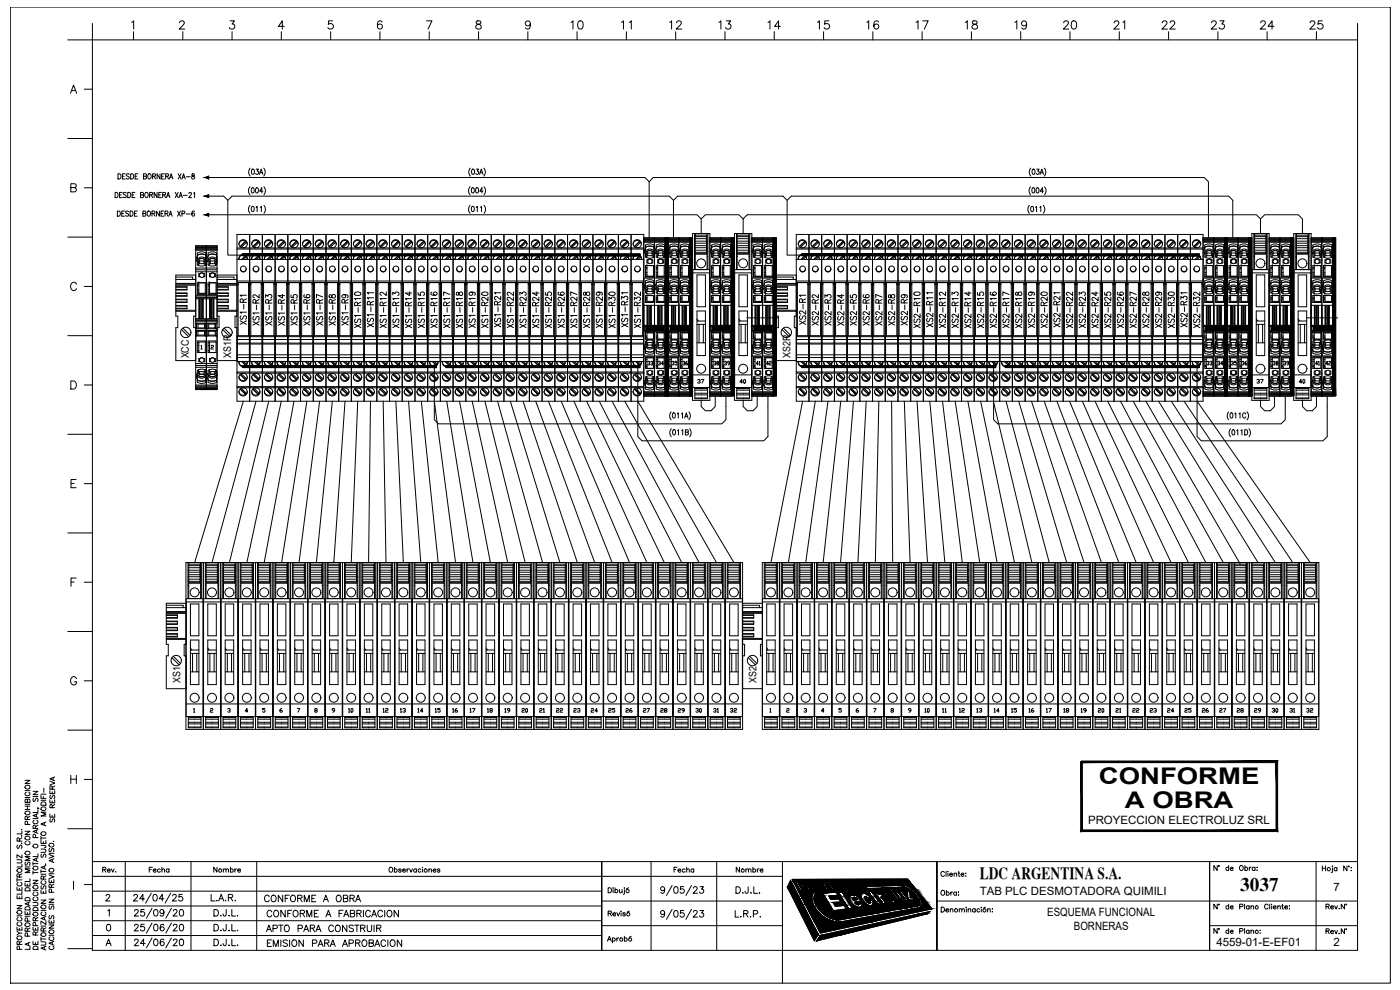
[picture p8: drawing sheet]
<svg xmlns="http://www.w3.org/2000/svg" width="420mm" height="297mm" viewBox="0 0 420 297" stroke-linecap="round" stroke-linejoin="round" font-family="sans-serif">
<defs><g id="words">
<g font-size="6.9">
<text x="329.8" y="235.4">CONFORME</text>
<text x="337.6" y="242.5">A OBRA</text>
</g>
<text font-size="5.8" x="372.2" y="267.4">3037</text>
<g font-size="5.7">
<text x="170.4" y="9.9">10</text>
<text x="185.6" y="9.9">11</text>
<text x="200" y="9.9">12</text>
<text x="214.8" y="9.9">13</text>
<text x="229.7" y="9.9">14</text>
<text x="244.5" y="9.9">15</text>
<text x="259.3" y="9.9">16</text>
<text x="274.1" y="9.9">17</text>
<text x="288.9" y="9.9">18</text>
<text x="303.7" y="9.9">19</text>
<text x="318.2" y="9.9">20</text>
<text x="333.4" y="9.9">21</text>
<text x="347.8" y="9.9">22</text>
<text x="362.7" y="9.9">23</text>
<text x="377.5" y="9.9">24</text>
<text x="392.3" y="9.9">25</text>
</g>
<text font-size="5.3" x="79" y="280.8">APTO PARA CONSTRUIR</text>
<text font-size="5.1" x="294" y="263.6">LDC ARGENTINA S.A.</text>
<g font-size="4.9">
<text x="75.1" y="98.4" transform="rotate(-90 75.1 98.4)">XS1-R1</text>
<text x="79" y="98.8" transform="rotate(-90 79 98.8)">XS1-R2</text>
<text x="90.3" y="98.8" transform="rotate(-90 90.3 98.8)">XS1-R5</text>
<text x="94.2" y="98.8" transform="rotate(-90 94.2 98.8)">XS1-R6</text>
<text x="98.1" y="98.8" transform="rotate(-90 98.1 98.8)">XS1-R7</text>
<text x="102" y="98.8" transform="rotate(-90 102 98.8)">XS1-R8</text>
<text x="109.4" y="99.5" transform="rotate(-90 109.4 99.5)">XS1-R10</text>
<text x="113.2" y="99.1" transform="rotate(-90 113.2 99.1)">XS1-R11</text>
<text x="117.1" y="99.5" transform="rotate(-90 117.1 99.5)">XS1-R12</text>
<text x="121" y="99.5" transform="rotate(-90 121 99.5)">XS1-R13</text>
<text x="132.3" y="99.5" transform="rotate(-90 132.3 99.5)">XS1-R16</text>
<text x="136.2" y="99.5" transform="rotate(-90 136.2 99.5)">XS1-R17</text>
<text x="140.1" y="99.5" transform="rotate(-90 140.1 99.5)">XS1-R18</text>
<text x="151.3" y="99.1" transform="rotate(-90 151.3 99.1)">XS1-R21</text>
<text x="155.2" y="99.5" transform="rotate(-90 155.2 99.5)">XS1-R22</text>
<text x="159.1" y="99.5" transform="rotate(-90 159.1 99.5)">XS1-R23</text>
<text x="163" y="99.5" transform="rotate(-90 163 99.5)">XS1-R24</text>
<text x="174.3" y="99.5" transform="rotate(-90 174.3 99.5)">XS1-R27</text>
<text x="178.2" y="99.5" transform="rotate(-90 178.2 99.5)">XS1-R28</text>
<text x="182" y="99.5" transform="rotate(-90 182 99.5)">XS1-R29</text>
<text x="193.3" y="99.5" transform="rotate(-90 193.3 99.5)">XS1-R32</text>
<text x="243.1" y="98.4" transform="rotate(-90 243.1 98.4)">XS2-R1</text>
<text x="254.4" y="98.8" transform="rotate(-90 254.4 98.8)">XS2-R4</text>
<text x="258.2" y="98.8" transform="rotate(-90 258.2 98.8)">XS2-R5</text>
<text x="262.1" y="98.8" transform="rotate(-90 262.1 98.8)">XS2-R6</text>
<text x="266" y="98.8" transform="rotate(-90 266 98.8)">XS2-R7</text>
<text x="273.4" y="98.8" transform="rotate(-90 273.4 98.8)">XS2-R9</text>
<text x="277.3" y="99.5" transform="rotate(-90 277.3 99.5)">XS2-R10</text>
<text x="281.2" y="99.1" transform="rotate(-90 281.2 99.1)">XS2-R11</text>
<text x="285" y="99.5" transform="rotate(-90 285 99.5)">XS2-R12</text>
<text x="296.3" y="99.5" transform="rotate(-90 296.3 99.5)">XS2-R15</text>
<text x="300.2" y="99.5" transform="rotate(-90 300.2 99.5)">XS2-R16</text>
<text x="304.1" y="99.5" transform="rotate(-90 304.1 99.5)">XS2-R17</text>
<text x="315.4" y="99.5" transform="rotate(-90 315.4 99.5)">XS2-R20</text>
<text x="319.3" y="99.1" transform="rotate(-90 319.3 99.1)">XS2-R21</text>
<text x="323.1" y="99.5" transform="rotate(-90 323.1 99.5)">XS2-R22</text>
<text x="327" y="99.5" transform="rotate(-90 327 99.5)">XS2-R23</text>
<text x="334.4" y="99.5" transform="rotate(-90 334.4 99.5)">XS2-R25</text>
<text x="338.3" y="99.5" transform="rotate(-90 338.3 99.5)">XS2-R26</text>
<text x="342.2" y="99.5" transform="rotate(-90 342.2 99.5)">XS2-R27</text>
<text x="346.1" y="99.5" transform="rotate(-90 346.1 99.5)">XS2-R28</text>
<text x="357.4" y="99.1" transform="rotate(-90 357.4 99.1)">XS2-R31</text>
<text x="361.2" y="99.5" transform="rotate(-90 361.2 99.5)">XS2-R32</text>
<text x="78.7" y="271.6">CONFORME A OBRA</text>
<text x="79.4" y="276.2">CONFORME A FABRICACION</text>
<text x="79.4" y="285">EMISION PARA APROBACION</text>
</g>
<g font-size="4.4">
<text x="17.6" y="248" transform="rotate(-90 17.6 248)">SE RESERVA</text>
<text x="43.7" y="262.8">Fecha</text>
<text x="63.1" y="262.8">Nombre</text>
<text x="201.4" y="262.8">Fecha</text>
<text x="220.1" y="262.8">Nombre</text>
</g>
<g font-size="4">
<text x="193.3" y="110.8">33</text>
<text x="196.8" y="110.8">34</text>
<text x="200.7" y="110.8">35</text>
<text x="203.9" y="110.8">36</text>
<text x="213.4" y="110.8">38</text>
<text x="216.6" y="110.8">39</text>
<text x="226.1" y="110.8">41</text>
<text x="229.3" y="110.8">42</text>
<text x="361.2" y="110.8">33</text>
<text x="364.4" y="110.8">34</text>
<text x="368.7" y="110.8">35</text>
<text x="371.8" y="110.8">36</text>
<text x="381" y="110.8">38</text>
<text x="384.5" y="110.8">39</text>
<text x="394.1" y="110.8">41</text>
<text x="396.9" y="110.8">42</text>
<text x="208.5" y="116.1">37</text>
<text x="221.2" y="116.1">40</text>
<text x="376.4" y="116.1">37</text>
<text x="389.1" y="116.1">40</text>
<text x="62.1" y="214.8">2</text>
<text x="88.2" y="214.8">7</text>
<text x="103.7" y="214.8">10</text>
<text x="109" y="214.8">11</text>
<text x="113.9" y="214.8">12</text>
<text x="119.2" y="214.8">13</text>
<text x="124.5" y="214.8">14</text>
<text x="129.8" y="214.8">15</text>
<text x="135.1" y="214.8">16</text>
<text x="140.1" y="214.8">17</text>
<text x="145.3" y="214.8">18</text>
<text x="150.6" y="214.8">19</text>
<text x="155.6" y="214.8">20</text>
<text x="161.2" y="214.8">21</text>
<text x="166.2" y="214.8">22</text>
<text x="171.4" y="214.8">23</text>
<text x="176.4" y="214.8">24</text>
<text x="181.7" y="214.8">25</text>
<text x="187" y="214.8">26</text>
<text x="192.3" y="214.8">27</text>
<text x="197.6" y="214.8">28</text>
<text x="202.5" y="214.8">29</text>
<text x="207.8" y="214.8">30</text>
<text x="213.4" y="214.8">31</text>
<text x="218.4" y="214.8">32</text>
<text x="240.2" y="214.8">3</text>
<text x="266.3" y="214.8">8</text>
<text x="276.6" y="214.8">10</text>
<text x="281.9" y="214.8">11</text>
<text x="287.2" y="214.8">12</text>
<text x="292.1" y="214.8">13</text>
<text x="297.4" y="214.8">14</text>
<text x="302.7" y="214.8">15</text>
<text x="308" y="214.8">16</text>
<text x="313.3" y="214.8">17</text>
<text x="318.2" y="214.8">18</text>
<text x="323.5" y="214.8">19</text>
<text x="328.8" y="214.8">20</text>
<text x="334.1" y="214.8">21</text>
<text x="339" y="214.8">22</text>
<text x="344.3" y="214.8">23</text>
<text x="349.6" y="214.8">24</text>
<text x="354.5" y="214.8">25</text>
<text x="359.8" y="214.8">26</text>
<text x="365.1" y="214.8">27</text>
<text x="370.4" y="214.8">28</text>
<text x="375.7" y="214.8">29</text>
<text x="381" y="214.8">30</text>
<text x="386.3" y="214.8">31</text>
<text x="391.2" y="214.8">32</text>
</g>
<g font-size="3.4">
<text x="326.5" y="247.2">PROYECCION ELECTROLUZ SRL</text>
<text x="294" y="268.6">TAB PLC DESMOTADORA QUIMILI</text>
<text x="400.2" y="267.4">7</text>
<text x="314.3" y="274.9">ESQUEMA FUNCIONAL</text>
<text x="322.3" y="278.9">BORNERAS</text>
<text x="365.1" y="283.7">4559-01-E-EF01</text>
<text x="400.2" y="284">2</text>
</g>
<g font-size="3.1">
<text x="56.6" y="107.6" transform="rotate(-90 56.6 107.6)">XCC</text>
<text x="69.4" y="107.4" transform="rotate(-90 69.4 107.4)">XS1R</text>
<text x="237.2" y="107.4" transform="rotate(-90 237.2 107.4)">XS2R</text>
<text x="54.1" y="204.9" transform="rotate(-90 54.1 204.9)">XS1</text>
<text x="227.1" y="204.9" transform="rotate(-90 227.1 204.9)">XS2</text>
</g>
</g></defs>
<!-- layer: ASHADE -->
<g fill="none" stroke="#000" stroke-width=".3">
<path d="M3.1 2.1h414.2v292.9h-414.2zM7.5 234.1h1.5l-1.5 1h1.5M7.5 239.3h1.5M7.5 237.2h1.5M7.7 235.7a.71 .71 0 0 1 1.1-.1 .71 .71 0 0 1 0 1.1 .71 .71 0 0 1-1.1-.1l-.2-.3zM7.9 237.7a.53 .53 0 0 0-.4 .6 .53 .53 0 0 0 .6 .5 .6 .6 0 0 0 .8-.2 .6 .6 0 0 0-.1-.8l-.2-.1M9.9 237.4h1.5l-1.5 1h1.5M9.9 239h1.5M10.1 239.5l-.2 .3 .2 .7 .4-.2 .3-.7h.5l.1 .5-.2 .4M12.3 238.6v1h1.5M12.3 238.3h1.5M5.1 257.9h1.1l.4 .5-.2 .5h-1.3"/>
<path d="M5.3 253.6l-.2 .3 .2 .7 .3-.1 .6-.9 .4 .3-.2 .7M5.8 252.4l-.1-.9-.5-.1-.1 1h1.5M6.4 253h.1M6.4 250.8h.1M6.4 248.9h.1M6.6 259.3v.8h-1.5M6.6 256.5v.9l-1.5-.9v.9M6.6 249.4v.8h-1.5M6.6 251.4l-.8 .5M7.5 249.4h1.5l-1.5 1h1.5M7.5 242.9h1.5M7.5 241.9h1.5"/>
<path d="M7.5 241.3h1.5M7.6 251.2a.7 .7 0 0 1 .9-.3 .7 .7 0 0 1 .3 1 .72 .72 0 0 1-.9 .1 .72 .72 0 0 1-.3-.8zM7.7 258.6l-.1 .9 .4 .1 .4-.9 .4-.1 .2 .4-.2 .6M7.7 255.5a.71 .71 0 0 1 1.1-.1 .71 .71 0 0 1 0 1.1 .71 .71 0 0 1-1.1-.1l-.2-.3zM7.7 243.5a.71 .71 0 0 1 1.1-.1 .71 .71 0 0 1 0 1 .71 .71 0 0 1-1.1-.1l-.2-.2zM7.9 252.4a.54 .54 0 0 0-.4 .7 .54 .54 0 0 0 .6 .4 .61 .61 0 0 0 .8-.2 .61 .61 0 0 0-.1-.8l-.2-.1M8.2 245.9l-.1-.8-.4-.1-.2 .9h1.5M8.2 240.1l.3-.3h.3l.2 .3v.7h-1.5l.2-1 .4 .1 .1 .9M8.2 241.9v1M8.3 247.4l-.1-.9h-.6l-.1 .9h1.5M9 257h-1.5l1.5 .6-1.5 .6h1.5M9 244.9l-.8 .5"/>
<path d="M9.9 258.6v1M9.9 259.1h1.5M9.9 245.6h1.5M10.3 246.1a.53 .53 0 0 0-.4 .6 .53 .53 0 0 0 .6 .4h.3a.54 .54 0 0 0 .6-.4 .54 .54 0 0 0-.4-.6M10.6 248.6l-.1-.9-.3-.1-.3 .3v.7h1.5M10.7 251.3l-.1-.8-.5-.1-.2 .9h1.5M10.9 244.3v.8M10.9 249.1v.7M10.9 257.6v.7M11.3 242.4l.4 .2M11.4 257.4l-1.5 .5 1.5 .6M11.4 256.2v.8h-1.5"/>
<path d="M11.4 248.9l-1.5 .6 1.5 .5M11.4 244.1l-1.5 .6 1.5 .6M11.4 242.9v.9h-1.5M11.4 247.6l-.8 .5M12.3 254.8h1.1l.4 .4-.2 .5h-1.3M12.3 253.6l1.4 .1v.5l-.4 .1M12.3 252.2v.9h1.5v-.9M12.3 251v1M12.3 251.4h1.5M12.3 240.1h1.5M12.4 240.9a.82 .82 0 0 1 1.4 .2v.5h-1.5zM12.5 256.3l-.2 .3 .2 .6 .4-.1 .3-.8 .5 .1 .1 .5-.2 .3"/>
<path d="M13 252.5v.6M13.3 259.9v.7M13.7 259.3h.1M13.8 259.7l-1.5 .6 1.5 .5M13.8 246.7l-1.5 .5 1.5 .6M13.8 243.7h-1.5l1.5 .6-1.5 .5h1.5M14.7 256.4l1.5 .5-1.5 .6M14.7 256h1.5M14.9 254.6l-.1 .8 .4 .1 .4-.9h.4l.2 .3-.2 .6M15.7 257.9v.7M16 252.4h.1M16.2 257.6l-1.5 .6 1.5 .6"/>
<path d="M5.1 278.2v.9h1.5v-.9M5.1 271.7h1.5l-1.5 1h1.5M5.1 268.7v.9h1.5v-.9M5.1 266.2v.9h1.5v-.9M5.1 279.4l.7 .6M5.1 274.8h1.5M5.1 264h1.5M5.1 263.5v1M5.2 273.4a.7 .7 0 0 1 .9-.2 .7 .7 0 0 1 .3 .9 .72 .72 0 0 1-.9 .1 .72 .72 0 0 1-.3-.8zM5.2 260.9a.7 .7 0 0 1 .9-.3 .7 .7 0 0 1 .3 1 .73 .73 0 0 1-.9 .1 .73 .73 0 0 1-.3-.8zM5.4 276.7a.55 .55 0 0 0-.3 .7 .55 .55 0 0 0 .6 .4h.3a.54 .54 0 0 0 .6-.4 .54 .54 0 0 0-.4-.7M5.4 275.3a.55 .55 0 0 0-.3 .6 .55 .55 0 0 0 .6 .4h.3a.54 .54 0 0 0 .6-.4 .54 .54 0 0 0-.4-.6"/>
<path d="M5.4 264.8a.55 .55 0 0 0-.3 .6 .55 .55 0 0 0 .6 .4h.3a.54 .54 0 0 0 .6-.4 .54 .54 0 0 0-.4-.6M5.8 263.2l-.1-.9-.3-.1-.3 .3v.7h1.5M5.8 266.5v.6M5.8 269.1v.5M5.8 278.5v.6M6.6 280h-.8l-.7 .6M6.6 267.4v.9h-1.5M6.6 262.2l-.8 .5M7.5 273.4v.9h1.5v-.9M7.5 264.9v.9h1.5v-.9M7.5 274.9h1.5M7.5 260.1h1.5"/>
<path d="M7.6 277.2a.7 .7 0 0 1 .9-.3 .7 .7 0 0 1 .3 1 .72 .72 0 0 1-.9 .1 .72 .72 0 0 1-.3-.8zM7.6 272.3a.84 .84 0 0 1 1.4 .2v.5h-1.5zM7.6 269.6a.82 .82 0 0 1 1.4 .2v.5h-1.5zM7.6 266.6a.81 .81 0 0 1 1-.2 .81 .81 0 0 1 .4 .9h-1.5zM8.2 279.4l-.1-.8-.4-.1-.2 .9h1.5M8.2 265.3v.5M8.2 273.8v.5M8.3 276.4l-.1-.8-.5-.1-.2 .9h1.5M8.5 270.8v.7M9 270.6l-1.5 .6 1.5 .5M9 263.6v.9h-1.5M9 260.7h-1.5l1.5 .5-1.5 .6h1.5"/>
<path d="M9 278.4l-.8 .5M9.9 278.2v.9h1.5v-.9M9.9 270.7h1.1l.4 .5-.2 .5h-1.3M9.9 264.1h1.5l-1.5 1h1.5M9.9 267.2h1.5M9.9 261.8h1.5M9.9 261.3v1M10 272.5a.82 .82 0 0 1 1.4 .2v.5h-1.5zM10.3 269.2a.54 .54 0 0 0-.4 .6 .54 .54 0 0 0 .6 .5h.3a.55 .55 0 0 0 .6-.5 .55 .55 0 0 0-.4-.6M10.3 267.7a.54 .54 0 0 0-.4 .6 .54 .54 0 0 0 .6 .5h.3a.55 .55 0 0 0 .6-.5 .55 .55 0 0 0-.4-.6M10.6 276.3l-.1-.9-.3-.1-.3 .3v.7h1.5M10.6 278.5v.6"/>
<path d="M10.7 277.7l-.1-.8-.5-.1-.2 .9h1.5M11.4 279.6l-.8 .5M11.4 275.3l-.8 .5M12.3 270.1h1.5l-1.5 .9h1.5M12.3 267.1v.9h1.5v-.9M12.3 261v.9M12.3 277.9h1.5M12.3 273.1h1.5M12.3 262.3h1.5M12.3 261.5h1.5M12.5 265.8l-.2 .3 .2 .6 .4-.1 .3-.8h.4l.2 .3-.2 .6M12.7 273.6a.54 .54 0 0 0-.4 .7 .54 .54 0 0 0 .6 .4h.3a.55 .55 0 0 0 .6-.4 .55 .55 0 0 0-.4-.7"/>
<path d="M12.7 264.3a.54 .54 0 0 0-.4 .6 .54 .54 0 0 0 .6 .4h.3a.55 .55 0 0 0 .6-.4 .55 .55 0 0 0-.4-.6M13 279.3l-.1-.8-.5-.1-.1 .9h1.5M13 263.8l-.1-.9-.3-.1-.3 .4v.6h1.5M13 267.4v.6M13.3 275.2v.7M13.8 276.4v1l-1.5-1v1M13.8 275l-1.5 .6 1.5 .5M13.8 278.4l-.8 .5M13.8 262.8l-.8 .5M14.7 277.5h1.5l-1.5 1h1.5M14.7 276v1h1.5v-1M14.7 269.8h1.5l-1.5 .9h1.5"/>
<path d="M14.7 263.8v1h1.5v-1M14.7 262.5l1.5 .6-1.5 .5M14.7 271.3h1.5M14.7 262.2h1.5M14.9 274.7l-.2 .3 .1 .6h.4l.4-.8 .4-.1 .2 .3-.2 .7M14.9 271.8l-.2 .4 .2 .6 .4-.1 .5-.9 .4 .4-.2 .6M15.4 266.2l-.1-.8-.5-.1-.1 .9h1.5M15.4 264.2v.6M15.4 276.4v.6M15.5 267.7l-.1-.8-.6-.1-.1 .9h1.5M16.2 265.3l-.8 .5M5.2 281.1a.7 .7 0 0 1 .9-.3 .7 .7 0 0 1 .3 1 .73 .73 0 0 1-.9 .1 .73 .73 0 0 1-.3-.8z"/>
<path d="M5.8 283.4l-.1-.9-.3-.1-.3 .3v.7h1.5M5.9 284.8l-.1-.8-.6-.1-.1 .9h1.5M6.6 282.4l-.8 .5M8.3 280.9l-.1-.8-.5-.1-.2 .9h1.5M8.5 282.9v.7M9 284v.8h-1.5M9 282.7l-1.5 .6 1.5 .6M9.9 282.5v.9h1.5v-.9M10.1 284h1.1l.2 .8h-1.5zM10.6 280.6l-.1-.9-.3-.1-.3 .3v.7h1.5M10.6 282.8v.6M12.3 282.6h1.1l.4 .4-.2 .5-1.3 .1"/>
<path d="M12.3 281.7h1.5M12.3 281.2v1M13.3 284.1v.7M13.8 283.9l-1.5 .6 1.5 .6M14.7 280.6h1.5M15 283.9a.55 .55 0 0 0-.3 .6 .55 .55 0 0 0 .6 .4h.3a.55 .55 0 0 0 .6-.4 .55 .55 0 0 0-.4-.6M15 281.1a.55 .55 0 0 0-.3 .6 .55 .55 0 0 0 .6 .5h.3a.55 .55 0 0 0 .6-.5 .55 .55 0 0 0-.4-.6M15.7 282.7v.7M16.2 282.5l-1.5 .5 1.5 .6M27.7 285.1v-273.1h379.7v273.1M234.8 285.1v9.9"/>
<circle cx="10.6" cy="253.8" r=".69"/>
<circle cx="13" cy="242.7" r=".69"/>
<circle cx="13" cy="250.1" r=".69"/>
<circle cx="15.4" cy="253.6" r=".68"/>
<circle cx="10.6" cy="266.2" r=".68"/>
<circle cx="10.6" cy="274.3" r=".69"/>
<circle cx="10.6" cy="260.5" r=".69"/>
<circle cx="13" cy="272.1" r=".69"/>
<circle cx="15.4" cy="279.6" r=".68"/>
<circle cx="15.4" cy="261.1" r=".68"/>
<circle cx="13" cy="280.4" r=".68"/>
</g>
<!-- layer: Texto-rotulo -->
<g fill="none" stroke="#000" stroke-width=".3">
<path d="M20.3 12h7.4M39.5 6.7l.6-.4v2.4M40.1 9.5v2.5M53.9 6.8l.5-.5 .8 .2a.74 .74 0 0 1-.3 1l-1.1 1.2h1.6M54.9 9.5v2.5M69.1 6.3h1.3l-.8 .9a.82 .82 0 0 1 .7 1.3 .82 .82 0 0 1-1.5-.2M69.6 9.5v2.5M84.4 9.5v2.5M85.3 7.9h-1.7l1.1-1.6v2.4M99.2 9.5v2.5M99.8 6.3h-1.2l-.1 1a.87 .87 0 0 1 1.3 0 .87 .87 0 0 1-.1 1.3 .87 .87 0 0 1-1.3-.3M114 9.5v2.5"/>
<path d="M114.7 6.6a.69 .69 0 0 0-1.1-.2 1.41 1.41 0 0 0 .5 2.3 .76 .76 0 0 0 .7-.8 .76 .76 0 0 0-.8-.7 .76 .76 0 0 0-.7 .7M128 6.3h1.6l-1.1 2.4M128.8 9.5v2.5M143 6.4a.49 .49 0 0 0 .3 .8 .87 .87 0 0 1 .9 .4 .87 .87 0 0 1 0 1l-.8 .1-.5-.2a.91 .91 0 0 1 .1-1 .91 .91 0 0 1 1-.3 .49 .49 0 0 0 .2-.8zM143.6 9.5v2.5M158.4 9.5v2.5M159.2 7.1a.77 .77 0 0 1-1.1 .7 .77 .77 0 0 1-.3-1.2 .77 .77 0 0 1 1.2 0 1.3 1.3 0 0 1-.8 2.1l-.4-.3M173.2 9.5v2.5M188 9.5v2.5M202.8 9.5v2.5M217.6 9.5v2.5M232.4 9.5v2.5"/>
<path d="M247.2 9.5v2.5M262 9.5v2.5M276.7 9.5v2.5M291.5 9.5v2.5M306.3 9.5v2.5M321.1 9.5v2.5M335.9 9.5v2.5M350.7 9.5v2.5M365.5 9.5v2.5M380.3 9.5v2.5M395.1 9.5v2.5M407.4 7v5"/>
<path d="M21.1 28l1-2.5 .9 2.5M21.5 27.2h1.2M25.3 26.8h2.4M20.3 41.6h7.4M21.3 56.3l1.4-.1 .2-.4-.1-.4-.5-.3h-1v2.5h1a.65 .65 0 0 0 .6-.7 .65 .65 0 0 0-.6-.6M25.3 56.4h2.4M20.3 71.1h7.4M23 85.3a.92 .92 0 0 0-1.1-.6 .92 .92 0 0 0-.7 .9 1.02 1.02 0 0 0 .3 1.3 1.02 1.02 0 0 0 1.3-.1l.2-.2M25.3 85.9h2.4M20.3 100.7h7.4M21.3 114.3h.8a1.31 1.31 0 0 1 .8 1.2 1.31 1.31 0 0 1-.8 1.2h-.8zM25.3 115.5h2.4"/>
<path d="M20.3 130.3h7.4M20.3 159.9h7.4M21.3 145h.9M22.8 143.9h-1.5v2.4h1.5M25.3 145.1h2.4M21.3 174.6h.9M22.8 173.4h-1.5v2.5M25.3 174.7h2.4M20.3 189.5h7.4M20.3 219.1h7.4M23 203.6a.91 .91 0 0 0-1.1-.6 .91 .91 0 0 0-.7 1v.6a.89 .89 0 0 0 .9 .9 .89 .89 0 0 0 .9-.9h-.6M25.3 204.3h2.4"/>
<path d="M21.3 232.6v2.5M21.3 233.8h1.6M22.9 232.6v2.5M25.3 233.9h2.4M20.3 248.7h7.4M22.1 264.4v2.5M25.3 265.4h2.4M20.3 284.6h7.4"/>
</g>
<!-- layer: TEXTOS -->
<g fill="none" stroke="#000" stroke-width=".3">
<path d="M27.7 7v5M34.5 57.7a.79 .79 0 0 1 .9 .8 .79 .79 0 0 1-.9 .8zM35.4 52.1a.79 .79 0 0 1 .9 .8 .79 .79 0 0 1-.9 .8zM35.9 58.5h.5M36.7 57.7h-.8v1.6h.8M36.7 52.9h.6M37.6 52.1h-.9v1.6h.9M37.9 57.9l-.3-.2-.6 .2 .1 .4 .8 .6-.3 .4-.6-.2M38.3 57.7a.79 .79 0 0 1 .9 .8 .79 .79 0 0 1-.9 .8zM38.8 52.4l-.3-.3-.6 .3 .1 .3 .8 .6-.3 .4-.6-.2M39.2 52.1a.79 .79 0 0 1 .9 .8 .79 .79 0 0 1-.9 .8zM39.7 58.5h.5"/>
<path d="M40.5 57.7h-.8v1.6h.8M40.6 52.9h.5M41.4 52.1h-.8v1.6h.8M42.2 58.5l.7-.1v-.6l-.7-.1v1.6l.8-.2 .1-.3-.3-.3M43.1 52.9l.7-.1 .1-.5-.8-.2v1.6l.8-.1 .1-.4-.4-.3M43.7 57.8l.1-.1a.74 .74 0 0 1 .7 .8 .74 .74 0 0 1-.8 .7l-.2-.5zM44.6 52.2l.1-.1a.74 .74 0 0 1 .7 .8 .74 .74 0 0 1-.8 .7l-.3-.5zM44.9 58.5l.8-.1v-.6l-.8-.1v1.6M45.4 58.5l.4 .8M45.8 52.9l.8-.1v-.5l-.8-.2v1.6M46.2 52.9l.5 .8M47.1 57.7v1.6l-.9-1.6v1.6"/>
<path d="M47.6 58.5h.6M48 52.1v1.6l-.9-1.6v1.6M48.5 57.7h-.9v1.6h.9M48.5 52.9h.5M48.8 58.5l.8-.1v-.6l-.8-.1v1.6M49.3 58.5l.4 .8M49.3 52.1h-.8v1.6h.8M49.7 52.9l.8-.1v-.5l-.8-.2v1.6M50 59.3l.5-1.6 .5 1.6M50.2 58.8h.6M50.2 52.9l.4 .8M50.9 53.7l.5-1.6 .5 1.6"/>
<path d="M51.1 53.2h.6M52.6 57.7l.9 1.6M53.5 57.7l-.9 1.6M53.5 52.1l.9 1.6M53.7 59.3l.5-1.6 .5 1.6M53.9 58.8h.6M54.4 52.1l-.9 1.6M54.6 53.7l.5-1.6 .5 1.6M54.8 53.2h.6M55 58.6h1.2M55.9 53h1.2M56.7 58.1l.1-.3 .4-.1 .2 .5-.8 1.1h.9"/>
<path d="M57.6 52.2v.5a.57 .57 0 0 1 .7 .3 .57 .57 0 0 1-.2 .7 .51 .51 0 0 1-.6-.5 .51 .51 0 0 1 .6-.5l.2-.5zM58.1 58l.3-.3v1.6M75 56a1.81 1.81 0 0 0 0 2.4M75.1 50.4a1.81 1.81 0 0 0 0 2.4M75.6 56.4l.2-.1a.85 .85 0 0 1 .5 .8 .85 .85 0 0 1-.5 .8l-.4-.7zM75.6 50.8l.2-.1a.85 .85 0 0 1 .6 .8 .85 .85 0 0 1-.6 .8l-.3-.6zM76.9 56.4l.1-.1a.85 .85 0 0 1 .6 .8 .85 .85 0 0 1-.6 .8l-.3-.7zM76.9 50.7h.7l-.4 .7a.47 .47 0 0 1 .4 .7 .47 .47 0 0 1-.9-.1M77.9 52.3l.5-1.6 .5 1.6M78.1 51.8h.6M78.9 57.4h-1l.7-1.1v1.6M79.1 50.4a1.81 1.81 0 0 1 0 2.4"/>
<path d="M79.2 56a1.81 1.81 0 0 1 0 2.4M141.1 56a1.81 1.81 0 0 0 0 2.4M141.1 50.4a1.81 1.81 0 0 0 0 2.4M141.6 56.4l.2-.1a.85 .85 0 0 1 .6 .8 .85 .85 0 0 1-.6 .8l-.3-.7zM141.7 50.8l.2-.1a.85 .85 0 0 1 .5 .8 .85 .85 0 0 1-.5 .8l-.4-.6zM142.9 56.4l.2-.1a.85 .85 0 0 1 .5 .8 .85 .85 0 0 1-.5 .8l-.4-.7zM142.9 50.7h.7l-.4 .7a.47 .47 0 0 1 .4 .7 .47 .47 0 0 1-.8-.1M143.9 52.3l.5-1.6 .5 1.6M144.1 51.8h.7M144.9 57.4h-.9l.6-1.1v1.6M145.2 50.4a1.81 1.81 0 0 1 0 2.4M145.3 56a1.81 1.81 0 0 1 0 2.4"/>
<path d="M309.3 56a1.81 1.81 0 0 0 0 2.4M309.4 50.4a1.81 1.81 0 0 0 0 2.4M309.9 56.4l.1-.1a.85 .85 0 0 1 .6 .8 .85 .85 0 0 1-.6 .8l-.3-.7zM309.9 50.8l.2-.1a.85 .85 0 0 1 .5 .8 .85 .85 0 0 1-.5 .8l-.4-.6zM311.1 56.4l.2-.1a.85 .85 0 0 1 .5 .8 .85 .85 0 0 1-.5 .8l-.4-.7zM311.1 50.7h.7l-.4 .7a.47 .47 0 0 1 .4 .7 .47 .47 0 0 1-.8-.1M312.1 52.3l.6-1.6 .5 1.6M312.3 51.8h.7M313.2 57.4h-1l.6-1.1v1.6M313.4 50.4a1.81 1.81 0 0 1 0 2.4M313.5 56a1.81 1.81 0 0 1 0 2.4M35.2 63.3a.78 .78 0 0 1 .9 .8 .78 .78 0 0 1-.9 .8z"/>
<path d="M36.6 64.1h.5M37.4 63.3h-.8v1.6h.8M38.6 63.5l-.3-.2-.6 .2 .1 .4 .7 .4 .1 .4-.3 .2-.6-.2M39 63.3a.78 .78 0 0 1 .9 .8 .78 .78 0 0 1-.9 .8zM40.4 64.1h.5M41.2 63.3h-.8v1.6h.8M42.9 64.1l.7-.1v-.6l-.7-.1v1.6l.8-.2 .1-.3-.3-.3M44.4 63.4a.71 .71 0 0 1 .8 .7 .71 .71 0 0 1-.8 .7l-.2-.5zM45.6 64.1l.8-.1v-.6l-.8-.1v1.6M46.1 64.1l.4 .8M47.8 63.3v1.6l-.9-1.6v1.6M48.3 64.1h.5"/>
<path d="M49.1 63.3h-.8v1.6h.8M49.5 64.1l.8-.1v-.6l-.8-.1v1.6M50 64.1l.4 .8M50.7 64.9l.5-1.6 .5 1.6M50.9 64.4h.6M53.3 63.3l.9 1.6M54.2 63.3l-.9 1.6M54.6 64.1h.8v-.7l-.8-.1v1.6M55.9 64.2h1.2M58.3 63.5v-.1a.76 .76 0 0 0-.9 .6 .76 .76 0 0 0 .6 .9 .44 .44 0 0 0 .4-.7 .44 .44 0 0 0-.8-.1v.3M75 61.6a1.78 1.78 0 0 0 0 2.4M75.6 62l.2-.1a.85 .85 0 0 1 .5 .8 .85 .85 0 0 1-.5 .8l-.4-.7z"/>
<path d="M76.9 62.2l.3-.3v1.6M78.1 62.2l.3-.3v1.6M79.2 61.6a1.78 1.78 0 0 1 0 2.4M141.1 61.6a1.78 1.78 0 0 0 0 2.4M141.6 62l.2-.1a.85 .85 0 0 1 .6 .8 .85 .85 0 0 1-.6 .8l-.3-.7zM142.9 62.2l.3-.3v1.6M144.2 62.2l.3-.3v1.6M145.3 61.6a1.78 1.78 0 0 1 0 2.4M308.9 61.6a1.78 1.78 0 0 0 0 2.4M309.5 62l.2-.1a.85 .85 0 0 1 .5 .8 .85 .85 0 0 1-.5 .8l-.4-.7zM310.8 62.2l.3-.3v1.6M312 62.2l.4-.3v1.6"/>
<path d="M313.1 61.6a1.78 1.78 0 0 1 0 2.4M79.7 89.3v-.9l.7 .5a.56 .56 0 0 1 .9-.5 .56 .56 0 0 1-.1 1M79.7 96.5l1.9 1M80 95l-.3 .3 .3 .7 .4-.1 .6-.9h.3l.3 .3-.3 .7M80.6 90.9l-.1-.9-.6-.1-.2 1h1.9M80.8 91.6v1.3M81.6 93.9h-1.9l.4 .4M81.6 96.5l-1.9 1M81.6 89.9l-1 .5M83.5 96.5l1.9 1.1M83.8 95l-.3 .4 .1 .5 .6 .1 .4-.8 .5-.2 .3 .4-.3 .7M84.4 91l-.1-.9-.6-.1-.2 1h1.9"/>
<path d="M84.6 91.6v1.3M84.8 88.3v1.2l-1.3-.8h1.9M85.4 93.9h-1.9l.4 .4M85.4 96.5l-1.9 1.1M85.4 89.9l-1 .6M102.6 96.4l1.9 1.1M102.9 94.9l-.3 .4 .3 .7 .4-.2 .5-.8a.45 .45 0 0 1 .7 .3l-.3 .7M103.2 88.4l.3 .1a.52 .52 0 0 1 .1 .7 .52 .52 0 0 1-.8 0 .52 .52 0 0 1 .1-.7l.3-.1a.87 .87 0 0 1 1.3 .6l-.3 .3M103.5 90.9l-.1-.9h-.7l-.1 .9h1.9M103.7 91.5v1.4M104.5 93.9h-1.9l.4 .3M104.5 96.4l-1.9 1.1"/>
<path d="M104.5 89.8l-1 .6M121.7 97.3l1.8 1M121.9 95.8l-.2 .3 .2 .7 .5-.1 .6-.9h.3l.2 .3-.2 .7M122.6 91.7l-.1-.9-.6-.1-.2 1h1.8M122.7 92.4v1.3M122.9 87.6v1.1l-1.2-.8h1.8M123.5 94.7h-1.8l.3 .4M123.5 89.6h-1.8l.3 .4M123.5 97.3l-1.8 1M123.5 90.7l-.9 .5M125.5 87.7v.8l.8 .1a.58 .58 0 0 1 0-.9 .58 .58 0 0 1 .9 .1 .58 .58 0 0 1-.2 .9M125.5 97.2l1.9 1.1"/>
<path d="M125.8 95.7l-.3 .4 .1 .5 .5 .1 .5-.8 .5-.2 .3 .4-.3 .7M126.4 91.7l-.1-.9-.6-.1-.2 1h1.9M126.6 92.3v1.4M127.4 94.7h-1.9l.4 .3M127.4 89.6h-1.9l.4 .3M127.4 97.2l-1.9 1.1M127.4 90.6l-1 .6M140.8 97.2l1.8 1.1M141 95.7l-.2 .4 .2 .7 .5-.2 .6-.9h.3l.2 .4-.2 .7M141.4 87.6a.5 .5 0 0 1 .4 .7 .5 .5 0 0 1-.8 .2 .5 .5 0 0 1 0-.8l.4-.1a.9 .9 0 0 1 1.2 .7l-.2 .2M141.6 91.7v-1h-.8v1h1.8M141.8 92.3v1.3"/>
<path d="M142.6 94.6h-1.8l.3 .4M142.6 89.5h-1.8l.3 .4M142.6 97.2l-1.8 1.1M142.6 90.6l-1 .5M144.6 97.2l1.9 1.1M144.7 87.8l.7-.2 .7 .1 .4 .5a1.11 1.11 0 0 1-1.9-.1zM144.8 95.7l-.2 .4 .2 .7 .5-.2 .4-.8 .7 .1 .1 .5-.3 .4M145.5 91.7l-.1-.9-.6-.1-.2 1h1.9M145.6 92.3v1.4M146.5 94.7h-1.9l.3 .3M146.5 89.1v1.1l-.9-.8-.7-.2-.3 .3v.3l.4 .3M146.5 97.2l-1.9 1.1"/>
<path d="M146.5 90.6l-1 .6M163.7 87.7v.8l.8 .1a.58 .58 0 0 1 0-.9 .58 .58 0 0 1 .8 .1 .58 .58 0 0 1-.1 .9M163.7 97.2l1.8 1.1M163.9 95.7l-.2 .4 .2 .7 .5-.2 .6-.9h.3l.2 .4-.2 .7M164.5 91.7v-.9l-.7-.1-.1 1h1.8M164.7 92.3v1.4M165.5 94.7h-1.8l.3 .3M165.5 89.1v1.1l-.9-.8-.6-.2-.3 .2v.4l.4 .3M165.5 97.2l-1.8 1.1M165.5 90.6l-1 .6M167.5 97.2l1.9 1.1M167.7 95.7l-.2 .4 .1 .5 .5 .1 .5-.8 .5-.2 .3 .4-.3 .7"/>
<path d="M167.7 87.7l-.2 .3a1.05 1.05 0 0 0 .9 .6 1.05 1.05 0 0 0 1-.5 .55 .55 0 0 0-.8-.5 .55 .55 0 0 0-.2 .9l.3 .1M168.4 91.7l-.1-.9-.7-.1-.1 1h1.9M168.6 92.3v1.4M169.4 94.7h-1.9l.3 .3M169.4 89.1v1.1l-1-.8-.6-.2-.2 .2-.1 .4 .4 .3M169.4 97.2l-1.9 1.1M169.4 90.6l-1 .6M182.7 90v-.8l.8 .4a.56 .56 0 0 1 .8-.4 .56 .56 0 0 1 0 1M182.7 97.2l1.9 1.1M182.8 87.8l.7-.2 .8 .1 .3 .5-.3 .4h-1.2l-.4-.4zM183 95.7l-.3 .4 .1 .5 .6 .1 .4-.8 .5-.2 .3 .4-.3 .7M183.6 91.7l-.1-.9-.6-.1-.2 1h1.9"/>
<path d="M183.8 92.3v1.4M184.6 94.7h-1.9l.4 .3M184.6 97.2l-1.9 1.1M184.6 90.6l-1 .6M186.5 89.8v-.8l.8 .4a.56 .56 0 0 1 .8-.4 .56 .56 0 0 1 0 .9M186.5 97l1.9 1.1M186.8 95.5l-.3 .4 .3 .7 .5-.2 .4-.8 .5-.1 .2 .4-.2 .7M187.5 91.5l-.2-.9h-.7l-.1 .9h1.9M187.6 92.1v1.4M188.4 94.4h-1.9l.4 .4M188.4 87.8h-1.9l.4 .4M188.4 97l-1.9 1.1"/>
<path d="M188.4 90.4l-.9 .5M243.7 96.5l1.9 1M244 95l-.3 .3 .3 .7 .5-.1 .4-.9 .6 .1 .1 .6-.3 .3M244.6 90.9l-.1-.9-.6-.1-.2 1h1.9M244.8 91.6v1.3M245.6 93.5v1l-.9-.7-.6-.3-.4 .3v.3l.5 .3M245.6 88.4v1l-.9-.7-.6-.3-.4 .3v.3l.5 .4M245.6 96.5l-1.9 1M245.6 89.9l-1 .5M247.6 89.3v-.9l.7 .5a.57 .57 0 0 1 .8-.5 .57 .57 0 0 1 0 1M247.6 96.5l1.8 1M247.8 95l-.2 .3 .2 .7 .5-.1 .3-.8 .6-.1 .2 .3-.2 .7"/>
<path d="M248.5 90.9l-.1-.9-.7-.1-.1 1h1.8M248.6 91.6v1.3M249.4 93.5v1l-1.5-1-.2 .2-.1 .4 .4 .3M249.4 96.5l-1.8 1M249.4 89.9l-.9 .5M266.6 96.5l1.9 1M266.7 88.5v.8h.6a.68 .68 0 0 1 .4-.8 .68 .68 0 0 1 .8 .2 .61 .61 0 0 1-.6 .8 .61 .61 0 0 1-.5-.8zM266.9 95l-.3 .3 .3 .7 .5-.1 .6-.9h.2l.3 .3-.3 .7M267.5 90.9l-.1-.9-.6-.1-.2 1h1.9M267.7 91.6v1.3M268.5 93.5v1l-1.5-1-.3 .2-.1 .4 .5 .3M268.5 96.5l-1.9 1"/>
<path d="M268.5 89.9l-1 .5M285.7 88.5v-.8l.7 .4a.56 .56 0 0 1 .9-.4 .56 .56 0 0 1-.1 1M285.7 97.2l1.9 1.1M286 95.7l-.3 .4 .3 .7 .4-.2 .5-.8 .6 .1 .1 .5-.3 .4M286.6 91.7l-.1-.9-.6-.1-.2 1h1.9M286.8 92.3v1.4M287.6 94.2v1.1l-1.3-1-.6 .3 .1 .4 .4 .2M287.6 89.6h-1.9l.4 .3M287.6 97.2l-1.9 1.1M287.6 90.6l-1 .6M289.5 97.3l1.9 1M289.8 95.8l-.3 .3 .3 .7h.4l.7-1h.2l.3 .3-.3 .7"/>
<path d="M290.4 91.7l-.1-.9-.6-.1-.2 1h1.9M290.6 92.4v1.3M290.8 87.6v1.1l-1.3-.8h1.9M291.4 94.2v1.1l-1.5-1-.3 .2-.1 .4 .5 .3M291.4 89.6h-1.9l.4 .4M291.4 97.3l-1.9 1M291.4 90.7l-1 .5M304.8 97.2l1.9 1.1M304.9 87.7v.8h.5a.68 .68 0 0 1 .4-.8 .68 .68 0 0 1 .9 .3 .6 .6 0 0 1-.7 .7 .6 .6 0 0 1-.5-.8l-.3-.2zM305.1 95.7l-.3 .4 .3 .7 .3-.1 .7-1h.3l.3 .4-.3 .7M305.7 91.7l-.1-.9-.6-.1-.2 1h1.9M305.9 92.3v1.4"/>
<path d="M306.7 94.2v1.1l-1.5-1-.3 .1-.1 .5 .4 .3M306.7 89.6h-1.9l.4 .3M306.7 97.2l-1.9 1.1M306.7 90.6l-1 .6M308.6 97.2l1.9 1.1M308.9 95.7l-.3 .4 .3 .7 .4-.2 .6-.9h.3l.3 .4-.3 .7M309.2 87.6a.5 .5 0 0 1 .4 .7 .5 .5 0 0 1-.7 .2 .5 .5 0 0 1 0-.8l.3-.1a.9 .9 0 0 1 1.3 .7l-.3 .2M309.5 91.7l-.1-1h-.7l-.1 1h1.9M309.7 92.3v1.3M310.5 94.2v1l-1.5-1-.3 .2-.1 .5 .5 .3M310.5 89.5h-1.9l.4 .4M310.5 97.2l-1.9 1.1"/>
<path d="M310.5 90.6l-1 .5M327.7 97.3l1.9 1M328 95.8l-.3 .3 .3 .7 .4-.1 .4-.9 .7 .1 .1 .5-.3 .4M328.6 91.7l-.1-.9-.6-.1-.2 1h1.9M328.8 92.4v1.3M328.9 87.6v1.1l-1.2-.8h1.9M329.6 94.2v1.1l-1.6-1-.3 .3v.3l.4 .3M329.6 89.2v1l-1.4-1-.5 .3 .1 .5 .3 .1M329.6 97.3l-1.9 1M329.6 90.7l-1 .5M346.8 97.2l1.8 1.1M347 95.7l-.2 .4 .2 .7 .5-.2 .4-.8 .5-.1 .2 .4-.2 .7"/>
<path d="M347.4 87.6l.4 .3a.52 .52 0 0 1-.1 .7 .52 .52 0 0 1-.7-.2 .52 .52 0 0 1 0-.7l.4-.1a.9 .9 0 0 1 1.2 .7l-.2 .2M347.7 91.7l-.1-1h-.7l-.1 1h1.8M347.8 92.3v1.3M348.6 94.2v1l-1.5-1-.2 .2-.1 .5 .4 .3M348.6 89.1v1l-1.5-.9-.2 .1-.1 .5 .4 .3M348.6 97.2l-1.8 1.1M348.6 90.6l-.9 .5M350.6 90v-.8l.7 .4a.56 .56 0 0 1 .9-.4 .56 .56 0 0 1-.1 1M350.6 97.2l1.9 1.1M350.7 87.8l1-.2 .8 .5a1.04 1.04 0 0 1-1 .6 1.04 1.04 0 0 1-.9-.6zM350.9 95.7l-.3 .4 .1 .5 .5 .1 .5-.8 .5-.2 .3 .4-.3 .7M351.5 91.7l-.1-.9-.6-.1-.2 1h1.9"/>
<path d="M351.7 92.3v1.4M352.5 94.2v1.1l-1.6-1-.2 .1-.1 .5 .4 .3M352.5 97.2l-1.9 1.1M352.5 90.6l-1 .6M201.4 123.6a1.78 1.78 0 0 0 0 2.3M201.5 128.6a1.81 1.81 0 0 0 0 2.4M202 123.9h.2a.85 .85 0 0 1 .5 .8 .85 .85 0 0 1-.5 .7l-.4-.6zM202 129l.2-.1a.85 .85 0 0 1 .5 .8 .85 .85 0 0 1-.5 .8l-.4-.7zM203.2 124.2l.4-.3v1.5M203.3 129.2l.3-.3v1.6M204.5 124.2l.3-.3v1.5M204.6 129.2l.3-.3v1.6"/>
<path d="M205.5 125.4l.5-1.5 .5 1.5M205.7 124.9h.6M205.7 129.7l.8-.1v-.5l-.8-.2v1.6l.8-.1 .1-.4-.3-.3M206.7 123.6a1.78 1.78 0 0 1 0 2.3M207 128.6a1.81 1.81 0 0 1 0 2.4M368.7 123.6a1.78 1.78 0 0 0 0 2.3M369.3 123.9h.2a.85 .85 0 0 1 .5 .8 .85 .85 0 0 1-.5 .7l-.4-.6zM369.3 128.6a1.81 1.81 0 0 0 0 2.4M369.9 129l.2-.1a.85 .85 0 0 1 .5 .8 .85 .85 0 0 1-.5 .8l-.4-.7zM370.6 124.2l.3-.3v1.5M371.2 129.2l.3-.3v1.6M371.8 124.2l.4-.3v1.5"/>
<path d="M372.4 129.2l.3-.3v1.6M373.5 128.9a.79 .79 0 0 1 1 .8 .79 .79 0 0 1-1 .8zM373.9 124.2a.49 .49 0 0 0-.6-.3 .49 .49 0 0 0-.4 .6v.3a.49 .49 0 0 0 .4 .6 .49 .49 0 0 0 .6-.3M374.2 123.6a1.78 1.78 0 0 1 0 2.3M374.8 128.6a1.81 1.81 0 0 1 0 2.4M365.3 259.7v1.5l-1-1.5v1.5M368.7 259.7v1.5M372.3 259.8a.67 .67 0 0 1 .8 .7 .67 .67 0 0 1-1 .5l-.1-.7zM373.6 259.7v1.5M396.9 259.8v1.5M397.8 259.8v1.5M399.8 259.9h.1"/>
<path d="M404.2 259.8v1.5l-.9-1.5v1.5M30.8 260.9l.9-.1v-.4l-.9-.2v1.5M31.3 260.9l.5 .8M31.8 268.8l.2-.3 .6-.1 .3 .5-1.2 1.4h1.3M32.2 261.1h.9a.47 .47 0 0 0-.5-.3 .47 .47 0 0 0-.5 .4 .47 .47 0 0 0 .5 .5l.5-.2M32.2 277.4a.64 .64 0 0 1 .9 .3l.1 .5a.84 .84 0 0 1-.7 1.1 1.24 1.24 0 0 1-.3-1.9zM32.3 273.3l.5-.4v2M33.4 260.7l.4 1 .5-1M34.8 261.6h.1M40.2 268.8l.1-.3 .6-.1 .4 .5-1.3 1.4h1.4M40.4 277.8l.2-.4 .5-.1 .4 .6-1.2 1.4h1.3M40.4 273.4l.2-.4 .5-.1 .4 .6-1.2 1.4h1.3"/>
<path d="M43.3 277.3h-1l-.1 .9a.69 .69 0 0 1 1.1 0 .69 .69 0 0 1-.2 1 .69 .69 0 0 1-1-.3M43.3 272.9h-1l-.1 .8a.69 .69 0 0 1 1.1 0 .69 .69 0 0 1-.1 1.1 .69 .69 0 0 1-1.1-.3M43.3 269.7h-1.4l1-1.3v1.9M45.4 268l-1.7 3M45.6 277l-1.7 3M45.6 272.5l-1.7 3M46.2 268.5a.62 .62 0 0 1 .9 .2l.1 .5a.9 .9 0 0 1-.6 1.1h-.2a1.26 1.26 0 0 1-.2-1.8zM46.4 277.4a.64 .64 0 0 1 .9 .3l.1 .5a.86 .86 0 0 1-.7 1.1 1.28 1.28 0 0 1-.3-1.9zM46.4 273a.62 .62 0 0 1 .9 .3l.1 .4a.9 .9 0 0 1-.6 1.2h-.1a1.26 1.26 0 0 1-.3-1.9zM49.2 269.7h-1.4l.9-1.3v1.9M49.2 277.6l-.1-.2a.66 .66 0 0 0-.9 .3v1.3a.62 .62 0 0 0 .9 .1 .62 .62 0 0 0-.2-1 .62 .62 0 0 0-.8 .5M49.2 273.5a.62 .62 0 0 1-.9 .6 .62 .62 0 0 1-.2-1 .62 .62 0 0 1 1 .1l.1 .3a.91 .91 0 0 1-.7 1.4l-.4-.3"/>
<path d="M51.2 268l-1.6 3M51.5 277l-1.7 3M51.5 272.5l-1.7 3M51.8 268.8l.2-.3 .6-.1 .3 .5-1.2 1.4h1.3M52 277.8l.2-.4 .6-.1 .3 .6-1.2 1.4h1.3M52 273.4l.2-.4 .6-.1 .3 .6-1.2 1.4h1.3M54.1 277.4a.64 .64 0 0 1 .9 .3l.1 .5a.86 .86 0 0 1-.7 1.1 1.28 1.28 0 0 1-.3-1.9zM54.1 273a.62 .62 0 0 1 .9 .3l.1 .4a.9 .9 0 0 1-.6 1.2h-.1a1.26 1.26 0 0 1-.3-1.9zM54.7 268.4h-.9l-.1 .8a.7 .7 0 0 1 1 0 .7 .7 0 0 1-.1 1.1 .7 .7 0 0 1-1-.3M63.4 268.4v1.9h1.1M64.2 277.3h.7a1.04 1.04 0 0 1 .7 1 1.04 1.04 0 0 1-.7 1h-.7zM64.2 272.9h.7a1.04 1.04 0 0 1 .7 1 1.04 1.04 0 0 1-.7 1h-.7z"/>
<path d="M65.1 270.1v.2zM65.6 270.3l.8-1.9 .7 1.9M65.9 269.7h.9M66.2 274.8h.2zM66.3 279.1v.2zM67.7 270.1v.2zM67.9 277.3l-.1 1.8-.7 .1-.1-.6M67.9 272.9l-.1 1.8-.7 .1-.1-.6M68.5 269.3l1.2-.1 .1-.7-1.3-.1v1.9M68.6 274.8h.2zM68.7 279.1v.2zM69.2 269.3l.7 1"/>
<path d="M69.6 277.3v2h1.1M69.6 272.9v2h1.1M70.6 270.1v.2zM71.2 274.8h.2zM71.3 279.1v.2zM117 260.3a.67 .67 0 0 1 .9 .7 .67 .67 0 0 1-1 .5l-.2-.7zM118.4 260.9a.47 .47 0 0 1 .7-.1 .47 .47 0 0 1 0 .7 .47 .47 0 0 1-.7 0M118.4 260.2v1.5M120.4 260.9l-.3-.2-.5 .2 .7 .4v.3l-.7-.1M120.8 261.1h.9a.48 .48 0 0 0-.7-.3 .48 .48 0 0 0-.2 .7 .48 .48 0 0 0 .7 .1l.2-.1M122.2 260.7v1M122.7 260.7l-.5 .4"/>
<path d="M122.9 260.7l.5 1 .4-1M125 260.9a.47 .47 0 0 0-.7-.1 .47 .47 0 0 0 0 .7 .47 .47 0 0 0 .7 0M125 260.7v1M126.3 260.9a.47 .47 0 0 0-.7-.1 .47 .47 0 0 0 0 .7 .47 .47 0 0 0 .7 0M126.7 260.3h.1M126.8 260.8v.9M128.7 261l.4-.3 .3 .1 .1 .9M128.7 260.7v1M130 261.1h.8a.48 .48 0 0 0-.6-.3 .48 .48 0 0 0-.2 .7 .48 .48 0 0 0 .7 .1l.1-.1M132 260.9l-.3-.2-.4 .2 .7 .4v.3l-.7-.1M182.5 274.1l.9-.1 .1-.5-1-.1v1.4M182.5 266.4h.5a.8 .8 0 0 1 .5 .7 .8 .8 0 0 1-.5 .8h-.5z"/>
<path d="M183 274.1l.5 .7M183.9 274.3h.9a.47 .47 0 0 0-.7-.3 .47 .47 0 0 0-.2 .6 .47 .47 0 0 0 .7 .2l.2-.2M183.9 266.4h.1M184 266.9v1M184.6 267.1a.47 .47 0 0 1 .7-.1 .47 .47 0 0 1 0 .7 .47 .47 0 0 1-.7-.1M184.6 266.4v1.5M185.1 273.8l.4 1 .5-1M185.9 266.9l.1 .9 .3 .1 .4-.3M186.3 273.4h.1M186.4 273.9v.9M186.7 266.9v1M187.3 266.4h.1"/>
<path d="M187.4 266.9v1.2l-.4 .2M187.7 274.1l-.7-.2v.3l.7 .4-.3 .2-.5-.2M188.7 266.4l-.7 .2M188.9 273.4l-.7 .2M199.5 266.7a.61 .61 0 0 1-.8 .5 .61 .61 0 0 1-.3-.9 .61 .61 0 0 1 1 0l.1 .4a.96 .96 0 0 1-.8 1.3l-.4-.3M199.5 273.9a.61 .61 0 0 1-.9 .5 .61 .61 0 0 1-.2-1 .61 .61 0 0 1 1 .1l.1 .4a.95 .95 0 0 1-.8 1.3l-.4-.3M201.7 265.7l-1.7 3M201.7 272.8l-1.7 3M202.5 266.1a.62 .62 0 0 1 .9 .3l.1 .5a.85 .85 0 0 1-.7 1.1 1.24 1.24 0 0 1-.3-1.9zM202.5 273.3a.62 .62 0 0 1 .9 .3l.1 .4a.85 .85 0 0 1-.7 1.2 1.24 1.24 0 0 1-.3-1.9zM205.2 266h-.9l-.1 .9a.69 .69 0 0 1 1 0 .69 .69 0 0 1-.1 1 .69 .69 0 0 1-1-.3M205.2 273.2h-.9l-.1 .8a.69 .69 0 0 1 1 0 .69 .69 0 0 1-.1 1.1 .69 .69 0 0 1-1-.3"/>
<path d="M207.5 265.7l-1.7 3M207.5 272.8l-1.7 3M208.1 266.5l.4-.5h.4l.3 .4-.2 .7-1 .9h1.3M208.1 273.7l.4-.5h.4l.3 .4-.2 .6-1 1h1.3M210.1 266h1l-.6 .8a.66 .66 0 0 1 .5 1.1 .66 .66 0 0 1-1.1-.3M210.1 273.2h1l-.6 .7a.66 .66 0 0 1 .5 1.1 .66 .66 0 0 1-1.1-.2M220.6 273.2v2h1.2M220.9 266.1h.6a1.05 1.05 0 0 1 .7 1 1.05 1.05 0 0 1-.7 .9h-.6zM222.3 275v.2zM222.9 267.9v.1zM223.2 274.1h1.1l.1-.7-1.2-.2v2M223.8 274.1l.7 1.1"/>
<path d="M224.5 266.1v1.8l-.7 .1-.2-.6M225.1 275.1h.2zM225.4 267.9v.1zM226.1 274.2l1.1-.1 .2-.2-.1-.5-1.2-.2v2M226.2 266.1v1.9h1.2M227.9 267.9v.1zM228.2 275v.2zM282.5 272.2h.5a.79 .79 0 0 1 .5 .7 .79 .79 0 0 1-.5 .7h-.5zM283.4 261.8a.54 .54 0 0 0-.6-.3 .54 .54 0 0 0-.4 .5v.4a.55 .55 0 0 0 .4 .5 .55 .55 0 0 0 .6-.3M283.9 273.1h.8a.47 .47 0 0 0-.6-.3 .47 .47 0 0 0-.2 .7 .47 .47 0 0 0 .7 .1l.1-.2M283.9 261.5v1.4M284 267.9a.47 .47 0 0 1 .7-.1 .47 .47 0 0 1 0 .7 .47 .47 0 0 1-.7-.1"/>
<path d="M284 267.1v1.5M284.4 261.5h.1M284.5 262v.9M285 262.4h.8a.47 .47 0 0 0-.5-.4 .47 .47 0 0 0-.4 .5 .47 .47 0 0 0 .4 .4l.5-.2M285.2 272.9l.4-.2h.3l.1 .9M285.2 272.7v.9M285.3 267.6v1M285.9 267.6l-.3 .1-.3 .4M286.3 262.2l.4-.2h.3l.1 .9M286.3 262v.9M287 267.9a.47 .47 0 0 0-.7-.1 .47 .47 0 0 0 0 .7 .47 .47 0 0 0 .7-.1M287 267.6v1"/>
<path d="M287.5 262h.5M287.7 267.6h.1M287.7 268.5h.1M287.7 261.5v1.2l.4 .2M287.9 272.9l.3-.2h.4v.9M287.9 272.7v.9M288.4 262.4h.9a.47 .47 0 0 0-.5-.4 .47 .47 0 0 0-.5 .5 .47 .47 0 0 0 .5 .4l.5-.2M288.6 272.9l.4-.2h.4v.9M289.9 262h.1M289.9 262.8h.1M289.9 272.2h.1M290 272.7v.9"/>
<path d="M290.6 272.9l.3-.2h.4v.9M290.6 272.7v.9M292.7 272.9a.47 .47 0 0 0-.7-.1 .47 .47 0 0 0 0 .7 .47 .47 0 0 0 .7-.1M292.7 272.7v.9M294 272.9a.47 .47 0 0 0-.7-.1 .47 .47 0 0 0 0 .7 .47 .47 0 0 0 .7-.1M294.4 272.2h.1M294.5 272.7v.9M295.8 272.2l-.7 .2M296.4 272.9l.4-.2h.3l.1 .9M296.4 272.7v.9M297.8 272.7h.1M297.8 273.5h.1"/>
<path d="M365.3 271.3v1.4l-1-1.4v1.4M365.3 278.6v1.5l-1-1.5v1.5M368.7 272a.47 .47 0 0 0-.7-.1 .47 .47 0 0 0 0 .7 .47 .47 0 0 0 .7-.1M368.7 279.3a.47 .47 0 0 0-.7-.1 .47 .47 0 0 0 0 .7 .47 .47 0 0 0 .7 0M368.7 260.4a.47 .47 0 0 0-.7-.1 .47 .47 0 0 0 0 .7 .47 .47 0 0 0 .7 0M368.7 271.3v1.4M368.7 278.6v1.5M369.2 272.2h.9a.47 .47 0 0 0-.5-.4 .47 .47 0 0 0-.5 .5 .47 .47 0 0 0 .5 .4l.5-.2M369.2 279.5h.9a.47 .47 0 0 0-.5-.4 .47 .47 0 0 0-.5 .5 .47 .47 0 0 0 .5 .5l.5-.2M369.2 260.6h.9a.45 .45 0 0 0-.7-.4 .45 .45 0 0 0-.1 .8l.3 .2 .5-.2M372 272h.9l.1-.6-1-.1v1.4M372 279.4l.9-.1 .1-.6-1-.1v1.5"/>
<path d="M373.5 271.3v1.4M373.5 278.6v1.5M373.6 260.4a.47 .47 0 0 1 .7-.1 .47 .47 0 0 1 0 .7 .47 .47 0 0 1-.7 0M374.9 272a.47 .47 0 0 0-.7-.1 .47 .47 0 0 0 0 .7 .47 .47 0 0 0 .7-.1M374.9 279.3a.47 .47 0 0 0-.7-.1 .47 .47 0 0 0 0 .7 .47 .47 0 0 0 .7 0M374.9 271.8v.9M374.9 279.1v1M374.9 260.2v1M375.4 272l.4-.2h.3l.1 .9M375.4 279.4l.4-.3 .3 .1 .1 .9M375.4 271.8v.9M375.4 279.1v1"/>
<path d="M375.5 260.2l-.6 .4M376.6 260.4a.47 .47 0 0 0-.7-.1 .47 .47 0 0 0 0 .7 .47 .47 0 0 0 .7 0M376.6 260.2v1M377.3 260.2h.1M377.3 261h.1M378.2 279.9h.1M378.2 279.1h.1M380.6 271.6a.55 .55 0 0 0-.6-.3 .55 .55 0 0 0-.5 .5v.4a.55 .55 0 0 0 .5 .5 .55 .55 0 0 0 .6-.3M381.1 271.3v1.4M381.6 271.3h.1M381.6 271.8v.9M382.1 272.2h.9a.47 .47 0 0 0-.5-.4 .47 .47 0 0 0-.5 .5 .47 .47 0 0 0 .5 .4l.5-.2"/>
<path d="M383.5 272l.3-.2h.4v.9M383.5 271.8v.9M384.7 271.8h.4M384.9 271.3v1.2l.3 .2M385.6 272.2h.8a.47 .47 0 0 0-.5-.4 .47 .47 0 0 0-.4 .5 .47 .47 0 0 0 .4 .4l.5-.2M387 271.8h.1M387 272.6h.1M396.9 260.5h.9M398 272l.8-.1 .1-.5-.9-.1v1.4M398 279.4l.8-.1 .1-.5-.9-.1v1.4M398.4 272l.5 .7M398.4 279.4l.5 .7"/>
<path d="M399.4 272.2h.8a.47 .47 0 0 0-.6-.3 .47 .47 0 0 0-.3 .7 .47 .47 0 0 0 .8 .1l.1-.2M399.4 279.6h.8a.48 .48 0 0 0-.7-.3 .48 .48 0 0 0-.2 .7 .48 .48 0 0 0 .8 .1l.1-.2M399.9 260.4v1.1l-.4 .3M400.6 271.8l.4 .9 .4-.9M400.6 279.2l.4 .9 .4-.9M401.2 260.5a.47 .47 0 0 0-.7-.1 .47 .47 0 0 0 0 .7 .47 .47 0 0 0 .7 0M401.2 260.3v1M401.9 272.6h.1M401.9 280h.1M403.5 271.3v1.4l-1-1.4v1.4M403.5 278.7v1.4l-1-1.4v1.4M405.5 260.3h.1"/>
<path d="M405.5 261.1h.1M31.8 283.7l.8-1.9 .7 1.9M32.1 283.1h1M40.4 282.2l.3-.4h.4l.4 .3-.3 .7-.9 .9h1.3M43.6 283.1h-1.5l1-1.3v1.9M45.6 281.4l-1.7 3M46.4 281.9l.4-.1a1.06 1.06 0 0 1 .6 1 1.06 1.06 0 0 1-.7 .9 1.28 1.28 0 0 1-.3-1.8zM49.2 282.1l-.4-.3a1.04 1.04 0 0 0-.7 .9 1.04 1.04 0 0 0 .6 1 .61 .61 0 0 0 .6-.6 .61 .61 0 0 0-.6-.6 .61 .61 0 0 0-.6 .6M51.5 281.4l-1.7 3M52 282.2l.4-.4 .6 .1 .1 .2-.2 .7-1 .9h1.3M54.1 281.9l.3-.1a1.01 1.01 0 0 1 .7 1 1.01 1.01 0 0 1-.7 .9 1.28 1.28 0 0 1-.3-1.8zM64.2 281.8h.7a1.04 1.04 0 0 1 .7 1 1.04 1.04 0 0 1-.7 .9h-.7z"/>
<path d="M66.2 283.6h.2zM67.9 281.8l-.1 1.8-.5 .1-.3-.6M68.6 283.6h.2zM69.6 281.8v1.9h1.1M71.2 283.6h.2zM182.3 282.4l.6-1.5 .6 1.5M182.5 281.9h.7M183.8 281.6a.47 .47 0 0 1 .7 0 .47 .47 0 0 1 0 .7 .47 .47 0 0 1-.7-.1M183.8 281.4v1.5M185.1 281.4v1M185.7 281.4l-.4 .1-.2 .3M187.4 281.6a.47 .47 0 0 1 .7 0 .47 .47 0 0 1 0 .7 .47 .47 0 0 1-.7-.1"/>
<path d="M187.4 280.9v1.5M189.4 280.9l-.6 .3"/>
<circle cx="365.8" cy="259.8" r=".14"/>
<circle cx="404.7" cy="259.9" r=".14"/>
<circle cx="127.8" cy="261.2" r=".49"/>
<circle cx="188.3" cy="267.3" r=".49"/>
<circle cx="188.6" cy="274.3" r=".49"/>
<circle cx="283" cy="267.8" r=".68"/>
<circle cx="286.9" cy="273.1" r=".49"/>
<circle cx="295.5" cy="273.1" r=".49"/>
<circle cx="365.8" cy="278.7" r=".14"/>
<circle cx="365.8" cy="271.4" r=".14"/>
<circle cx="377.2" cy="272.2" r=".49"/>
<circle cx="377.2" cy="279.6" r=".49"/>
<circle cx="398.8" cy="260.8" r=".49"/>
<circle cx="404" cy="271.4" r=".14"/>
<circle cx="404" cy="278.8" r=".14"/>
<circle cx="186.4" cy="281.9" r=".48"/>
<circle cx="189.1" cy="281.9" r=".49"/>
</g>
<!-- layer: 0 -->
<g fill="none" stroke="#000" stroke-width=".3">
<path d="M61.6 58.9l1-.5v.9zM61.6 53.3l1-.4v.8zM58.7 73.7h6.5v43.2h-6.5zM58.7 75.1h6.5M58.7 74.5h6.5M58.7 74.8h6.5M58.7 73.8h6.5M58.7 74.1h6.5M58.7 74.3h6.5M59.2 76.8l-.3 .7 .3 1.1M59.2 75.9l1-.3 1.5 .2v1.8a1.71 1.71 0 0 0-2.5 .1zM59.2 78.6v.9"/>
<path d="M59.2 79.5l1 .3 1.5-.2M59.2 76.6l1-.4 1.5 .3-1.2-.3zM59.6 78.6v1.1M59.9 79.1l-.3 .3M59.9 79.1h1.3M59.9 78.3v.8M61.2 79.1l.3 .3M61.2 78.3v.8M61.5 78.6l-.2-.3h-1.4l-.3 .3M61.5 78.6v1.1M61.6 64.4l1-.4v.8zM61.7 76.8l.2 1.4"/>
<path d="M61.8 78.8l-.1 .8M61.8 78.8h.1M61.9 78.3l-.1 .5M61.9 78.3a1.63 1.63 0 0 0-2.8 .1M61.9 78.3h.1M61.9 73.7v43.2M61.9 78.2a1.7 1.7 0 0 0-2.8 .2M62.4 76.8l-.3 .7 .3 1.1M62.4 75.9l1-.3 1.6 .2v1.8a1.71 1.71 0 0 0-2.6 .1zM62.4 78.6v.9M62.4 79.5l1 .3 1.6-.2M62.4 76.6l1-.4 1.6 .3-1.3-.3z"/>
<path d="M62.8 78.6v1.1M63.1 79.1l-.3 .3M63.1 79.1h1.3M63.1 78.3v.8M64.4 78.3l.3 .3M64.4 79.1l.3 .3M64.4 78.3h-1.4l-.2 .3M64.4 78.3v.8M64.7 78.6v1.1M65 76.8l.2 1.4M65 78.8h.2M65 78.8v.8"/>
<path d="M65.1 78.3v.5M65.1 78.3a1.63 1.63 0 0 0-2.8 .1M65.1 78.3h.1M65.2 78.2a1.7 1.7 0 0 0-2.9 .2M71.1 74.7v-4.4h122.1v4.4M71.1 74.7v27.1M71.1 77.8h122.1M71.1 74.4h122.1M71.1 74.7h122.1M71.8 77.8a1.24 1.24 0 0 1 1.2-1.5 1.24 1.24 0 0 1 1.2 1.5M72.8 76.2h119.3v.5h-119.3zM73.7 76.9l.2 .2"/>
<path d="M73.7 76.8a1.26 1.26 0 0 0-2 .8M73.7 72.5l.2 .2M73.7 72.4a1.26 1.26 0 0 0-2 .9M73.7 76.9l-1 .9M73.7 76.8l-1.1 1M73.7 72.4v.1M73.7 76.8v.1M73.7 72.5l-1.6 1.5M73.7 72.4l-1.6 1.6M74.2 77.6l-.2-.5-.8 .7M74.2 73.3l-.2-.6-1.6 1.5M75.6 77.8a1.24 1.24 0 0 1 1.2-1.5 1.24 1.24 0 0 1 1.2 1.5"/>
<path d="M77.5 76.9l.2 .2M77.5 76.8a1.24 1.24 0 0 0-2 .8M77.5 72.5l.2 .2M77.5 72.4a1.23 1.23 0 0 0-2 .9M77.5 72.4v.1M77.5 76.8v.1M77.5 76.9l-1 .9M77.5 76.8l-1.1 1M77.5 72.5l-1.6 1.5M77.5 72.4l-1.6 1.6M78 77.6l-.2-.5-.8 .7M78 73.3l-.2-.6-1.6 1.5"/>
<path d="M79.4 77.8a1.24 1.24 0 0 1 1.2-1.5 1.24 1.24 0 0 1 1.2 1.5M81.3 76.9l.3 .2M81.3 76.8a1.24 1.24 0 0 0-1.9 .8M81.3 72.5l.3 .2M81.3 72.4a1.23 1.23 0 0 0-1.9 .9M81.3 72.4v.1M81.3 76.8v.1M81.3 76.9l-1 .9M81.3 76.8l-1.1 1M81.3 72.5l-1.6 1.5M81.3 72.4l-1.6 1.6M81.8 77.6l-.2-.5-.8 .7"/>
<path d="M81.8 73.3l-.2-.6-1.6 1.5M83.2 77.8a1.24 1.24 0 0 1 1.2-1.5 1.24 1.24 0 0 1 1.2 1.5M85.1 76.9l.3 .2M85.1 76.8a1.26 1.26 0 0 0-1.9 .8M85.1 72.5l.3 .2M85.1 72.4a1.26 1.26 0 0 0-1.9 .9M85.1 72.4v.1M85.1 76.8v.1M85.1 76.9l-1 .9M85.1 76.8l-1.1 1M85.1 72.5l-1.5 1.5M85.1 72.4l-1.6 1.6"/>
<path d="M85.7 77.6l-.3-.5-.8 .7M85.7 73.3l-.3-.6-1.6 1.5M87 77.8a1.24 1.24 0 0 1 1.2-1.5 1.24 1.24 0 0 1 1.2 1.5M88.9 76.9l.3 .2M88.9 76.8a1.26 1.26 0 0 0-1.9 .8M88.9 72.5l.3 .2M88.9 72.4a1.26 1.26 0 0 0-1.9 .9M88.9 76.9l-1 .9M88.9 76.8l-1.1 1M88.9 72.4v.1M88.9 76.8v.1M88.9 72.5l-1.5 1.5"/>
<path d="M88.9 72.4l-1.6 1.6M89.5 77.6l-.2-.5-.9 .7M89.5 73.3l-.2-.6-1.6 1.5M90.8 77.8a1.24 1.24 0 0 1 1.2-1.5 1.24 1.24 0 0 1 1.2 1.5M92.8 76.9l.2 .2M92.8 76.8a1.24 1.24 0 0 0-2 .8M92.8 72.5l.2 .2M92.8 72.4a1.23 1.23 0 0 0-2 .9M92.8 76.9l-1 .9M92.8 76.8l-1.2 1M92.8 72.4v.1M92.8 76.8v.1"/>
<path d="M92.8 72.5l-1.6 1.5M92.8 72.4l-1.7 1.6M93.1 72.7l.2 .6M93.1 72.7l-1.6 1.5M93.3 77.6l-.2-.5-.8 .7M94.7 77.8a1.24 1.24 0 0 1 1.2-1.5 1.24 1.24 0 0 1 1.2 1.5M96.6 76.9l.2 .2M96.6 76.8a1.26 1.26 0 0 0-2 .8M96.6 72.5l.2 .2M96.6 72.4a1.26 1.26 0 0 0-2 .9M96.6 72.4v.1M96.6 76.8v.1"/>
<path d="M96.6 76.9l-1 .9M96.6 76.8l-1.1 1M96.6 72.5l-1.6 1.5M96.6 72.4l-1.7 1.6M97.1 77.6l-.2-.5-.8 .7M97.1 73.3l-.2-.6-1.6 1.5M98.5 77.8a1.24 1.24 0 0 1 1.2-1.5 1.24 1.24 0 0 1 1.2 1.5M100.4 76.9l.2 .2M100.4 76.8a1.26 1.26 0 0 0-2 .8M100.4 72.5l.2 .2M100.4 72.4a1.26 1.26 0 0 0-2 .9M100.4 76.9l-1 .9"/>
<path d="M100.4 76.8l-1.1 1M100.4 72.4v.1M100.4 76.8v.1M100.4 72.5l-1.6 1.5M100.4 72.4l-1.6 1.6M100.9 77.6l-.2-.5-.8 .7M100.9 73.3l-.2-.6-1.6 1.5M102.3 77.8a1.24 1.24 0 0 1 1.2-1.5 1.24 1.24 0 0 1 1.2 1.5M104.2 76.9l.3 .2M104.2 76.8a1.26 1.26 0 0 0-2 .8M104.2 72.5l.3 .2M104.2 72.4a1.26 1.26 0 0 0-2 .9"/>
<path d="M104.2 76.9l-1 .9M104.2 76.8l-1.1 1M104.2 72.4v.1M104.2 76.8v.1M104.2 72.5l-1.6 1.5M104.2 72.4l-1.6 1.6M104.7 77.6l-.2-.5-.8 .7M104.7 73.3l-.2-.6-1.6 1.5M106.1 77.8a1.24 1.24 0 0 1 1.2-1.5 1.24 1.24 0 0 1 1.2 1.5M108 76.9l.3 .2M108 76.8a1.24 1.24 0 0 0-1.9 .8M108 72.5l.3 .2"/>
<path d="M108 72.4a1.23 1.23 0 0 0-1.9 .9M108 72.4v.1M108 76.8v.1M108 76.9l-1 .9M108 76.8l-1.1 1M108 72.5l-1.6 1.5M108 72.4l-1.6 1.6M108.5 77.6l-.2-.5-.8 .7M108.5 73.3l-.2-.6-1.6 1.5M109.9 77.8a1.24 1.24 0 0 1 1.2-1.5 1.24 1.24 0 0 1 1.2 1.5M111.8 76.9l.3 .2M111.8 76.8a1.26 1.26 0 0 0-1.9 .8"/>
<path d="M111.8 72.5l.3 .2M111.8 72.4a1.26 1.26 0 0 0-1.9 .9M111.8 72.4v.1M111.8 76.8v.1M111.8 76.9l-1 .9M111.8 76.8l-1.1 1M111.8 72.5l-1.5 1.5M111.8 72.4l-1.6 1.6M112.4 77.6l-.3-.5-.8 .7M112.4 73.3l-.3-.6-1.5 1.5M113.7 77.8a1.24 1.24 0 0 1 1.2-1.5 1.24 1.24 0 0 1 1.2 1.5M115.7 76.9l.2 .2"/>
<path d="M115.7 76.8a1.26 1.26 0 0 0-2 .8M115.7 72.5l.2 .2M115.7 72.4a1.26 1.26 0 0 0-2 .9M115.7 76.9l-1 .9M115.7 76.8l-1.2 1M115.7 72.4v.1M115.7 76.8v.1M115.7 72.5l-1.6 1.5M115.7 72.4l-1.7 1.6M116 72.7l.2 .6M116 72.7l-1.6 1.5M116.2 77.6l-.2-.5-.9 .7"/>
<path d="M117.5 77.8a1.24 1.24 0 0 1 1.2-1.5 1.24 1.24 0 0 1 1.3 1.5M119.5 76.9l.2 .2M119.5 76.8a1.26 1.26 0 0 0-2 .8M119.5 72.5l.2 .2M119.5 72.4a1.26 1.26 0 0 0-2 .9M119.5 76.9l-1 .9M119.5 76.8l-1.2 1M119.5 72.4v.1M119.5 76.8v.1M119.5 72.5l-1.6 1.5M119.5 72.4l-1.7 1.6M119.8 72.7l.2 .6"/>
<path d="M119.8 72.7l-1.6 1.5M120 77.6l-.2-.5-.8 .7M121.4 77.8a1.24 1.24 0 0 1 1.2-1.5 1.24 1.24 0 0 1 1.2 1.5M123.3 76.9l.2 .2M123.3 76.8a1.24 1.24 0 0 0-2 .8M123.3 72.5l.2 .2M123.3 72.4a1.23 1.23 0 0 0-2 .9M123.3 76.9l-1 .9M123.3 76.8l-1.1 1M123.3 72.4v.1M123.3 76.8v.1M123.3 72.5l-1.6 1.5"/>
<path d="M123.3 72.4l-1.7 1.6M123.8 77.6l-.2-.5-.8 .7M123.8 73.3l-.2-.6-1.6 1.5M125.2 77.8a1.24 1.24 0 0 1 1.2-1.5 1.24 1.24 0 0 1 1.2 1.5M127.1 76.9l.3 .2M127.1 76.8a1.26 1.26 0 0 0-2 .8M127.1 72.5l.3 .2M127.1 72.4a1.26 1.26 0 0 0-2 .9M127.1 76.9l-1 .9M127.1 76.8l-1.1 1M127.1 72.4v.1M127.1 76.8v.1"/>
<path d="M127.1 72.5l-1.6 1.5M127.1 72.4l-1.6 1.6M127.6 77.6l-.2-.5-.8 .7M127.6 73.3l-.2-.6-1.6 1.5M129 77.8a1.24 1.24 0 0 1 1.2-1.5 1.24 1.24 0 0 1 1.2 1.5M130.9 76.9l.3 .2M130.9 76.8a1.26 1.26 0 0 0-2 .8M130.9 72.5l.3 .2M130.9 72.4a1.26 1.26 0 0 0-2 .9M130.9 76.9l-1 .9M130.9 76.8l-1.1 1M130.9 72.4v.1"/>
<path d="M130.9 76.8v.1M130.9 72.5l-1.6 1.5M130.9 72.4l-1.6 1.6M131.4 77.6l-.2-.5-.8 .7M131.4 73.3l-.2-.6-1.6 1.5M132.8 77.8a1.24 1.24 0 0 1 1.2-1.5 1.24 1.24 0 0 1 1.2 1.5M134.7 76.9l.3 .2M134.7 76.8a1.24 1.24 0 0 0-1.9 .8M134.7 72.5l.3 .2M134.7 72.4a1.23 1.23 0 0 0-1.9 .9M134.7 72.4v.1M134.7 76.8v.1"/>
<path d="M134.7 76.9l-.9 .9M134.7 76.8l-1.1 1M134.7 72.5l-1.5 1.5M134.7 72.4l-1.6 1.6M135.3 77.6l-.3-.5-.8 .7M135.3 73.3l-.3-.6-1.5 1.5M136.6 77.8a1.24 1.24 0 0 1 1.2-1.5 1.24 1.24 0 0 1 1.2 1.5M138.5 76.9l.3 .2M138.5 76.8a1.24 1.24 0 0 0-1.9 .8M138.5 72.5l.3 .2M138.5 72.4a1.23 1.23 0 0 0-1.9 .9M138.5 72.4v.1"/>
<path d="M138.5 76.8v.1M138.5 76.9l-.9 .9M138.5 76.8l-1.1 1M138.5 72.5l-1.5 1.5M138.5 72.4l-1.6 1.6M139.1 77.6l-.2-.5-.9 .7M139.1 73.3l-.2-.6-1.6 1.5M140.4 77.8a1.24 1.24 0 0 1 1.2-1.5 1.24 1.24 0 0 1 1.3 1.5M142.4 76.9l.2 .2M142.4 76.8a1.26 1.26 0 0 0-2 .8M142.4 72.5l.2 .2M142.4 72.4a1.26 1.26 0 0 0-2 .9"/>
<path d="M142.4 76.9l-1 .9M142.4 76.8l-1.2 1M142.4 72.4v.1M142.4 76.8v.1M142.4 72.5l-1.6 1.5M142.4 72.4l-1.7 1.6M142.7 72.7l.2 .6M142.7 72.7l-1.6 1.5M142.9 77.6l-.2-.5-.8 .7M144.3 77.8a1.24 1.24 0 0 1 1.2-1.5 1.24 1.24 0 0 1 1.2 1.5M146.2 76.9l.2 .2M146.2 76.8a1.26 1.26 0 0 0-2 .8"/>
<path d="M146.2 72.5l.2 .2M146.2 72.4a1.26 1.26 0 0 0-2 .9M146.2 76.9l-1 .9M146.2 76.8l-1.1 1M146.2 72.4v.1M146.2 76.8v.1M146.2 72.5l-1.6 1.5M146.2 72.4l-1.7 1.6M146.7 77.6l-.2-.5-.8 .7M146.7 73.3l-.2-.6-1.6 1.5M148.1 77.8a1.24 1.24 0 0 1 1.2-1.5 1.24 1.24 0 0 1 1.2 1.5M150 76.9l.2 .2"/>
<path d="M150 76.8a1.24 1.24 0 0 0-2 .8M150 72.5l.2 .2M150 72.4a1.23 1.23 0 0 0-2 .9M150 76.9l-1 .9M150 76.8l-1.1 1M150 72.4v.1M150 76.8v.1M150 72.5l-1.6 1.5M150 72.4l-1.6 1.6M150.5 77.6l-.2-.5-.8 .7M150.5 73.3l-.2-.6-1.6 1.5M151.9 77.8a1.24 1.24 0 0 1 1.2-1.5 1.24 1.24 0 0 1 1.2 1.5"/>
<path d="M153.8 76.9l.3 .2M153.8 76.8a1.25 1.25 0 0 0-2 .8M153.8 72.5l.3 .2M153.8 72.4a1.24 1.24 0 0 0-2 .9M153.8 76.9l-1 .9M153.8 76.8l-1.1 1M153.8 72.4v.1M153.8 76.8v.1M153.8 72.5l-1.6 1.5M153.8 72.4l-1.6 1.6M154.3 77.6l-.2-.5-.8 .7M154.3 73.3l-.2-.6-1.6 1.5"/>
<path d="M155.7 77.8a1.24 1.24 0 0 1 1.2-1.5 1.24 1.24 0 0 1 1.2 1.5M157.6 76.9l.3 .2M157.6 76.8a1.26 1.26 0 0 0-1.9 .8M157.6 72.5l.3 .2M157.6 72.4a1.26 1.26 0 0 0-1.9 .9M157.6 76.9l-1 .9M157.6 76.8l-1.1 1M157.6 72.4v.1M157.6 76.8v.1M157.6 72.5l-1.5 1.5M157.6 72.4l-1.6 1.6M158.2 77.6l-.3-.5-.8 .7"/>
<path d="M158.2 73.3l-.3-.6-1.6 1.5M159.5 77.8a1.24 1.24 0 0 1 1.2-1.5 1.24 1.24 0 0 1 1.2 1.5M161.4 76.9l.3 .2M161.4 76.8a1.26 1.26 0 0 0-1.9 .8M161.4 72.5l.3 .2M161.4 72.4a1.26 1.26 0 0 0-1.9 .9M161.4 76.9l-1 .9M161.4 76.8l-1.1 1M161.4 72.4v.1M161.4 76.8v.1M161.4 72.5l-1.5 1.5M161.4 72.4l-1.6 1.6"/>
<path d="M162 77.6l-.2-.5-.9 .7M162 73.3l-.2-.6-1.6 1.5M163.3 77.8a1.24 1.24 0 0 1 1.2-1.5 1.24 1.24 0 0 1 1.2 1.5M165.2 76.9l.3 .2M165.2 76.8a1.24 1.24 0 0 0-1.9 .8M165.2 72.5l.3 .2M165.2 72.4a1.23 1.23 0 0 0-1.9 .9M165.2 76.9l-.9 .9M165.2 76.8l-1.1 1M165.2 72.4v.1M165.2 76.8v.1M165.2 72.5l-1.5 1.5"/>
<path d="M165.2 72.4l-1.6 1.6M165.8 77.6l-.2-.5-.8 .7M165.8 73.3l-.2-.6-1.6 1.5M167.2 77.8a1.24 1.24 0 0 1 1.2-1.5 1.24 1.24 0 0 1 1.2 1.5M169.1 76.9l.2 .2M169.1 76.8a1.26 1.26 0 0 0-2 .8M169.1 72.5l.2 .2M169.1 72.4a1.26 1.26 0 0 0-2 .9M169.1 76.9l-1 .9M169.1 76.8l-1.1 1M169.1 72.4v.1M169.1 76.8v.1"/>
<path d="M169.1 72.5l-1.6 1.5M169.1 72.4l-1.7 1.6M169.4 72.7l.2 .6M169.4 72.7l-1.6 1.5M169.6 77.6l-.2-.5-.8 .7M171 77.8a1.24 1.24 0 0 1 1.2-1.5 1.24 1.24 0 0 1 1.2 1.5M172.9 76.9l.2 .2M172.9 76.8a1.26 1.26 0 0 0-2 .8M172.9 72.5l.2 .2M172.9 72.4a1.26 1.26 0 0 0-2 .9M172.9 76.9l-1 .9M172.9 76.8l-1.1 1"/>
<path d="M172.9 72.4v.1M172.9 76.8v.1M172.9 72.5l-1.6 1.5M172.9 72.4l-1.6 1.6M173.2 72.7l.2 .6M173.2 72.7l-1.6 1.5M173.4 77.6l-.2-.5-.8 .7M174.8 77.8a1.24 1.24 0 0 1 1.2-1.5 1.24 1.24 0 0 1 1.2 1.5M176.7 76.9l.3 .2M176.7 76.8a1.26 1.26 0 0 0-2 .8M176.7 72.5l.3 .2M176.7 72.4a1.26 1.26 0 0 0-2 .9"/>
<path d="M176.7 72.4v.1M176.7 76.8v.1M176.7 76.9l-1 .9M176.7 76.8l-1.1 1M176.7 72.5l-1.6 1.5M176.7 72.4l-1.6 1.6M177.2 77.6l-.2-.5-.8 .7M177.2 73.3l-.2-.6-1.6 1.5M178.6 77.8a1.24 1.24 0 0 1 1.2-1.5 1.24 1.24 0 0 1 1.2 1.5M180.5 76.9l.3 .2M180.5 76.8a1.24 1.24 0 0 0-1.9 .8M180.5 72.5l.3 .2"/>
<path d="M180.5 72.4a1.23 1.23 0 0 0-1.9 .9M180.5 72.4v.1M180.5 76.8v.1M180.5 76.9l-1 .9M180.5 76.8l-1.1 1M180.5 72.5l-1.6 1.5M180.5 72.4l-1.6 1.6M181 77.6l-.2-.5-.8 .7M181 73.3l-.2-.6-1.6 1.5M182.4 77.8a1.24 1.24 0 0 1 1.2-1.5 1.24 1.24 0 0 1 1.2 1.5M184.3 76.9l.3 .2M184.3 76.8a1.26 1.26 0 0 0-1.9 .8"/>
<path d="M184.3 72.5l.3 .2M184.3 72.4a1.26 1.26 0 0 0-1.9 .9M184.3 72.4v.1M184.3 76.8v.1M184.3 76.9l-1 .9M184.3 76.8l-1.1 1M184.3 72.5l-1.5 1.5M184.3 72.4l-1.6 1.6M184.9 77.6l-.3-.5-.8 .7M184.9 73.3l-.3-.6-1.6 1.5M186.2 77.8a1.24 1.24 0 0 1 1.2-1.5 1.24 1.24 0 0 1 1.2 1.5M188.2 76.9l.2 .2"/>
<path d="M188.2 76.8a1.26 1.26 0 0 0-2 .8M188.2 72.5l.2 .2M188.2 72.4a1.26 1.26 0 0 0-2 .9M188.2 76.9l-1 .9M188.2 76.8l-1.2 1M188.2 72.4v.1M188.2 76.8v.1M188.2 72.5l-1.6 1.5M188.2 72.4l-1.7 1.6M188.7 77.6l-.2-.5-.9 .7M188.7 73.3l-.2-.6-1.6 1.5M190 77.8a1.24 1.24 0 0 1 1.2-1.5 1.24 1.24 0 0 1 1.2 1.5"/>
<path d="M192 76.9l.2 .2M192 76.8a1.26 1.26 0 0 0-2 .8M192 72.5l.2 .2M192 72.4a1.26 1.26 0 0 0-2 .9M192 76.9l-1 .9M192 76.8l-1.2 1M192 72.4v.1M192 76.8v.1M192 72.5l-1.6 1.5M192 72.4l-1.7 1.6M192.5 77.6l-.2-.5-.8 .7M192.5 73.3l-.2-.6-1.6 1.5"/>
<path d="M193.2 74.7v9.6M199.6 71.3h.9v47.6h-.9zM206.9 71.3h.9v47.6h-.9zM207.8 70.1h5.2v50h-5.2zM208.4 72.5h.3M208.4 74.4h.3M208.4 75.6h.3M208.4 76.9h.3M208.4 70.1v10.8M208.7 74.3h3.3M208.7 70.6h3.3v5.5h-3.3M208.7 70.1v10.8"/>
<path d="M208.7 71h3.3M208.7 71.6h3.3M208.7 72.4h3.3M208.7 73h3.3M208.7 73.7h3.3M208.7 76.2h3.5M208.7 75.1h3.3M208.7 75.7h3.3M212.2 72.5h.2M212.2 74.4h.2M212.2 75.6h.2M212.2 76.9h.2"/>
<path d="M212.2 70.1v10.8M212.4 70.1v10.8M219.5 71.3h.9v47.5h-.9zM220.4 70.1h5.2v50h-5.2zM221 72.5h.2M221 74.4h.2M221 75.6h.2M221 76.9h.2M221 70.1v10.8M221.2 74.3h3.4M221.2 70.6h3.4v5.5h-3.4M221.2 71h3.4"/>
<path d="M221.2 71.6h3.4M221.2 72.4h3.4M221.2 73h3.4M221.2 73.7h3.4M221.2 76.2h3.6M221.2 75.1h3.4M221.2 75.7h3.4M221.2 70.1v10.8M224.8 72.5h.2M224.8 74.4h.2M224.8 75.6h.2M224.8 76.9h.2"/>
<path d="M224.8 70.1v10.8M225 70.1v10.8M232.1 71.3h.9v47.5h-.9zM239 74.7v-4.4h122.1v4.4M239 77.8h122.1M239 74.4h122.1M239 74.7h122.1M239 74.7v27.1M239.6 77.8a1.24 1.24 0 0 1 1.2-1.5 1.24 1.24 0 0 1 1.2 1.5M240.6 76.2h119.3v.5h-119.3zM241.5 76.9l.3 .2M241.5 76.8a1.26 1.26 0 0 0-1.9 .8"/>
<path d="M241.5 72.5l.3 .2M241.5 72.4a1.26 1.26 0 0 0-1.9 .9M241.5 76.9l-1 .9M241.5 76.8l-1.1 1M241.5 72.4v.1M241.5 76.8v.1M241.5 72.5l-1.5 1.5M241.5 72.4l-1.6 1.6M241.8 72.7l.3 .6M241.8 72.7l-1.6 1.5M242.1 77.6l-.3-.5-.8 .7M243.4 77.8a1.24 1.24 0 0 1 1.2-1.5 1.24 1.24 0 0 1 1.2 1.5"/>
<path d="M245.3 76.9l.3 .2M245.3 76.8a1.26 1.26 0 0 0-1.9 .8M245.3 72.5l.3 .2M245.3 72.4a1.26 1.26 0 0 0-1.9 .9M245.3 76.9l-1 .9M245.3 76.8l-1.1 1M245.3 72.4v.1M245.3 76.8v.1M245.3 72.5l-1.5 1.5M245.3 72.4l-1.6 1.6M245.9 77.6l-.2-.5-.9 .7M245.9 73.3l-.2-.6-1.6 1.5"/>
<path d="M247.2 77.8a1.24 1.24 0 0 1 1.2-1.5 1.24 1.24 0 0 1 1.2 1.5M249.2 76.9l.2 .2M249.2 76.8a1.24 1.24 0 0 0-2 .8M249.2 72.5l.2 .2M249.2 72.4a1.23 1.23 0 0 0-2 .9M249.2 76.9l-1 .9M249.2 76.8l-1.2 1M249.2 72.4v.1M249.2 76.8v.1M249.2 72.5l-1.6 1.5M249.2 72.4l-1.7 1.6M249.7 77.6l-.2-.5-.8 .7"/>
<path d="M249.7 73.3l-.2-.6-1.6 1.5M251.1 77.8a1.24 1.24 0 0 1 1.2-1.5 1.24 1.24 0 0 1 1.2 1.5M253 76.9l.2 .2M253 76.8a1.26 1.26 0 0 0-2 .8M253 72.5l.2 .2M253 72.4a1.26 1.26 0 0 0-2 .9M253 76.9l-1 .9M253 76.8l-1.1 1M253 72.4v.1M253 76.8v.1M253 72.5l-1.6 1.5M253 72.4l-1.7 1.6"/>
<path d="M253.5 77.6l-.2-.5-.8 .7M253.5 73.3l-.2-.6-1.6 1.5M254.9 77.8a1.24 1.24 0 0 1 1.2-1.5 1.24 1.24 0 0 1 1.2 1.5M256.8 76.9l.2 .2M256.8 76.8a1.26 1.26 0 0 0-2 .8M256.8 72.5l.2 .2M256.8 72.4a1.26 1.26 0 0 0-2 .9M256.8 72.4v.1M256.8 76.8v.1M256.8 76.9l-1 .9M256.8 76.8l-1.1 1M256.8 72.5l-1.6 1.5"/>
<path d="M256.8 72.4l-1.6 1.6M257.3 77.6l-.2-.5-.8 .7M257.3 73.3l-.2-.6-1.6 1.5M258.7 77.8a1.24 1.24 0 0 1 1.2-1.5 1.24 1.24 0 0 1 1.2 1.5M260.6 76.9l.3 .2M260.6 76.8a1.26 1.26 0 0 0-2 .8M260.6 72.5l.3 .2M260.6 72.4a1.26 1.26 0 0 0-2 .9M260.6 76.9l-1 .9M260.6 76.8l-1.1 1M260.6 72.4v.1M260.6 76.8v.1"/>
<path d="M260.6 72.5l-1.6 1.5M260.6 72.4l-1.6 1.6M261.1 77.6l-.2-.5-.8 .7M261.1 73.3l-.2-.6-1.6 1.5M262.5 77.8a1.24 1.24 0 0 1 1.2-1.5 1.24 1.24 0 0 1 1.2 1.5M264.4 76.9l.3 .2M264.4 76.8a1.24 1.24 0 0 0-1.9 .8M264.4 72.5l.3 .2M264.4 72.4a1.23 1.23 0 0 0-1.9 .9M264.4 76.9l-1 .9M264.4 76.8l-1.1 1M264.4 72.4v.1"/>
<path d="M264.4 76.8v.1M264.4 72.5l-1.6 1.5M264.4 72.4l-1.6 1.6M264.7 72.7l.2 .6M264.7 72.7l-1.6 1.5M264.9 77.6l-.2-.5-.8 .7M266.3 77.8a1.24 1.24 0 0 1 1.2-1.5 1.24 1.24 0 0 1 1.2 1.5M268.2 76.9l.3 .2M268.2 76.8a1.26 1.26 0 0 0-1.9 .8M268.2 72.5l.3 .2M268.2 72.4a1.26 1.26 0 0 0-1.9 .9M268.2 76.9l-.9 .9"/>
<path d="M268.2 76.8l-1.1 1M268.2 72.4v.1M268.2 76.8v.1M268.2 72.5l-1.5 1.5M268.2 72.4l-1.6 1.6M268.5 72.7l.3 .6M268.5 72.7l-1.5 1.5M268.8 77.6l-.3-.5-.8 .7M270.1 77.8a1.24 1.24 0 0 1 1.2-1.5 1.24 1.24 0 0 1 1.2 1.5M272.1 76.9l.2 .2M272.1 76.8a1.26 1.26 0 0 0-2 .8M272.1 72.5l.2 .2"/>
<path d="M272.1 72.4a1.26 1.26 0 0 0-2 .9M272.1 76.9l-1 .9M272.1 76.8l-1.2 1M272.1 72.4v.1M272.1 76.8v.1M272.1 72.5l-1.6 1.5M272.1 72.4l-1.7 1.6M272.6 77.6l-.2-.5-.9 .7M272.6 73.3l-.2-.6-1.6 1.5M273.9 77.8a1.24 1.24 0 0 1 1.2-1.5 1.24 1.24 0 0 1 1.3 1.5M275.9 76.9l.2 .2M275.9 76.8a1.26 1.26 0 0 0-2 .8"/>
<path d="M275.9 72.5l.2 .2M275.9 72.4a1.26 1.26 0 0 0-2 .9M275.9 76.9l-1 .9M275.9 76.8l-1.2 1M275.9 72.4v.1M275.9 76.8v.1M275.9 72.5l-1.6 1.5M275.9 72.4l-1.7 1.6M276.4 77.6l-.2-.5-.8 .7M276.4 73.3l-.2-.6-1.6 1.5M277.8 77.8a1.24 1.24 0 0 1 1.2-1.5 1.24 1.24 0 0 1 1.2 1.5M279.7 76.9l.2 .2"/>
<path d="M279.7 76.8a1.24 1.24 0 0 0-2 .8M279.7 72.5l.2 .2M279.7 72.4a1.23 1.23 0 0 0-2 .9M279.7 76.9l-1 .9M279.7 76.8l-1.1 1M279.7 72.4v.1M279.7 76.8v.1M279.7 72.5l-1.6 1.5M279.7 72.4l-1.7 1.6M280.2 77.6l-.2-.5-.8 .7M280.2 73.3l-.2-.6-1.6 1.5M281.6 77.8a1.24 1.24 0 0 1 1.2-1.5 1.24 1.24 0 0 1 1.2 1.5"/>
<path d="M283.5 76.9l.3 .2M283.5 76.8a1.26 1.26 0 0 0-2 .8M283.5 72.5l.3 .2M283.5 72.4a1.26 1.26 0 0 0-2 .9M283.5 76.9l-1 .9M283.5 76.8l-1.1 1M283.5 72.4v.1M283.5 76.8v.1M283.5 72.5l-1.6 1.5M283.5 72.4l-1.6 1.6M284 77.6l-.2-.5-.8 .7M284 73.3l-.2-.6-1.6 1.5"/>
<path d="M285.4 77.8a1.24 1.24 0 0 1 1.2-1.5 1.24 1.24 0 0 1 1.2 1.5M287.3 76.9l.3 .2M287.3 76.8a1.26 1.26 0 0 0-2 .8M287.3 72.5l.3 .2M287.3 72.4a1.26 1.26 0 0 0-2 .9M287.3 76.9l-1 .9M287.3 76.8l-1.1 1M287.3 72.4v.1M287.3 76.8v.1M287.3 72.5l-1.5 1.5M287.3 72.4l-1.6 1.6M287.8 77.6l-.2-.5-.8 .7"/>
<path d="M287.8 73.3l-.2-.6-1.6 1.5M289.2 77.8a1.24 1.24 0 0 1 1.2-1.5 1.24 1.24 0 0 1 1.2 1.5M291.1 76.9l.3 .2M291.1 76.8a1.24 1.24 0 0 0-1.9 .8M291.1 72.5l.3 .2M291.1 72.4a1.23 1.23 0 0 0-1.9 .9M291.1 76.9l-.9 .9M291.1 76.8l-1.1 1M291.1 72.4v.1M291.1 76.8v.1M291.1 72.5l-1.5 1.5M291.1 72.4l-1.6 1.6"/>
<path d="M291.4 72.7l.3 .6M291.4 72.7l-1.5 1.5M291.7 77.6l-.3-.5-.8 .7M293 77.8a1.24 1.24 0 0 1 1.2-1.5 1.24 1.24 0 0 1 1.2 1.5M294.9 76.9l.3 .2M294.9 76.8a1.24 1.24 0 0 0-1.9 .8M294.9 72.5l.3 .2M294.9 72.4a1.23 1.23 0 0 0-1.9 .9M294.9 76.9l-.9 .9M294.9 76.8l-1.1 1M294.9 72.4v.1M294.9 76.8v.1"/>
<path d="M294.9 72.5l-1.5 1.5M294.9 72.4l-1.6 1.6M295.5 77.6l-.2-.5-.9 .7M295.5 73.3l-.2-.6-1.6 1.5M296.8 77.8a1.24 1.24 0 0 1 1.2-1.5 1.24 1.24 0 0 1 1.3 1.5M298.8 76.9l.2 .2M298.8 76.8a1.26 1.26 0 0 0-2 .8M298.8 72.5l.2 .2M298.8 72.4a1.26 1.26 0 0 0-2 .9M298.8 76.9l-1 .9M298.8 76.8l-1.2 1M298.8 72.4v.1"/>
<path d="M298.8 76.8v.1M298.8 72.5l-1.6 1.5M298.8 72.4l-1.7 1.6M299.3 77.6l-.2-.5-.8 .7M299.3 73.3l-.2-.6-1.6 1.5M300.7 77.8a1.24 1.24 0 0 1 1.2-1.5 1.24 1.24 0 0 1 1.2 1.5M302.6 76.9l.2 .2M302.6 76.8a1.26 1.26 0 0 0-2 .8M302.6 72.5l.2 .2M302.6 72.4a1.26 1.26 0 0 0-2 .9M302.6 72.4v.1M302.6 76.8v.1"/>
<path d="M302.6 76.9l-1 .9M302.6 76.8l-1.1 1M302.6 72.5l-1.6 1.5M302.6 72.4l-1.7 1.6M303.1 77.6l-.2-.5-.8 .7M303.1 73.3l-.2-.6-1.6 1.5M304.5 77.8a1.24 1.24 0 0 1 1.2-1.5 1.24 1.24 0 0 1 1.2 1.5M306.4 76.9l.2 .2M306.4 76.8a1.24 1.24 0 0 0-2 .8M306.4 72.5l.2 .2M306.4 72.4a1.23 1.23 0 0 0-2 .9M306.4 76.9l-1 .9"/>
<path d="M306.4 76.8l-1.1 1M306.4 72.4v.1M306.4 76.8v.1M306.4 72.5l-1.6 1.5M306.4 72.4l-1.6 1.6M306.9 77.6l-.2-.5-.8 .7M306.9 73.3l-.2-.6-1.6 1.5M308.3 77.8a1.24 1.24 0 0 1 1.2-1.5 1.24 1.24 0 0 1 1.2 1.5M310.2 76.9l.3 .2M310.2 76.8a1.26 1.26 0 0 0-1.9 .8M310.2 72.5l.3 .2M310.2 72.4a1.26 1.26 0 0 0-1.9 .9"/>
<path d="M310.2 76.9l-1 .9M310.2 76.8l-1.1 1M310.2 72.4v.1M310.2 76.8v.1M310.2 72.5l-1.6 1.5M310.2 72.4l-1.6 1.6M310.7 77.6l-.2-.5-.8 .7M310.7 73.3l-.2-.6-1.6 1.5M312.1 77.8a1.24 1.24 0 0 1 1.2-1.5 1.24 1.24 0 0 1 1.2 1.5M314 76.9l.3 .2M314 76.8a1.26 1.26 0 0 0-1.9 .8M314 72.5l.3 .2"/>
<path d="M314 72.4a1.26 1.26 0 0 0-1.9 .9M314 76.9l-1 .9M314 76.8l-1.1 1M314 72.4v.1M314 76.8v.1M314 72.5l-1.5 1.5M314 72.4l-1.6 1.6M314.3 72.7l.3 .6M314.3 72.7l-1.6 1.5M314.6 77.6l-.3-.5-.8 .7M315.9 77.8a1.24 1.24 0 0 1 1.2-1.5 1.24 1.24 0 0 1 1.2 1.5M317.8 76.9l.3 .2"/>
<path d="M317.8 76.8a1.26 1.26 0 0 0-1.9 .8M317.8 72.5l.3 .2M317.8 72.4a1.26 1.26 0 0 0-1.9 .9M317.8 76.9l-1 .9M317.8 76.8l-1.1 1M317.8 72.4v.1M317.8 76.8v.1M317.8 72.5l-1.5 1.5M317.8 72.4l-1.6 1.6M318.2 72.7l.2 .6M318.2 72.7l-1.6 1.5M318.4 77.6l-.2-.5-.9 .7"/>
<path d="M319.7 77.8a1.24 1.24 0 0 1 1.2-1.5 1.24 1.24 0 0 1 1.2 1.5M321.6 76.9l.3 .2M321.6 76.8a1.24 1.24 0 0 0-1.9 .8M321.6 72.5l.3 .2M321.6 72.4a1.23 1.23 0 0 0-1.9 .9M321.6 76.9l-.9 .9M321.6 76.8l-1.1 1M321.6 72.4v.1M321.6 76.8v.1M321.6 72.5l-1.5 1.5M321.6 72.4l-1.6 1.6M322.2 77.6l-.2-.5-.8 .7"/>
<path d="M322.2 73.3l-.2-.6-1.6 1.5M323.6 77.8a1.24 1.24 0 0 1 1.2-1.5 1.24 1.24 0 0 1 1.2 1.5M325.5 76.9l.2 .2M325.5 76.8a1.26 1.26 0 0 0-2 .8M325.5 72.5l.2 .2M325.5 72.4a1.26 1.26 0 0 0-2 .9M325.5 76.9l-1 .9M325.5 76.8l-1.1 1M325.5 72.4v.1M325.5 76.8v.1M325.5 72.5l-1.6 1.5M325.5 72.4l-1.7 1.6"/>
<path d="M326 77.6l-.2-.5-.8 .7M326 73.3l-.2-.6-1.6 1.5M327.4 77.8a1.24 1.24 0 0 1 1.2-1.5 1.24 1.24 0 0 1 1.2 1.5M329.3 76.9l.2 .2M329.3 76.8a1.26 1.26 0 0 0-2 .8M329.3 72.5l.2 .2M329.3 72.4a1.26 1.26 0 0 0-2 .9M329.3 72.4v.1M329.3 76.8v.1M329.3 76.9l-1 .9M329.3 76.8l-1.1 1M329.3 72.5l-1.6 1.5"/>
<path d="M329.3 72.4l-1.6 1.6M329.8 77.6l-.2-.5-.8 .7M329.8 73.3l-.2-.6-1.6 1.5M331.2 77.8a1.24 1.24 0 0 1 1.2-1.5 1.24 1.24 0 0 1 1.2 1.5M333.1 76.9l.3 .2M333.1 76.8a1.26 1.26 0 0 0-2 .8M333.1 72.5l.3 .2M333.1 72.4a1.26 1.26 0 0 0-2 .9M333.1 72.4v.1M333.1 76.8v.1M333.1 76.9l-1 .9M333.1 76.8l-1.1 1"/>
<path d="M333.1 72.5l-1.6 1.5M333.1 72.4l-1.6 1.6M333.6 77.6l-.2-.5-.8 .7M333.6 73.3l-.2-.6-1.6 1.5M335 77.8a1.24 1.24 0 0 1 1.2-1.5 1.24 1.24 0 0 1 1.2 1.5M336.9 76.9l.3 .2M336.9 76.8a1.24 1.24 0 0 0-1.9 .8M336.9 72.5l.3 .2M336.9 72.4a1.23 1.23 0 0 0-1.9 .9M336.9 76.9l-1 .9M336.9 76.8l-1.1 1M336.9 72.4v.1"/>
<path d="M336.9 76.8v.1M336.9 72.5l-1.6 1.5M336.9 72.4l-1.6 1.6M337.4 77.6l-.2-.5-.8 .7M337.4 73.3l-.2-.6-1.6 1.5M338.8 77.8a1.24 1.24 0 0 1 1.2-1.5 1.24 1.24 0 0 1 1.2 1.5M340.7 76.9l.3 .2M340.7 76.8a1.26 1.26 0 0 0-1.9 .8M340.7 72.5l.3 .2M340.7 72.4a1.26 1.26 0 0 0-1.9 .9M340.7 76.9l-1 .9M340.7 76.8l-1.1 1"/>
<path d="M340.7 72.4v.1M340.7 76.8v.1M340.7 72.5l-1.5 1.5M340.7 72.4l-1.6 1.6M341 72.7l.3 .6M341 72.7l-1.6 1.5M341.3 77.6l-.3-.5-.8 .7M342.6 77.8a1.24 1.24 0 0 1 1.2-1.5 1.24 1.24 0 0 1 1.2 1.5M344.6 76.9l.2 .2M344.6 76.8a1.26 1.26 0 0 0-2 .8M344.6 72.5l.2 .2M344.6 72.4a1.26 1.26 0 0 0-2 .9"/>
<path d="M344.6 76.9l-1 .9M344.6 76.8l-1.2 1M344.6 72.4v.1M344.6 76.8v.1M344.6 72.5l-1.6 1.5M344.6 72.4l-1.7 1.6M345.1 77.6l-.2-.5-.9 .7M345.1 73.3l-.2-.6-1.6 1.5M346.4 77.8a1.24 1.24 0 0 1 1.2-1.5 1.24 1.24 0 0 1 1.2 1.5M348.4 76.9l.2 .2M348.4 76.8a1.24 1.24 0 0 0-2 .8M348.4 72.5l.2 .2"/>
<path d="M348.4 72.4a1.23 1.23 0 0 0-2 .9M348.4 76.9l-1 .9M348.4 76.8l-1.2 1M348.4 72.4v.1M348.4 76.8v.1M348.4 72.5l-1.6 1.5M348.4 72.4l-1.7 1.6M348.9 77.6l-.2-.5-.8 .7M348.9 73.3l-.2-.6-1.6 1.5M350.3 77.8a1.24 1.24 0 0 1 1.2-1.5 1.24 1.24 0 0 1 1.2 1.5M352.2 76.9l.2 .2M352.2 76.8a1.24 1.24 0 0 0-2 .8"/>
<path d="M352.2 72.5l.2 .2M352.2 72.4a1.23 1.23 0 0 0-2 .9M352.2 76.9l-1 .9M352.2 76.8l-1.1 1M352.2 72.4v.1M352.2 76.8v.1M352.2 72.5l-1.6 1.5M352.2 72.4l-1.7 1.6M352.7 77.6l-.2-.5-.8 .7M352.7 73.3l-.2-.6-1.6 1.5M354.1 77.8a1.24 1.24 0 0 1 1.2-1.5 1.24 1.24 0 0 1 1.2 1.5M356 76.9l.3 .2"/>
<path d="M356 76.8a1.26 1.26 0 0 0-2 .8M356 72.5l.3 .2M356 72.4a1.26 1.26 0 0 0-2 .9M356 72.4v.1M356 76.8v.1M356 76.9l-1 .9M356 76.8l-1.1 1M356 72.5l-1.6 1.5M356 72.4l-1.6 1.6M356.5 77.6l-.2-.5-.8 .7M356.5 73.3l-.2-.6-1.6 1.5M357.9 77.8a1.24 1.24 0 0 1 1.2-1.5 1.24 1.24 0 0 1 1.2 1.5"/>
<path d="M359.8 76.9l.3 .2M359.8 76.8a1.26 1.26 0 0 0-2 .8M359.8 72.5l.3 .2M359.8 72.4a1.26 1.26 0 0 0-2 .9M359.8 76.9l-1 .9M359.8 76.8l-1.1 1M359.8 72.4v.1M359.8 76.8v.1M359.8 72.5l-1.6 1.5M359.8 72.4l-1.6 1.6M360.3 77.6l-.2-.5-.8 .7M360.3 73.3l-.2-.6-1.6 1.5"/>
<path d="M361.1 74.7v9.6M367.5 71.3h.9v47.6h-.9zM374.8 71.3h.9v47.6h-.9zM375.7 70.1h5.2v50h-5.2zM376.3 70.1v10.8M376.3 72.5h.2M376.3 74.4h.2M376.3 75.6h.2M376.3 76.9h.2M376.5 74.3h3.4M376.5 70.6h3.4v5.5h-3.4M376.5 71h3.4"/>
<path d="M376.5 71.6h3.4M376.5 72.4h3.4M376.5 73h3.4M376.5 73.7h3.4M376.5 76.2h3.6M376.5 75.1h3.4M376.5 75.7h3.4M376.5 70.1v10.8M380.1 70.1v10.8M380.1 72.5h.2M380.1 74.4h.2M380.1 75.6h.2"/>
<path d="M380.1 76.9h.2M380.3 70.1v10.8M387.3 71.3h1v47.5h-1zM388.3 70.1h5.2v50h-5.2zM388.9 72.5h.2M388.9 74.4h.2M388.9 75.6h.2M388.9 76.9h.2M388.9 70.1v10.8M389.1 74.3h3.4M389.1 70.6h3.4v5.5h-3.4M389.1 71h3.4"/>
<path d="M389.1 71.6h3.4M389.1 72.4h3.4M389.1 73h3.4M389.1 73.7h3.4M389.1 76.2h3.6M389.1 75.1h3.4M389.1 75.7h3.4M389.1 70.1v10.8M392.7 72.5h.2M392.7 74.4h.2M392.7 75.6h.2M392.7 76.9h.2"/>
<path d="M392.7 70.1v10.8M392.9 70.1v10.8M399.9 71.3h1v47.5h-1zM58.7 80.9h6.5M58.7 81.5h6.5M58.7 80.4h6.5M58.7 97h6.5M58.7 96h6.5M58.7 96.1h6.5M58.7 96.5h6.5M58.7 89.6h6.5M58.7 89.3h6.5"/>
<path d="M58.7 89.1h6.5M58.7 88.7h6.5M58.7 95.6h6.5M59 99.2v1.6l.4-.3M59 99.2l.4 .2M59 99.2h2.9M59 98.6h2.9M59.2 85.4h.5M59.2 84.8h2.4v3.5h-2.4zM59.2 85.8h.5M59.2 87.6h.5M59.2 86.9h.5"/>
<path d="M59.2 88.2h2.4M59.4 97.2v1.2M59.4 99.4v1.1M59.4 98.4l-.4 .2M59.4 99.4h2M59.4 98.4h2M59.4 97.2l-.4-.2v1.6M59.4 97.2h2M59.7 84.8h.1M59.7 84.8v3.2h1.9M59.7 89.6v6M59.8 89.6v6"/>
<path d="M59.9 89.6v6M60 82.1l-.1 .5 .1 .4M60 83l.5 .3 .6-.3M60 82.1l.5-.2 .6 .2M60 82.1h-.3v.9h.3M60.3 89.6v6M60.4 89.6v6M60.7 89.6v6M60.9 89.6v6M61.1 82.1l.1 .5-.1 .4M61.1 82.1h.3v.9h-.3M61.4 98.4h.1"/>
<path d="M61.4 97.2h.1M61.4 97.2l.2-.2v1.6l-.2-.2M61.4 99.4l.2-.2v1.6l-.2-.3M61.4 97.2v1.2M61.4 99.4v1.1M62.2 99.2h3M62.2 98.6h3M62.2 99.2v1.6l.4-.3M62.2 99.2l.4 .2M62.4 85.4h.5M62.4 85.8h.5M62.4 84.8h2.4v3.5h-2.4z"/>
<path d="M62.4 87.6h.5M62.4 86.9h.5M62.4 88.2h2.4M62.6 99.4h2M62.6 98.4h2M62.6 97.2h2M62.6 97.2v1.2M62.6 99.4v1.1M62.6 98.4l-.4 .2M62.6 97.2l-.4-.2v1.6M62.9 84.8h.1M62.9 84.8v3.2h1.9"/>
<path d="M62.9 89.6v6M63 89.6v6M63.2 89.6v6M63.3 82.1l-.2 .5 .2 .4M63.3 83l.5 .3 .5-.3M63.3 82.1l.5-.2 .5 .2M63.3 82.1h-.4v.9h.4M63.5 89.6v6M63.6 89.6v6M63.9 89.6v6M64.1 89.6v6M64.3 82.1l.2 .5-.2 .4"/>
<path d="M64.3 82.1h.3v.9h-.3M64.6 98.4h.1M64.6 97.2h.1M64.6 97.2l.2-.2v1.6l-.2-.2M64.6 99.4l.2-.2v1.6l-.2-.3M64.6 97.2v1.2M64.6 99.4v1.1M71.1 84.3h122.1M71.1 85.4h.3M71.4 84.8h3.2v.6h.3v-15.1v37.3M71.4 84.8l.1 15.9M71.5 84.8h3.1v15.9"/>
<path d="M72.2 80.7a.85 .85 0 0 0 .8 .9 .85 .85 0 0 0 .9-.9M74.9 85.4h.3M75.2 84.8h3.2v.6h.3v-15.1v37.3M75.2 84.8l.1 15.9M75.3 84.8h3.1v15.9M76 80.7a.85 .85 0 0 0 .8 .9 .85 .85 0 0 0 .9-.9M78.7 85.4h.4M79.1 84.8h3.2v.6h.3v-15.1v37.3M79.1 84.8v15.9M79.1 84.8h3.1v15.9M79.8 80.7a.84 .84 0 0 0 .9 .9 .84 .84 0 0 0 .8-.9M82.6 85.4h.3v-.6h3.2v.6h.3v-15.1v37.3"/>
<path d="M83.6 80.7a.85 .85 0 0 0 .9 .9 .85 .85 0 0 0 .8-.9M86.4 85.4h.3M86.7 84.8h3.2v.6h.3v-15.1v37.3M86.7 84.8v15.9M86.7 84.8h3.2v15.9M87.4 80.7a.85 .85 0 0 0 .9 .9 .85 .85 0 0 0 .8-.9M90.2 85.4h.3v-.6h3.2v.6h.3v-15.1v37.3M91.2 80.7a.85 .85 0 0 0 .9 .9 .85 .85 0 0 0 .8-.9M94 85.4h.3v-.6h3.2v.6h.3v-15.1v37.3M95.1 80.7a.85 .85 0 0 0 .8 .9 .85 .85 0 0 0 .9-.9M97.8 85.4h.3M98.1 84.8h3.2v.6h.3v-15.1v37.3"/>
<path d="M98.1 84.8l.1 15.9M98.2 84.8h3.1v15.9M98.9 80.7a.85 .85 0 0 0 .8 .9 .85 .85 0 0 0 .9-.9M101.6 85.4h.4M102 84.8h3.2v.6h.3v-15.1v37.3M102 84.8v15.9M102 84.8h3.1v15.9M102.7 80.7a.85 .85 0 0 0 .8 .9 .85 .85 0 0 0 .9-.9M105.8 84.8h3.2v.6h.3v-15.1v37.3M105.8 84.8v15.9M105.8 84.8h3.1v15.9M106.5 80.7a.84 .84 0 0 0 .9 .9 .84 .84 0 0 0 .8-.9"/>
<path d="M109.6 84.8h3.2v.6h.3v-15.1v37.3M109.6 84.8v15.9M109.6 84.8h3.2v15.9M110.3 80.7a.85 .85 0 0 0 .9 .9 .85 .85 0 0 0 .8-.9M113.4 84.8h3.2v.6h.3v-15.1v37.3M113.4 84.8v15.9M113.4 84.8h3.2v15.9M114.2 80.7a.85 .85 0 0 0 .8 .9 .85 .85 0 0 0 .8-.9M117.2 85.4v-.6h3.2v.6h.3v-15.1v37.3M118 80.7a.85 .85 0 0 0 .8 .9 .85 .85 0 0 0 .9-.9M121 85.4v-.6h3.2v.6h.3v-15.1v37.3M121.8 80.7a.84 .84 0 0 0 .8 .9 .84 .84 0 0 0 .9-.9"/>
<path d="M124.5 85.4h.3M124.8 84.8h3.2v.6h.4v-15.1v37.3M124.8 84.8l.1 15.9M124.9 84.8h3.1v15.9M125.6 80.7a.85 .85 0 0 0 .8 .9 .85 .85 0 0 0 .9-.9M128.7 84.8h3.1v.6h.4v-15.1v37.3M128.7 84.8v15.9M128.7 84.8h3.1v15.9M129.4 80.7a.85 .85 0 0 0 .9 .9 .85 .85 0 0 0 .8-.9M132.5 84.8h3.2v.6h.3v-15.1v37.3M132.5 84.8v15.9M132.5 84.8h3.1v15.9"/>
<path d="M133.2 80.7a.85 .85 0 0 0 .9 .9 .85 .85 0 0 0 .8-.9M136.3 84.8h3.2v.6h.3v-15.1v37.3M136.3 84.8v15.9M136.3 84.8h3.1v15.9M137.1 80.7a.84 .84 0 0 0 .8 .9 .84 .84 0 0 0 .8-.9M140.1 85.4v-.6h3.2v.6h.3v-15.1v37.3M140.9 80.7a.85 .85 0 0 0 .8 .9 .85 .85 0 0 0 .9-.9M143.6 85.4h.3v-.6h3.2v.6h.3v-15.1v37.3M144.7 80.7a.85 .85 0 0 0 .8 .9 .85 .85 0 0 0 .9-.9M147.7 84.8h3.2v.6h.3v-15.1v37.3M147.7 84.8l.1 15.9M147.8 84.8h3.1v15.9"/>
<path d="M148.5 80.7a.85 .85 0 0 0 .8 .9 .85 .85 0 0 0 .9-.9M151.6 85.4v-.6h3.1v.6h.4v-15.1v37.3M152.3 80.7a.85 .85 0 0 0 .9 .9 .85 .85 0 0 0 .8-.9M155.4 84.8h3.2v.6h.3v-15.1v37.3M155.4 84.8v15.9M155.4 84.8h3.1v15.9M156.1 80.7a.85 .85 0 0 0 .9 .9 .85 .85 0 0 0 .8-.9M159.2 84.8h3.2v.6h.3v-15.1v37.3M159.2 84.8v15.9M159.2 84.8h3.1v15.9M159.9 80.7a.85 .85 0 0 0 .9 .9 .85 .85 0 0 0 .8-.9M163 84.8h3.2v.6h.3v-15.1v37.3"/>
<path d="M163 84.8v15.9M163 84.8h3.2v15.9M163.8 80.7a.84 .84 0 0 0 .8 .9 .84 .84 0 0 0 .8-.9M166.5 85.4h.3v-.6h3.2v.6h.3v-15.1v37.3M167.6 80.7a.85 .85 0 0 0 .8 .9 .85 .85 0 0 0 .9-.9M170.6 85.4v-.6h3.2v.6h.3v-15.1v37.3M171.4 80.7a.85 .85 0 0 0 .8 .9 .85 .85 0 0 0 .9-.9M174.5 84.8h3.2v.6h.2v-15.1v37.3M174.5 84.8v15.9M174.5 84.8h3.1v15.9M175.2 80.7a.85 .85 0 0 0 .8 .9 .85 .85 0 0 0 .9-.9M178.3 85.4v-.6h3.2v.6h.3v-15.1v37.3"/>
<path d="M179 80.7a.84 .84 0 0 0 .9 .9 .84 .84 0 0 0 .8-.9M182.1 84.8h3.2v.6h.3v-15.1v37.3M182.1 84.8v15.9M182.1 84.8h3.2v15.9M182.8 80.7a.85 .85 0 0 0 .9 .9 .85 .85 0 0 0 .8-.9M185.6 85.4h.3M185.9 84.8h3.2v.6h.3v-15.1v37.3M185.9 84.8v15.9M185.9 84.8h3.2v15.9M186.6 80.7a.85 .85 0 0 0 .9 .9 .85 .85 0 0 0 .8-.9M189.7 84.8v15.9M189.7 84.8h3.2v15.9"/>
<path d="M190.5 80.7a.85 .85 0 0 0 .8 .9 .85 .85 0 0 0 .9-.9M193.2 84.3v1.1h-.3v-.6h-3.2M193.2 85.4v21.5M193.9 98h5.2v1.1h-5.2zM201.2 98h5.2v1.1h-5.2zM207.9 81.9h5.1M209.2 82.5h2.5v9.5h-2.5zM209.2 93.3h2.5v13.4h-2.5zM209.2 96.3h2.5M209.2 95.7l.4 .6M209.2 97.3h2.5M209.8 97.3v5.6"/>
<path d="M211.1 97.3v5.6M213 80.9h-5.1v35.4M213.7 98h5.2v1.1h-5.2zM220.5 81.9h5.1M221.8 82.5h2.5v9.5h-2.5zM221.8 93.3h2.5v13.4h-2.5zM221.8 96.3h2.5M221.8 97.3h2.5M221.8 95.7l.4 .6M222.4 97.3v5.6M223.7 97.3v5.6M225.6 80.9h-5.1v35.4"/>
<path d="M226.3 98h5.2v1.1h-5.2zM239 85.4h.3v-.6h3.2v.6h.3v-15.1v37.3M239 84.3h122.1M240 80.7a.85 .85 0 0 0 .9 .9 .85 .85 0 0 0 .8-.9M242.8 85.4h.3M243.1 84.8h3.2v.6h.3v-15.1v37.3M243.1 84.8v15.9M243.1 84.8h3.2v15.9M243.8 80.7a.85 .85 0 0 0 .9 .9 .85 .85 0 0 0 .8-.9M246.6 85.4h.3M246.9 84.8h3.2v.6h.3v-15.1v37.3M246.9 84.8l.1 15.9"/>
<path d="M247 84.8h3.1v15.9M247.7 80.7a.84 .84 0 0 0 .8 .9 .84 .84 0 0 0 .8-.9M250.4 85.4h.3M250.7 84.8h3.2v.6h.3v-15.1v37.3M250.7 84.8l.1 15.9M250.8 84.8h3.1v15.9M251.5 80.7a.85 .85 0 0 0 .8 .9 .85 .85 0 0 0 .9-.9M254.2 85.4h.4M254.6 84.8h3.1v.6h.3v-15.1v37.3M254.6 84.8v15.9M254.6 84.8h3.1v15.9M255.3 80.7a.85 .85 0 0 0 .8 .9 .85 .85 0 0 0 .9-.9"/>
<path d="M258 85.4h.4M258.4 84.8h3.2v.6h.3v-15.1v37.3M258.4 84.8v15.9M258.4 84.8h3.1v15.9M259.1 80.7a.85 .85 0 0 0 .8 .9 .85 .85 0 0 0 .9-.9M261.9 85.4h.3v-.6h3.2v.6h.3v-15.1v37.3M262.9 80.7a.84 .84 0 0 0 .9 .9 .84 .84 0 0 0 .8-.9M265.7 85.4h.3v-.6h3.2v.6h.3v-15.1v37.3M266.7 80.7a.85 .85 0 0 0 .9 .9 .85 .85 0 0 0 .8-.9M269.5 85.4h.3M269.8 84.8h3.2v.6h.3v-15.1v37.3M269.8 84.8v15.9"/>
<path d="M269.8 84.8h3.2v15.9M270.6 80.7a.85 .85 0 0 0 .8 .9 .85 .85 0 0 0 .8-.9M273.6 84.8h3.2v.6h.3v-15.1v37.3M273.6 84.8v15.9M273.6 84.8h3.2v15.9M274.4 80.7a.85 .85 0 0 0 .8 .9 .85 .85 0 0 0 .9-.9M277.4 84.8h3.2v.6h.3v-15.1v37.3M277.4 84.8l.1 15.9M277.5 84.8h3.1v15.9M278.2 80.7a.84 .84 0 0 0 .8 .9 .84 .84 0 0 0 .9-.9M281.2 85.4v-.6h3.2v.6h.4v-15.1v37.3M282 80.7a.85 .85 0 0 0 .9 .9 .85 .85 0 0 0 .8-.9"/>
<path d="M285.1 84.8h3.1v.6h.4v-15.1v37.3M285.1 84.8v15.9M285.1 84.8h3.1v15.9M285.8 80.7a.85 .85 0 0 0 .9 .9 .85 .85 0 0 0 .8-.9M288.6 85.4h.3v-.6h3.2v.6h.3v-15.1v37.3M289.6 80.7a.85 .85 0 0 0 .9 .9 .85 .85 0 0 0 .8-.9M292.7 85.4v-.6h3.2v.6h.3v-15.1v37.3M293.5 80.7a.84 .84 0 0 0 .8 .9 .84 .84 0 0 0 .8-.9M296.5 84.8h3.2v.6h.3v-15.1v37.3M296.5 84.8v15.9M296.5 84.8h3.2v15.9M297.3 80.7a.85 .85 0 0 0 .8 .9 .85 .85 0 0 0 .9-.9"/>
<path d="M300.3 84.8h3.2v.6h.3v-15.1v37.3M300.3 84.8l.1 15.9M300.4 84.8h3.1v15.9M301.1 80.7a.85 .85 0 0 0 .8 .9 .85 .85 0 0 0 .9-.9M304.1 84.8h3.2v.6h.4v-15.1v37.3M304.1 84.8l.1 15.9M304.2 84.8h3.1v15.9M304.9 80.7a.85 .85 0 0 0 .8 .9 .85 .85 0 0 0 .9-.9M307.7 85.4h.3M308 84.8h3.2v.6h.3v-15.1v37.3M308 84.8v15.9M308 84.8h3.1v15.9"/>
<path d="M308.7 80.7a.85 .85 0 0 0 .9 .9 .85 .85 0 0 0 .8-.9M311.8 84.8h3.2v.6h.3v-15.1v37.3M311.8 84.8v15.9M311.8 84.8h3.1v15.9M312.5 80.7a.85 .85 0 0 0 .9 .9 .85 .85 0 0 0 .8-.9M315.6 85.4v-.6h3.2v.6h.3v-15.1v37.3M316.3 80.7a.85 .85 0 0 0 .9 .9 .85 .85 0 0 0 .8-.9M319.4 85.4v-.6h3.2v.6h.3v-15.1v37.3M320.2 80.7a.84 .84 0 0 0 .8 .9 .84 .84 0 0 0 .8-.9M323.2 84.8h3.2v.6h.3v-15.1v37.3M323.2 84.8l.1 15.9M323.3 84.8h3.1v15.9"/>
<path d="M324 80.7a.85 .85 0 0 0 .8 .9 .85 .85 0 0 0 .9-.9M327 84.8h3.2v.6h.3v-15.1v37.3M327 84.8l.1 15.9M327.1 84.8h3.1v15.9M327.8 80.7a.85 .85 0 0 0 .8 .9 .85 .85 0 0 0 .9-.9M330.9 84.8h3.2v.6h.2v-15.1v37.3M330.9 84.8v15.9M330.9 84.8h3.1v15.9M331.6 80.7a.85 .85 0 0 0 .8 .9 .85 .85 0 0 0 .9-.9M334.7 84.8h3.2v.6h.3v-15.1v37.3M334.7 84.8v15.9M334.7 84.8h3.1v15.9"/>
<path d="M335.4 80.7a.84 .84 0 0 0 .9 .9 .84 .84 0 0 0 .8-.9M338.5 85.4v-.6h3.2v.6h.3v-15.1v37.3M339.2 80.7a.85 .85 0 0 0 .9 .9 .85 .85 0 0 0 .8-.9M342.3 85.4v-.6h3.2v.6h.3v-15.1v37.3M343 80.7a.85 .85 0 0 0 .9 .9 .85 .85 0 0 0 .8-.9M346.1 84.8h3.2v.6h.3v-15.1v37.3M346.1 84.8v15.9M346.1 84.8h3.2v15.9M346.9 80.7a.85 .85 0 0 0 .8 .9 .85 .85 0 0 0 .9-.9M349.6 85.4h.3v-.6h3.2v.6h.3v-15.1v37.3M350.7 80.7a.84 .84 0 0 0 .8 .9 .84 .84 0 0 0 .9-.9M353.7 84.8h3.2v.6h.4v-15.1v37.3"/>
<path d="M353.7 84.8l.1 15.9M353.8 84.8h3.1v15.9M354.5 80.7a.85 .85 0 0 0 .8 .9 .85 .85 0 0 0 .9-.9M357.6 84.8v15.9M357.6 84.8h3.1v15.9M358.3 80.7a.85 .85 0 0 0 .9 .9 .85 .85 0 0 0 .8-.9M361.1 84.3v1.1h-.4v-.6h-3.1M361.1 85.4v21.5M361.8 98h5.1v1.1h-5.1zM369.1 98h5.1v1.1h-5.1zM375.8 81.9h5M377 82.5h2.6v9.5h-2.6z"/>
<path d="M377 93.3h2.6v13.4h-2.6zM377 96.3h2.6M377 97.3h2.6M377 95.7l.4 .6M377.7 97.3v5.6M378.9 97.3v5.6M381.6 98h5.2v1.1h-5.2zM388.3 81.9h5.1M389.6 82.5h2.6v9.5h-2.6zM389.6 93.3h2.6v13.4h-2.6zM389.6 96.3h2.6M389.6 97.3h2.6"/>
<path d="M389.6 95.7l.4 .6M390.2 97.3v5.6M391.5 97.3v5.6M394.2 98h5.2v1.1h-5.2zM58.7 109.1h6.5M58.7 100.8h6.5M58.7 109.7h6.5M58.7 110.2h6.5M58.7 116.3h6.5M58.7 116.1h6.5M58.7 116.8h6.5M58.7 116.6h6.5"/>
<path d="M58.7 115.5h6.5M58.7 115.8h6.5M59.1 112.2a1.7 1.7 0 0 0 2.8 .2M59.1 112.2a1.63 1.63 0 0 0 2.8 .1M59.2 114l1.3 .4 1.2-.3M59.2 102.9h.5M59.2 102.3h2.4v3.5h-2.4zM59.2 105.2h.5M59.2 103.7h.5M59.2 114.7l1.5 .3 1-.2v-1.8a1.71 1.71 0 0 1-2.5-.1v1.8M59.2 114l1 .4 1.5-.3M59.4 100.5h2"/>
<path d="M59.6 111.2l.3 .3M59.6 110.9v1.2l.3 .2M59.7 105.8h.1M59.9 112.3h1.3M59.9 111.5v.8M59.9 111.5h1.3M60 107.6a.69 .69 0 0 0 .1 .9 .69 .69 0 0 0 .9 0 .69 .69 0 0 0 .1-.9M60 107.6l.5-.3 .6 .3M60 107.6h-.3v.9h.3M61.1 107.6h.3v.9h-.3M61.2 111.5v.8M61.5 111.2l-.3 .3"/>
<path d="M61.5 110.9v1.2l-.3 .2M61.6 102.6h-1.9v3.2M61.9 112.3h.1M61.9 112.4l-.2 1.4M61.9 111.8h-.2v-.8l-.4-.2h-1.1l-1 .3v.9l-.3 .7 .3 1.1M61.9 112.4h.1M62.3 112.2a1.7 1.7 0 0 0 2.9 .2M62.3 112.2a1.63 1.63 0 0 0 2.8 .1M62.4 114l1.3 .4 1.3-.3M62.4 102.9h.5M62.4 102.3h2.4v3.5h-2.4zM62.4 105.2h.5"/>
<path d="M62.4 103.7h.5M62.4 114.7l1.6 .3 1-.2v-1.8a1.71 1.71 0 0 1-2.6-.1v1.8M62.4 114l1 .4 1.6-.3M62.6 100.5h2M62.8 111.2l.3 .3M62.8 110.9v1.2l.3 .2M62.9 105.8h.1M63.1 111.5h1.3M63.1 111.5v.8M63.3 107.6a.69 .69 0 0 0 0 .9 .69 .69 0 0 0 .9 0 .69 .69 0 0 0 .1-.9M63.3 107.6l.5-.3 .5 .3M63.3 107.6h-.4v.9h.4"/>
<path d="M64.3 107.6h.3v.9h-.3M64.4 111.5v.8h-1.3M64.7 111.2l-.3 .3M64.7 110.9v1.2l-.3 .2M64.8 102.6h-1.9v3.2M65.1 112.3h.1M65.1 112.4l-.1 1.4M65.2 111.8h-.2v-.8l-.5-.2h-1.1l-1 .3v.9l-.3 .7 .3 1.1M65.2 112.4h.1M71.1 112v4.3h3.8M71.1 111.6v.4h3.8M71.1 107.6v.9h3.8v3.5"/>
<path d="M71.1 103v4.6M71.1 108.5v3.1M71.1 116.3v4.1h122.1v-4.1M71.1 106.9h.1M71.1 116h122.1M71.1 107.6h.1M71.1 111.6h122.1M71.2 102.9v.3M71.2 101h3.6v.9h-3.6M71.2 103.2v5.2h3.6v-.8M71.2 101.8v1.2M71.2 101.9v1"/>
<path d="M71.2 102.9l3.7 .1M71.2 107.3h3.6M71.2 106.5h3.6M71.2 103.2h3.6M71.7 117.5l.5 .8a1.21 1.21 0 0 0 1.5 0M71.7 113.1l.5 .8a1.26 1.26 0 0 0 1.5 .1M71.7 108.7l.5 .8a1.26 1.26 0 0 0 1.5 .1M71.8 108.5a1.24 1.24 0 0 0 1.2 1.6 1.24 1.24 0 0 0 1.2-1.6M72.1 112.4l1.6 1.6M72.1 116.7l1.6 1.6-1.6-1.5M72.1 112.3l1.6 1.7M72.4 116.5l1.6 1.6 .2-.6"/>
<path d="M72.4 112.1l1.6 1.6 .2-.6M72.6 108.5l1.1 1.1M72.7 108.5l1 1M72.8 109.7h58.2v.6h-58.2zM73.2 108.5l.8 .8 .2-.6M73.7 109.5v.1M73.9 118l-.2 .2M73.9 113.6l-.2 .2M73.9 109.2l-.2 .3M74.8 107.3l.1 4.7h3.8M74.8 106.5v.8M74.8 101.9v1.3"/>
<path d="M74.8 101v-.3h-3.6v1.2M74.8 101.8h.1M74.8 103.2v3.3M74.8 106.9h.2M74.9 112v4.3M74.9 112v4.3h3.8M74.9 107.6v.9h3.8v3.5M74.9 116.3v4.1M74.9 107.6h.1M75 102.9v.3M75 101h3.7v.9h-3.7M75 103.2v5.2h3.7v-.8"/>
<path d="M75 101.8v1.2M75 102.9l3.7 .1M75 107.3h3.7M75 106.5h3.7M75 103.2h3.7M75 101.9v1M75.5 117.5l.5 .8a1.22 1.22 0 0 0 1.5 0M75.5 113.1l.5 .8a1.27 1.27 0 0 0 1.5 .1M75.5 108.7l.5 .8a1.27 1.27 0 0 0 1.5 .1M75.6 108.5a1.24 1.24 0 0 0 1.2 1.6 1.24 1.24 0 0 0 1.2-1.6M75.9 112.4l1.6 1.6M75.9 116.7l1.6 1.6-1.6-1.5"/>
<path d="M75.9 112.3l1.6 1.7M76.2 116.5l1.6 1.6 .2-.6M76.2 112.1l1.6 1.6 .2-.6M76.4 108.5l1.1 1.1M76.5 108.5l1 1M77 108.5l.8 .8 .2-.6M77.5 109.5v.1M77.7 118l-.2 .2M77.7 113.6l-.2 .2M77.7 109.2l-.2 .3M78.7 107.3v4.7h3.9M78.7 106.5v.8"/>
<path d="M78.7 101.9v1.3M78.7 101v-.3h-3.7v1.2M78.7 103.2v3.3M78.7 101.8h.1M78.7 106.9h.1M78.7 112v4.3M78.7 112v4.3h3.9M78.7 107.6v.9h3.9v3.5M78.7 107.6h.1M78.7 116.3v4.1M78.8 102.9v.3M78.8 101h3.7v.9h-3.7"/>
<path d="M78.8 103.2v5.2h3.7v-.8M78.8 101.8v1.2M78.8 102.9l3.8 .1M78.8 107.3h3.7M78.8 106.5h3.7M78.8 103.2h3.7M78.8 101.9v1M79.4 117.5l.4 .8a1.22 1.22 0 0 0 1.5 0M79.4 113.1l.4 .8a1.27 1.27 0 0 0 1.5 .1M79.4 108.7l.4 .8a1.27 1.27 0 0 0 1.5 .1M79.4 108.5a1.24 1.24 0 0 0 1.2 1.6 1.24 1.24 0 0 0 1.2-1.6M79.7 112.4l1.6 1.6"/>
<path d="M79.7 116.7l1.6 1.6-1.6-1.5M79.7 112.3l1.6 1.7M80 116.5l1.6 1.6 .2-.6M80 112.1l1.6 1.6 .2-.6M80.2 108.5l1.1 1.1M80.3 108.5l1 1M80.8 108.5l.8 .8 .2-.6M81.3 109.5v.1M81.6 118l-.3 .2M81.6 113.6l-.3 .2M81.6 109.2l-.3 .3M82.5 107.3l.1 4.7h3.8"/>
<path d="M82.5 106.5v.8M82.5 101.9v1.3M82.5 101v-.3h-3.7v1.2M82.5 101.8h.1M82.5 106.9h.2M82.5 103.2v3.3M82.6 112v4.3M82.6 112v4.3h3.8M82.6 107.6v.9h3.8v3.5M82.6 116.3v4.1M82.6 107.6h.1M82.7 102.9v.3"/>
<path d="M82.7 101h3.6v.9h-3.6M82.7 103.2v5.2h3.6v-.8M82.7 101.8v1.2M82.7 102.9l3.7 .1M82.7 107.3h3.6M82.7 106.5h3.6M82.7 103.2h3.6M82.7 101.9v1M82.9 100.7v-15.9h3.1v15.9M83.2 117.5l.4 .8a1.25 1.25 0 0 0 1.5 0M83.2 113.1l.4 .8a1.3 1.3 0 0 0 1.5 .1M83.2 108.7l.4 .8a1.3 1.3 0 0 0 1.5 .1"/>
<path d="M83.2 108.5a1.24 1.24 0 0 0 1.2 1.6 1.24 1.24 0 0 0 1.2-1.6M83.5 112.4l1.6 1.6M83.6 116.7l1.5 1.6-1.6-1.5M83.6 112.3l1.5 1.7M83.8 116.5l1.6 1.6 .3-.6M83.8 112.1l1.6 1.6 .3-.6M84 108.5l1.1 1.1M84.1 108.5l1 1M84.6 108.5l.8 .8 .3-.6M85.1 109.5v.1M85.4 118l-.3 .2M85.4 113.6l-.3 .2"/>
<path d="M85.4 109.2l-.3 .3M86.3 107.3l.1 4.7h3.8M86.3 106.5v.8M86.3 101.9v1.3M86.3 101v-.3h-3.6v1.2M86.3 103.2v3.3M86.3 101.8h.1M86.3 106.9h.2M86.4 112v4.3M86.4 112v4.3h3.8M86.4 107.6v.9h3.8v3.5M86.4 107.6h.1"/>
<path d="M86.4 116.3v4.1M86.5 102.9v.3M86.5 101h3.6v.9h-3.6M86.5 103.2v5.2h3.6v-.8M86.5 101.8v1.2M86.5 101.9v1M86.5 102.9l3.7 .1M86.5 107.3h3.6M86.5 106.5h3.6M86.5 103.2h3.6M87 117.5l.4 .8a1.21 1.21 0 0 0 1.5 0M87 113.1l.4 .8a1.26 1.26 0 0 0 1.5 .1"/>
<path d="M87 108.7l.4 .8a1.26 1.26 0 0 0 1.5 .1M87 108.5a1.24 1.24 0 0 0 1.2 1.6 1.24 1.24 0 0 0 1.2-1.6M87.3 112.4l1.6 1.6M87.4 116.7l1.5 1.6-1.6-1.5M87.4 112.3l1.5 1.7M87.7 116.5l1.6 1.6 .2-.6M87.7 112.1l1.6 1.6 .2-.6M87.8 108.5l1.1 1.1M87.9 108.5l1 1M88.4 108.5l.9 .8 .2-.6M88.9 109.5v.1M89.2 118l-.3 .2"/>
<path d="M89.2 113.6l-.3 .2M89.2 109.2l-.3 .3M90.1 107.3l.1 4.7h3.8M90.1 106.5v.8M90.1 101.9v1.3M90.1 101v-.3h-3.6v1.2M90.1 101.8h.1M90.1 106.9h.2M90.1 103.2v3.3M90.2 112v4.3M90.2 112v4.3h3.8M90.2 107.6v.9h3.8v3.5"/>
<path d="M90.2 107.6h.1M90.2 116.3v4.1M90.3 102.9v.3M90.3 101h3.6v.9h-3.6M90.3 103.2v5.2h3.6v-.8M90.3 101.8v1.2M90.3 102.9l3.7 .1M90.3 107.3h3.6M90.3 106.5h3.6M90.3 103.2h3.6M90.3 101.9v1M90.5 100.7v-15.9h3.2v15.9"/>
<path d="M90.8 117.5l.4 .8a1.22 1.22 0 0 0 1.6 0M90.8 113.1l.4 .8a1.27 1.27 0 0 0 1.6 .1M90.8 108.7l.4 .8a1.27 1.27 0 0 0 1.6 .1M90.8 108.5a1.24 1.24 0 0 0 1.2 1.6 1.24 1.24 0 0 0 1.2-1.6M91.1 112.4l1.7 1.6M91.2 116.7l1.6 1.6-1.7-1.5M91.2 112.3l1.6 1.7M91.5 112.1l1.6 1.6 .2-.6M91.5 116.5l1.6 1.6M91.6 108.5l1.2 1.1M91.8 108.5l1 1M92.3 108.5l.8 .8 .2-.6"/>
<path d="M92.8 109.5v.1M93 118l-.2 .2M93 113.6l-.2 .2M93 109.2l-.2 .3M93.3 117.5l-.2 .6M93.9 107.3l.1 4.7h3.8M93.9 106.5v.8M93.9 101.9v1.3M93.9 101v-.3h-3.6v1.2M93.9 101.8h.1M93.9 106.9h.2M93.9 103.2v3.3"/>
<path d="M94 112v4.3M94 112v4.3h3.8M94 107.6v.9h3.8v3.5M94 107.6h.1M94 116.3v4.1M94.1 102.9v.3M94.1 101h3.6v.9h-3.6M94.1 103.2v5.2h3.6v-.8M94.1 101.8v1.2M94.1 102.9l3.7 .1M94.1 107.3h3.6M94.1 106.5h3.6"/>
<path d="M94.1 103.2h3.6M94.1 101.9v1M94.4 100.7v-15.9h3.1v15.9M94.6 117.5l.5 .8a1.25 1.25 0 0 0 1.5 0M94.6 113.1l.5 .8a1.3 1.3 0 0 0 1.5 .1M94.6 108.7l.5 .8a1.3 1.3 0 0 0 1.5 .1M94.7 108.5a1.24 1.24 0 0 0 1.2 1.6 1.24 1.24 0 0 0 1.2-1.6M94.9 112.4l1.7 1.6M95 116.7l1.6 1.6-1.7-1.5M95 112.3l1.6 1.7M95.3 116.5l1.6 1.6 .2-.6M95.3 112.1l1.6 1.6 .2-.6"/>
<path d="M95.5 108.5l1.1 1.1M95.6 108.5l1 1M96.1 108.5l.8 .8 .2-.6M96.6 109.5v.1M96.8 118l-.2 .2M96.8 113.6l-.2 .2M96.8 109.2l-.2 .3M97.7 107.3l.1 4.7h3.8M97.7 106.5v.8M97.7 101.9v1.3M97.7 101v-.3h-3.6v1.2M97.7 101.8h.1"/>
<path d="M97.7 106.9h.2M97.7 103.2v3.3M97.8 112v4.3M97.8 112v4.3h3.8M97.8 107.6v.9h3.8v3.5M97.8 107.6h.1M97.8 116.3v4.1M97.9 102.9v.3M97.9 101h3.7v.9h-3.7M97.9 103.2v5.2h3.7v-.8M97.9 101.8v1.2M97.9 102.9l3.7 .1"/>
<path d="M97.9 107.3h3.7M97.9 106.5h3.7M97.9 103.2h3.7M97.9 101.9v1M98.4 117.5l.5 .8a1.21 1.21 0 0 0 1.5 0M98.4 113.1l.5 .8a1.26 1.26 0 0 0 1.5 .1M98.4 108.7l.5 .8a1.26 1.26 0 0 0 1.5 .1M98.5 108.5a1.24 1.24 0 0 0 1.2 1.6 1.24 1.24 0 0 0 1.2-1.6M98.8 112.4l1.6 1.6M98.8 116.7l1.6 1.6-1.6-1.5M98.8 112.3l1.6 1.7M99.1 116.5l1.6 1.6 .2-.6"/>
<path d="M99.1 112.1l1.6 1.6 .2-.6M99.3 108.5l1.1 1.1M99.4 108.5l1 1M99.9 108.5l.8 .8 .2-.6M100.4 109.5v.1M100.6 118l-.2 .2M100.6 113.6l-.2 .2M100.6 109.2l-.2 .3M101.6 107.3v4.7h3.9M101.6 106.5v.8M101.6 101.9v1.3M101.6 101v-.3h-3.7v1.2"/>
<path d="M101.6 101.8h.1M101.6 106.9h.1M101.6 103.2v3.3M101.6 112v4.3M101.6 112v4.3h3.9M101.6 107.6v.9h3.9v3.5M101.6 107.6h.1M101.6 116.3v4.1M101.7 102.9v.3M101.7 101h3.7v.9h-3.7M101.7 103.2v5.2h3.7v-.8M101.7 101.8v1.2"/>
<path d="M101.7 101.9v1M101.7 102.9l3.8 .1M101.7 107.3h3.7M101.7 106.5h3.7M101.7 103.2h3.7M102.2 117.5l.5 .8a1.21 1.21 0 0 0 1.5 0M102.2 113.1l.5 .8a1.26 1.26 0 0 0 1.5 .1M102.2 108.7l.5 .8a1.26 1.26 0 0 0 1.5 .1M102.3 108.5a1.24 1.24 0 0 0 1.2 1.6 1.24 1.24 0 0 0 1.2-1.6M102.6 112.4l1.6 1.6M102.6 116.7l1.6 1.6-1.6-1.5M102.6 112.3l1.6 1.7"/>
<path d="M102.9 116.5l1.6 1.6 .2-.6M102.9 112.1l1.6 1.6 .2-.6M103.1 108.5l1.1 1.1M103.2 108.5l1 1M103.7 108.5l.8 .8 .2-.6M104.2 109.5v.1M104.5 118l-.3 .2M104.5 113.6l-.3 .2M104.5 109.2l-.3 .3M105.4 107.3l.1 4.7h3.8M105.4 106.5v.8M105.4 101.9v1.3"/>
<path d="M105.4 100.7h-3.7v1.2M105.4 101.8h.1M105.4 106.9h.2M105.4 103.2v3.3M105.5 112v4.3M105.5 112v4.3h3.8M105.5 107.6v.9h3.8v3.5M105.5 107.6h.1M105.5 116.3v4.1M105.6 102.9v.3M105.6 101h3.6v.9h-3.6M105.6 103.2v5.2h3.6v-.8"/>
<path d="M105.6 101v.9M105.6 101.8v1.2M105.6 102.9l3.7 .1M105.6 107.3h3.6M105.6 106.5h3.6M105.6 103.2h3.6M105.6 101.9v1M106.1 117.5l.4 .8a1.22 1.22 0 0 0 1.5 0M106.1 113.1l.4 .8a1.27 1.27 0 0 0 1.5 .1M106.1 108.7l.4 .8a1.27 1.27 0 0 0 1.5 .1M106.1 108.5a1.24 1.24 0 0 0 1.2 1.6 1.24 1.24 0 0 0 1.2-1.6M106.4 112.4l1.6 1.6"/>
<path d="M106.4 116.7l1.6 1.6-1.6-1.5M106.4 112.3l1.6 1.7M106.7 116.5l1.6 1.6 .2-.6M106.7 112.1l1.6 1.6 .2-.6M106.9 108.5l1.1 1.1M107 108.5l1 1M107.5 108.5l.8 .8 .2-.6M108 109.5v.1M108.3 118l-.3 .2M108.3 113.6l-.3 .2M108.3 109.2l-.3 .3M109.2 107.3l.1 4.7h3.8"/>
<path d="M109.2 106.5v.8M109.2 101.9v1.3M109.2 101.8h.1M109.2 106.9h.2M109.2 103.2v3.3M109.3 112v4.3M109.3 112v4.3h3.8M109.3 107.6v.9h3.8v3.5M109.3 116.3v4.1M109.3 107.6h.1M109.4 102.9v.3M109.4 101h3.6v.9h-3.6"/>
<path d="M109.4 103.2v5.2h3.6v-.8M109.4 101v.9M109.4 101.8v1.2M109.4 102.9l3.7 .1M109.4 107.3h3.6M109.4 106.5h3.6M109.4 103.2h3.6M109.4 101.9v1M109.9 117.5l.4 .8a1.25 1.25 0 0 0 1.5 0M109.9 113.1l.4 .8a1.3 1.3 0 0 0 1.5 .1M109.9 108.7l.4 .8a1.3 1.3 0 0 0 1.5 .1M109.9 108.5a1.24 1.24 0 0 0 1.2 1.6 1.24 1.24 0 0 0 1.2-1.6"/>
<path d="M110.2 112.4l1.6 1.6M110.3 116.7l1.5 1.6-1.6-1.5M110.3 112.3l1.5 1.7M110.6 116.5l1.5 1.6 .3-.6M110.6 112.1l1.5 1.6 .3-.6M110.7 108.5l1.1 1.1M110.8 108.5l1 1M111.3 108.5l.8 .8 .3-.6M111.8 109.5v.1M112.1 118l-.3 .2M112.1 113.6l-.3 .2M112.1 109.2l-.3 .3"/>
<path d="M113 107.3l.1 4.7h3.8M113 106.5v.8M113 101.9v1.3M113 101.8h.1M113 106.9h.2M113 103.2v3.3M113.1 112v4.3M113.1 112v4.3h3.8M113.1 107.6v.9h3.8v3.5M113.1 107.6h.1M113.1 116.3v4.1M113.2 102.9v.3"/>
<path d="M113.2 101h3.6v.9h-3.6M113.2 103.2v5.2h3.6v-.8M113.2 101v.9M113.2 101.8v1.2M113.2 101.9v1M113.2 102.9l3.7 .1M113.2 107.3h3.6M113.2 106.5h3.6M113.2 103.2h3.6M113.7 117.5l.5 .8a1.21 1.21 0 0 0 1.5 0M113.7 113.1l.5 .8a1.26 1.26 0 0 0 1.5 .1M113.7 108.7l.5 .8a1.26 1.26 0 0 0 1.5 .1"/>
<path d="M113.7 108.5a1.24 1.24 0 0 0 1.2 1.6 1.24 1.24 0 0 0 1.2-1.6M114 112.4l1.7 1.6M114.1 116.7l1.6 1.6-1.7-1.5M114.1 112.3l1.6 1.7M114.4 112.1l1.6 1.6 .2-.6M114.4 116.5l1.6 1.6M114.5 108.5l1.2 1.1M114.7 108.5l1 1M115.1 108.5l.9 .8 .2-.6M115.7 109.5v.1M115.9 118l-.2 .2M115.9 113.6l-.2 .2"/>
<path d="M115.9 109.2l-.2 .3M116.2 117.5l-.2 .6M116.8 107.3l.1 4.7h3.8M116.8 106.5v.8M116.8 101.9v1.3M116.8 101.8h.1M116.8 106.9h.2M116.8 103.2v3.3M116.9 112v4.3M116.9 112v4.3h3.8M116.9 107.6v.9h3.8v3.5M116.9 107.6h.1"/>
<path d="M116.9 116.3v4.1M117 102.9v.3M117 101h3.6v.9h-3.6M117 103.2v5.2h3.6v-.8M117 101v.9M117 101.8v1.2M117 102.9l3.7 .1M117 107.3h3.6M117 106.5h3.6M117 103.2h3.6M117 101.9v1M117.2 100.7v-15.9h3.2v15.9"/>
<path d="M117.5 117.5l.5 .8a1.21 1.21 0 0 0 1.5 0M117.5 113.1l.5 .8a1.26 1.26 0 0 0 1.5 .1M117.5 108.7l.5 .8a1.26 1.26 0 0 0 1.5 .1M117.5 108.5a1.24 1.24 0 0 0 1.2 1.6 1.24 1.24 0 0 0 1.3-1.6M117.8 112.4l1.7 1.6M117.9 116.7l1.6 1.6-1.7-1.5M117.9 112.3l1.6 1.7M118.2 112.1l1.6 1.6 .2-.6M118.2 116.5l1.6 1.6M118.3 108.5l1.2 1.1M118.5 108.5l1 1M119 108.5l.8 .8 .2-.6"/>
<path d="M119.5 109.5v.1M119.7 118l-.2 .2M119.7 113.6l-.2 .2M119.7 109.2l-.2 .3M120 117.5l-.2 .6M120.6 107.3l.1 4.7h3.8M120.6 106.5v.8M120.6 101.9v1.3M120.6 101.8h.1M120.6 106.9h.2M120.6 103.2v3.3M120.7 112v4.3"/>
<path d="M120.7 112v4.3h3.8M120.7 107.6v.9h3.8v3.5M120.7 107.6h.1M120.7 116.3v4.1M120.8 102.9v.3M120.8 101h3.6v.9h-3.6M120.8 103.2v5.2h3.6v-.8M120.8 101v.9M120.8 101.8v1.2M120.8 100.7h3.6v.3M120.8 102.9l3.7 .1M120.8 107.3h3.6"/>
<path d="M120.8 106.5h3.6M120.8 103.2h3.6M120.8 101.9v1M121.1 100.7v-15.9h3.1v15.9M121.3 117.5l.5 .8a1.22 1.22 0 0 0 1.5 0M121.3 113.1l.5 .8a1.27 1.27 0 0 0 1.5 .1M121.3 108.7l.5 .8a1.27 1.27 0 0 0 1.5 .1M121.4 108.5a1.24 1.24 0 0 0 1.2 1.6 1.24 1.24 0 0 0 1.2-1.6M121.6 112.4l1.7 1.6M121.7 116.7l1.6 1.6-1.7-1.5M121.7 112.3l1.6 1.7M122 116.5l1.6 1.6 .2-.6"/>
<path d="M122 112.1l1.6 1.6 .2-.6M122.2 108.5l1.1 1.1M122.3 108.5l1 1M122.8 108.5l.8 .8 .2-.6M123.3 109.5v.1M123.5 118l-.2 .2M123.5 113.6l-.2 .2M123.5 109.2l-.2 .3M124.4 107.3l.1 4.7h3.9M124.4 106.5v.8M124.4 101.9v1.3M124.4 103.2v3.3"/>
<path d="M124.4 101.8h.1M124.4 106.9h.2M124.5 112v4.3M124.5 112v4.3h3.9M124.5 107.6v.9h3.9v3.5M124.5 107.6h.1M124.5 116.3v4.1M124.6 102.9v.3M124.6 101h3.6v.9h-3.6M124.6 103.2v5.2h3.6v-.8M124.6 101.8v1.2M124.6 102.9l3.8 .1"/>
<path d="M124.6 107.3h3.6M124.6 106.5h3.6M124.6 103.2h3.6M124.6 101.9v1M125.1 117.5l.5 .8a1.25 1.25 0 0 0 1.5 0M125.1 113.1l.5 .8a1.3 1.3 0 0 0 1.5 .1M125.1 108.7l.5 .8a1.3 1.3 0 0 0 1.5 .1M125.2 108.5a1.24 1.24 0 0 0 1.2 1.6 1.24 1.24 0 0 0 1.2-1.6M125.5 112.4l1.6 1.6M125.5 116.7l1.6 1.6-1.6-1.5M125.5 112.3l1.6 1.7M125.8 116.5l1.6 1.6 .2-.6"/>
<path d="M125.8 112.1l1.6 1.6 .2-.6M126 108.5l1.1 1.1M126.1 108.5l1 1M126.6 108.5l.8 .8 .2-.6M127.1 109.5v.1M127.4 118l-.3 .2M127.4 113.6l-.3 .2M127.4 109.2l-.3 .3M128.2 107.3l.2 4.7h3.8M128.2 106.5v.8M128.2 101.9v1.3M128.2 100.7h-3.6v1.2"/>
<path d="M128.2 101.8h.2M128.2 106.9h.2M128.2 103.2v3.3M128.4 112v4.3M128.4 112v4.3h3.8M128.4 107.6v.9h3.8v3.5M128.4 107.6h.1M128.4 116.3v4.1M128.4 102.9v.3M128.4 101h3.7v.9h-3.7M128.4 103.2v5.2h3.7v-.8M128.4 101v.9"/>
<path d="M128.4 101.8v1.2M128.4 102.9l3.8 .1M128.4 107.3h3.7M128.4 106.5h3.7M128.4 103.2h3.7M128.4 101.9v1M128.9 117.5l.5 .8a1.21 1.21 0 0 0 1.5 0M128.9 113.1l.5 .8a1.26 1.26 0 0 0 1.5 .1M128.9 108.7l.5 .8a1.26 1.26 0 0 0 1.5 .1M129 108.5a1.24 1.24 0 0 0 1.2 1.6 1.24 1.24 0 0 0 1.2-1.6M129.3 112.4l1.6 1.6M129.3 116.7l1.6 1.6-1.6-1.5"/>
<path d="M129.3 112.3l1.6 1.7M129.6 116.5l1.6 1.6 .2-.6M129.6 112.1l1.6 1.6 .2-.6M129.8 108.5l1.1 1.1M129.9 108.5l1 1M130.4 108.5l.8 .8 .2-.6M130.9 109.5v.1M131.2 118l-.3 .2M131.2 113.6l-.3 .2M131.2 109.2l-.3 .3M132.1 107.3l.1 4.7h3.8M132.1 106.5v.8"/>
<path d="M132.1 101.9v1.3M132.1 101.8h.1M132.1 106.9h.2M132.1 103.2v3.3M132.2 112v4.3M132.2 112v4.3h3.8M132.2 107.6v.9h3.8v3.5M132.2 107.6h.1M132.2 116.3v4.1M132.3 102.9v.3M132.3 101h3.6v.9h-3.6M132.3 103.2v5.2h3.6v-.8"/>
<path d="M132.3 101v.9M132.3 101.8v1.2M132.3 102.9l3.7 .1M132.3 107.3h3.6M132.3 106.5h3.6M132.3 103.2h3.6M132.3 101.9v1M132.8 117.5l.4 .8a1.22 1.22 0 0 0 1.5 0M132.8 113.1l.4 .8a1.27 1.27 0 0 0 1.5 .1M132.8 108.7l.4 .8a1.27 1.27 0 0 0 1.5 .1M132.8 108.5a1.24 1.24 0 0 0 1.2 1.6 1.24 1.24 0 0 0 1.2-1.6M133.1 112.4l1.6 1.6"/>
<path d="M133.2 116.7l1.5 1.6-1.6-1.5M133.2 112.3l1.5 1.7M133.5 116.5l1.5 1.6 .3-.6M133.5 112.1l1.5 1.6 .3-.6M133.6 108.5l1.1 1.1M133.8 108.5l.9 1M133.8 109.7h58.2v.6h-58.2zM134.2 108.5l.8 .8 .3-.6M134.7 109.5v.1M135 118l-.3 .2M135 113.6l-.3 .2M135 109.2l-.3 .3"/>
<path d="M135.9 107.3l.1 4.7h3.8M135.9 106.5v.8M135.9 101.9v1.3M135.9 101.8h.1M135.9 106.9h.2M135.9 103.2v3.3M136 112v4.3M136 112v4.3h3.8M136 107.6v.9h3.8v3.5M136 107.6h.1M136 116.3v4.1M136.1 102.9v.3"/>
<path d="M136.1 101h3.6v.9h-3.6M136.1 103.2v5.2h3.6v-.8M136.1 101v.9M136.1 101.8v1.2M136.1 101.9v1M136.1 102.9l3.7 .1M136.1 107.3h3.6M136.1 106.5h3.6M136.1 103.2h3.6M136.6 117.5l.4 .8a1.22 1.22 0 0 0 1.5 0M136.6 113.1l.4 .8a1.27 1.27 0 0 0 1.5 .1M136.6 108.7l.4 .8a1.27 1.27 0 0 0 1.5 .1"/>
<path d="M136.6 108.5a1.24 1.24 0 0 0 1.2 1.6 1.24 1.24 0 0 0 1.2-1.6M136.9 112.4l1.6 1.6M137 116.7l1.5 1.6-1.6-1.5M137 112.3l1.5 1.7M137.3 116.5l1.6 1.6 .2-.6M137.3 112.1l1.6 1.6 .2-.6M137.4 108.5l1.1 1.1M137.6 108.5l.9 1M138 108.5l.9 .8 .2-.6M138.5 109.5v.1M138.8 118l-.3 .2M138.8 113.6l-.3 .2"/>
<path d="M138.8 109.2l-.3 .3M139.7 107.3l.1 4.7h3.8M139.7 106.5v.8M139.7 101.9v1.3M139.7 101.8h.1M139.7 106.9h.2M139.7 103.2v3.3M139.8 112v4.3M139.8 112v4.3h3.8M139.8 107.6v.9h3.8v3.5M139.8 107.6h.1M139.8 116.3v4.1"/>
<path d="M139.9 102.9v.3M139.9 101h3.6v.9h-3.6M139.9 103.2v5.2h3.6v-.8M139.9 101v.9M139.9 101.8v1.2M139.9 101.9v1M139.9 100.7h3.6v.3M139.9 102.9l3.7 .1M139.9 107.3h3.6M139.9 106.5h3.6M139.9 103.2h3.6M140.1 100.7v-15.9h3.2v15.9"/>
<path d="M140.4 117.5l.4 .8a1.25 1.25 0 0 0 1.6 0M140.4 113.1l.4 .8a1.3 1.3 0 0 0 1.6 .1M140.4 108.7l.4 .8a1.3 1.3 0 0 0 1.6 .1M140.4 108.5a1.24 1.24 0 0 0 1.2 1.6 1.24 1.24 0 0 0 1.3-1.6M140.7 112.4l1.7 1.6M140.8 116.7l1.6 1.6-1.7-1.5M140.8 112.3l1.6 1.7M141.1 112.1l1.6 1.6 .2-.6M141.1 116.5l1.6 1.6M141.2 108.5l1.2 1.1M141.4 108.5l1 1M141.9 108.5l.8 .8 .2-.6"/>
<path d="M142.4 109.5v.1M142.6 118l-.2 .2M142.6 113.6l-.2 .2M142.6 109.2l-.2 .3M142.9 117.5l-.2 .6M143.5 107.3l.1 4.7h3.8M143.5 106.5v.8M143.5 101.9v1.3M143.5 103.2v3.3M143.5 101.8h.1M143.5 106.9h.2M143.6 112v4.3"/>
<path d="M143.6 112v4.3h3.8M143.6 107.6v.9h3.8v3.5M143.6 107.6h.1M143.6 116.3v4.1M143.7 102.9v.3M143.7 101h3.6v.9h-3.6M143.7 103.2v5.2h3.6v-.8M143.7 101.8v1.2M143.7 102.9l3.7 .1M143.7 107.3h3.6M143.7 106.5h3.6M143.7 103.2h3.6"/>
<path d="M143.7 101.9v1M144 100.7v-15.9h3.1v15.9M144.2 117.5l.5 .8a1.21 1.21 0 0 0 1.5 0M144.2 113.1l.5 .8a1.26 1.26 0 0 0 1.5 .1M144.2 108.7l.5 .8a1.26 1.26 0 0 0 1.5 .1M144.3 108.5a1.24 1.24 0 0 0 1.2 1.6 1.24 1.24 0 0 0 1.2-1.6M144.5 112.4l1.7 1.6M144.6 116.7l1.6 1.6-1.7-1.5M144.6 112.3l1.6 1.7M144.9 116.5l1.6 1.6 .2-.6M144.9 112.1l1.6 1.6 .2-.6M145.1 108.5l1.1 1.1"/>
<path d="M145.2 108.5l1 1M145.7 108.5l.8 .8 .2-.6M146.2 109.5v.1M146.4 118l-.2 .2M146.4 113.6l-.2 .2M146.4 109.2l-.2 .3M147.3 107.3l.1 4.7h3.8M147.3 106.5v.8M147.3 101.9v1.3M147.3 101v-.3h-3.6v1.2M147.3 101.8h.1M147.3 106.9h.2"/>
<path d="M147.3 103.2v3.3M147.4 112v4.3M147.4 112v4.3h3.8M147.4 107.6v.9h3.8v3.5M147.4 107.6h.1M147.4 116.3v4.1M147.5 102.9v.3M147.5 101h3.7v.9h-3.7M147.5 103.2v5.2h3.7v-.8M147.5 100.7v1.2M147.5 101.8v1.2M147.5 102.9l3.7 .1"/>
<path d="M147.5 107.3h3.7M147.5 106.5h3.7M147.5 103.2h3.7M147.5 101.9v1M148 117.5l.5 .8a1.22 1.22 0 0 0 1.5 0M148 113.1l.5 .8a1.27 1.27 0 0 0 1.5 .1M148 108.7l.5 .8a1.27 1.27 0 0 0 1.5 .1M148.1 108.5a1.24 1.24 0 0 0 1.2 1.6 1.24 1.24 0 0 0 1.2-1.6M148.4 112.4l1.6 1.6M148.4 116.7l1.6 1.6-1.6-1.5M148.4 112.3l1.6 1.7M148.7 116.5l1.6 1.6 .2-.6"/>
<path d="M148.7 112.1l1.6 1.6 .2-.6M148.9 108.5l1.1 1.1M149 108.5l1 1M149.5 108.5l.8 .8 .2-.6M150 109.5v.1M150.2 118l-.2 .2M150.2 113.6l-.2 .2M150.2 109.2l-.2 .3M151.2 107.3v4.7h3.9M151.2 106.5v.8M151.2 101.9v1.3M151.2 101.8h.1"/>
<path d="M151.2 106.9h.1M151.2 103.2v3.3M151.2 112v4.3M151.2 112v4.3h3.9M151.2 107.6v.9h3.9v3.5M151.2 107.6h.1M151.2 116.3v4.1M151.3 102.9v.3M151.3 101h3.7v.9h-3.7M151.3 103.2v5.2h3.7v-.8M151.3 101v.9M151.3 101.8v1.2"/>
<path d="M151.3 102.9l3.8 .1M151.3 107.3h3.7M151.3 106.5h3.7M151.3 103.2h3.7M151.3 101.9v1M151.6 100.7v-15.9h3.1v15.9M151.8 117.5l.5 .8a1.25 1.25 0 0 0 1.5 0M151.8 113.1l.5 .8a1.3 1.3 0 0 0 1.5 .1M151.8 108.7l.5 .8a1.3 1.3 0 0 0 1.5 .1M151.9 108.5a1.24 1.24 0 0 0 1.2 1.6 1.24 1.24 0 0 0 1.2-1.6M152.2 112.4l1.6 1.6M152.2 116.7l1.6 1.6-1.6-1.5"/>
<path d="M152.2 112.3l1.6 1.7M152.5 116.5l1.6 1.6 .2-.6M152.5 112.1l1.6 1.6 .2-.6M152.7 108.5l1.1 1.1M152.8 108.5l1 1M153.3 108.5l.8 .8 .2-.6M153.8 109.5v.1M154.1 118l-.3 .2M154.1 113.6l-.3 .2M154.1 109.2l-.3 .3M155 107.3l.1 4.7h3.8M155 106.5v.8"/>
<path d="M155 101.9v1.3M155 103.2v3.3M155 101.8h.1M155 106.9h.2M155.1 112v4.3M155.1 112v4.3h3.8M155.1 107.6v.9h3.8v3.5M155.1 116.3v4.1M155.1 107.6h.1M155.2 102.9v.3M155.2 101h3.6v.9h-3.6M155.2 103.2v5.2h3.6v-.8"/>
<path d="M155.2 101v.9M155.2 101.8v1.2M155.2 102.9l3.7 .1M155.2 107.3h3.6M155.2 106.5h3.6M155.2 103.2h3.6M155.2 101.9v1M155.7 117.5l.4 .8a1.21 1.21 0 0 0 1.5 0M155.7 113.1l.4 .8a1.26 1.26 0 0 0 1.5 .1M155.7 108.7l.4 .8a1.26 1.26 0 0 0 1.5 .1M155.7 108.5a1.24 1.24 0 0 0 1.2 1.6 1.24 1.24 0 0 0 1.2-1.6M156 112.4l1.6 1.6"/>
<path d="M156.1 116.7l1.5 1.6-1.6-1.5M156.1 112.3l1.5 1.7M156.3 116.5l1.6 1.6 .3-.6M156.3 112.1l1.6 1.6 .3-.6M156.5 108.5l1.1 1.1M156.6 108.5l1 1M157.1 108.5l.8 .8 .3-.6M157.6 109.5v.1M157.9 118l-.3 .2M157.9 113.6l-.3 .2M157.9 109.2l-.3 .3M158.8 107.3l.1 4.7h3.8"/>
<path d="M158.8 106.5v.8M158.8 101.9v1.3M158.8 101.8h.1M158.8 106.9h.2M158.8 103.2v3.3M158.9 112v4.3M158.9 112v4.3h3.8M158.9 107.6v.9h3.8v3.5M158.9 116.3v4.1M158.9 107.6h.1M159 102.9v.3M159 101h3.6v.9h-3.6"/>
<path d="M159 103.2v5.2h3.6v-.8M159 101v.9M159 101.8v1.2M159 102.9l3.7 .1M159 107.3h3.6M159 106.5h3.6M159 103.2h3.6M159 101.9v1M159.5 117.5l.4 .8a1.21 1.21 0 0 0 1.5 0M159.5 113.1l.4 .8a1.26 1.26 0 0 0 1.5 .1M159.5 108.7l.4 .8a1.26 1.26 0 0 0 1.5 .1M159.5 108.5a1.24 1.24 0 0 0 1.2 1.6 1.24 1.24 0 0 0 1.2-1.6"/>
<path d="M159.8 112.4l1.6 1.6M159.9 116.7l1.5 1.6-1.6-1.5M159.9 112.3l1.5 1.7M160.2 116.5l1.6 1.6 .2-.6M160.2 112.1l1.6 1.6 .2-.6M160.3 108.5l1.1 1.1M160.4 108.5l1 1M160.9 108.5l.9 .8 .2-.6M161.4 109.5v.1M161.7 118l-.3 .2M161.7 113.6l-.3 .2M161.7 109.2l-.3 .3"/>
<path d="M162.6 107.3l.1 4.7h3.8M162.6 106.5v.8M162.6 101.9v1.3M162.6 101.8h.1M162.6 106.9h.2M162.6 103.2v3.3M162.7 112v4.3M162.7 112v4.3h3.8M162.7 107.6v.9h3.8v3.5M162.7 107.6h.1M162.7 116.3v4.1M162.8 102.9v.3"/>
<path d="M162.8 101h3.6v.9h-3.6M162.8 103.2v5.2h3.6v-.8M162.8 101v.9M162.8 101.8v1.2M162.8 102.9l3.7 .1M162.8 100.7h3.6v.3M162.8 107.3h3.6M162.8 106.5h3.6M162.8 103.2h3.6M162.8 101.9v1M163.3 117.5l.4 .8a1.22 1.22 0 0 0 1.5 0M163.3 113.1l.4 .8a1.27 1.27 0 0 0 1.5 .1"/>
<path d="M163.3 108.7l.4 .8a1.27 1.27 0 0 0 1.5 .1M163.3 108.5a1.24 1.24 0 0 0 1.2 1.6 1.24 1.24 0 0 0 1.2-1.6M163.6 112.4l1.6 1.6M163.7 116.7l1.5 1.6-1.6-1.5M163.7 112.3l1.5 1.7M164 116.5l1.6 1.6 .2-.6M164 112.1l1.6 1.6 .2-.6M164.1 108.5l1.1 1.1M164.3 108.5l.9 1M164.8 108.5l.8 .8 .2-.6M165.2 109.5v.1M165.5 118l-.3 .2"/>
<path d="M165.5 113.6l-.3 .2M165.5 109.2l-.3 .3M166.4 107.3l.1 4.7h3.8M166.4 106.5v.8M166.4 101.9v1.3M166.4 101.8h.1M166.4 106.9h.2M166.4 103.2v3.3M166.5 112v4.3M166.5 112v4.3h3.8M166.5 107.6v.9h3.8v3.5M166.5 107.6h.1"/>
<path d="M166.5 116.3v4.1M166.6 102.9v.3M166.6 101h3.6v.9h-3.6M166.6 103.2v5.2h3.6v-.8M166.6 101.8v1.2M166.6 102.9l3.7 .1M166.6 107.3h3.6M166.6 106.5h3.6M166.6 103.2h3.6M166.6 101.9v1M166.9 100.7v-15.9h3.1v15.9M167.1 117.5l.5 .8a1.25 1.25 0 0 0 1.5 0"/>
<path d="M167.1 113.1l.5 .8a1.3 1.3 0 0 0 1.5 .1M167.1 108.7l.5 .8a1.3 1.3 0 0 0 1.5 .1M167.2 108.5a1.24 1.24 0 0 0 1.2 1.6 1.24 1.24 0 0 0 1.2-1.6M167.4 112.4l1.7 1.6M167.5 116.7l1.6 1.6-1.7-1.5M167.5 112.3l1.6 1.7M167.8 112.1l1.6 1.6 .2-.6M167.8 116.5l1.6 1.6M168 108.5l1.1 1.1M168.1 108.5l1 1M168.6 108.5l.8 .8 .2-.6M169.1 109.5v.1"/>
<path d="M169.3 118l-.2 .2M169.3 113.6l-.2 .2M169.3 109.2l-.2 .3M169.6 117.5l-.2 .6M170.2 107.3l.1 4.7h3.8M170.2 106.5v.8M170.2 101.9v1.3M170.2 100.7h-3.6v1.2M170.2 101.8h.1M170.2 106.9h.2M170.2 103.2v3.3M170.3 112v4.3"/>
<path d="M170.3 112v4.3h3.8M170.3 107.6v.9h3.8v3.5M170.3 107.6h.1M170.3 116.3v4.1M170.4 102.9v.3M170.4 101h3.7v.9h-3.7M170.4 103.2v5.2h3.7v-.8M170.4 101v.9M170.4 101.8v1.2M170.4 102.9l3.7 .1M170.4 107.3h3.7M170.4 106.5h3.7"/>
<path d="M170.4 103.2h3.7M170.4 101.9v1M170.7 100.7v-15.9h3.1v15.9M170.9 117.5l.5 .8a1.21 1.21 0 0 0 1.5 0M170.9 113.1l.5 .8a1.26 1.26 0 0 0 1.5 .1M170.9 108.7l.5 .8a1.26 1.26 0 0 0 1.5 .1M171 108.5a1.24 1.24 0 0 0 1.2 1.6 1.24 1.24 0 0 0 1.2-1.6M171.3 112.4l1.6 1.6M171.3 116.7l1.6 1.6-1.6-1.5M171.3 112.3l1.6 1.7M171.6 112.1l1.6 1.6 .2-.6M171.6 116.5l1.6 1.6"/>
<path d="M171.8 108.5l1.1 1.1M171.9 108.5l1 1M172.4 108.5l.8 .8 .2-.6M172.9 109.5v.1M173.1 118l-.2 .2M173.1 113.6l-.2 .2M173.1 109.2l-.2 .3M173.4 117.5l-.2 .6M174.1 107.3v4.7h3.8M174.1 106.5v.8M174.1 101.9v1.3M174.1 101.8h.1"/>
<path d="M174.1 106.9h.1M174.1 103.2v3.3M174.1 112v4.3M174.1 112v4.3h3.8M174.1 107.6v.9h3.8v3.5M174.1 107.6h.1M174.1 116.3v4.1M174.2 102.9v.3M174.2 101h3.7v.9h-3.7M174.2 103.2v5.2h3.7v-.8M174.2 101v.9M174.2 101.8v1.2"/>
<path d="M174.2 102.9l3.7 .1M174.2 107.3h3.7M174.2 106.5h3.7M174.2 103.2h3.7M174.2 101.9v1M174.7 117.5l.5 .8a1.21 1.21 0 0 0 1.5 0M174.7 113.1l.5 .8a1.26 1.26 0 0 0 1.5 .1M174.7 108.7l.5 .8a1.26 1.26 0 0 0 1.5 .1M174.8 108.5a1.24 1.24 0 0 0 1.2 1.6 1.24 1.24 0 0 0 1.2-1.6M175.1 112.4l1.6 1.6M175.1 116.7l1.6 1.6-1.6-1.5M175.1 112.3l1.6 1.7"/>
<path d="M175.4 116.5l1.6 1.6 .2-.6M175.4 112.1l1.6 1.6 .2-.6M175.6 108.5l1.1 1.1M175.7 108.5l1 1M176.2 108.5l.8 .8 .2-.6M176.7 109.5v.1M177 118l-.3 .2M177 113.6l-.3 .2M177 109.2l-.3 .3M177.9 107.3v4.7h3.9M177.9 106.5v.8M177.9 101.9v1.3"/>
<path d="M177.9 101.8h.1M177.9 106.9h.2M177.9 103.2v3.3M177.9 112v4.3M177.9 112v4.3h3.9M177.9 107.6v.9h3.9v3.5M177.9 107.6h.2M177.9 116.3v4.1M178.1 102.9v.3M178.1 101h3.6v.9h-3.6M178.1 103.2v5.2h3.6v-.8M178.1 101v.9"/>
<path d="M178.1 101.8v1.2M178.1 102.9l3.7 .1M178.1 107.3h3.6M178.1 106.5h3.6M178.1 103.2h3.6M178.1 101.9v1M178.3 100.7v-15.9h3.1v15.9M178.6 117.5l.4 .8a1.22 1.22 0 0 0 1.5 0M178.6 113.1l.4 .8a1.27 1.27 0 0 0 1.5 .1M178.6 108.7l.4 .8a1.27 1.27 0 0 0 1.5 .1M178.6 108.5a1.24 1.24 0 0 0 1.2 1.6 1.24 1.24 0 0 0 1.2-1.6M178.9 112.4l1.6 1.6"/>
<path d="M178.9 116.7l1.6 1.6-1.6-1.5M178.9 112.3l1.6 1.7M179.2 116.5l1.6 1.6 .2-.6M179.2 112.1l1.6 1.6 .2-.6M179.4 108.5l1.1 1.1M179.5 108.5l1 1M180 108.5l.8 .8 .2-.6M180.5 109.5v.1M180.8 118l-.3 .2M180.8 113.6l-.3 .2M180.8 109.2l-.3 .3M181.7 107.3l.1 4.7h3.8"/>
<path d="M181.7 106.5v.8M181.7 101.9v1.3M181.7 101.8h.1M181.7 106.9h.2M181.7 103.2v3.3M181.8 112v4.3M181.8 112v4.3h3.8M181.8 107.6v.9h3.8v3.5M181.8 116.3v4.1M181.8 107.6h.1M181.9 102.9v.3M181.9 101h3.6v.9h-3.6"/>
<path d="M181.9 103.2v5.2h3.6v-.8M181.9 101v.9M181.9 101.8v1.2M181.9 100.7h3.6v.3M181.9 102.9l3.7 .1M181.9 107.3h3.6M181.9 106.5h3.6M181.9 103.2h3.6M181.9 101.9v1M182.4 117.5l.4 .8a1.25 1.25 0 0 0 1.5 0M182.4 113.1l.4 .8a1.3 1.3 0 0 0 1.5 .1M182.4 108.7l.4 .8a1.3 1.3 0 0 0 1.5 .1"/>
<path d="M182.4 108.5a1.24 1.24 0 0 0 1.2 1.6 1.24 1.24 0 0 0 1.2-1.6M182.7 112.4l1.6 1.6M182.8 116.7l1.5 1.6-1.6-1.5M182.8 112.3l1.5 1.7M183 116.5l1.6 1.6 .3-.6M183 112.1l1.6 1.6 .3-.6M183.2 108.5l1.1 1.1M183.3 108.5l1 1M183.8 108.5l.8 .8 .3-.6M184.3 109.5v.1M184.6 118l-.3 .2M184.6 113.6l-.3 .2"/>
<path d="M184.6 109.2l-.3 .3M185.5 107.3l.1 4.7h3.8M185.5 106.5v.8M185.5 101.9v1.3M185.5 103.2v3.3M185.5 101.8h.1M185.5 106.9h.2M185.6 112v4.3M185.6 112v4.3h3.8M185.6 107.6v.9h3.8v3.5M185.6 116.3v4.1M185.6 107.6h.1"/>
<path d="M185.7 102.9v.3M185.7 101h3.6v.9h-3.6M185.7 103.2v5.2h3.6v-.8M185.7 101.8v1.2M185.7 101.9v1M185.7 102.9l3.7 .1M185.7 107.3h3.6M185.7 106.5h3.6M185.7 103.2h3.6M186.2 117.5l.4 .8a1.21 1.21 0 0 0 1.6 0M186.2 113.1l.4 .8a1.26 1.26 0 0 0 1.6 .1M186.2 108.7l.4 .8a1.26 1.26 0 0 0 1.6 .1"/>
<path d="M186.2 108.5a1.24 1.24 0 0 0 1.2 1.6 1.24 1.24 0 0 0 1.2-1.6M186.5 112.4l1.7 1.6M186.6 116.7l1.6 1.6-1.7-1.5M186.6 112.3l1.6 1.7M186.9 116.5l1.6 1.6 .2-.6M186.9 112.1l1.6 1.6 .2-.6M187 108.5l1.2 1.1M187.2 108.5l1 1M187.6 108.5l.9 .8 .2-.6M188.2 109.5v.1M188.4 118l-.2 .2M188.4 113.6l-.2 .2"/>
<path d="M188.4 109.2l-.2 .3M189.3 107.3l.1 4.7h3.8v4.3M189.3 106.5v.8M189.3 101.9v1.3M189.3 100.7h-3.6v1.2M189.3 101.8h.1M189.3 106.9h.2M189.3 103.2v3.3M189.4 112v4.3M189.4 112v4.3h3.8M189.4 107.6v.9h3.8M189.4 107.6h.1"/>
<path d="M189.4 116.3v4.1M189.5 102.9v.3M189.5 101h3.6v.9h-3.6M189.5 103.2v5.2h3.6M189.5 101v.9M189.5 101.8v1.2M189.5 102.9l3.7 .1M189.5 107.3h3.6M189.5 103.2h3.6M189.5 101.9v1M190 117.5l.5 .8a1.21 1.21 0 0 0 1.5 0M190 113.1l.5 .8a1.26 1.26 0 0 0 1.5 .1"/>
<path d="M190 108.5a1.25 1.25 0 0 0 1.1 1.5 1.25 1.25 0 0 0 1.4-1.2M190.3 112.4l1.7 1.6M190.4 116.7l1.6 1.6-1.7-1.5M190.4 112.3l1.6 1.7M190.7 116.5l1.6 1.6 .2-.6M190.7 112.1l1.6 1.6 .2-.6M190.8 108.5l1.2 1.1a1.26 1.26 0 0 1-2-.9M191 108.5l1 1M191.5 108.5l.8 .8M192.2 118l-.2 .2M192.2 113.6l-.2 .2M193.1 101.9v1.3"/>
<path d="M193.1 101.8h.1M193.1 103.2v3.3h-3.6M208.5 116.3v3.3h3.8v-3.3M208.5 118h3.8M208.5 118.5h3.8M208.5 119.4h3.8M209.2 102.9h2.5M221.1 118h3.8M221.1 118.5h3.8M221.1 116.3v3.3h3.8v-3.3M221.1 119.4h3.8M221.8 102.9h2.5"/>
<path d="M239 112v4.3h3.8M239 111.6v.4h3.8M239 107.6v.9h3.8v3.5M239 106.9h.1M239 116.3v4.1h122.1v-4.1M239 116h122.1M239 107.6h.1M239 111.6h122.1M239 103v4.6M239 108.5v3.1M239.1 102.9v.3M239.1 101h3.6v.9h-3.6"/>
<path d="M239.1 103.2v5.2h3.6v-.8M239.1 101.8v1.2M239.1 102.9l3.7 .1M239.1 107.3h3.6M239.1 106.5h3.6M239.1 103.2h3.6M239.1 101.9v1M239.3 100.7v-15.9h3.1v15.9M239.6 117.5l.4 .8a1.25 1.25 0 0 0 1.5 0M239.6 113.1l.4 .8a1.3 1.3 0 0 0 1.5 .1M239.6 108.7l.4 .8a1.3 1.3 0 0 0 1.5 .1M239.6 108.5a1.24 1.24 0 0 0 1.2 1.6 1.24 1.24 0 0 0 1.2-1.6"/>
<path d="M239.9 112.4l1.6 1.6M240 116.7l1.5 1.6-1.6-1.5M240 112.3l1.5 1.7M240.2 112.1l1.6 1.6 .3-.6M240.2 116.5l1.6 1.6M240.4 108.5l1.1 1.1M240.5 108.5l1 1M240.6 109.7h58.2v.6h-58.2zM241 108.5l.8 .8 .3-.6M241.5 109.5v.1M241.8 118l-.3 .2M241.8 113.6l-.3 .2"/>
<path d="M241.8 109.2l-.3 .3M242.1 117.5l-.3 .6M242.7 107.3l.1 4.7h3.8M242.7 106.5v.8M242.7 101.9v1.3M242.7 101v-.3h-3.6v1.2M242.7 101.8h.1M242.7 106.9h.2M242.7 103.2v3.3M242.8 112v4.3M242.8 112v4.3h3.8M242.8 107.6v.9h3.8v3.5"/>
<path d="M242.8 107.6h.1M242.8 116.3v4.1M242.9 102.9v.3M242.9 101h3.6v.9h-3.6M242.9 103.2v5.2h3.6v-.8M242.9 101.8v1.2M242.9 102.9l3.7 .1M242.9 107.3h3.6M242.9 106.5h3.6M242.9 103.2h3.6M242.9 101.9v1M243.4 117.5l.4 .8a1.21 1.21 0 0 0 1.5 0"/>
<path d="M243.4 113.1l.4 .8a1.26 1.26 0 0 0 1.5 .1M243.4 108.7l.4 .8a1.26 1.26 0 0 0 1.5 .1M243.4 108.5a1.24 1.24 0 0 0 1.2 1.6 1.24 1.24 0 0 0 1.2-1.6M243.7 112.4l1.6 1.6M243.8 116.7l1.5 1.6-1.6-1.5M243.8 112.3l1.5 1.7M244.1 116.5l1.6 1.6 .2-.6M244.1 112.1l1.6 1.6 .2-.6M244.2 108.5l1.1 1.1M244.3 108.5l1 1M244.8 108.5l.9 .8 .2-.6M245.3 109.5v.1"/>
<path d="M245.6 118l-.3 .2M245.6 113.6l-.3 .2M245.6 109.2l-.3 .3M246.5 107.3l.1 4.7h3.8M246.5 106.5v.8M246.5 101.9v1.3M246.5 101v-.3h-3.6v1.2M246.5 101.8h.1M246.5 106.9h.2M246.5 103.2v3.3M246.6 112v4.3M246.6 112v4.3h3.8"/>
<path d="M246.6 107.6v.9h3.8v3.5M246.6 107.6h.1M246.6 116.3v4.1M246.7 102.9v.3M246.7 101h3.6v.9h-3.6M246.7 103.2v5.2h3.6v-.8M246.7 101.8v1.2M246.7 102.9l3.7 .1M246.7 107.3h3.6M246.7 106.5h3.6M246.7 103.2h3.6M246.7 101.9v1"/>
<path d="M247.2 117.5l.5 .8a1.22 1.22 0 0 0 1.5 0M247.2 113.1l.5 .8a1.27 1.27 0 0 0 1.5 .1M247.2 108.7l.5 .8a1.27 1.27 0 0 0 1.5 .1M247.2 108.5a1.24 1.24 0 0 0 1.2 1.6 1.24 1.24 0 0 0 1.2-1.6M247.5 112.4l1.7 1.6M247.6 116.7l1.6 1.6-1.7-1.5M247.6 112.3l1.6 1.7M247.9 116.5l1.6 1.6 .2-.6M247.9 112.1l1.6 1.6 .2-.6M248 108.5l1.2 1.1M248.2 108.5l1 1M248.7 108.5l.8 .8 .2-.6"/>
<path d="M249.2 109.5v.1M249.4 118l-.2 .2M249.4 113.6l-.2 .2M249.4 109.2l-.2 .3M250.3 107.3l.1 4.7h3.8M250.3 106.5v.8M250.3 101.9v1.3M250.3 101v-.3h-3.6v1.2M250.3 101.8h.1M250.3 106.9h.2M250.3 103.2v3.3M250.4 112v4.3"/>
<path d="M250.4 112v4.3h3.8M250.4 107.6v.9h3.8v3.5M250.4 116.3v4.1M250.4 107.6h.1M250.5 102.9v.3M250.5 101h3.6v.9h-3.6M250.5 103.2v5.2h3.6v-.8M250.5 101.8v1.2M250.5 102.9l3.7 .1M250.5 107.3h3.6M250.5 106.5h3.6M250.5 103.2h3.6"/>
<path d="M250.5 101.9v1M251 117.5l.5 .8a1.25 1.25 0 0 0 1.5 0M251 113.1l.5 .8a1.3 1.3 0 0 0 1.5 .1M251 108.7l.5 .8a1.3 1.3 0 0 0 1.5 .1M251.1 108.5a1.24 1.24 0 0 0 1.2 1.6 1.24 1.24 0 0 0 1.2-1.6M251.3 112.4l1.7 1.6M251.4 116.7l1.6 1.6-1.7-1.5M251.4 112.3l1.6 1.7M251.7 116.5l1.6 1.6 .2-.6M251.7 112.1l1.6 1.6 .2-.6M251.9 108.5l1.1 1.1M252 108.5l1 1"/>
<path d="M252.5 108.5l.8 .8 .2-.6M253 109.5v.1M253.2 118l-.2 .2M253.2 113.6l-.2 .2M253.2 109.2l-.2 .3M254.1 107.3l.1 4.7h3.8M254.1 106.5v.8M254.1 101.9v1.3M254.1 101v-.3h-3.6v1.2M254.1 101.8h.1M254.1 106.9h.2M254.1 103.2v3.3"/>
<path d="M254.2 112v4.3M254.2 112v4.3h3.8M254.2 107.6v.9h3.8v3.5M254.2 116.3v4.1M254.2 107.6h.1M254.3 102.9v.3M254.3 101h3.7v.9h-3.7M254.3 103.2v5.2h3.7v-.8M254.3 101.8v1.2M254.3 102.9l3.7 .1M254.3 107.3h3.7M254.3 106.5h3.7"/>
<path d="M254.3 103.2h3.7M254.3 101.9v1M254.8 117.5l.5 .8a1.21 1.21 0 0 0 1.5 0M254.8 113.1l.5 .8a1.26 1.26 0 0 0 1.5 .1M254.8 108.7l.5 .8a1.26 1.26 0 0 0 1.5 .1M254.9 108.5a1.24 1.24 0 0 0 1.2 1.6 1.24 1.24 0 0 0 1.2-1.6M255.2 112.4l1.6 1.6M255.2 116.7l1.6 1.6-1.6-1.5M255.2 112.3l1.6 1.7M255.5 116.5l1.6 1.6 .2-.6M255.5 112.1l1.6 1.6 .2-.6M255.7 108.5l1.1 1.1"/>
<path d="M255.8 108.5l1 1M256.3 108.5l.8 .8 .2-.6M256.8 109.5v.1M257 118l-.2 .2M257 113.6l-.2 .2M257 109.2l-.2 .3M258 107.3v4.7h3.9M258 106.5v.8M258 101.9v1.3M258 101v-.3h-3.7v1.2M258 101.8h.1M258 106.9h.1"/>
<path d="M258 103.2v3.3M258 112v4.3M258 112v4.3h3.9M258 107.6v.9h3.9v3.5M258 107.6h.1M258 116.3v4.1M258.1 102.9v.3M258.1 101h3.7v.9h-3.7M258.1 103.2v5.2h3.7v-.8M258.1 101.8v1.2M258.1 101.9v1M258.1 102.9l3.8 .1"/>
<path d="M258.1 107.3h3.7M258.1 106.5h3.7M258.1 103.2h3.7M258.6 117.5l.5 .8a1.21 1.21 0 0 0 1.5 0M258.6 113.1l.5 .8a1.26 1.26 0 0 0 1.5 .1M258.6 108.7l.5 .8a1.26 1.26 0 0 0 1.5 .1M258.7 108.5a1.24 1.24 0 0 0 1.2 1.6 1.24 1.24 0 0 0 1.2-1.6M259 112.4l1.6 1.6M259 116.7l1.6 1.6-1.6-1.5M259 112.3l1.6 1.7M259.3 116.5l1.6 1.6 .2-.6M259.3 112.1l1.6 1.6 .2-.6"/>
<path d="M259.5 108.5l1.1 1.1M259.6 108.5l1 1M260.1 108.5l.8 .8 .2-.6M260.6 109.5v.1M260.9 118l-.3 .2M260.9 113.6l-.3 .2M260.9 109.2l-.3 .3M261.8 107.3l.1 4.7h3.8M261.8 106.5v.8M261.8 101.9v1.3M261.8 101v-.3h-3.7v1.2M261.8 101.8h.1"/>
<path d="M261.8 106.9h.2M261.8 103.2v3.3M261.9 112v4.3M261.9 112v4.3h3.8M261.9 107.6v.9h3.8v3.5M261.9 107.6h.1M261.9 116.3v4.1M262 102.9v.3M262 101h3.6v.9h-3.6M262 103.2v5.2h3.6v-.8M262 101.8v1.2M262 102.9l3.7 .1"/>
<path d="M262 107.3h3.6M262 106.5h3.6M262 103.2h3.6M262 101.9v1M262.2 100.7v-15.9h3.1v15.9M262.5 117.5l.4 .8a1.22 1.22 0 0 0 1.5 0M262.5 113.1l.4 .8a1.27 1.27 0 0 0 1.5 .1M262.5 108.7l.4 .8a1.27 1.27 0 0 0 1.5 .1M262.5 108.5a1.24 1.24 0 0 0 1.2 1.6 1.24 1.24 0 0 0 1.2-1.6M262.8 112.4l1.6 1.6M262.8 116.7l1.6 1.6-1.6-1.5M262.8 112.3l1.6 1.7"/>
<path d="M263.1 112.1l1.6 1.6 .2-.6M263.1 116.5l1.6 1.6M263.3 108.5l1.1 1.1M263.4 108.5l1 1M263.9 108.5l.8 .8 .2-.6M264.4 109.5v.1M264.7 118l-.3 .2M264.7 113.6l-.3 .2M264.7 109.2l-.3 .3M264.9 117.5l-.2 .6M265.6 107.3l.1 4.7h3.8M265.6 106.5v.8"/>
<path d="M265.6 101.9v1.3M265.6 101v-.3h-3.6v1.2M265.6 101.8h.1M265.6 106.9h.2M265.6 103.2v3.3M265.7 112v4.3M265.7 112v4.3h3.8M265.7 107.6v.9h3.8v3.5M265.7 107.6h.1M265.7 116.3v4.1M265.8 102.9v.3M265.8 101h3.6v.9h-3.6"/>
<path d="M265.8 103.2v5.2h3.6v-.8M265.8 101.8v1.2M265.8 102.9l3.7 .1M265.8 107.3h3.6M265.8 106.5h3.6M265.8 103.2h3.6M265.8 101.9v1M266 100.7v-15.9h3.2v15.9M266.3 117.5l.4 .8a1.25 1.25 0 0 0 1.5 0M266.3 113.1l.4 .8a1.3 1.3 0 0 0 1.5 .1M266.3 108.7l.4 .8a1.3 1.3 0 0 0 1.5 .1M266.3 108.5a1.24 1.24 0 0 0 1.2 1.6 1.24 1.24 0 0 0 1.2-1.6"/>
<path d="M266.6 112.4l1.6 1.6M266.7 116.7l1.5 1.6-1.6-1.5M266.7 112.3l1.5 1.7M267 112.1l1.5 1.6 .3-.6M267 116.5l1.5 1.6M267.1 108.5l1.1 1.1M267.3 108.5l.9 1M267.7 108.5l.8 .8 .3-.6M268.2 109.5v.1M268.5 118l-.3 .2M268.5 113.6l-.3 .2M268.5 109.2l-.3 .3"/>
<path d="M268.8 117.5l-.3 .6M269.4 107.3l.1 4.7h3.8M269.4 106.5v.8M269.4 101.9v1.3M269.4 101v-.3h-3.6v1.2M269.4 101.8h.1M269.4 106.9h.2M269.4 103.2v3.3M269.5 112v4.3M269.5 112v4.3h3.8M269.5 107.6v.9h3.8v3.5M269.5 116.3v4.1"/>
<path d="M269.5 107.6h.1M269.6 102.9v.3M269.6 101h3.6v.9h-3.6M269.6 103.2v5.2h3.6v-.8M269.6 101.8v1.2M269.6 102.9l3.7 .1M269.6 107.3h3.6M269.6 106.5h3.6M269.6 103.2h3.6M269.6 101.9v1M270.1 117.5l.5 .8a1.21 1.21 0 0 0 1.5 0M270.1 113.1l.5 .8a1.26 1.26 0 0 0 1.5 .1"/>
<path d="M270.1 108.7l.5 .8a1.26 1.26 0 0 0 1.5 .1M270.1 108.5a1.24 1.24 0 0 0 1.2 1.6 1.24 1.24 0 0 0 1.2-1.6M270.4 112.4l1.7 1.6M270.5 116.7l1.6 1.6-1.7-1.5M270.5 112.3l1.6 1.7M270.8 116.5l1.6 1.6 .2-.6M270.8 112.1l1.6 1.6 .2-.6M270.9 108.5l1.2 1.1M271.1 108.5l1 1M271.5 108.5l.9 .8 .2-.6M272.1 109.5v.1M272.3 118l-.2 .2"/>
<path d="M272.3 113.6l-.2 .2M272.3 109.2l-.2 .3M273.2 107.3l.1 4.7h3.8M273.2 106.5v.8M273.2 101.9v1.3M273.2 100.7h-3.6v1.2M273.2 101.8h.1M273.2 106.9h.2M273.2 103.2v3.3M273.3 112v4.3M273.3 112v4.3h3.8M273.3 107.6v.9h3.8v3.5"/>
<path d="M273.3 107.6h.1M273.3 116.3v4.1M273.4 102.9v.3M273.4 101h3.6v.9h-3.6M273.4 103.2v5.2h3.6v-.8M273.4 101v.9M273.4 101.8v1.2M273.4 102.9l3.7 .1M273.4 107.3h3.6M273.4 106.5h3.6M273.4 103.2h3.6M273.4 101.9v1"/>
<path d="M273.9 117.5l.5 .8a1.21 1.21 0 0 0 1.5 0M273.9 113.1l.5 .8a1.26 1.26 0 0 0 1.5 .1M273.9 108.7l.5 .8a1.26 1.26 0 0 0 1.5 .1M273.9 108.5a1.24 1.24 0 0 0 1.2 1.6 1.24 1.24 0 0 0 1.3-1.6M274.2 112.4l1.7 1.6M274.3 116.7l1.6 1.6-1.7-1.5M274.3 112.3l1.6 1.7M274.6 116.5l1.6 1.6 .2-.6M274.6 112.1l1.6 1.6 .2-.6M274.7 108.5l1.2 1.1M274.9 108.5l1 1M275.4 108.5l.8 .8 .2-.6"/>
<path d="M275.9 109.5v.1M276.1 118l-.2 .2M276.1 113.6l-.2 .2M276.1 109.2l-.2 .3M277 107.3l.1 4.7h3.8M277 106.5v.8M277 101.9v1.3M277 101.8h.1M277 106.9h.2M277 103.2v3.3M277.1 112v4.3M277.1 112v4.3h3.8"/>
<path d="M277.1 107.6v.9h3.8v3.5M277.1 116.3v4.1M277.1 107.6h.1M277.2 102.9v.3M277.2 101h3.6v.9h-3.6M277.2 103.2v5.2h3.6v-.8M277.2 101v.9M277.2 101.8v1.2M277.2 102.9l3.7 .1M277.2 107.3h3.6M277.2 106.5h3.6M277.2 103.2h3.6"/>
<path d="M277.2 101.9v1M277.7 117.5l.5 .8a1.22 1.22 0 0 0 1.5 0M277.7 113.1l.5 .8a1.27 1.27 0 0 0 1.5 .1M277.7 108.7l.5 .8a1.27 1.27 0 0 0 1.5 .1M277.8 108.5a1.24 1.24 0 0 0 1.2 1.6 1.24 1.24 0 0 0 1.2-1.6M278 112.4l1.7 1.6M278.1 116.7l1.6 1.6-1.7-1.5M278.1 112.3l1.6 1.7M278.4 116.5l1.6 1.6 .2-.6M278.4 112.1l1.6 1.6 .2-.6M278.6 108.5l1.1 1.1M278.7 108.5l1 1"/>
<path d="M279.2 108.5l.8 .8 .2-.6M279.7 109.5v.1M279.9 118l-.2 .2M279.9 113.6l-.2 .2M279.9 109.2l-.2 .3M280.8 107.3l.1 4.7h3.9M280.8 106.5v.8M280.8 101.9v1.3M280.8 101.8h.1M280.8 106.9h.2M280.8 103.2v3.3M280.9 112v4.3"/>
<path d="M280.9 112v4.3h3.9M280.9 107.6v.9h3.9v3.5M280.9 116.3v4.1M280.9 107.6h.1M281 102.9v.3M281 101h3.6v.9h-3.6M281 103.2v5.2h3.6v-.8M281 101v.9M281 101.8v1.2M281 101.9v1M281 102.9l3.8 .1M281 107.3h3.6"/>
<path d="M281 106.5h3.6M281 103.2h3.6M281.3 100.7v-15.9h3.1v15.9M281.5 117.5l.5 .8a1.25 1.25 0 0 0 1.5 0M281.5 113.1l.5 .8a1.3 1.3 0 0 0 1.5 .1M281.5 108.7l.5 .8a1.3 1.3 0 0 0 1.5 .1M281.6 108.5a1.24 1.24 0 0 0 1.2 1.6 1.24 1.24 0 0 0 1.2-1.6M281.9 112.4l1.6 1.6M281.9 116.7l1.6 1.6-1.6-1.5M281.9 112.3l1.6 1.7M282.2 116.5l1.6 1.6 .2-.6M282.2 112.1l1.6 1.6 .2-.6"/>
<path d="M282.4 108.5l1.1 1.1M282.5 108.5l1 1M283 108.5l.8 .8 .2-.6M283.5 109.5v.1M283.8 118l-.3 .2M283.8 113.6l-.3 .2M283.8 109.2l-.3 .3M284.6 107.3l.2 4.7h3.8M284.6 106.5v.8M284.6 101.9v1.3M284.6 101.8h.2M284.6 106.9h.2"/>
<path d="M284.6 103.2v3.3M284.8 112v4.3M284.8 112v4.3h3.8M284.8 107.6v.9h3.8v3.5M284.8 107.6h.1M284.8 116.3v4.1M284.8 102.9v.3M284.8 101h3.7v.9h-3.7M284.8 103.2v5.2h3.7v-.8M284.8 101v.9M284.8 101.8v1.2M284.8 101.9v1"/>
<path d="M284.8 102.9l3.8 .1M284.8 100.7h3.7v.3M284.8 107.3h3.7M284.8 106.5h3.7M284.8 103.2h3.7M285.3 117.5l.5 .8a1.21 1.21 0 0 0 1.5 0M285.3 113.1l.5 .8a1.26 1.26 0 0 0 1.5 .1M285.3 108.7l.5 .8a1.26 1.26 0 0 0 1.5 .1M285.4 108.5a1.24 1.24 0 0 0 1.2 1.6 1.24 1.24 0 0 0 1.2-1.6M285.7 112.4l1.6 1.6M285.8 116.7l1.5 1.6-1.6-1.5M285.8 112.3l1.5 1.7"/>
<path d="M286 116.5l1.6 1.6 .2-.6M286 112.1l1.6 1.6 .2-.6M286.2 108.5l1.1 1.1M286.3 108.5l1 1M286.8 108.5l.8 .8 .2-.6M287.3 109.5v.1M287.6 118l-.3 .2M287.6 113.6l-.3 .2M287.6 109.2l-.3 .3M288.5 107.3l.1 4.7h3.8M288.5 106.5v.8M288.5 101.9v1.3"/>
<path d="M288.5 101.8h.1M288.5 106.9h.2M288.5 103.2v3.3M288.6 112v4.3M288.6 112v4.3h3.8M288.6 107.6v.9h3.8v3.5M288.6 107.6h.1M288.6 116.3v4.1M288.7 102.9v.3M288.7 101h3.6v.9h-3.6M288.7 103.2v5.2h3.6v-.8M288.7 101.8v1.2"/>
<path d="M288.7 102.9l3.7 .1M288.7 107.3h3.6M288.7 106.5h3.6M288.7 103.2h3.6M288.7 101.9v1M288.9 100.7v-15.9h3.1v15.9M289.2 117.5l.4 .8a1.22 1.22 0 0 0 1.5 0M289.2 113.1l.4 .8a1.27 1.27 0 0 0 1.5 .1M289.2 108.7l.4 .8a1.27 1.27 0 0 0 1.5 .1M289.2 108.5a1.24 1.24 0 0 0 1.2 1.6 1.24 1.24 0 0 0 1.2-1.6M289.5 112.4l1.6 1.6M289.6 116.7l1.5 1.6-1.6-1.5"/>
<path d="M289.6 112.3l1.5 1.7M289.9 112.1l1.5 1.6 .3-.6M289.9 116.5l1.5 1.6M290 108.5l1.1 1.1M290.2 108.5l.9 1M290.6 108.5l.8 .8 .3-.6M291.1 109.5v.1M291.4 118l-.3 .2M291.4 113.6l-.3 .2M291.4 109.2l-.3 .3M291.7 117.5l-.3 .6M292.3 107.3l.1 4.7h3.8"/>
<path d="M292.3 106.5v.8M292.3 101.9v1.3M292.3 100.7h-3.6v1.2M292.3 101.8h.1M292.3 106.9h.2M292.3 103.2v3.3M292.4 112v4.3M292.4 112v4.3h3.8M292.4 107.6v.9h3.8v3.5M292.4 107.6h.1M292.4 116.3v4.1M292.5 102.9v.3"/>
<path d="M292.5 101h3.6v.9h-3.6M292.5 103.2v5.2h3.6v-.8M292.5 101v.9M292.5 101.8v1.2M292.5 102.9l3.7 .1M292.5 107.3h3.6M292.5 106.5h3.6M292.5 103.2h3.6M292.5 101.9v1M292.7 100.7v-15.9h3.1v15.9M293 117.5l.4 .8a1.22 1.22 0 0 0 1.5 0M293 113.1l.4 .8a1.27 1.27 0 0 0 1.5 .1"/>
<path d="M293 108.7l.4 .8a1.27 1.27 0 0 0 1.5 .1M293 108.5a1.24 1.24 0 0 0 1.2 1.6 1.24 1.24 0 0 0 1.2-1.6M293.3 112.4l1.6 1.6M293.4 116.7l1.5 1.6-1.6-1.5M293.4 112.3l1.5 1.7M293.7 116.5l1.6 1.6 .2-.6M293.7 112.1l1.6 1.6 .2-.6M293.8 108.5l1.1 1.1M294 108.5l.9 1M294.4 108.5l.9 .8 .2-.6M294.9 109.5v.1M295.2 118l-.3 .2"/>
<path d="M295.2 113.6l-.3 .2M295.2 109.2l-.3 .3M296.1 107.3l.1 4.7h3.8M296.1 106.5v.8M296.1 101.9v1.3M296.1 101.8h.1M296.1 106.9h.2M296.1 103.2v3.3M296.2 112v4.3M296.2 112v4.3h3.8M296.2 107.6v.9h3.8v3.5M296.2 107.6h.1"/>
<path d="M296.2 116.3v4.1M296.3 102.9v.3M296.3 101h3.6v.9h-3.6M296.3 103.2v5.2h3.6v-.8M296.3 101v.9M296.3 101.8v1.2M296.3 102.9l3.7 .1M296.3 107.3h3.6M296.3 106.5h3.6M296.3 103.2h3.6M296.3 101.9v1M296.8 117.5l.4 .8a1.25 1.25 0 0 0 1.6 0"/>
<path d="M296.8 113.1l.4 .8a1.3 1.3 0 0 0 1.6 .1M296.8 108.7l.4 .8a1.3 1.3 0 0 0 1.6 .1M296.8 108.5a1.24 1.24 0 0 0 1.2 1.6 1.24 1.24 0 0 0 1.3-1.6M297.1 112.4l1.7 1.6M297.2 116.7l1.6 1.6-1.7-1.5M297.2 112.3l1.6 1.7M297.5 116.5l1.6 1.6 .2-.6M297.5 112.1l1.6 1.6 .2-.6M297.6 108.5l1.2 1.1M297.8 108.5l1 1M298.3 108.5l.8 .8 .2-.6M298.8 109.5v.1"/>
<path d="M299 118l-.2 .2M299 113.6l-.2 .2M299 109.2l-.2 .3M299.9 107.3l.1 4.7h3.8M299.9 106.5v.8M299.9 101.9v1.3M299.9 101.8h.1M299.9 106.9h.2M299.9 103.2v3.3M300 112v4.3M300 112v4.3h3.8M300 107.6v.9h3.8v3.5"/>
<path d="M300 107.6h.1M300 116.3v4.1M300.1 102.9v.3M300.1 101h3.6v.9h-3.6M300.1 103.2v5.2h3.6v-.8M300.1 101v.9M300.1 101.8v1.2M300.1 102.9l3.7 .1M300.1 107.3h3.6M300.1 106.5h3.6M300.1 103.2h3.6M300.1 101.9v1"/>
<path d="M300.6 117.5l.5 .8a1.21 1.21 0 0 0 1.5 0M300.6 113.1l.5 .8a1.26 1.26 0 0 0 1.5 .1M300.6 108.7l.5 .8a1.26 1.26 0 0 0 1.5 .1M300.7 108.5a1.24 1.24 0 0 0 1.2 1.6 1.24 1.24 0 0 0 1.2-1.6M300.9 112.4l1.7 1.6M301 116.7l1.6 1.6-1.7-1.5M301 112.3l1.6 1.7M301.3 116.5l1.6 1.6 .2-.6M301.3 112.1l1.6 1.6 .2-.6M301.5 108.5l1.1 1.1M301.6 108.5l1 1M301.7 109.7h58.2v.6h-58.2z"/>
<path d="M302.1 108.5l.8 .8 .2-.6M302.6 109.5v.1M302.8 118l-.2 .2M302.8 113.6l-.2 .2M302.8 109.2l-.2 .3M303.7 107.3l.1 4.7h3.9M303.7 106.5v.8M303.7 101.9v1.3M303.7 101.8h.1M303.7 106.9h.2M303.7 103.2v3.3M303.8 112v4.3"/>
<path d="M303.8 112v4.3h3.9M303.8 107.6v.9h3.9v3.5M303.8 116.3v4.1M303.8 107.6h.1M303.9 102.9v.3M303.9 101h3.7v.9h-3.7M303.9 103.2v5.2h3.7v-.8M303.9 101v.9M303.9 101.8v1.2M303.9 102.9l3.8 .1M303.9 100.7h3.7v.3M303.9 107.3h3.7"/>
<path d="M303.9 106.5h3.7M303.9 103.2h3.7M303.9 101.9v1M304.4 117.5l.5 .8a1.22 1.22 0 0 0 1.5 0M304.4 113.1l.5 .8a1.27 1.27 0 0 0 1.5 .1M304.4 108.7l.5 .8a1.27 1.27 0 0 0 1.5 .1M304.5 108.5a1.24 1.24 0 0 0 1.2 1.6 1.24 1.24 0 0 0 1.2-1.6M304.8 112.4l1.6 1.6M304.8 116.7l1.6 1.6-1.6-1.5M304.8 112.3l1.6 1.7M305.1 116.5l1.6 1.6 .2-.6M305.1 112.1l1.6 1.6 .2-.6"/>
<path d="M305.3 108.5l1.1 1.1M305.4 108.5l1 1M305.9 108.5l.8 .8 .2-.6M306.4 109.5v.1M306.6 118l-.2 .2M306.6 113.6l-.2 .2M306.6 109.2l-.2 .3M307.6 107.3l.1 4.7h3.8M307.6 106.5v.8M307.6 101.9v1.3M307.6 101.8h.1M307.6 106.9h.1"/>
<path d="M307.6 103.2v3.3M307.7 112v4.3M307.7 112v4.3h3.8M307.7 107.6v.9h3.8v3.5M307.7 116.3v4.1M307.7 107.6h.1M307.7 102.9v.3M307.7 101h3.7v.9h-3.7M307.7 103.2v5.2h3.7v-.8M307.7 101.8v1.2M307.7 101.9v1M307.7 102.9l3.8 .1"/>
<path d="M307.7 107.3h3.7M307.7 106.5h3.7M307.7 103.2h3.7M308.3 117.5l.4 .8a1.25 1.25 0 0 0 1.5 0M308.3 113.1l.4 .8a1.3 1.3 0 0 0 1.5 .1M308.3 108.7l.4 .8a1.3 1.3 0 0 0 1.5 .1M308.3 108.5a1.24 1.24 0 0 0 1.2 1.6 1.24 1.24 0 0 0 1.2-1.6M308.6 112.4l1.6 1.6M308.6 116.7l1.6 1.6-1.6-1.5M308.6 112.3l1.6 1.7M308.9 116.5l1.6 1.6 .2-.6M308.9 112.1l1.6 1.6 .2-.6"/>
<path d="M309.1 108.5l1.1 1.1M309.2 108.5l1 1M309.7 108.5l.8 .8 .2-.6M310.2 109.5v.1M310.5 118l-.3 .2M310.5 113.6l-.3 .2M310.5 109.2l-.3 .3M311.4 107.3l.1 4.7h3.8M311.4 106.5v.8M311.4 101.9v1.3M311.4 100.7h-3.7v1.2M311.4 101.8h.1"/>
<path d="M311.4 106.9h.2M311.4 103.2v3.3M311.5 112v4.3M311.5 112v4.3h3.8M311.5 107.6v.9h3.8v3.5M311.5 116.3v4.1M311.5 107.6h.1M311.6 102.9v.3M311.6 101h3.6v.9h-3.6M311.6 103.2v5.2h3.6v-.8M311.6 101v.9M311.6 101.8v1.2"/>
<path d="M311.6 102.9l3.7 .1M311.6 107.3h3.6M311.6 106.5h3.6M311.6 103.2h3.6M311.6 101.9v1M312.1 117.5l.4 .8a1.21 1.21 0 0 0 1.5 0M312.1 113.1l.4 .8a1.26 1.26 0 0 0 1.5 .1M312.1 108.7l.4 .8a1.26 1.26 0 0 0 1.5 .1M312.1 108.5a1.24 1.24 0 0 0 1.2 1.6 1.24 1.24 0 0 0 1.2-1.6M312.4 112.4l1.6 1.6M312.5 116.7l1.5 1.6-1.6-1.5M312.5 112.3l1.5 1.7"/>
<path d="M312.7 112.1l1.6 1.6 .3-.6M312.7 116.5l1.6 1.6M312.9 108.5l1.1 1.1M313 108.5l1 1M313.5 108.5l.8 .8 .3-.6M314 109.5v.1M314.3 118l-.3 .2M314.3 113.6l-.3 .2M314.3 109.2l-.3 .3M314.6 117.5l-.3 .6M315.2 107.3l.1 4.7h3.8M315.2 106.5v.8"/>
<path d="M315.2 101.9v1.3M315.2 101.8h.1M315.2 106.9h.2M315.2 103.2v3.3M315.3 112v4.3M315.3 112v4.3h3.8M315.3 107.6v.9h3.8v3.5M315.3 107.6h.1M315.3 116.3v4.1M315.4 102.9v.3M315.4 101h3.6v.9h-3.6M315.4 103.2v5.2h3.6v-.8"/>
<path d="M315.4 101v.9M315.4 101.8v1.2M315.4 102.9l3.7 .1M315.4 107.3h3.6M315.4 106.5h3.6M315.4 103.2h3.6M315.4 101.9v1M315.6 100.7v-15.9h3.1v15.9M315.9 117.5l.4 .8a1.21 1.21 0 0 0 1.5 0M315.9 113.1l.4 .8a1.26 1.26 0 0 0 1.5 .1M315.9 108.7l.4 .8a1.26 1.26 0 0 0 1.5 .1M315.9 108.5a1.24 1.24 0 0 0 1.2 1.6 1.24 1.24 0 0 0 1.2-1.6"/>
<path d="M316.2 112.4l1.6 1.6M316.3 116.7l1.5 1.6-1.6-1.5M316.3 112.3l1.5 1.7M316.6 112.1l1.6 1.6 .2-.6M316.6 116.5l1.6 1.6M316.7 108.5l1.1 1.1M316.8 108.5l1 1M317.3 108.5l.9 .8 .2-.6M317.8 109.5v.1M318.1 118l-.3 .2M318.1 113.6l-.3 .2M318.1 109.2l-.3 .3"/>
<path d="M318.4 117.5l-.2 .6M319 107.3l.1 4.7h3.8M319 106.5v.8M319 101.9v1.3M319 101.8h.1M319 106.9h.2M319 103.2v3.3M319.1 112v4.3M319.1 112v4.3h3.8M319.1 107.6v.9h3.8v3.5M319.1 107.6h.1M319.1 116.3v4.1"/>
<path d="M319.2 102.9v.3M319.2 101h3.6v.9h-3.6M319.2 103.2v5.2h3.6v-.8M319.2 101v.9M319.2 101.8v1.2M319.2 102.9l3.7 .1M319.2 107.3h3.6M319.2 106.5h3.6M319.2 103.2h3.6M319.2 101.9v1M319.4 100.7v-15.9h3.2v15.9M319.7 117.5l.4 .8a1.22 1.22 0 0 0 1.5 0"/>
<path d="M319.7 113.1l.4 .8a1.27 1.27 0 0 0 1.5 .1M319.7 108.7l.4 .8a1.27 1.27 0 0 0 1.5 .1M319.7 108.5a1.24 1.24 0 0 0 1.2 1.6 1.24 1.24 0 0 0 1.2-1.6M320 112.4l1.6 1.6M320.1 116.7l1.5 1.6-1.6-1.5M320.1 112.3l1.5 1.7M320.4 116.5l1.6 1.6 .2-.6M320.4 112.1l1.6 1.6 .2-.6M320.5 108.5l1.1 1.1M320.7 108.5l.9 1M321.2 108.5l.8 .8 .2-.6M321.6 109.5v.1"/>
<path d="M321.9 118l-.3 .2M321.9 113.6l-.3 .2M321.9 109.2l-.3 .3M322.8 107.3l.1 4.7h3.8M322.8 106.5v.8M322.8 101.9v1.3M322.8 101.8h.1M322.8 106.9h.2M322.8 103.2v3.3M322.9 112v4.3M322.9 112v4.3h3.8M322.9 107.6v.9h3.8v3.5"/>
<path d="M322.9 107.6h.1M322.9 116.3v4.1M323 102.9v.3M323 101h3.6v.9h-3.6M323 103.2v5.2h3.6v-.8M323 101v.9M323 101.8v1.2M323 102.9l3.7 .1M323 107.3h3.6M323 106.5h3.6M323 103.2h3.6M323 101.9v1"/>
<path d="M323.5 117.5l.5 .8a1.25 1.25 0 0 0 1.5 0M323.5 113.1l.5 .8a1.3 1.3 0 0 0 1.5 .1M323.5 108.7l.5 .8a1.3 1.3 0 0 0 1.5 .1M323.6 108.5a1.24 1.24 0 0 0 1.2 1.6 1.24 1.24 0 0 0 1.2-1.6M323.8 112.4l1.7 1.6M323.9 116.7l1.6 1.6-1.7-1.5M323.9 112.3l1.6 1.7M324.2 116.5l1.6 1.6 .2-.6M324.2 112.1l1.6 1.6 .2-.6M324.4 108.5l1.1 1.1M324.5 108.5l1 1M325 108.5l.8 .8 .2-.6"/>
<path d="M325.5 109.5v.1M325.7 118l-.2 .2M325.7 113.6l-.2 .2M325.7 109.2l-.2 .3M326.6 107.3l.1 4.7h3.8M326.6 106.5v.8M326.6 101.9v1.3M326.6 103.2v3.3M326.6 101.8h.1M326.6 106.9h.2M326.7 112v4.3M326.7 112v4.3h3.8"/>
<path d="M326.7 107.6v.9h3.8v3.5M326.7 107.6h.1M326.7 116.3v4.1M326.8 102.9v.3M326.8 101h3.7v.9h-3.7M326.8 103.2v5.2h3.7v-.8M326.8 101v.9M326.8 101.8v1.2M326.8 102.9l3.7 .1M326.8 100.7h3.7M326.8 107.3h3.7M326.8 106.5h3.7"/>
<path d="M326.8 103.2h3.7M326.8 101.9v1M327.3 117.5l.5 .8a1.21 1.21 0 0 0 1.5 0M327.3 113.1l.5 .8a1.26 1.26 0 0 0 1.5 .1M327.3 108.7l.5 .8a1.26 1.26 0 0 0 1.5 .1M327.4 108.5a1.24 1.24 0 0 0 1.2 1.6 1.24 1.24 0 0 0 1.2-1.6M327.7 112.4l1.6 1.6M327.7 116.7l1.6 1.6-1.6-1.5M327.7 112.3l1.6 1.7M328 116.5l1.6 1.6 .2-.6M328 112.1l1.6 1.6 .2-.6M328.2 108.5l1.1 1.1"/>
<path d="M328.3 108.5l1 1M328.8 108.5l.8 .8 .2-.6M329.3 109.5v.1M329.5 118l-.2 .2M329.5 113.6l-.2 .2M329.5 109.2l-.2 .3M330.5 107.3v4.7h3.8M330.5 106.5v.8M330.5 101.9v1.3M330.5 101.8h.1M330.5 106.9h.1M330.5 103.2v3.3"/>
<path d="M330.5 112v4.3M330.5 112v4.3h3.8M330.5 107.6v.9h3.8v3.5M330.5 107.6h.1M330.5 116.3v4.1M330.6 102.9v.3M330.6 101h3.7v.9h-3.7M330.6 103.2v5.2h3.7v-.8M330.6 101v.9M330.6 101.8v1.2M330.6 102.9l3.7 .1M330.6 107.3h3.7"/>
<path d="M330.6 106.5h3.7M330.6 103.2h3.7M330.6 101.9v1M331.1 117.5l.5 .8a1.21 1.21 0 0 0 1.5 0M331.1 113.1l.5 .8a1.26 1.26 0 0 0 1.5 .1M331.1 108.7l.5 .8a1.26 1.26 0 0 0 1.5 .1M331.2 108.5a1.24 1.24 0 0 0 1.2 1.6 1.24 1.24 0 0 0 1.2-1.6M331.5 112.4l1.6 1.6M331.5 116.7l1.6 1.6-1.6-1.5M331.5 112.3l1.6 1.7M331.8 116.5l1.6 1.6 .2-.6M331.8 112.1l1.6 1.6 .2-.6"/>
<path d="M332 108.5l1.1 1.1M332.1 108.5l1 1M332.6 108.5l.8 .8 .2-.6M333.1 109.5v.1M333.4 118l-.3 .2M333.4 113.6l-.3 .2M333.4 109.2l-.3 .3M334.3 107.3v4.7h3.9M334.3 106.5v.8M334.3 101.9v1.3M334.3 101.8h.1M334.3 106.9h.2"/>
<path d="M334.3 103.2v3.3M334.3 112v4.3M334.3 112v4.3h3.9M334.3 107.6v.9h3.9v3.5M334.3 107.6h.2M334.3 116.3v4.1M334.5 102.9v.3M334.5 101h3.6v.9h-3.6M334.5 103.2v5.2h3.6v-.8M334.5 101v.9M334.5 101.8v1.2M334.5 102.9l3.7 .1"/>
<path d="M334.5 107.3h3.6M334.5 106.5h3.6M334.5 103.2h3.6M334.5 101.9v1M335 117.5l.4 .8a1.22 1.22 0 0 0 1.5 0M335 113.1l.4 .8a1.27 1.27 0 0 0 1.5 .1M335 108.7l.4 .8a1.27 1.27 0 0 0 1.5 .1M335 108.5a1.24 1.24 0 0 0 1.2 1.6 1.24 1.24 0 0 0 1.2-1.6M335.3 112.4l1.6 1.6M335.3 116.7l1.6 1.6-1.6-1.5M335.3 112.3l1.6 1.7M335.6 116.5l1.6 1.6 .2-.6"/>
<path d="M335.6 112.1l1.6 1.6 .2-.6M335.8 108.5l1.1 1.1M335.9 108.5l1 1M336.4 108.5l.8 .8 .2-.6M336.9 109.5v.1M337.2 118l-.3 .2M337.2 113.6l-.3 .2M337.2 109.2l-.3 .3M338.1 107.3l.1 4.7h3.8M338.1 106.5v.8M338.1 101.9v1.3M338.1 101.8h.1"/>
<path d="M338.1 106.9h.2M338.1 103.2v3.3M338.2 112v4.3M338.2 112v4.3h3.8M338.2 107.6v.9h3.8v3.5M338.2 107.6h.1M338.2 116.3v4.1M338.3 102.9v.3M338.3 101h3.6v.9h-3.6M338.3 103.2v5.2h3.6v-.8M338.3 101v.9M338.3 101.8v1.2"/>
<path d="M338.3 102.9l3.7 .1M338.3 107.3h3.6M338.3 106.5h3.6M338.3 103.2h3.6M338.3 101.9v1M338.5 100.7v-15.9h3.2v15.9M338.8 117.5l.4 .8a1.25 1.25 0 0 0 1.5 0M338.8 113.1l.4 .8a1.3 1.3 0 0 0 1.5 .1M338.8 108.7l.4 .8a1.3 1.3 0 0 0 1.5 .1M338.8 108.5a1.24 1.24 0 0 0 1.2 1.6 1.24 1.24 0 0 0 1.2-1.6M339.1 112.4l1.6 1.6M339.2 116.7l1.5 1.6-1.6-1.5"/>
<path d="M339.2 112.3l1.5 1.7M339.4 112.1l1.6 1.6 .3-.6M339.4 116.5l1.6 1.6M339.6 108.5l1.1 1.1M339.7 108.5l1 1M340.2 108.5l.8 .8 .3-.6M340.7 109.5v.1M341 118l-.3 .2M341 113.6l-.3 .2M341 109.2l-.3 .3M341.3 117.5l-.3 .6M341.9 107.3l.1 4.7h3.8"/>
<path d="M341.9 106.5v.8M341.9 101.9v1.3M341.9 101.8h.1M341.9 106.9h.2M341.9 103.2v3.3M342 112v4.3M342 112v4.3h3.8M342 107.6v.9h3.8v3.5M342 107.6h.1M342 116.3v4.1M342.1 102.9v.3M342.1 101h3.6v.9h-3.6"/>
<path d="M342.1 103.2v5.2h3.6v-.8M342.1 101v.9M342.1 101.8v1.2M342.1 102.9l3.7 .1M342.1 107.3h3.6M342.1 106.5h3.6M342.1 103.2h3.6M342.1 101.9v1M342.3 100.7v-15.9h3.2v15.9M342.6 117.5l.4 .8a1.21 1.21 0 0 0 1.6 0M342.6 113.1l.4 .8a1.26 1.26 0 0 0 1.6 .1M342.6 108.7l.4 .8a1.26 1.26 0 0 0 1.6 .1"/>
<path d="M342.6 108.5a1.24 1.24 0 0 0 1.2 1.6 1.24 1.24 0 0 0 1.2-1.6M342.9 112.4l1.7 1.6M343 116.7l1.6 1.6-1.7-1.5M343 112.3l1.6 1.7M343.3 116.5l1.6 1.6 .2-.6M343.3 112.1l1.6 1.6 .2-.6M343.4 108.5l1.2 1.1M343.6 108.5l1 1M344 108.5l.9 .8 .2-.6M344.6 109.5v.1M344.8 118l-.2 .2M344.8 113.6l-.2 .2"/>
<path d="M344.8 109.2l-.2 .3M345.7 107.3l.1 4.7h3.8M345.7 106.5v.8M345.7 101.9v1.3M345.7 101.8h.1M345.7 106.9h.2M345.7 103.2v3.3M345.8 112v4.3M345.8 112v4.3h3.8M345.8 107.6v.9h3.8v3.5M345.8 107.6h.1M345.8 116.3v4.1"/>
<path d="M345.9 102.9v.3M345.9 101h3.6v.9h-3.6M345.9 103.2v5.2h3.6v-.8M345.9 101v.9M345.9 101.8v1.2M345.9 100.7h3.6v.3M345.9 102.9l3.7 .1M345.9 107.3h3.6M345.9 106.5h3.6M345.9 103.2h3.6M345.9 101.9v1M346.4 117.5l.5 .8a1.22 1.22 0 0 0 1.5 0"/>
<path d="M346.4 113.1l.5 .8a1.27 1.27 0 0 0 1.5 .1M346.4 108.7l.5 .8a1.27 1.27 0 0 0 1.5 .1M346.4 108.5a1.24 1.24 0 0 0 1.2 1.6 1.24 1.24 0 0 0 1.2-1.6M346.7 112.4l1.7 1.6M346.8 116.7l1.6 1.6-1.7-1.5M346.8 112.3l1.6 1.7M347.1 116.5l1.6 1.6 .2-.6M347.1 112.1l1.6 1.6 .2-.6M347.2 108.5l1.2 1.1M347.4 108.5l1 1M347.9 108.5l.8 .8 .2-.6M348.4 109.5v.1"/>
<path d="M348.6 118l-.2 .2M348.6 113.6l-.2 .2M348.6 109.2l-.2 .3M349.5 107.3l.1 4.7h3.8M349.5 106.5v.8M349.5 101.9v1.3M349.5 103.2v3.3M349.5 101.8h.1M349.5 106.9h.2M349.6 112v4.3M349.6 112v4.3h3.8M349.6 107.6v.9h3.8v3.5"/>
<path d="M349.6 116.3v4.1M349.6 107.6h.1M349.7 102.9v.3M349.7 101h3.6v.9h-3.6M349.7 103.2v5.2h3.6v-.8M349.7 101.8v1.2M349.7 102.9l3.7 .1M349.7 107.3h3.6M349.7 106.5h3.6M349.7 103.2h3.6M349.7 101.9v1M350 100.7v-15.9h3.1v15.9"/>
<path d="M350.2 117.5l.5 .8a1.22 1.22 0 0 0 1.5 0M350.2 113.1l.5 .8a1.27 1.27 0 0 0 1.5 .1M350.2 108.7l.5 .8a1.27 1.27 0 0 0 1.5 .1M350.3 108.5a1.24 1.24 0 0 0 1.2 1.6 1.24 1.24 0 0 0 1.2-1.6M350.5 112.4l1.7 1.6M350.6 116.7l1.6 1.6-1.7-1.5M350.6 112.3l1.6 1.7M350.9 116.5l1.6 1.6 .2-.6M350.9 112.1l1.6 1.6 .2-.6M351.1 108.5l1.1 1.1M351.2 108.5l1 1M351.7 108.5l.8 .8 .2-.6"/>
<path d="M352.2 109.5v.1M352.4 118l-.2 .2M352.4 113.6l-.2 .2M352.4 109.2l-.2 .3M353.3 107.3l.1 4.7h3.9M353.3 106.5v.8M353.3 101.9v1.3M353.3 101v-.3h-3.6v1.2M353.3 101.8h.1M353.3 106.9h.2M353.3 103.2v3.3M353.4 112v4.3"/>
<path d="M353.4 112v4.3h3.9M353.4 107.6v.9h3.9v3.5M353.4 116.3v4.1M353.4 107.6h.1M353.5 102.9v.3M353.5 101h3.7v.9h-3.7M353.5 103.2v5.2h3.7v-.8M353.5 100.7v1.2M353.5 101.8v1.2M353.5 102.9l3.8 .1M353.5 107.3h3.7M353.5 106.5h3.7"/>
<path d="M353.5 103.2h3.7M353.5 101.9v1M354 117.5l.5 .8a1.25 1.25 0 0 0 1.5 0M354 113.1l.5 .8a1.3 1.3 0 0 0 1.5 .1M354 108.7l.5 .8a1.3 1.3 0 0 0 1.5 .1M354.1 108.5a1.24 1.24 0 0 0 1.2 1.6 1.24 1.24 0 0 0 1.2-1.6M354.4 112.4l1.6 1.6M354.4 116.7l1.6 1.6-1.6-1.5M354.4 112.3l1.6 1.7M354.7 116.5l1.6 1.6 .2-.6M354.7 112.1l1.6 1.6 .2-.6M354.9 108.5l1.1 1.1"/>
<path d="M355 108.5l1 1M355.5 108.5l.8 .8 .2-.6M356 109.5v.1M356.3 118l-.3 .2M356.3 113.6l-.3 .2M356.3 109.2l-.3 .3M357.2 107.3l.1 4.7h3.8v4.3M357.2 106.5v.8M357.2 101.9v1.3M357.2 101.8h.1M357.2 106.9h.1M357.2 103.2v3.3"/>
<path d="M357.3 112v4.3M357.3 112v4.3h3.8M357.3 107.6v.9h3.8M357.3 116.3v4.1M357.3 107.6h.1M357.3 102.9v.3M357.3 101h3.7v.9h-3.7M357.3 103.2v5.2h3.7M357.3 101v.9M357.3 101.8v1.2M357.3 102.9l3.8 .1M357.3 107.3h3.7"/>
<path d="M357.3 103.2h3.7M357.3 101.9v1M357.8 117.5l.5 .8a1.21 1.21 0 0 0 1.5 0M357.8 113.1l.5 .8a1.26 1.26 0 0 0 1.5 .1M357.8 108.7l.5 .8a1.26 1.26 0 0 0 1.5 .1M357.9 108.5a1.25 1.25 0 0 0 1 1.5 1.25 1.25 0 0 0 1.4-1.2M358.2 112.4l1.6 1.6M358.2 116.7l1.6 1.6-1.6-1.5M358.2 112.3l1.6 1.7M358.5 116.5l1.6 1.6 .2-.6M358.5 112.1l1.6 1.6 .2-.6M358.7 108.5l1.1 1.1"/>
<path d="M358.8 108.5l1 1M359.3 108.5l.8 .8M359.8 109.5v.1M360.1 118l-.3 .2M360.1 113.6l-.3 .2M360.1 109.2l-.3 .3M361 101.9v1.3M361 101.8h.1M361 103.2v3.3h-3.7M375.8 116.3v-35.4h5v35.4M376.4 116.3v3.3h3.8v-3.3M376.4 118h3.8"/>
<path d="M376.4 118.5h3.8M376.4 119.4h3.8M377 102.9h2.6M388.3 116.3v-35.4h5.1v35.4M389 118h3.8M389 118.5h3.8M389 116.3v3.3h3.8v-3.3M389 119.4h3.8M389.6 102.9h2.6M55.8 168.8h167.1v50h-167.1zM55.9 179.6h5.1v35.4h-5.1zM56.4 171.2h.2"/>
<path d="M56.4 173.1h.2M56.4 174.3h.2M56.4 175.6h.2M56.4 168.8v10.8M56.6 169.3h3.4v5.5h-3.4M56.6 168.8v10.8M56.6 173h3.4M56.6 169.7h3.4M56.6 170.3h3.4M56.6 171.1h3.4M56.6 171.7h3.4M56.6 172.4h3.4"/>
<path d="M56.6 175h3.6M56.6 173.8h3.4M56.6 174.4h3.4M60.2 171.2h.2M60.2 173.1h.2M60.2 174.3h.2M60.2 175.6h.2M60.2 168.8v10.8M60.4 168.8v10.8M61 168.8v50M61.6 171.2h.2M61.6 173.1h.2"/>
<path d="M61.6 174.3h.2M61.6 175.6h.2M61.6 168.8v10.8M61.8 173h3.4M61.8 169.3h3.4v5.5h-3.4M61.8 169.7h3.4M61.8 170.3h3.4M61.8 171.1h3.4M61.8 171.7h3.4M61.8 172.4h3.4M61.8 175h3.6M61.8 173.8h3.4"/>
<path d="M61.8 174.4h3.4M61.8 168.8v10.8M65.4 171.2h.2M65.4 173.1h.2M65.4 174.3h.2M65.4 175.6h.2M65.4 168.8v10.8M65.6 168.8v10.8M66.3 168.8v50M66.8 171.2h.3M66.8 173.1h.3M66.8 174.3h.3"/>
<path d="M66.8 175.6h.3M66.8 168.8v10.8M67.1 173h3.3M67.1 169.3h3.3v5.5h-3.3M67.1 169.7h3.3M67.1 170.3h3.3M67.1 171.1h3.3M67.1 171.7h3.3M67.1 172.4h3.3M67.1 175h3.5M67.1 173.8h3.3M67.1 174.4h3.3"/>
<path d="M67.1 168.8v10.8M70.6 171.2h.3M70.6 173.1h.3M70.6 174.3h.3M70.6 175.6h.3M70.6 168.8v10.8M70.9 168.8v10.8M71.4 179.6h-5.1v35.4h5.1M71.5 168.8v50M71.5 179.6h5.1v35.4h-5.1zM72.1 171.2h.2M72.1 173.1h.2"/>
<path d="M72.1 174.3h.2M72.1 175.6h.2M72.1 168.8v10.8M72.3 173h3.4M72.3 169.3h3.4v5.5h-3.4M72.3 169.7h3.4M72.3 170.3h3.4M72.3 171.1h3.4M72.3 171.7h3.4M72.3 172.4h3.4M72.3 175h3.6M72.3 173.8h3.4"/>
<path d="M72.3 174.4h3.4M72.3 168.8v10.8M75.9 171.2h.2M75.9 173.1h.2M75.9 174.3h.2M75.9 175.6h.2M75.9 168.8v10.8M76.1 168.8v10.8M76.7 168.8v50M76.8 179.6h5.1v35.4h-5.1zM77.3 171.2h.2M77.3 173.1h.2"/>
<path d="M77.3 174.3h.2M77.3 175.6h.2M77.3 168.8v10.8M77.5 173h3.4M77.5 169.3h3.4v5.5h-3.4M77.5 169.7h3.4M77.5 170.3h3.4M77.5 171.1h3.4M77.5 171.7h3.4M77.5 172.4h3.4M77.5 175h3.6M77.5 173.8h3.4"/>
<path d="M77.5 174.4h3.4M77.5 168.8v10.8M81.1 171.2h.2M81.1 173.1h.2M81.1 174.3h.2M81.1 175.6h.2M81.1 168.8v10.8M81.3 168.8v10.8M81.9 168.8v50M82 179.6h5.1v35.4h-5.1zM82.5 171.2h.2M82.5 173.1h.2"/>
<path d="M82.5 174.3h.2M82.5 175.6h.2M82.5 168.8v10.8M82.7 173h3.4M82.7 169.3h3.4v5.5h-3.4M82.7 169.7h3.4M82.7 170.3h3.4M82.7 171.1h3.4M82.7 171.7h3.4M82.7 172.4h3.4M82.7 175h3.6M82.7 173.8h3.4"/>
<path d="M82.7 174.4h3.4M82.7 168.8v10.8M86.3 171.2h.2M86.3 173.1h.2M86.3 174.3h.2M86.3 175.6h.2M86.3 168.8v10.8M86.5 168.8v10.8M87.1 168.8v50M87.7 171.2h.2M87.7 173.1h.2M87.7 174.3h.2"/>
<path d="M87.7 175.6h.2M87.7 168.8v10.8M87.9 173h3.4M87.9 169.3h3.4v5.5h-3.4M87.9 169.7h3.4M87.9 170.3h3.4M87.9 171.1h3.4M87.9 171.7h3.4M87.9 172.4h3.4M87.9 175h3.6M87.9 173.8h3.4M87.9 174.4h3.4"/>
<path d="M87.9 168.8v10.8M91.5 171.2h.2M91.5 173.1h.2M91.5 174.3h.2M91.5 175.6h.2M91.5 168.8v10.8M91.7 168.8v10.8M92.4 168.8v50M92.4 179.6h5.1v35.4h-5.1zM92.9 171.2h.3M92.9 173.1h.3M92.9 174.3h.3"/>
<path d="M92.9 175.6h.3M92.9 168.8v10.8M93.2 173h3.3M93.2 169.3h3.3v5.5h-3.3M93.2 169.7h3.3M93.2 170.3h3.3M93.2 171.1h3.3M93.2 171.7h3.3M93.2 172.4h3.3M93.2 175h3.5M93.2 173.8h3.3M93.2 174.4h3.3"/>
<path d="M93.2 168.8v10.8M96.7 171.2h.3M96.7 173.1h.3M96.7 174.3h.3M96.7 175.6h.3M96.7 168.8v10.8M97 168.8v10.8M97.6 168.8v50M97.6 179.6h5.1v35.4h-5.1M98.2 171.2h.2M98.2 173.1h.2M98.2 174.3h.2"/>
<path d="M98.2 175.6h.2M98.2 168.8v10.8M98.4 173h3.4M98.4 169.3h3.4v5.5h-3.4M98.4 169.7h3.4M98.4 170.3h3.4M98.4 171.1h3.4M98.4 171.7h3.4M98.4 172.4h3.4M98.4 175h3.6M98.4 173.8h3.4M98.4 174.4h3.4"/>
<path d="M98.4 168.8v10.8M102 171.2h.2M102 173.1h.2M102 174.3h.2M102 175.6h.2M102 168.8v10.8M102.2 168.8v10.8M102.8 168.8v50M103.4 171.2h.2M103.4 173.1h.2M103.4 174.3h.2M103.4 175.6h.2"/>
<path d="M103.4 168.8v10.8M103.6 173h3.4M103.6 169.3h3.4v5.5h-3.4M103.6 169.7h3.4M103.6 170.3h3.4M103.6 171.1h3.4M103.6 171.7h3.4M103.6 172.4h3.4M103.6 175h3.6M103.6 173.8h3.4M103.6 174.4h3.4M103.6 168.8v10.8"/>
<path d="M107.2 171.2h.2M107.2 173.1h.2M107.2 174.3h.2M107.2 175.6h.2M107.2 168.8v10.8M107.4 168.8v10.8M108 168.8v50M108.1 179.6h5.1v35.4M108.6 171.2h.2M108.6 173.1h.2M108.6 174.3h.2M108.6 175.6h.2"/>
<path d="M108.6 168.8v10.8M108.8 173h3.4M108.8 169.3h3.4v5.5h-3.4M108.8 169.7h3.4M108.8 170.3h3.4M108.8 171.1h3.4M108.8 171.7h3.4M108.8 172.4h3.4M108.8 175h3.6M108.8 173.8h3.4M108.8 174.4h3.4M108.8 168.8v10.8"/>
<path d="M112.4 171.2h.2M112.4 173.1h.2M112.4 174.3h.2M112.4 175.6h.2M112.4 168.8v10.8M112.6 168.8v10.8M113.2 168.8v50M113.8 171.2h.3M113.8 173.1h.3M113.8 174.3h.3M113.8 175.6h.3M113.8 168.8v10.8"/>
<path d="M114.1 173h3.3M114.1 169.3h3.3v5.5h-3.3M114.1 169.7h3.3M114.1 170.3h3.3M114.1 171.1h3.3M114.1 171.7h3.3M114.1 172.4h3.3M114.1 175h3.5M114.1 173.8h3.3M114.1 174.4h3.3M114.1 168.8v10.8M117.6 171.2h.3"/>
<path d="M117.6 173.1h.3M117.6 174.3h.3M117.6 175.6h.3M117.6 168.8v10.8M117.9 168.8v10.8M118.4 168.8v50M119.1 171.2h.2M119.1 173.1h.2M119.1 174.3h.2M119.1 175.6h.2M119.1 168.8v10.8M119.3 173h3.4"/>
<path d="M119.3 169.3h3.4v5.5h-3.4M119.3 169.7h3.4M119.3 170.3h3.4M119.3 171.1h3.4M119.3 171.7h3.4M119.3 172.4h3.4M119.3 175h3.6M119.3 173.8h3.4M119.3 174.4h3.4M119.3 168.8v10.8M122.9 171.2h.2M122.9 173.1h.2"/>
<path d="M122.9 174.3h.2M122.9 175.6h.2M122.9 168.8v10.8M123.1 168.8v10.8M123.6 179.6h-5.1v35.4M123.7 168.8v50M124.3 171.2h.2M124.3 173.1h.2M124.3 174.3h.2M124.3 175.6h.2M124.3 168.8v10.8M124.5 173h3.4"/>
<path d="M124.5 169.3h3.4v5.5h-3.4M124.5 169.7h3.4M124.5 170.3h3.4M124.5 171.1h3.4M124.5 171.7h3.4M124.5 172.4h3.4M124.5 175h3.6M124.5 173.8h3.4M124.5 174.4h3.4M124.5 168.8v10.8M128.1 171.2h.2M128.1 173.1h.2"/>
<path d="M128.1 174.3h.2M128.1 175.6h.2M128.1 168.8v10.8M128.3 168.8v10.8M128.9 168.8v50M129.5 171.2h.2M129.5 173.1h.2M129.5 174.3h.2M129.5 175.6h.2M129.5 168.8v10.8M129.7 173h3.4M129.7 169.3h3.4v5.5h-3.4"/>
<path d="M129.7 169.7h3.4M129.7 170.3h3.4M129.7 171.1h3.4M129.7 171.7h3.4M129.7 172.4h3.4M129.7 175h3.6M129.7 173.8h3.4M129.7 174.4h3.4M129.7 168.8v10.8M133.3 171.2h.2M133.3 173.1h.2M133.3 174.3h.2"/>
<path d="M133.3 175.6h.2M133.3 168.8v10.8M133.5 168.8v10.8M134 179.6h-5.1v35.4M134.1 168.8v50M134.7 171.2h.2M134.7 173.1h.2M134.7 174.3h.2M134.7 175.6h.2M134.7 168.8v10.8M134.9 173h3.4M134.9 169.3h3.4v5.5h-3.4"/>
<path d="M134.9 169.7h3.4M134.9 170.3h3.4M134.9 171.1h3.4M134.9 171.7h3.4M134.9 172.4h3.4M134.9 175h3.6M134.9 173.8h3.4M134.9 174.4h3.4M134.9 168.8v10.8M138.5 171.2h.2M138.5 173.1h.2M138.5 174.3h.2"/>
<path d="M138.5 175.6h.2M138.5 168.8v10.8M138.7 168.8v10.8M139.3 168.8v50M139.9 171.2h.3M139.9 173.1h.3M139.9 174.3h.3M139.9 175.6h.3M139.9 168.8v10.8M140.2 173h3.3M140.2 169.3h3.3v5.5h-3.3M140.2 169.7h3.3"/>
<path d="M140.2 170.3h3.3M140.2 171.1h3.3M140.2 171.7h3.3M140.2 172.4h3.3M140.2 175h3.5M140.2 173.8h3.3M140.2 174.4h3.3M140.2 168.8v10.8M143.7 171.2h.3M143.7 173.1h.3M143.7 174.3h.3M143.7 175.6h.3"/>
<path d="M143.7 168.8v10.8M144 168.8v10.8M144.5 168.8v50M144.6 179.6h5.1v35.4M145.2 171.2h.2M145.2 173.1h.2M145.2 174.3h.2M145.2 175.6h.2M145.2 168.8v10.8M145.4 173h3.4M145.4 169.3h3.4v5.5h-3.4M145.4 169.7h3.4"/>
<path d="M145.4 170.3h3.4M145.4 171.1h3.4M145.4 171.7h3.4M145.4 172.4h3.4M145.4 175h3.5M145.4 173.8h3.4M145.4 174.4h3.4M145.4 168.8v10.8M148.9 171.2h.3M148.9 173.1h.3M148.9 174.3h.3M148.9 175.6h.3"/>
<path d="M148.9 168.8v10.8M149.2 168.8v10.8M149.8 168.8v50M150.4 171.2h.2M150.4 173.1h.2M150.4 174.3h.2M150.4 175.6h.2M150.4 168.8v10.8M150.6 173h3.4M150.6 169.3h3.4v5.5h-3.4M150.6 169.7h3.4M150.6 170.3h3.4"/>
<path d="M150.6 171.1h3.4M150.6 171.7h3.4M150.6 172.4h3.4M150.6 175h3.6M150.6 173.8h3.4M150.6 174.4h3.4M150.6 168.8v10.8M154.2 171.2h.2M154.2 173.1h.2M154.2 174.3h.2M154.2 175.6h.2M154.2 168.8v10.8"/>
<path d="M154.4 168.8v10.8M155 168.8v50M155.6 171.2h.2M155.6 173.1h.2M155.6 174.3h.2M155.6 175.6h.2M155.6 168.8v10.8M155.8 173h3.4M155.8 169.3h3.4v5.5h-3.4M155.8 169.7h3.4M155.8 170.3h3.4M155.8 171.1h3.4"/>
<path d="M155.8 171.7h3.4M155.8 172.4h3.4M155.8 175h3.6M155.8 173.8h3.4M155.8 174.4h3.4M155.8 168.8v10.8M159.4 171.2h.2M159.4 173.1h.2M159.4 174.3h.2M159.4 175.6h.2M159.4 168.8v10.8M159.6 168.8v10.8"/>
<path d="M160.2 168.8v50M160.8 171.2h.2M160.8 173.1h.2M160.8 174.3h.2M160.8 175.6h.2M160.8 168.8v10.8M161 173h3.4M161 169.3h3.4v5.5h-3.4M161 169.7h3.4M161 170.3h3.4M161 171.1h3.4M161 171.7h3.4"/>
<path d="M161 172.4h3.4M161 175h3.6M161 173.8h3.4M161 174.4h3.4M161 168.8v10.8M164.6 171.2h.2M164.6 173.1h.2M164.6 174.3h.2M164.6 175.6h.2M164.6 168.8v10.8M164.8 168.8v10.8M165.4 168.8v50"/>
<path d="M166 171.2h.3M166 173.1h.3M166 174.3h.3M166 175.6h.3M166 168.8v10.8M166.3 173h3.3M166.3 169.3h3.3v5.5h-3.3M166.3 169.7h3.3M166.3 170.3h3.3M166.3 171.1h3.3M166.3 171.7h3.3M166.3 172.4h3.3"/>
<path d="M166.3 175h3.5M166.3 173.8h3.3M166.3 174.4h3.3M166.3 168.8v10.8M169.8 171.2h.3M169.8 173.1h.3M169.8 174.3h.3M169.8 175.6h.3M169.8 168.8v10.8M170.1 168.8v10.8M170.6 179.6h-5.1v35.4M170.6 168.8v50"/>
<path d="M171.3 171.2h.2M171.3 173.1h.2M171.3 174.3h.2M171.3 175.6h.2M171.3 168.8v10.8M171.5 173h3.4M171.5 169.3h3.4v5.5h-3.4M171.5 169.7h3.4M171.5 170.3h3.4M171.5 171.1h3.4M171.5 171.7h3.4M171.5 172.4h3.4"/>
<path d="M171.5 175h3.5M171.5 173.8h3.4M171.5 174.4h3.4M171.5 168.8v10.8M175 171.2h.3M175 173.1h.3M175 174.3h.3M175 175.6h.3M175 168.8v10.8M175.3 168.8v10.8M175.9 168.8v50M176.5 171.2h.2"/>
<path d="M176.5 173.1h.2M176.5 174.3h.2M176.5 175.6h.2M176.5 168.8v10.8M176.7 173h3.4M176.7 169.3h3.4v5.5h-3.4M176.7 169.7h3.4M176.7 170.3h3.4M176.7 171.1h3.4M176.7 171.7h3.4M176.7 172.4h3.4M176.7 175h3.6"/>
<path d="M176.7 173.8h3.4M176.7 174.4h3.4M176.7 168.8v10.8M180.3 171.2h.2M180.3 173.1h.2M180.3 174.3h.2M180.3 175.6h.2M180.3 168.8v10.8M180.5 168.8v10.8M181.1 168.8v50M181.7 171.2h.2M181.7 173.1h.2"/>
<path d="M181.7 174.3h.2M181.7 175.6h.2M181.7 168.8v10.8M181.9 173h3.4M181.9 169.3h3.4v5.5h-3.4M181.9 169.7h3.4M181.9 170.3h3.4M181.9 171.1h3.4M181.9 171.7h3.4M181.9 172.4h3.4M181.9 175h3.6M181.9 173.8h3.4"/>
<path d="M181.9 174.4h3.4M181.9 168.8v10.8M185.5 171.2h.2M185.5 173.1h.2M185.5 174.3h.2M185.5 175.6h.2M185.5 168.8v10.8M185.7 168.8v10.8M186.3 168.8v50M186.9 171.2h.3M186.9 173.1h.3M186.9 174.3h.3"/>
<path d="M186.9 175.6h.3M186.9 168.8v10.8M187.2 173h3.3M187.2 169.3h3.3v5.5h-3.3M187.2 169.7h3.3M187.2 170.3h3.3M187.2 171.1h3.3M187.2 171.7h3.3M187.2 172.4h3.3M187.2 175h3.5M187.2 173.8h3.3M187.2 174.4h3.3"/>
<path d="M187.2 168.8v10.8M190.7 171.2h.2M190.7 173.1h.2M190.7 174.3h.2M190.7 175.6h.2M190.7 168.8v10.8M190.9 168.8v10.8M191.5 168.8v50M192.2 171.2h.2M192.2 173.1h.2M192.2 174.3h.2M192.2 175.6h.2"/>
<path d="M192.2 168.8v10.8M192.4 173h3.3M192.4 169.3h3.3v5.5h-3.3M192.4 169.7h3.3M192.4 170.3h3.3M192.4 171.1h3.3M192.4 171.7h3.3M192.4 172.4h3.3M192.4 175h3.5M192.4 173.8h3.3M192.4 174.4h3.3M192.4 168.8v10.8"/>
<path d="M195.9 171.2h.3M195.9 173.1h.3M195.9 174.3h.3M195.9 175.6h.3M195.9 168.8v10.8M196.2 168.8v10.8M196.8 168.8v50M196.8 179.6h5.1v35.4M197.4 171.2h.2M197.4 173.1h.2M197.4 174.3h.2M197.4 175.6h.2"/>
<path d="M197.4 168.8v10.8M197.6 173h3.4M197.6 169.3h3.4v5.5h-3.4M197.6 169.7h3.4M197.6 170.3h3.4M197.6 171.1h3.4M197.6 171.7h3.4M197.6 172.4h3.4M197.6 175h3.5M197.6 173.8h3.4M197.6 174.4h3.4M197.6 168.8v10.8"/>
<path d="M201.1 171.2h.3M201.1 173.1h.3M201.1 174.3h.3M201.1 175.6h.3M201.1 168.8v10.8M201.4 168.8v10.8M202 168.8v50M202.6 171.2h.2M202.6 173.1h.2M202.6 174.3h.2M202.6 175.6h.2M202.6 168.8v10.8"/>
<path d="M202.8 173h3.4M202.8 169.3h3.4v5.5h-3.4M202.8 169.7h3.4M202.8 170.3h3.4M202.8 171.1h3.4M202.8 171.7h3.4M202.8 172.4h3.4M202.8 175h3.6M202.8 173.8h3.4M202.8 174.4h3.4M202.8 168.8v10.8M206.4 171.2h.2"/>
<path d="M206.4 173.1h.2M206.4 174.3h.2M206.4 175.6h.2M206.4 168.8v10.8M206.6 168.8v10.8M207.2 168.8v50M207.3 179.6h5.1v35.4M207.8 171.2h.2M207.8 173.1h.2M207.8 174.3h.2M207.8 175.6h.2M207.8 168.8v10.8"/>
<path d="M208 173h3.4M208 169.3h3.4v5.5h-3.4M208 169.7h3.4M208 170.3h3.4M208 171.1h3.4M208 171.7h3.4M208 172.4h3.4M208 175h3.6M208 173.8h3.4M208 174.4h3.4M208 168.8v10.8M211.6 171.2h.2"/>
<path d="M211.6 173.1h.2M211.6 174.3h.2M211.6 175.6h.2M211.6 168.8v10.8M211.8 168.8v10.8M212.4 168.8v50M213 171.2h.3M213 173.1h.3M213 174.3h.3M213 175.6h.3M213 168.8v10.8M213.3 173h3.3"/>
<path d="M213.3 169.3h3.3v5.5h-3.3M213.3 169.7h3.3M213.3 170.3h3.3M213.3 171.1h3.3M213.3 171.7h3.3M213.3 172.4h3.3M213.3 175h3.5M213.3 173.8h3.3M213.3 174.4h3.3M213.3 168.8v10.8M216.8 171.2h.2M216.8 173.1h.2"/>
<path d="M216.8 174.3h.2M216.8 175.6h.2M216.8 168.8v10.8M217 168.8v10.8M217.6 168.8v50M218.2 171.2h.3M218.2 173.1h.3M218.2 174.3h.3M218.2 175.6h.3M218.2 168.8v10.8M218.5 173h3.3M218.5 169.3h3.3v5.5h-3.3"/>
<path d="M218.5 169.7h3.3M218.5 170.3h3.3M218.5 171.1h3.3M218.5 171.7h3.3M218.5 172.4h3.3M218.5 175h3.5M218.5 173.8h3.3M218.5 174.4h3.3M218.5 168.8v10.8M222 171.2h.3M222 173.1h.3M222 174.3h.3"/>
<path d="M222 175.6h.3M222 168.8v10.8M222.3 168.8v10.8M222.8 179.6h-5.1v35.4M228.8 168.8h167v50h-167zM228.8 179.6h5.1v35.4h-5.1zM229.4 171.2h.2M229.4 173.1h.2M229.4 174.3h.2M229.4 175.6h.2M229.4 168.8v10.8M229.6 173h3.4"/>
<path d="M229.6 169.3h3.4v5.5h-3.4M229.6 169.7h3.4M229.6 170.3h3.4M229.6 171.1h3.4M229.6 171.7h3.4M229.6 172.4h3.4M229.6 175h3.6M229.6 173.8h3.4M229.6 174.4h3.4M229.6 168.8v10.8M233.2 171.2h.2M233.2 173.1h.2"/>
<path d="M233.2 174.3h.2M233.2 175.6h.2M233.2 168.8v10.8M233.4 168.8v10.8M234 168.8v50M234 179.6h5.1v35.4h-5.1M234.6 171.2h.2M234.6 173.1h.2M234.6 174.3h.2M234.6 175.6h.2M234.6 168.8v10.8M234.8 168.8v10.8"/>
<path d="M234.8 173h3.4M234.8 169.3h3.4v5.5h-3.4M234.8 169.7h3.4M234.8 170.3h3.4M234.8 171.1h3.4M234.8 171.7h3.4M234.8 172.4h3.4M234.8 175h3.6M234.8 173.8h3.4M234.8 174.4h3.4M238.4 171.2h.2M238.4 173.1h.2"/>
<path d="M238.4 174.3h.2M238.4 175.6h.2M238.4 168.8v10.8M238.6 168.8v10.8M239.2 168.8v50M239.8 171.2h.2M239.8 173.1h.2M239.8 174.3h.2M239.8 175.6h.2M239.8 168.8v10.8M240 173h3.4M240 169.3h3.4v5.5h-3.4"/>
<path d="M240 169.7h3.4M240 170.3h3.4M240 171.1h3.4M240 171.7h3.4M240 172.4h3.4M240 175h3.6M240 173.8h3.4M240 174.4h3.4M240 168.8v10.8M243.6 171.2h.2M243.6 173.1h.2M243.6 174.3h.2"/>
<path d="M243.6 175.6h.2M243.6 168.8v10.8M243.8 168.8v10.8M244.4 168.8v50M244.5 179.6h5.1v35.4h-5.1zM245 171.2h.3M245 173.1h.3M245 174.3h.3M245 175.6h.3M245 168.8v10.8M245.3 173h3.3M245.3 169.3h3.3v5.5h-3.3"/>
<path d="M245.3 169.7h3.3M245.3 170.3h3.3M245.3 171.1h3.3M245.3 171.7h3.3M245.3 172.4h3.3M245.3 175h3.5M245.3 173.8h3.3M245.3 174.4h3.3M245.3 168.8v10.8M248.8 171.2h.2M248.8 173.1h.2M248.8 174.3h.2"/>
<path d="M248.8 175.6h.2M248.8 168.8v10.8M249 168.8v10.8M249.6 168.8v50M249.7 179.6h5.1v35.4h-5.1zM250.3 171.2h.2M250.3 173.1h.2M250.3 174.3h.2M250.3 175.6h.2M250.3 168.8v10.8M250.5 173h3.4M250.5 169.3h3.4v5.5h-3.4"/>
<path d="M250.5 169.7h3.4M250.5 170.3h3.4M250.5 171.1h3.4M250.5 171.7h3.4M250.5 172.4h3.4M250.5 175h3.5M250.5 173.8h3.4M250.5 174.4h3.4M250.5 168.8v10.8M254 171.2h.3M254 173.1h.3M254 174.3h.3"/>
<path d="M254 175.6h.3M254 168.8v10.8M254.3 168.8v10.8M254.9 168.8v50M255.5 171.2h.2M255.5 173.1h.2M255.5 174.3h.2M255.5 175.6h.2M255.5 168.8v10.8M255.7 173h3.4M255.7 169.3h3.4v5.5h-3.4M255.7 169.7h3.4"/>
<path d="M255.7 170.3h3.4M255.7 171.1h3.4M255.7 171.7h3.4M255.7 172.4h3.4M255.7 175h3.5M255.7 173.8h3.4M255.7 174.4h3.4M255.7 168.8v10.8M259.2 171.2h.3M259.2 173.1h.3M259.2 174.3h.3M259.2 175.6h.3"/>
<path d="M259.2 168.8v10.8M259.5 168.8v10.8M260 179.6h-5.1v35.4h5.1M260.1 168.8v50M260.1 179.6h5.1v35.4h-5.1zM260.7 171.2h.2M260.7 173.1h.2M260.7 174.3h.2M260.7 175.6h.2M260.7 168.8v10.8M260.9 173h3.4M260.9 169.3h3.4v5.5h-3.4"/>
<path d="M260.9 169.7h3.4M260.9 170.3h3.4M260.9 171.1h3.4M260.9 171.7h3.4M260.9 172.4h3.4M260.9 175h3.6M260.9 173.8h3.4M260.9 174.4h3.4M260.9 168.8v10.8M264.5 171.2h.2M264.5 173.1h.2M264.5 174.3h.2"/>
<path d="M264.5 175.6h.2M264.5 168.8v10.8M264.7 168.8v10.8M265.3 168.8v50M265.9 171.2h.2M265.9 173.1h.2M265.9 174.3h.2M265.9 175.6h.2M265.9 168.8v10.8M266.1 173h3.4M266.1 169.3h3.4v5.5h-3.4M266.1 169.7h3.4"/>
<path d="M266.1 170.3h3.4M266.1 171.1h3.4M266.1 171.7h3.4M266.1 172.4h3.4M266.1 175h3.6M266.1 173.8h3.4M266.1 174.4h3.4M266.1 168.8v10.8M269.7 171.2h.2M269.7 173.1h.2M269.7 174.3h.2M269.7 175.6h.2"/>
<path d="M269.7 168.8v10.8M269.9 168.8v10.8M270.5 168.8v50M270.6 179.6h5.1v35.4h-5.1zM271.1 171.2h.3M271.1 173.1h.3M271.1 174.3h.3M271.1 175.6h.3M271.1 168.8v10.8M271.4 173h3.3M271.4 169.3h3.3v5.5h-3.3M271.4 169.7h3.3"/>
<path d="M271.4 170.3h3.3M271.4 171.1h3.3M271.4 171.7h3.3M271.4 172.4h3.3M271.4 175h3.5M271.4 173.8h3.3M271.4 174.4h3.3M271.4 168.8v10.8M274.9 171.2h.2M274.9 173.1h.2M274.9 174.3h.2M274.9 175.6h.2"/>
<path d="M274.9 168.8v10.8M275.1 168.8v10.8M275.7 168.8v50M276.4 171.2h.2M276.4 173.1h.2M276.4 174.3h.2M276.4 175.6h.2M276.4 168.8v10.8M276.6 173h3.4M276.6 169.3h3.4v5.5h-3.4M276.6 169.7h3.4M276.6 170.3h3.4"/>
<path d="M276.6 171.1h3.4M276.6 171.7h3.4M276.6 172.4h3.4M276.6 175h3.5M276.6 173.8h3.4M276.6 174.4h3.4M276.6 168.8v10.8M280.1 171.2h.3M280.1 173.1h.3M280.1 174.3h.3M280.1 175.6h.3M280.1 168.8v10.8"/>
<path d="M280.4 168.8v10.8M281 168.8v50M281.6 171.2h.2M281.6 173.1h.2M281.6 174.3h.2M281.6 175.6h.2M281.6 168.8v10.8M281.8 173h3.4M281.8 169.3h3.4v5.5h-3.4M281.8 169.7h3.4M281.8 170.3h3.4M281.8 171.1h3.4"/>
<path d="M281.8 171.7h3.4M281.8 172.4h3.4M281.8 175h3.6M281.8 173.8h3.4M281.8 174.4h3.4M281.8 168.8v10.8M285.4 171.2h.2M285.4 173.1h.2M285.4 174.3h.2M285.4 175.6h.2M285.4 168.8v10.8M285.6 168.8v10.8"/>
<path d="M286.1 179.6h-5.1v35.4M286.2 168.8v50M286.8 171.2h.2M286.8 173.1h.2M286.8 174.3h.2M286.8 175.6h.2M286.8 168.8v10.8M287 173h3.4M287 169.3h3.4v5.5h-3.4M287 169.7h3.4M287 170.3h3.4M287 171.1h3.4"/>
<path d="M287 171.7h3.4M287 172.4h3.4M287 175h3.6M287 173.8h3.4M287 174.4h3.4M287 168.8v10.8M290.6 171.2h.2M290.6 173.1h.2M290.6 174.3h.2M290.6 175.6h.2M290.6 168.8v10.8M290.8 168.8v10.8"/>
<path d="M291.4 168.8v50M292 171.2h.2M292 173.1h.2M292 174.3h.2M292 175.6h.2M292 168.8v10.8M292.2 173h3.4M292.2 169.3h3.4v5.5h-3.4M292.2 169.7h3.4M292.2 170.3h3.4M292.2 171.1h3.4M292.2 171.7h3.4"/>
<path d="M292.2 172.4h3.4M292.2 175h3.6M292.2 173.8h3.4M292.2 174.4h3.4M292.2 168.8v10.8M295.8 171.2h.2M295.8 173.1h.2M295.8 174.3h.2M295.8 175.6h.2M295.8 168.8v10.8M296 168.8v10.8M296.6 168.8v50"/>
<path d="M296.7 179.6h5.1v35.4M297.2 171.2h.3M297.2 173.1h.3M297.2 174.3h.3M297.2 175.6h.3M297.2 168.8v10.8M297.5 173h3.3M297.5 169.3h3.3v5.5h-3.3M297.5 169.7h3.3M297.5 170.3h3.3M297.5 171.1h3.3M297.5 171.7h3.3"/>
<path d="M297.5 172.4h3.3M297.5 175h3.5M297.5 173.8h3.3M297.5 174.4h3.3M297.5 168.8v10.8M301 171.2h.2M301 173.1h.2M301 174.3h.2M301 175.6h.2M301 168.8v10.8M301.2 168.8v10.8M301.9 168.8v50"/>
<path d="M302.5 171.2h.2M302.5 173.1h.2M302.5 174.3h.2M302.5 175.6h.2M302.5 168.8v10.8M302.7 173h3.3M302.7 169.3h3.3v5.5h-3.3M302.7 169.7h3.3M302.7 170.3h3.3M302.7 171.1h3.3M302.7 171.7h3.3M302.7 172.4h3.3"/>
<path d="M302.7 175h3.5M302.7 173.8h3.3M302.7 174.4h3.3M302.7 168.8v10.8M306.2 171.2h.3M306.2 173.1h.3M306.2 174.3h.3M306.2 175.6h.3M306.2 168.8v10.8M306.5 168.8v10.8M307.1 168.8v50M307.7 171.2h.2"/>
<path d="M307.7 173.1h.2M307.7 174.3h.2M307.7 175.6h.2M307.7 168.8v10.8M307.9 173h3.4M307.9 169.3h3.4v5.5h-3.4M307.9 169.7h3.4M307.9 170.3h3.4M307.9 171.1h3.4M307.9 171.7h3.4M307.9 172.4h3.4M307.9 175h3.6"/>
<path d="M307.9 173.8h3.4M307.9 174.4h3.4M307.9 168.8v10.8M311.5 171.2h.2M311.5 173.1h.2M311.5 174.3h.2M311.5 175.6h.2M311.5 168.8v10.8M311.7 168.8v10.8M312.3 168.8v50M312.9 171.2h.2M312.9 173.1h.2"/>
<path d="M312.9 174.3h.2M312.9 175.6h.2M312.9 168.8v10.8M313.1 173h3.4M313.1 169.3h3.4v5.5h-3.4M313.1 169.7h3.4M313.1 170.3h3.4M313.1 171.1h3.4M313.1 171.7h3.4M313.1 172.4h3.4M313.1 175h3.6M313.1 173.8h3.4"/>
<path d="M313.1 174.4h3.4M313.1 168.8v10.8M316.7 171.2h.2M316.7 173.1h.2M316.7 174.3h.2M316.7 175.6h.2M316.7 168.8v10.8M316.9 168.8v10.8M317.5 168.8v50M318.1 171.2h.2M318.1 173.1h.2M318.1 174.3h.2"/>
<path d="M318.1 175.6h.2M318.1 168.8v10.8M318.3 173h3.4M318.3 169.3h3.4v5.5h-3.4M318.3 169.7h3.4M318.3 170.3h3.4M318.3 171.1h3.4M318.3 171.7h3.4M318.3 172.4h3.4M318.3 175h3.6M318.3 173.8h3.4M318.3 174.4h3.4"/>
<path d="M318.3 168.8v10.8M321.9 171.2h.2M321.9 173.1h.2M321.9 174.3h.2M321.9 175.6h.2M321.9 168.8v10.8M322.1 168.8v10.8M322.7 179.6h-5.1v35.4M322.7 168.8v50M323.3 171.2h.3M323.3 173.1h.3M323.3 174.3h.3"/>
<path d="M323.3 175.6h.3M323.3 168.8v10.8M323.6 173h3.3M323.6 169.3h3.3v5.5h-3.3M323.6 169.7h3.3M323.6 170.3h3.3M323.6 171.1h3.3M323.6 171.7h3.3M323.6 172.4h3.3M323.6 175h3.5M323.6 173.8h3.3M323.6 174.4h3.3"/>
<path d="M323.6 168.8v10.8M327.1 171.2h.2M327.1 173.1h.2M327.1 174.3h.2M327.1 175.6h.2M327.1 168.8v10.8M327.3 168.8v10.8M328 168.8v50M328.5 171.2h.3M328.5 173.1h.3M328.5 174.3h.3M328.5 175.6h.3"/>
<path d="M328.5 168.8v10.8M328.8 173h3.3M328.8 169.3h3.3v5.5h-3.3M328.8 169.7h3.3M328.8 170.3h3.3M328.8 171.1h3.3M328.8 171.7h3.3M328.8 172.4h3.3M328.8 175h3.5M328.8 173.8h3.3M328.8 174.4h3.3M328.8 168.8v10.8"/>
<path d="M332.3 171.2h.3M332.3 173.1h.3M332.3 174.3h.3M332.3 175.6h.3M332.3 168.8v10.8M332.6 168.8v10.8M333.2 168.8v50M333.2 179.6h5.1v35.4M333.8 171.2h.2M333.8 173.1h.2M333.8 174.3h.2M333.8 175.6h.2"/>
<path d="M333.8 168.8v10.8M334 173h3.4M334 169.3h3.4v5.5h-3.4M334 169.7h3.4M334 170.3h3.4M334 171.1h3.4M334 171.7h3.4M334 172.4h3.4M334 175h3.6M334 173.8h3.4M334 174.4h3.4M334 168.8v10.8"/>
<path d="M337.6 171.2h.2M337.6 173.1h.2M337.6 174.3h.2M337.6 175.6h.2M337.6 168.8v10.8M337.8 168.8v10.8M338.4 168.8v50M339 171.2h.2M339 173.1h.2M339 174.3h.2M339 175.6h.2M339 168.8v10.8"/>
<path d="M339.2 173h3.4M339.2 169.3h3.4v5.5h-3.4M339.2 169.7h3.4M339.2 170.3h3.4M339.2 171.1h3.4M339.2 171.7h3.4M339.2 172.4h3.4M339.2 175h3.6M339.2 173.8h3.4M339.2 174.4h3.4M339.2 168.8v10.8M342.8 171.2h.2"/>
<path d="M342.8 173.1h.2M342.8 174.3h.2M342.8 175.6h.2M342.8 168.8v10.8M343 168.8v10.8M343.6 168.8v50M344.2 171.2h.2M344.2 173.1h.2M344.2 174.3h.2M344.2 175.6h.2M344.2 168.8v10.8M344.4 173h3.4"/>
<path d="M344.4 169.3h3.4v5.5h-3.4M344.4 169.7h3.4M344.4 170.3h3.4M344.4 171.1h3.4M344.4 171.7h3.4M344.4 172.4h3.4M344.4 175h3.6M344.4 173.8h3.4M344.4 174.4h3.4M344.4 168.8v10.8M348 171.2h.2M348 173.1h.2"/>
<path d="M348 174.3h.2M348 175.6h.2M348 168.8v10.8M348.2 168.8v10.8M348.8 168.8v50M349.4 171.2h.3M349.4 173.1h.3M349.4 174.3h.3M349.4 175.6h.3M349.4 168.8v10.8M349.7 173h3.3M349.7 169.3h3.3v5.5h-3.3"/>
<path d="M349.7 169.7h3.3M349.7 170.3h3.3M349.7 171.1h3.3M349.7 171.7h3.3M349.7 172.4h3.3M349.7 175h3.5M349.7 173.8h3.3M349.7 174.4h3.3M349.7 168.8v10.8M353.2 171.2h.2M353.2 173.1h.2M353.2 174.3h.2"/>
<path d="M353.2 175.6h.2M353.2 168.8v10.8M353.4 168.8v10.8M354.1 168.8v50M354.7 171.2h.2M354.7 173.1h.2M354.7 174.3h.2M354.7 175.6h.2M354.7 168.8v10.8M354.9 173h3.3M354.9 169.3h3.3v5.5h-3.3M354.9 169.7h3.3"/>
<path d="M354.9 170.3h3.3M354.9 171.1h3.3M354.9 171.7h3.3M354.9 172.4h3.3M354.9 175h3.5M354.9 173.8h3.3M354.9 174.4h3.3M354.9 168.8v10.8M358.4 171.2h.3M358.4 173.1h.3M358.4 174.3h.3M358.4 175.6h.3"/>
<path d="M358.4 168.8v10.8M358.7 168.8v10.8M359.3 168.8v50M359.3 179.6h5.1v35.4M359.9 171.2h.2M359.9 173.1h.2M359.9 174.3h.2M359.9 175.6h.2M359.9 168.8v10.8M360.1 173h3.4M360.1 169.3h3.4v5.5h-3.4M360.1 169.7h3.4"/>
<path d="M360.1 170.3h3.4M360.1 171.1h3.4M360.1 171.7h3.4M360.1 172.4h3.4M360.1 175h3.6M360.1 173.8h3.4M360.1 174.4h3.4M360.1 168.8v10.8M363.7 171.2h.2M363.7 173.1h.2M363.7 174.3h.2M363.7 175.6h.2"/>
<path d="M363.7 168.8v10.8M363.9 168.8v10.8M364.5 168.8v50M365.1 171.2h.2M365.1 173.1h.2M365.1 174.3h.2M365.1 175.6h.2M365.1 168.8v10.8M365.3 173h3.4M365.3 169.3h3.4v5.5h-3.4M365.3 169.7h3.4M365.3 170.3h3.4"/>
<path d="M365.3 171.1h3.4M365.3 171.7h3.4M365.3 172.4h3.4M365.3 175h3.6M365.3 173.8h3.4M365.3 174.4h3.4M365.3 168.8v10.8M368.9 171.2h.2M368.9 173.1h.2M368.9 174.3h.2M368.9 175.6h.2M368.9 168.8v10.8"/>
<path d="M369.1 168.8v10.8M369.7 168.8v50M370.3 171.2h.2M370.3 173.1h.2M370.3 174.3h.2M370.3 175.6h.2M370.3 168.8v10.8M370.5 173h3.4M370.5 169.3h3.4v5.5h-3.4M370.5 169.7h3.4M370.5 170.3h3.4M370.5 171.1h3.4"/>
<path d="M370.5 171.7h3.4M370.5 172.4h3.4M370.5 175h3.6M370.5 173.8h3.4M370.5 174.4h3.4M370.5 168.8v10.8M374.1 171.2h.2M374.1 173.1h.2M374.1 174.3h.2M374.1 175.6h.2M374.1 168.8v10.8M374.3 168.8v10.8"/>
<path d="M374.9 168.8v50M375.5 171.2h.3M375.5 173.1h.3M375.5 174.3h.3M375.5 175.6h.3M375.5 168.8v10.8M375.8 173h3.3M375.8 169.3h3.3v5.5h-3.3M375.8 169.7h3.3M375.8 170.3h3.3M375.8 171.1h3.3M375.8 171.7h3.3"/>
<path d="M375.8 172.4h3.3M375.8 175h3.5M375.8 173.8h3.3M375.8 174.4h3.3M375.8 168.8v10.8M379.3 171.2h.3M379.3 173.1h.3M379.3 174.3h.3M379.3 175.6h.3M379.3 168.8v10.8M379.6 168.8v10.8M380.2 168.8v50"/>
<path d="M380.8 171.2h.2M380.8 173.1h.2M380.8 174.3h.2M380.8 175.6h.2M380.8 168.8v10.8M381 173h3.4M381 169.3h3.4v5.5h-3.4M381 169.7h3.4M381 170.3h3.4M381 171.1h3.4M381 171.7h3.4M381 172.4h3.4"/>
<path d="M381 175h3.6M381 173.8h3.4M381 174.4h3.4M381 168.8v10.8M384.6 171.2h.2M384.6 173.1h.2M384.6 174.3h.2M384.6 175.6h.2M384.6 168.8v10.8M384.8 168.8v10.8M385.3 179.6h-5.1v35.4M385.4 168.8v50"/>
<path d="M386 171.2h.2M386 173.1h.2M386 174.3h.2M386 175.6h.2M386 168.8v10.8M386.2 173h3.4M386.2 169.3h3.4v5.5h-3.4M386.2 169.7h3.4M386.2 170.3h3.4M386.2 171.1h3.4M386.2 171.7h3.4M386.2 172.4h3.4"/>
<path d="M386.2 175h3.6M386.2 173.8h3.4M386.2 174.4h3.4M386.2 168.8v10.8M389.8 171.2h.2M389.8 173.1h.2M389.8 174.3h.2M389.8 175.6h.2M389.8 168.8v10.8M390 168.8v10.8M390.6 168.8v50M391.2 171.2h.2"/>
<path d="M391.2 173.1h.2M391.2 174.3h.2M391.2 175.6h.2M391.2 168.8v10.8M391.4 173h3.4M391.4 169.3h3.4v5.5h-3.4M391.4 169.7h3.4M391.4 170.3h3.4M391.4 171.1h3.4M391.4 171.7h3.4M391.4 172.4h3.4M391.4 175h3.6"/>
<path d="M391.4 173.8h3.4M391.4 174.4h3.4M391.4 168.8v10.8M395 171.2h.2M395 173.1h.2M395 174.3h.2M395 175.6h.2M395 168.8v10.8M395.2 168.8v10.8M55.9 180.6h5.1M57.2 181.2h2.5v9.6h-2.5zM57.2 192h2.5v13.4h-2.5z"/>
<path d="M57.2 195h2.5M57.2 194.4l.4 .6M57.2 196.1h2.5M57.8 196.1v5.5M59.1 196.1v5.5M61.1 180.6h5.1M62.4 181.2h2.5v9.6h-2.5zM62.4 192h2.5v13.4h-2.5zM62.4 195h2.5M62.4 196.1h2.5M62.4 194.4l.4 .6M63 196.1v5.5"/>
<path d="M64.3 196.1v5.5M66.3 180.6h5.1M67.6 181.2h2.5v9.6h-2.5zM67.6 192h2.5v13.4h-2.5zM67.6 195h2.5M67.6 196.1h2.5M67.6 194.4l.4 .6M68.2 196.1v5.5M69.5 196.1v5.5M71.5 180.6h5.1M72.8 181.2h2.6v9.6h-2.6zM72.8 192h2.6v13.4h-2.6z"/>
<path d="M72.8 195h2.6M72.8 196.1h2.6M72.8 194.4l.4 .6M73.4 196.1v5.5M74.7 196.1v5.5M76.8 180.6h5.1M78 181.2h2.6v9.6h-2.6zM78 192h2.6v13.4h-2.6zM78 195h2.6M78 196.1h2.6M78 194.4l.4 .6M78.7 196.1v5.5"/>
<path d="M79.9 196.1v5.5M82 180.6h5.1M83.2 181.2h2.6v9.6h-2.6zM83.2 192h2.6v13.4h-2.6zM83.2 195h2.6M83.2 196.1h2.6M83.2 194.4l.5 .6M83.9 196.1v5.5M85.2 196.1v5.5M87.2 180.6h5.1M88.5 181.2h2.5v9.6h-2.5zM88.5 192h2.5v13.4h-2.5z"/>
<path d="M88.5 195h2.5M88.5 196.1h2.5M88.5 194.4l.4 .6M89.1 196.1v5.5M90.4 196.1v5.5M92.4 180.6h5.1M93.7 181.2h2.5v9.6h-2.5zM93.7 192h2.5v13.4h-2.5zM93.7 195h2.5M93.7 196.1h2.5M93.7 194.4l.4 .6M94.3 196.1v5.5"/>
<path d="M95.6 196.1v5.5M97.6 180.6h5.1M98.9 181.2h2.6v9.6h-2.6zM98.9 192h2.6v13.4h-2.6zM98.9 195h2.6M98.9 196.1h2.6M98.9 194.4l.4 .6M99.5 196.1v5.5M100.8 196.1v5.5M102.8 180.6h5.2M104.1 181.2h2.6v9.6h-2.6zM104.1 192h2.6v13.4h-2.6z"/>
<path d="M104.1 195h2.6M104.1 196.1h2.6M104.1 194.4l.4 .6M104.8 196.1v5.5M106 196.1v5.5M108.1 180.6h5.1M109.3 181.2h2.6v9.6h-2.6zM109.3 192h2.6v13.4h-2.6zM109.3 195h2.6M109.3 196.1h2.6M109.3 194.4l.5 .6M110 196.1v5.5"/>
<path d="M111.3 196.1v5.5M113.3 180.6h5.1M114.6 181.2h2.5v9.6h-2.5zM114.6 192h2.5v13.4h-2.5zM114.6 195h2.5M114.6 196.1h2.5M114.6 194.4l.4 .6M115.2 196.1v5.5M116.5 196.1v5.5M118.5 180.6h5.1M119.8 181.2h2.5v9.6h-2.5zM119.8 192h2.5v13.4h-2.5z"/>
<path d="M119.8 195h2.5M119.8 196.1h2.5M119.8 194.4l.4 .6M120.4 196.1v5.5M121.7 196.1v5.5M123.7 180.6h5.1M125 181.2h2.6v9.6h-2.6zM125 192h2.6v13.4h-2.6zM125 195h2.6M125 196.1h2.6M125 194.4l.4 .6M125.6 196.1v5.5"/>
<path d="M126.9 196.1v5.5M128.9 180.6h5.1M130.2 181.2h2.6v9.6h-2.6zM130.2 192h2.6v13.4h-2.6zM130.2 195h2.6M130.2 196.1h2.6M130.2 194.4l.4 .6M130.9 196.1v5.5M132.1 196.1v5.5M134.2 180.6h5.1M135.4 181.2h2.6v9.6h-2.6zM135.4 192h2.6v13.4h-2.6z"/>
<path d="M135.4 195h2.6M135.4 196.1h2.6M135.4 194.4l.5 .6M136.1 196.1v5.5M137.4 196.1v5.5M139.4 180.6h5.1M140.7 181.2h2.5v9.6h-2.5zM140.7 192h2.5v13.4h-2.5zM140.7 195h2.5M140.7 196.1h2.5M140.7 194.4l.4 .6M141.3 196.1v5.5"/>
<path d="M142.6 196.1v5.5M144.6 180.6h5.1M145.9 181.2h2.5v9.6h-2.5zM145.9 192h2.5v13.4h-2.5zM145.9 195h2.5M145.9 196.1h2.5M145.9 194.4l.4 .6M146.5 196.1v5.5M147.8 196.1v5.5M149.8 180.6h5.1M151.1 181.2h2.5v9.6h-2.5zM151.1 192h2.5v13.4h-2.5z"/>
<path d="M151.1 195h2.5M151.1 196.1h2.5M151.1 194.4l.4 .6M151.7 196.1v5.5M153 196.1v5.5M155.1 180.6h5M156.3 181.2h2.6v9.6h-2.6zM156.3 192h2.6v13.4h-2.6zM156.3 195h2.6M156.3 196.1h2.6M156.3 194.4l.4 .6M157 196.1v5.5"/>
<path d="M158.2 196.1v5.5M160.3 180.6h5.1M161.5 181.2h2.6v9.6h-2.6zM161.5 192h2.6v13.4h-2.6zM161.5 195h2.6M161.5 196.1h2.6M161.5 194.4l.5 .6M162.2 196.1v5.5M163.5 196.1v5.5M165.5 180.6h5.1M166.8 181.2h2.5v9.6h-2.5zM166.8 192h2.5v13.4h-2.5z"/>
<path d="M166.8 195h2.5M166.8 196.1h2.5M166.8 194.4l.4 .6M167.4 196.1v5.5M168.7 196.1v5.5M170.7 180.6h5.1M172 181.2h2.5v9.6h-2.5zM172 192h2.5v13.4h-2.5zM172 195h2.5M172 196.1h2.5M172 194.4l.4 .6M172.6 196.1v5.5"/>
<path d="M173.9 196.1v5.5M175.9 180.6h5.1M177.2 181.2h2.6v9.6h-2.6zM177.2 192h2.6v13.4h-2.6zM177.2 195h2.6M177.2 196.1h2.6M177.2 194.4l.4 .6M177.8 196.1v5.5M179.1 196.1v5.5M181.2 180.6h5M182.4 181.2h2.6v9.6h-2.6zM182.4 192h2.6v13.4h-2.6z"/>
<path d="M182.4 195h2.6M182.4 196.1h2.6M182.4 194.4l.4 .6M183.1 196.1v5.5M184.3 196.1v5.5M186.4 180.6h5.1M187.7 181.2h2.5v9.6h-2.5zM187.7 192h2.5v13.4h-2.5zM187.7 195h2.5M187.7 196.1h2.5M187.7 194.4l.4 .6M188.3 196.1v5.5"/>
<path d="M189.6 196.1v5.5M191.6 180.6h5.1M192.9 181.2h2.5v9.6h-2.5zM192.9 192h2.5v13.4h-2.5zM192.9 195h2.5M192.9 196.1h2.5M192.9 194.4l.4 .6M193.5 196.1v5.5M194.8 196.1v5.5M196.8 180.6h5.1M198.1 181.2h2.5v9.6h-2.5zM198.1 192h2.5v13.4h-2.5z"/>
<path d="M198.1 195h2.5M198.1 196.1h2.5M198.1 194.4l.4 .6M198.7 196.1v5.5M200 196.1v5.5M202 180.6h5.1M203.3 181.2h2.6v9.6h-2.6zM203.3 192h2.6v13.4h-2.6zM203.3 195h2.6M203.3 196.1h2.6M203.3 194.4l.4 .6M204 196.1v5.5"/>
<path d="M205.2 196.1v5.5M207.3 180.6h5.1M208.5 181.2h2.6v9.6h-2.6zM208.5 192h2.6v13.4h-2.6zM208.5 195h2.6M208.5 196.1h2.6M208.5 194.4l.5 .6M209.2 196.1v5.5M210.4 196.1v5.5M212.5 180.6h5.1M213.8 181.2h2.5v9.6h-2.5zM213.8 192h2.5v13.4h-2.5z"/>
<path d="M213.8 195h2.5M213.8 196.1h2.5M213.8 194.4l.4 .6M214.4 196.1v5.5M215.7 196.1v5.5M217.7 180.6h5.1M219 181.2h2.5v9.6h-2.5zM219 192h2.5v13.4h-2.5zM219 195h2.5M219 196.1h2.5M219 194.4l.4 .6M219.6 196.1v5.5"/>
<path d="M220.9 196.1v5.5M228.8 180.6h5.1M230.1 181.2h2.5v9.6h-2.5zM230.1 192h2.5v13.4h-2.5zM230.1 195h2.5M230.1 196.1h2.5M230.1 194.4l.4 .6M230.7 196.1v5.5M232 196.1v5.5M234 180.6h5.1M235.3 181.2h2.6v9.6h-2.6zM235.3 192h2.6v13.4h-2.6z"/>
<path d="M235.3 195h2.6M235.3 196.1h2.6M235.3 194.4l.4 .6M236 196.1v5.5M237.2 196.1v5.5M239.3 180.6h5.1M240.5 181.2h2.6v9.6h-2.6zM240.5 192h2.6v13.4h-2.6zM240.5 195h2.6M240.5 196.1h2.6M240.5 194.4l.5 .6M241.2 196.1v5.5"/>
<path d="M242.4 196.1v5.5M244.5 180.6h5.1M245.8 181.2h2.5v9.6h-2.5zM245.8 192h2.5v13.4h-2.5zM245.8 195h2.5M245.8 196.1h2.5M245.8 194.4l.4 .6M246.4 196.1v5.5M247.7 196.1v5.5M249.7 180.6h5.1M251 181.2h2.5v9.6h-2.5zM251 192h2.5v13.4h-2.5z"/>
<path d="M251 195h2.5M251 196.1h2.5M251 194.4l.4 .6M251.6 196.1v5.5M252.9 196.1v5.5M254.9 180.6h5.1M256.2 181.2h2.5v9.6h-2.5zM256.2 192h2.5v13.4h-2.5zM256.2 195h2.5M256.2 196.1h2.5M256.2 194.4l.4 .6M256.8 196.1v5.5"/>
<path d="M258.1 196.1v5.5M260.1 180.6h5.1M261.4 181.2h2.6v9.6h-2.6zM261.4 192h2.6v13.4h-2.6zM261.4 195h2.6M261.4 196.1h2.6M261.4 194.4l.4 .6M262.1 196.1v5.5M263.3 196.1v5.5M265.4 180.6h5.1M266.6 181.2h2.6v9.6h-2.6zM266.6 192h2.6v13.4h-2.6z"/>
<path d="M266.6 195h2.6M266.6 196.1h2.6M266.6 194.4l.5 .6M267.3 196.1v5.5M268.5 196.1v5.5M270.6 180.6h5.1M271.9 181.2h2.5v9.6h-2.5zM271.9 192h2.5v13.4h-2.5zM271.9 195h2.5M271.9 196.1h2.5M271.9 194.4l.4 .6M272.5 196.1v5.5"/>
<path d="M273.8 196.1v5.5M275.8 180.6h5.1M277.1 181.2h2.5v9.6h-2.5zM277.1 192h2.5v13.4h-2.5zM277.1 195h2.5M277.1 196.1h2.5M277.1 194.4l.4 .6M277.7 196.1v5.5M279 196.1v5.5M281 180.6h5.1M282.3 181.2h2.5v9.6h-2.5zM282.3 192h2.5v13.4h-2.5z"/>
<path d="M282.3 195h2.5M282.3 196.1h2.5M282.3 194.4l.4 .6M282.9 196.1v5.5M284.2 196.1v5.5M286.3 180.6h5M287.5 181.2h2.6v9.6h-2.6zM287.5 192h2.6v13.4h-2.6zM287.5 195h2.6M287.5 196.1h2.6M287.5 194.4l.4 .6M288.2 196.1v5.5"/>
<path d="M289.4 196.1v5.5M291.5 180.6h5.1M292.7 181.2h2.6v9.6h-2.6zM292.7 192h2.6v13.4h-2.6zM292.7 195h2.6M292.7 196.1h2.6M292.7 194.4l.5 .6M293.4 196.1v5.5M294.7 196.1v5.5M296.7 180.6h5.1M298 181.2h2.5v9.6h-2.5zM298 192h2.5v13.4h-2.5z"/>
<path d="M298 195h2.5M298 196.1h2.5M298 194.4l.4 .6M298.6 196.1v5.5M299.9 196.1v5.5M301.9 180.6h5.1M303.2 181.2h2.5v9.6h-2.5zM303.2 192h2.5v13.4h-2.5zM303.2 195h2.5M303.2 196.1h2.5M303.2 194.4l.4 .6M303.8 196.1v5.5"/>
<path d="M305.1 196.1v5.5M307.1 180.6h5.1M308.4 181.2h2.6v9.6h-2.6zM308.4 192h2.6v13.4h-2.6zM308.4 195h2.6M308.4 196.1h2.6M308.4 194.4l.4 .6M309 196.1v5.5M310.3 196.1v5.5M312.4 180.6h5M313.6 181.2h2.6v9.6h-2.6zM313.6 192h2.6v13.4h-2.6z"/>
<path d="M313.6 195h2.6M313.6 196.1h2.6M313.6 194.4l.4 .6M314.3 196.1v5.5M315.5 196.1v5.5M317.6 180.6h5.1M318.9 181.2h2.5v9.6h-2.5zM318.9 192h2.5v13.4h-2.5zM318.9 195h2.5M318.9 196.1h2.5M318.9 194.4l.4 .6M319.5 196.1v5.5"/>
<path d="M320.8 196.1v5.5M322.8 180.6h5.1M324.1 181.2h2.5v9.6h-2.5zM324.1 192h2.5v13.4h-2.5zM324.1 195h2.5M324.1 196.1h2.5M324.1 194.4l.4 .6M324.7 196.1v5.5M326 196.1v5.5M328 180.6h5.1M329.3 181.2h2.5v9.6h-2.5zM329.3 192h2.5v13.4h-2.5z"/>
<path d="M329.3 195h2.5M329.3 196.1h2.5M329.3 194.4l.4 .6M329.9 196.1v5.5M331.2 196.1v5.5M333.2 180.6h5.1M334.5 181.2h2.6v9.6h-2.6zM334.5 192h2.6v13.4h-2.6zM334.5 195h2.6M334.5 196.1h2.6M334.5 194.4l.4 .6M335.2 196.1v5.5"/>
<path d="M336.4 196.1v5.5M338.5 180.6h5.1M339.7 181.2h2.6v9.6h-2.6zM339.7 192h2.6v13.4h-2.6zM339.7 195h2.6M339.7 196.1h2.6M339.7 194.4l.4 .6M340.4 196.1v5.5M341.6 196.1v5.5M343.7 180.6h5.1M345 181.2h2.5v9.6h-2.5zM345 192h2.5v13.4h-2.5z"/>
<path d="M345 195h2.5M345 196.1h2.5M345 194.4l.4 .6M345.6 196.1v5.5M346.9 196.1v5.5M348.9 180.6h5.1M350.2 181.2h2.5v9.6h-2.5zM350.2 192h2.5v13.4h-2.5zM350.2 195h2.5M350.2 196.1h2.5M350.2 194.4l.4 .6M350.8 196.1v5.5"/>
<path d="M352.1 196.1v5.5M354.1 180.6h5.1M355.4 181.2h2.5v9.6h-2.5zM355.4 192h2.5v13.4h-2.5zM355.4 195h2.5M355.4 196.1h2.5M355.4 194.4l.4 .6M356 196.1v5.5M357.3 196.1v5.5M359.3 180.6h5.1M360.6 181.2h2.6v9.6h-2.6zM360.6 192h2.6v13.4h-2.6z"/>
<path d="M360.6 195h2.6M360.6 196.1h2.6M360.6 194.4l.4 .6M361.3 196.1v5.5M362.5 196.1v5.5M364.6 180.6h5.1M365.8 181.2h2.6v9.6h-2.6zM365.8 192h2.6v13.4h-2.6zM365.8 195h2.6M365.8 196.1h2.6M365.8 194.4l.4 .6M366.5 196.1v5.5"/>
<path d="M367.7 196.1v5.5M369.8 180.6h5.1M371.1 181.2h2.5v9.6h-2.5zM371.1 192h2.5v13.4h-2.5zM371.1 195h2.5M371.1 196.1h2.5M371.1 194.4l.4 .6M371.7 196.1v5.5M373 196.1v5.5M375 180.6h5.1M376.3 181.2h2.5v9.6h-2.5zM376.3 192h2.5v13.4h-2.5z"/>
<path d="M376.3 195h2.5M376.3 196.1h2.5M376.3 194.4l.4 .6M376.9 196.1v5.5M378.2 196.1v5.5M380.2 180.6h5.1M381.5 181.2h2.5v9.6h-2.5zM381.5 192h2.5v13.4h-2.5zM381.5 195h2.5M381.5 196.1h2.5M381.5 194.4l.4 .6M382.1 196.1v5.5"/>
<path d="M383.4 196.1v5.5M385.4 180.6h5.1M386.7 181.2h2.6v9.6h-2.6zM386.7 192h2.6v13.4h-2.6zM386.7 195h2.6M386.7 196.1h2.6M386.7 194.4l.4 .6M387.4 196.1v5.5M388.6 196.1v5.5M390.7 180.6h5.1M391.9 181.2h2.6v9.6h-2.6zM391.9 192h2.6v13.4h-2.6z"/>
<path d="M391.9 195h2.6M391.9 196.1h2.6M391.9 194.4l.4 .6M392.6 196.1v5.5M393.8 196.1v5.5M55.9 211.2h5.1M56.5 215v3.4h3.8v-3.4M56.5 215.8h3.8M56.5 216.7h3.8M56.5 217.2h3.8M56.5 215.3h3.8M56.5 218.1h3.8"/>
<path d="M57.2 201.6h2.5M61.1 215v-35.4h5.1v35.4M61.7 216.7h3.9M61.7 217.2h3.9M61.7 215v3.4h3.9v-3.4M61.7 218.1h3.9M62.4 201.6h2.5M66.3 211.2h5.1M67 215.8h3.8M67 216.7h3.8M67 217.2h3.8M67 215.3h3.8"/>
<path d="M67 215v3.4h3.8v-3.4M67 218.1h3.8M67.6 201.6h2.5M71.5 211.2h5.1M72.2 215.8h3.8M72.2 216.7h3.8M72.2 217.2h3.8M72.2 215.3h3.8M72.2 215v3.4h3.8v-3.4M72.2 218.1h3.8M72.8 201.6h2.6M76.8 211.2h5.1"/>
<path d="M77.4 215.8h3.8M77.4 216.7h3.8M77.4 217.2h3.8M77.4 215.3h3.8M77.4 215v3.4h3.8v-3.4M77.4 218.1h3.8M78 201.6h2.6M82 211.2h5.1M82.6 215.8h3.8M82.6 216.7h3.8M82.6 217.2h3.8M82.6 215.3h3.8"/>
<path d="M82.6 215v3.4h3.8v-3.4M82.6 218.1h3.8M83.2 201.6h2.6M87.2 215v-35.4h5.1v35.4M87.8 216.7h3.9M87.8 217.2h3.9M87.8 215v3.4h3.9v-3.4M87.8 218.1h3.9M88.5 201.6h2.5M92.4 211.2h5.1M93 215.8h3.9M93 216.7h3.9"/>
<path d="M93 217.2h3.9M93 215.3h3.9M93 215v3.4h3.9v-3.4M93 218.1h3.9M93.7 201.6h2.5M97.6 211.2h5.1M98.3 215.8h3.8M98.3 216.7h3.8M98.3 217.2h3.8M98.3 215.3h3.8M98.3 215v3.4h3.8v-3.4M98.3 218.1h3.8"/>
<path d="M98.9 201.6h2.6M102.8 215v-35.4h5.2v35.4M103.5 216.7h3.8M103.5 217.2h3.8M103.5 215v3.4h3.8v-3.4M103.5 218.1h3.8M104.1 201.6h2.6M108.7 216.7h3.8M108.7 217.2h3.8M108.7 215v3.4h3.8v-3.4M108.7 218.1h3.8M109.3 201.6h2.6"/>
<path d="M113.3 215v-35.4h5.1v35.4M113.9 216.7h3.9M113.9 217.2h3.9M113.9 215v3.4h3.9v-3.4M113.9 218.1h3.9M114.6 201.6h2.5M119.1 216.7h3.9M119.1 217.2h3.9M119.1 215v3.4h3.9v-3.4M119.1 218.1h3.9M119.8 201.6h2.5M123.7 215v-35.4h5.1v35.4"/>
<path d="M124.4 216.7h3.8M124.4 217.2h3.8M124.4 215v3.4h3.8v-3.4M124.4 218.1h3.8M125 201.6h2.6M129.6 216.7h3.8M129.6 217.2h3.8M129.6 215v3.4h3.8v-3.4M129.6 218.1h3.8M130.2 201.6h2.6M134.2 215v-35.4h5.1v35.4M134.8 216.7h3.8"/>
<path d="M134.8 217.2h3.8M134.8 215v3.4h3.8v-3.4M134.8 218.1h3.8M135.4 201.6h2.6M139.4 215v-35.4h5.1v35.4M140 216.7h3.8M140 217.2h3.8M140 215v3.4h3.8v-3.4M140 218.1h3.8M140.7 201.6h2.5M145.2 216.7h3.9M145.2 217.2h3.9"/>
<path d="M145.2 215v3.4h3.9v-3.4M145.2 218.1h3.9M145.9 201.6h2.5M149.8 215v-35.4h5.1v35.4M150.5 216.7h3.8M150.5 217.2h3.8M150.5 215v3.4h3.8v-3.4M150.5 218.1h3.8M151.1 201.6h2.5M155.1 215v-35.4h5v35.4M155.7 216.7h3.8M155.7 217.2h3.8"/>
<path d="M155.7 215v3.4h3.8v-3.4M155.7 218.1h3.8M156.3 201.6h2.6M160.3 215v-35.4h5.1v35.4M160.9 216.7h3.8M160.9 217.2h3.8M160.9 215v3.4h3.8v-3.4M160.9 218.1h3.8M161.5 201.6h2.6M166.1 216.7h3.8M166.1 217.2h3.8M166.1 215v3.4h3.8v-3.4"/>
<path d="M166.1 218.1h3.8M166.8 201.6h2.5M170.7 215v-35.4h5.1v35.4M171.4 216.7h3.8M171.4 217.2h3.8M171.4 215v3.4h3.8v-3.4M171.4 218.1h3.8M172 201.6h2.5M175.9 215v-35.4h5.1v35.4M176.6 216.7h3.8M176.6 217.2h3.8M176.6 215v3.4h3.8v-3.4"/>
<path d="M176.6 218.1h3.8M177.2 201.6h2.6M181.2 215v-35.4h5v35.4M181.8 216.7h3.8M181.8 217.2h3.8M181.8 215v3.4h3.8v-3.4M181.8 218.1h3.8M182.4 201.6h2.6M186.4 215v-35.4h5.1v35.4M187 216.7h3.8M187 217.2h3.8M187 215v3.4h3.8v-3.4"/>
<path d="M187 218.1h3.8M187.7 201.6h2.5M191.6 215v-35.4h5.1v35.4M192.2 216.7h3.9M192.2 217.2h3.9M192.2 215v3.4h3.9v-3.4M192.2 218.1h3.9M192.9 201.6h2.5M197.5 216.7h3.8M197.5 217.2h3.8M197.5 215v3.4h3.8v-3.4M197.5 218.1h3.8"/>
<path d="M198.1 201.6h2.5M202 215v-35.4h5.1v35.4M202.7 216.7h3.8M202.7 217.2h3.8M202.7 215v3.4h3.8v-3.4M202.7 218.1h3.8M203.3 201.6h2.6M207.9 216.7h3.8M207.9 217.2h3.8M207.9 215v3.4h3.8v-3.4M207.9 218.1h3.8M208.5 201.6h2.6"/>
<path d="M212.5 215v-35.4h5.1v35.4M213.1 216.7h3.8M213.1 217.2h3.8M213.1 215v3.4h3.8v-3.4M213.1 218.1h3.8M213.8 201.6h2.5M218.3 216.7h3.9M218.3 217.2h3.9M218.3 215v3.4h3.9v-3.4M218.3 218.1h3.9M219 201.6h2.5M228.8 211.2h5.1"/>
<path d="M229.5 215.8h3.8M229.5 216.7h3.8M229.5 217.2h3.8M229.5 215.3h3.8M229.5 215v3.4h3.8v-3.4M229.5 218.1h3.8M230.1 201.6h2.5M234 211.2h5.1M234.7 215.8h3.8M234.7 216.7h3.8M234.7 217.2h3.8M234.7 215.3h3.8"/>
<path d="M234.7 215v3.4h3.8v-3.4M234.7 218.1h3.8M235.3 201.6h2.6M239.3 215v-35.4h5.1v35.4M239.9 216.7h3.8M239.9 217.2h3.8M239.9 215v3.4h3.8v-3.4M239.9 218.1h3.8M240.5 201.6h2.6M244.5 211.2h5.1M245.1 215.8h3.8M245.1 216.7h3.8"/>
<path d="M245.1 217.2h3.8M245.1 215.3h3.8M245.1 215v3.4h3.8v-3.4M245.1 218.1h3.8M245.8 201.6h2.5M249.7 211.2h5.1M250.3 215.8h3.9M250.3 216.7h3.9M250.3 217.2h3.9M250.3 215.3h3.9M250.3 215v3.4h3.9v-3.4M250.3 218.1h3.9"/>
<path d="M251 201.6h2.5M254.9 211.2h5.1M255.6 215.8h3.8M255.6 216.7h3.8M255.6 217.2h3.8M255.6 215.3h3.8M255.6 215v3.4h3.8v-3.4M255.6 218.1h3.8M256.2 201.6h2.5M260.1 211.2h5.1M260.8 215.8h3.8M260.8 216.7h3.8"/>
<path d="M260.8 217.2h3.8M260.8 215.3h3.8M260.8 215v3.4h3.8v-3.4M260.8 218.1h3.8M261.4 201.6h2.6M265.4 215v-35.4h5.1v35.4M266 216.7h3.8M266 217.2h3.8M266 215v3.4h3.8v-3.4M266 218.1h3.8M266.6 201.6h2.6M270.6 211.2h5.1"/>
<path d="M271.2 215.8h3.8M271.2 216.7h3.8M271.2 217.2h3.8M271.2 215.3h3.8M271.2 215v3.4h3.8v-3.4M271.2 218.1h3.8M271.9 201.6h2.5M275.8 215v-35.4h5.1v35.4M276.4 216.7h3.9M276.4 217.2h3.9M276.4 215v3.4h3.9v-3.4M276.4 218.1h3.9"/>
<path d="M277.1 201.6h2.5M281.7 216.7h3.8M281.7 217.2h3.8M281.7 215v3.4h3.8v-3.4M281.7 218.1h3.8M282.3 201.6h2.5M286.3 215v-35.4h5v35.4M286.9 216.7h3.8M286.9 217.2h3.8M286.9 215v3.4h3.8v-3.4M286.9 218.1h3.8M287.5 201.6h2.6"/>
<path d="M291.5 215v-35.4h5.1v35.4M292.1 216.7h3.8M292.1 217.2h3.8M292.1 215v3.4h3.8v-3.4M292.1 218.1h3.8M292.7 201.6h2.6M297.3 216.7h3.8M297.3 217.2h3.8M297.3 215v3.4h3.8v-3.4M297.3 218.1h3.8M298 201.6h2.5M301.9 215v-35.4h5.1v35.4"/>
<path d="M302.6 216.7h3.8M302.6 217.2h3.8M302.6 215v3.4h3.8v-3.4M302.6 218.1h3.8M303.2 201.6h2.5M307.1 215v-35.4h5.1v35.4M307.8 216.7h3.8M307.8 217.2h3.8M307.8 215v3.4h3.8v-3.4M307.8 218.1h3.8M308.4 201.6h2.6M312.4 215v-35.4h5v35.4"/>
<path d="M313 216.7h3.8M313 217.2h3.8M313 215v3.4h3.8v-3.4M313 218.1h3.8M313.6 201.6h2.6M318.2 216.7h3.8M318.2 217.2h3.8M318.2 215v3.4h3.8v-3.4M318.2 218.1h3.8M318.9 201.6h2.5M322.8 215v-35.4h5.1v35.4M323.4 216.7h3.9"/>
<path d="M323.4 217.2h3.9M323.4 215v3.4h3.9v-3.4M323.4 218.1h3.9M324.1 201.6h2.5M328 215v-35.4h5.1v35.4M328.7 216.7h3.8M328.7 217.2h3.8M328.7 215v3.4h3.8v-3.4M328.7 218.1h3.8M329.3 201.6h2.5M333.9 216.7h3.8M333.9 217.2h3.8"/>
<path d="M333.9 215v3.4h3.8v-3.4M333.9 218.1h3.8M334.5 201.6h2.6M338.5 215v-35.4h5.1v35.4M339.1 216.7h3.8M339.1 217.2h3.8M339.1 215v3.4h3.8v-3.4M339.1 218.1h3.8M339.7 201.6h2.6M343.7 215v-35.4h5.1v35.4M344.3 216.7h3.8M344.3 217.2h3.8"/>
<path d="M344.3 215v3.4h3.8v-3.4M344.3 218.1h3.8M345 201.6h2.5M348.9 215v-35.4h5.1v35.4M349.5 216.7h3.9M349.5 217.2h3.9M349.5 215v3.4h3.9v-3.4M349.5 218.1h3.9M350.2 201.6h2.5M354.1 215v-35.4h5.1v35.4M354.8 216.7h3.8M354.8 217.2h3.8"/>
<path d="M354.8 215v3.4h3.8v-3.4M354.8 218.1h3.8M355.4 201.6h2.5M360 216.7h3.8M360 217.2h3.8M360 215v3.4h3.8v-3.4M360 218.1h3.8M360.6 201.6h2.6M364.6 215v-35.4h5.1v35.4M365.2 216.7h3.8M365.2 217.2h3.8M365.2 215v3.4h3.8v-3.4"/>
<path d="M365.2 218.1h3.8M365.8 201.6h2.6M369.8 215v-35.4h5.1v35.4M370.4 216.7h3.8M370.4 217.2h3.8M370.4 215v3.4h3.8v-3.4M370.4 218.1h3.8M371.1 201.6h2.5M375 215v-35.4h5.1v35.4M375.6 216.7h3.9M375.6 217.2h3.9M375.6 215v3.4h3.9v-3.4"/>
<path d="M375.6 218.1h3.9M376.3 201.6h2.5M380.9 216.7h3.8M380.9 217.2h3.8M380.9 215v3.4h3.8v-3.4M380.9 218.1h3.8M381.5 201.6h2.5M385.4 215v-35.4h5.1v35.4M386.1 216.7h3.8M386.1 217.2h3.8M386.1 215v3.4h3.8v-3.4M386.1 218.1h3.8"/>
<path d="M386.7 201.6h2.6M390.7 215v-35.4h5.1v35.4M391.3 216.7h3.8M391.3 217.2h3.8M391.3 215v3.4h3.8v-3.4M391.3 218.1h3.8M391.9 201.6h2.6M27.7 258.5h379.7M37.6 258.5v26.6M57.3 258.5v26.6M77 258.5v26.6M195.4 258.5v26.6"/>
<path d="M215.1 258.5v26.6M234.8 258.5v26.6M395 258.5v26.6M27.7 262.9h207.1M27.7 276.3h152.9M27.7 271.8h152.9M27.7 267.4h152.9M180.6 270.3h54.2M180.6 277.7h54.2M237.3 264.1l8.3 16.3-1.2 1.9-8.1-16.1zM237.8 263.9l34.6-.2 7.3 9-33.5 7.3zM238.9 264.7h1.4a.84 .84 0 0 1 .8 .5 .84 .84 0 0 1-.2 1h-.7l.6 1h-.6z"/>
<path d="M239.6 265.1h.7l.3 .6-.6 .1zM242.7 265.8l.3-.3-.3-.4-.7-.1 .4 .8h.4M243.3 266.3l-.7-.2 .6 1.1h-.5l-1.4-2.5h1.4l.5 .2 .3 .5v.5l1 1.2h-.6l-.5-.8M244.2 264.6a1.87 1.87 0 0 1 1.9 2.4 1.87 1.87 0 0 1-1.9-2.4zM244.6 265a1.68 1.68 0 0 1 1.2 1.7 1.68 1.68 0 0 1-1.2-1.7zM246 264.6h.5l.9 .8-.2-.8h.6l.1 1.2 .6 1.1h-.5l-.5-.9zM247 268l3.9-.3 .6 1-2.7 .2 .6 .9 2.3-.1 .6 .9-2.3 .2 .7 1.2 2.6-.3 .7 1-3.9 .5zM248.2 264.5h1.4l.3 .4-.9 .1 .4 .5h.7l.2 .3-.7 .1 .4 .5h.8l.2 .5h-1.3zM250.7 264.5h.5l.8 .7h-.3l-.5-.3a1.48 1.48 0 0 0 1 1.5v-.4l.3-.1v.9a2.1 2.1 0 0 1-1.8-2.3zM251.3 276h.1M251.6 267.7l1.1-.1 3.1 4.9-1.1 .1zM253.8 264.9l-.7-.5h-.5a2.07 2.07 0 0 0 1.8 2.4l.2-.5-.2-.4h-.4l.1 .5a1.49 1.49 0 0 1-1-1.6l.5 .4"/>
<path d="M253.8 265l.1 .1-.3 .1M254 264.5h.5l1.4 2.1h-.5zM255.6 264.4a1.73 1.73 0 0 1 1.7 2.2 1.73 1.73 0 0 1-1.7-2.2zM255.9 264.7a1.7 1.7 0 0 1 1.1 1.5 1.7 1.7 0 0 1-1.1-1.5zM256.5 270.7l1 .7h.2l.2-.4 .8-.1a1.12 1.12 0 0 1-.5 1.3 1.12 1.12 0 0 1-1.3-.2 2.71 2.71 0 0 1-1.8-3.1 2.2 2.2 0 0 1 3.2 1l.3 .5-2.1 .3M257.1 264.5l.3-.1 1.3 1.1-.7-1 .3-.1 1.4 2h-.4l-1.2-1 .7 1.1h-.3zM257.2 269.9l-.8-.7-.4 .4 .1 .5 1.1-.2M261.4 269.3l-1.2-1a1.05 1.05 0 0 0-1.4-.1 1.05 1.05 0 0 0-.3 1.3 2.93 2.93 0 0 0 3.1 2.1 1.16 1.16 0 0 0 .2-1.6l-.9 .1 .2 .8a1.56 1.56 0 0 1-1.4-1.8l.8 .4 1-.1M263 270.8l.5 .4 .8 .1M264.1 270.6l-.5-.2-1.2-1.7h.5l-.5-.6h-.4l-.6-.8-.9 .1 .7 .8-.4 .1 .4 .5h.4l1.5 2.1M264.1 270.6l.6 .7h-.5M264.4 267.9h-.3l-.2 .4-.2-.3h-.9l2.2 3.2 .9-.2-1.3-1.7v-.4h.4"/>
<path d="M264.4 267.9l.6 .9M265 268.9h.1M265.6 267.8a2.47 2.47 0 0 1 2.8 2.9 2.47 2.47 0 0 1-2.8-2.9zM266.1 268.3a1.65 1.65 0 0 1 1.8 1.8l-.5 .2-.8-.6-.6-.8zM266.8 266.7l.7-.1 2.8 3.9-.6 .1zM268.2 270.9h.8l.3 .4h-.7l1 .4 .5 .6-.1 .4-.7-.1-.4-.5 .3-.1 .3 .3 .1-.2-.9-.3zM268.7 267.6l.7-.1 1.4 1.9 .4 .3 .2-.3-1.4-1.9 .7-.1 2 2.8-.7 .1-.2-.4v.3a.87 .87 0 0 1-1.5-.4zM268.7 270.8h.1M270.2 272.3l.5 .2-.3 .1zM271 267.4l1.6-.1 .5 .6 .1 1.5 .9-.1 .5 .6-1.6 .2-.5-.7-.1-1.4h-1zM271 270.9l.2 .2M271 270.9l-.6-.1 .5 .6h.3v-.3"/>
<path d="M271.3 266.2h.4M271.4 266.2l-11.3 .4-.2-.5 11.5-.5a7.7 7.7 0 0 1 5.3 5.6l-.2 .7-.7 .4-22.9 4.2a8.4 8.4 0 0 1-9.2-6.9v-.7l.6-1.2 .5 .2a4.3 4.3 0 0 0 1.1 5.1 7.6 7.6 0 0 0 6.6 2.9l23.4-4.3M271.4 271.6l.1 .1M271.4 271.6l-.2 .1 .5 .7h-.3l-1.2-1.7a.78 .78 0 0 1 .9-.1 .78 .78 0 0 1 .4 .8l.3 .1 .6 .8h-.4l-.4-.6M271.7 266.2a7.2 7.2 0 0 1 4.4 5.2l-.2 .2M271.8 270.4l.4-.1 1.1 1.5 .5-.1 .2 .3-.8 .1zM272.2 271.9h.3l.3 .3h-.3zM273.9 271.7l.5 .2-.3 .1zM281.2 270.3h126.1M362.9 277.7h44.4M27.7 285.1h379.7M27.7 280.7h152.9"/>
<path d="M180.6 285.1v-26.6v26.6M246.2 280.7l32.9-7.2-.8 .7-33.2 8.1zM281.2 285.1v-26.6v26.6M363 285.1v-26.6v26.6"/>
<circle cx="73" cy="73.1" r="1.23"/>
<circle cx="76.8" cy="73.1" r="1.23"/>
<circle cx="80.6" cy="73.1" r="1.24"/>
<circle cx="84.4" cy="73.1" r="1.24"/>
<circle cx="88.2" cy="73.1" r="1.23"/>
<circle cx="92.1" cy="73.1" r="1.24"/>
<circle cx="95.9" cy="73.1" r="1.24"/>
<circle cx="99.7" cy="73.1" r="1.24"/>
<circle cx="103.5" cy="73.1" r="1.23"/>
<circle cx="107.3" cy="73.1" r="1.24"/>
<circle cx="111.1" cy="73.1" r="1.24"/>
<circle cx="114.9" cy="73.1" r="1.24"/>
<circle cx="118.8" cy="73.1" r="1.23"/>
<circle cx="122.6" cy="73.1" r="1.24"/>
<circle cx="126.4" cy="73.1" r="1.24"/>
<circle cx="130.2" cy="73.1" r="1.24"/>
<circle cx="134" cy="73.1" r="1.23"/>
<circle cx="137.8" cy="73.1" r="1.24"/>
<circle cx="141.7" cy="73.1" r="1.24"/>
<circle cx="145.5" cy="73.1" r="1.23"/>
<circle cx="149.3" cy="73.1" r="1.24"/>
<circle cx="153.1" cy="73.1" r="1.24"/>
<circle cx="156.9" cy="73.1" r="1.24"/>
<circle cx="160.7" cy="73.1" r="1.23"/>
<circle cx="164.6" cy="73.1" r="1.24"/>
<circle cx="168.4" cy="73.1" r="1.24"/>
<circle cx="172.2" cy="73.1" r="1.24"/>
<circle cx="176" cy="73.1" r="1.23"/>
<circle cx="179.8" cy="73.1" r="1.24"/>
<circle cx="183.6" cy="73.1" r="1.24"/>
<circle cx="187.4" cy="73.1" r="1.24"/>
<circle cx="191.3" cy="73.1" r="1.23"/>
<circle cx="210.4" cy="79" r="1.34"/>
<circle cx="223" cy="79" r="1.34"/>
<circle cx="240.8" cy="73.1" r="1.24"/>
<circle cx="244.6" cy="73.1" r="1.23"/>
<circle cx="248.5" cy="73.1" r="1.24"/>
<circle cx="252.3" cy="73.1" r="1.24"/>
<circle cx="256.1" cy="73.1" r="1.24"/>
<circle cx="259.9" cy="73.1" r="1.23"/>
<circle cx="263.7" cy="73.1" r="1.24"/>
<circle cx="267.5" cy="73.1" r="1.24"/>
<circle cx="271.3" cy="73.1" r="1.24"/>
<circle cx="275.2" cy="73.1" r="1.23"/>
<circle cx="279" cy="73.1" r="1.24"/>
<circle cx="282.8" cy="73.1" r="1.24"/>
<circle cx="286.6" cy="73.1" r="1.23"/>
<circle cx="290.4" cy="73.1" r="1.23"/>
<circle cx="294.2" cy="73.1" r="1.24"/>
<circle cx="298.1" cy="73.1" r="1.24"/>
<circle cx="301.9" cy="73.1" r="1.23"/>
<circle cx="305.7" cy="73.1" r="1.24"/>
<circle cx="309.5" cy="73.1" r="1.24"/>
<circle cx="313.3" cy="73.1" r="1.24"/>
<circle cx="317.1" cy="73.1" r="1.23"/>
<circle cx="321" cy="73.1" r="1.24"/>
<circle cx="324.8" cy="73.1" r="1.24"/>
<circle cx="328.6" cy="73.1" r="1.24"/>
<circle cx="332.4" cy="73.1" r="1.23"/>
<circle cx="336.2" cy="73.1" r="1.24"/>
<circle cx="340" cy="73.1" r="1.24"/>
<circle cx="343.8" cy="73.1" r="1.24"/>
<circle cx="347.7" cy="73.1" r="1.23"/>
<circle cx="351.5" cy="73.1" r="1.24"/>
<circle cx="355.3" cy="73.1" r="1.24"/>
<circle cx="359.1" cy="73.1" r="1.23"/>
<circle cx="378.3" cy="79" r="1.34"/>
<circle cx="390.9" cy="79" r="1.34"/>
<circle cx="73" cy="80.7" r=".84"/>
<circle cx="76.8" cy="80.7" r=".84"/>
<circle cx="80.7" cy="80.7" r=".84"/>
<circle cx="84.5" cy="80.7" r=".84"/>
<circle cx="88.3" cy="80.7" r=".84"/>
<circle cx="92.1" cy="80.7" r=".84"/>
<circle cx="95.9" cy="80.7" r=".84"/>
<circle cx="99.7" cy="80.7" r=".84"/>
<circle cx="103.5" cy="80.7" r=".84"/>
<circle cx="107.4" cy="80.7" r=".83"/>
<circle cx="111.2" cy="80.7" r=".84"/>
<circle cx="115" cy="80.7" r=".84"/>
<circle cx="118.8" cy="80.7" r=".84"/>
<circle cx="122.6" cy="80.7" r=".83"/>
<circle cx="126.4" cy="80.7" r=".84"/>
<circle cx="130.3" cy="80.7" r=".84"/>
<circle cx="134.1" cy="80.7" r=".84"/>
<circle cx="137.9" cy="80.7" r=".84"/>
<circle cx="141.7" cy="80.7" r=".84"/>
<circle cx="145.5" cy="80.7" r=".84"/>
<circle cx="149.3" cy="80.7" r=".84"/>
<circle cx="153.2" cy="80.7" r=".84"/>
<circle cx="157" cy="80.7" r=".84"/>
<circle cx="160.8" cy="80.7" r=".84"/>
<circle cx="164.6" cy="80.7" r=".83"/>
<circle cx="168.4" cy="80.7" r=".84"/>
<circle cx="172.2" cy="80.7" r=".84"/>
<circle cx="176" cy="80.7" r=".84"/>
<circle cx="179.9" cy="80.7" r=".83"/>
<circle cx="183.7" cy="80.7" r=".84"/>
<circle cx="187.5" cy="80.7" r=".84"/>
<circle cx="191.3" cy="80.7" r=".84"/>
<circle cx="240.9" cy="80.7" r=".84"/>
<circle cx="244.7" cy="80.7" r=".84"/>
<circle cx="248.5" cy="80.7" r=".83"/>
<circle cx="252.3" cy="80.7" r=".84"/>
<circle cx="256.1" cy="80.7" r=".84"/>
<circle cx="259.9" cy="80.7" r=".84"/>
<circle cx="263.8" cy="80.7" r=".83"/>
<circle cx="267.6" cy="80.7" r=".84"/>
<circle cx="271.4" cy="80.7" r=".84"/>
<circle cx="275.2" cy="80.7" r=".84"/>
<circle cx="279" cy="80.7" r=".84"/>
<circle cx="282.8" cy="80.7" r=".84"/>
<circle cx="286.7" cy="80.7" r=".84"/>
<circle cx="290.5" cy="80.7" r=".84"/>
<circle cx="294.3" cy="80.7" r=".84"/>
<circle cx="298.1" cy="80.7" r=".84"/>
<circle cx="301.9" cy="80.7" r=".84"/>
<circle cx="305.7" cy="80.7" r=".84"/>
<circle cx="309.6" cy="80.7" r=".84"/>
<circle cx="313.4" cy="80.7" r=".84"/>
<circle cx="317.2" cy="80.7" r=".84"/>
<circle cx="321" cy="80.7" r=".83"/>
<circle cx="324.8" cy="80.7" r=".84"/>
<circle cx="328.6" cy="80.7" r=".84"/>
<circle cx="332.4" cy="80.7" r=".84"/>
<circle cx="336.3" cy="80.7" r=".83"/>
<circle cx="340.1" cy="80.7" r=".84"/>
<circle cx="343.9" cy="80.7" r=".84"/>
<circle cx="347.7" cy="80.7" r=".84"/>
<circle cx="351.5" cy="80.7" r=".84"/>
<circle cx="355.3" cy="80.7" r=".84"/>
<circle cx="359.1" cy="80.7" r=".84"/>
<circle cx="72.9" cy="113.2" r="1.24"/>
<circle cx="73" cy="117.6" r="1.24"/>
<circle cx="76.8" cy="113.2" r="1.24"/>
<circle cx="76.8" cy="117.6" r="1.24"/>
<circle cx="80.6" cy="113.2" r="1.23"/>
<circle cx="80.6" cy="117.6" r="1.23"/>
<circle cx="84.4" cy="113.2" r="1.23"/>
<circle cx="84.4" cy="117.6" r="1.23"/>
<circle cx="88.2" cy="113.2" r="1.24"/>
<circle cx="88.2" cy="117.6" r="1.24"/>
<circle cx="92" cy="113.2" r="1.24"/>
<circle cx="92" cy="117.6" r="1.24"/>
<circle cx="95.8" cy="113.2" r="1.23"/>
<circle cx="95.9" cy="117.6" r="1.23"/>
<circle cx="99.7" cy="113.2" r="1.23"/>
<circle cx="99.7" cy="117.6" r="1.23"/>
<circle cx="103.5" cy="113.2" r="1.24"/>
<circle cx="103.5" cy="117.6" r="1.24"/>
<circle cx="107.3" cy="113.2" r="1.24"/>
<circle cx="107.3" cy="117.6" r="1.24"/>
<circle cx="111.1" cy="113.2" r="1.23"/>
<circle cx="111.1" cy="117.6" r="1.23"/>
<circle cx="114.9" cy="113.2" r="1.23"/>
<circle cx="114.9" cy="117.6" r="1.24"/>
<circle cx="118.7" cy="113.2" r="1.24"/>
<circle cx="118.8" cy="117.6" r="1.24"/>
<circle cx="122.5" cy="113.2" r="1.24"/>
<circle cx="122.6" cy="117.6" r="1.23"/>
<circle cx="126.4" cy="113.2" r="1.23"/>
<circle cx="126.4" cy="117.6" r="1.23"/>
<circle cx="130.2" cy="113.2" r="1.23"/>
<circle cx="130.2" cy="117.6" r="1.24"/>
<circle cx="134" cy="113.2" r="1.24"/>
<circle cx="134" cy="117.6" r="1.24"/>
<circle cx="137.8" cy="113.2" r="1.23"/>
<circle cx="137.8" cy="117.6" r="1.23"/>
<circle cx="141.6" cy="113.2" r="1.23"/>
<circle cx="141.6" cy="117.6" r="1.23"/>
<circle cx="145.4" cy="113.2" r="1.24"/>
<circle cx="145.5" cy="117.6" r="1.24"/>
<circle cx="149.3" cy="113.2" r="1.24"/>
<circle cx="149.3" cy="117.6" r="1.24"/>
<circle cx="153.1" cy="113.2" r="1.23"/>
<circle cx="153.1" cy="117.6" r="1.23"/>
<circle cx="156.9" cy="113.2" r="1.23"/>
<circle cx="156.9" cy="117.6" r="1.23"/>
<circle cx="160.7" cy="113.2" r="1.24"/>
<circle cx="160.7" cy="117.6" r="1.24"/>
<circle cx="164.5" cy="113.2" r="1.24"/>
<circle cx="164.5" cy="117.6" r="1.24"/>
<circle cx="168.3" cy="113.2" r="1.23"/>
<circle cx="168.4" cy="117.6" r="1.23"/>
<circle cx="172.2" cy="113.2" r="1.23"/>
<circle cx="172.2" cy="117.6" r="1.24"/>
<circle cx="176" cy="113.2" r="1.24"/>
<circle cx="176" cy="117.6" r="1.24"/>
<circle cx="179.8" cy="113.2" r="1.24"/>
<circle cx="179.8" cy="117.6" r="1.23"/>
<circle cx="183.6" cy="113.2" r="1.23"/>
<circle cx="183.6" cy="117.6" r="1.23"/>
<circle cx="187.4" cy="113.2" r="1.23"/>
<circle cx="187.4" cy="117.6" r="1.24"/>
<circle cx="191.2" cy="113.2" r="1.24"/>
<circle cx="191.3" cy="117.6" r="1.24"/>
<circle cx="210.4" cy="110.6" r="1.34"/>
<circle cx="223" cy="110.6" r="1.34"/>
<circle cx="240.8" cy="113.2" r="1.23"/>
<circle cx="240.8" cy="117.6" r="1.23"/>
<circle cx="244.6" cy="113.2" r="1.24"/>
<circle cx="244.6" cy="117.6" r="1.24"/>
<circle cx="248.4" cy="113.2" r="1.24"/>
<circle cx="248.4" cy="117.6" r="1.24"/>
<circle cx="252.2" cy="113.2" r="1.23"/>
<circle cx="252.3" cy="117.6" r="1.23"/>
<circle cx="256.1" cy="113.2" r="1.23"/>
<circle cx="256.1" cy="117.6" r="1.23"/>
<circle cx="259.9" cy="113.2" r="1.24"/>
<circle cx="259.9" cy="117.6" r="1.24"/>
<circle cx="263.7" cy="113.2" r="1.24"/>
<circle cx="263.7" cy="117.6" r="1.23"/>
<circle cx="267.5" cy="113.2" r="1.23"/>
<circle cx="267.5" cy="117.6" r="1.23"/>
<circle cx="271.3" cy="113.2" r="1.23"/>
<circle cx="271.3" cy="117.6" r="1.24"/>
<circle cx="275.1" cy="113.2" r="1.24"/>
<circle cx="275.2" cy="117.6" r="1.24"/>
<circle cx="278.9" cy="113.2" r="1.24"/>
<circle cx="279" cy="117.6" r="1.23"/>
<circle cx="282.8" cy="113.2" r="1.23"/>
<circle cx="282.8" cy="117.6" r="1.23"/>
<circle cx="286.6" cy="113.2" r="1.24"/>
<circle cx="286.6" cy="117.6" r="1.24"/>
<circle cx="290.4" cy="113.2" r="1.24"/>
<circle cx="290.4" cy="117.6" r="1.24"/>
<circle cx="294.2" cy="113.2" r="1.23"/>
<circle cx="294.2" cy="117.6" r="1.23"/>
<circle cx="298" cy="113.2" r="1.23"/>
<circle cx="298" cy="117.6" r="1.23"/>
<circle cx="301.8" cy="113.2" r="1.24"/>
<circle cx="301.9" cy="117.6" r="1.24"/>
<circle cx="305.7" cy="113.2" r="1.24"/>
<circle cx="305.7" cy="117.6" r="1.24"/>
<circle cx="309.5" cy="113.2" r="1.23"/>
<circle cx="309.5" cy="117.6" r="1.23"/>
<circle cx="313.3" cy="113.2" r="1.23"/>
<circle cx="313.3" cy="117.6" r="1.23"/>
<circle cx="317.1" cy="113.2" r="1.24"/>
<circle cx="317.1" cy="117.6" r="1.24"/>
<circle cx="320.9" cy="113.2" r="1.24"/>
<circle cx="320.9" cy="117.6" r="1.23"/>
<circle cx="324.7" cy="113.2" r="1.23"/>
<circle cx="324.8" cy="117.6" r="1.23"/>
<circle cx="328.6" cy="113.2" r="1.23"/>
<circle cx="328.6" cy="117.6" r="1.24"/>
<circle cx="332.4" cy="113.2" r="1.24"/>
<circle cx="332.4" cy="117.6" r="1.24"/>
<circle cx="336.2" cy="113.2" r="1.24"/>
<circle cx="336.2" cy="117.6" r="1.23"/>
<circle cx="340" cy="113.2" r="1.23"/>
<circle cx="340" cy="117.6" r="1.23"/>
<circle cx="343.8" cy="113.2" r="1.23"/>
<circle cx="343.8" cy="117.6" r="1.24"/>
<circle cx="347.6" cy="113.2" r="1.24"/>
<circle cx="347.7" cy="117.6" r="1.24"/>
<circle cx="351.5" cy="113.2" r="1.23"/>
<circle cx="351.5" cy="117.6" r="1.23"/>
<circle cx="355.3" cy="113.2" r="1.23"/>
<circle cx="355.3" cy="117.6" r="1.23"/>
<circle cx="359.1" cy="113.2" r="1.24"/>
<circle cx="359.1" cy="117.6" r="1.24"/>
<circle cx="378.3" cy="110.6" r="1.34"/>
<circle cx="390.9" cy="110.6" r="1.34"/>
<circle cx="58.4" cy="177.7" r="1.34"/>
<circle cx="63.6" cy="177.7" r="1.34"/>
<circle cx="68.8" cy="177.7" r="1.34"/>
<circle cx="74.1" cy="177.7" r="1.34"/>
<circle cx="79.3" cy="177.7" r="1.34"/>
<circle cx="84.5" cy="177.7" r="1.34"/>
<circle cx="89.7" cy="177.7" r="1.34"/>
<circle cx="94.9" cy="177.7" r="1.34"/>
<circle cx="100.2" cy="177.7" r="1.34"/>
<circle cx="105.4" cy="177.7" r="1.34"/>
<circle cx="110.6" cy="177.7" r="1.34"/>
<circle cx="115.8" cy="177.7" r="1.34"/>
<circle cx="121" cy="177.7" r="1.34"/>
<circle cx="126.3" cy="177.7" r="1.34"/>
<circle cx="131.5" cy="177.7" r="1.34"/>
<circle cx="136.7" cy="177.7" r="1.34"/>
<circle cx="141.9" cy="177.7" r="1.34"/>
<circle cx="147.2" cy="177.7" r="1.34"/>
<circle cx="152.4" cy="177.7" r="1.34"/>
<circle cx="157.6" cy="177.7" r="1.34"/>
<circle cx="162.8" cy="177.7" r="1.34"/>
<circle cx="168" cy="177.7" r="1.34"/>
<circle cx="173.3" cy="177.7" r="1.34"/>
<circle cx="178.5" cy="177.7" r="1.34"/>
<circle cx="183.7" cy="177.7" r="1.34"/>
<circle cx="188.9" cy="177.7" r="1.34"/>
<circle cx="194.1" cy="177.7" r="1.34"/>
<circle cx="199.4" cy="177.7" r="1.34"/>
<circle cx="204.6" cy="177.7" r="1.34"/>
<circle cx="209.8" cy="177.7" r="1.34"/>
<circle cx="215" cy="177.7" r="1.34"/>
<circle cx="220.2" cy="177.7" r="1.34"/>
<circle cx="231.4" cy="177.7" r="1.34"/>
<circle cx="236.6" cy="177.7" r="1.34"/>
<circle cx="241.8" cy="177.7" r="1.34"/>
<circle cx="247" cy="177.7" r="1.34"/>
<circle cx="252.3" cy="177.7" r="1.34"/>
<circle cx="257.5" cy="177.7" r="1.34"/>
<circle cx="262.7" cy="177.7" r="1.34"/>
<circle cx="267.9" cy="177.7" r="1.34"/>
<circle cx="273.1" cy="177.7" r="1.34"/>
<circle cx="278.4" cy="177.7" r="1.34"/>
<circle cx="283.6" cy="177.7" r="1.34"/>
<circle cx="288.8" cy="177.7" r="1.34"/>
<circle cx="294" cy="177.7" r="1.34"/>
<circle cx="299.2" cy="177.7" r="1.34"/>
<circle cx="304.5" cy="177.7" r="1.34"/>
<circle cx="309.7" cy="177.7" r="1.34"/>
<circle cx="314.9" cy="177.7" r="1.34"/>
<circle cx="320.1" cy="177.7" r="1.34"/>
<circle cx="325.3" cy="177.7" r="1.34"/>
<circle cx="330.5" cy="177.7" r="1.34"/>
<circle cx="335.8" cy="177.7" r="1.34"/>
<circle cx="341" cy="177.7" r="1.34"/>
<circle cx="346.2" cy="177.7" r="1.34"/>
<circle cx="351.4" cy="177.7" r="1.34"/>
<circle cx="356.6" cy="177.7" r="1.34"/>
<circle cx="361.9" cy="177.7" r="1.34"/>
<circle cx="367.1" cy="177.7" r="1.34"/>
<circle cx="372.3" cy="177.7" r="1.34"/>
<circle cx="377.5" cy="177.7" r="1.34"/>
<circle cx="382.7" cy="177.7" r="1.34"/>
<circle cx="388" cy="177.7" r="1.34"/>
<circle cx="393.2" cy="177.7" r="1.34"/>
<circle cx="58.4" cy="209.4" r="1.34"/>
<circle cx="63.6" cy="209.4" r="1.34"/>
<circle cx="68.8" cy="209.4" r="1.34"/>
<circle cx="74.1" cy="209.4" r="1.34"/>
<circle cx="79.3" cy="209.4" r="1.34"/>
<circle cx="84.5" cy="209.4" r="1.34"/>
<circle cx="89.7" cy="209.4" r="1.34"/>
<circle cx="94.9" cy="209.4" r="1.34"/>
<circle cx="100.2" cy="209.4" r="1.34"/>
<circle cx="105.4" cy="209.4" r="1.34"/>
<circle cx="110.6" cy="209.4" r="1.34"/>
<circle cx="115.8" cy="209.4" r="1.34"/>
<circle cx="121" cy="209.4" r="1.34"/>
<circle cx="126.3" cy="209.4" r="1.34"/>
<circle cx="131.5" cy="209.4" r="1.34"/>
<circle cx="136.7" cy="209.4" r="1.34"/>
<circle cx="141.9" cy="209.4" r="1.34"/>
<circle cx="147.2" cy="209.4" r="1.34"/>
<circle cx="152.4" cy="209.4" r="1.34"/>
<circle cx="157.6" cy="209.4" r="1.34"/>
<circle cx="162.8" cy="209.4" r="1.34"/>
<circle cx="168" cy="209.4" r="1.34"/>
<circle cx="173.3" cy="209.4" r="1.34"/>
<circle cx="178.5" cy="209.4" r="1.34"/>
<circle cx="183.7" cy="209.4" r="1.34"/>
<circle cx="188.9" cy="209.4" r="1.34"/>
<circle cx="194.1" cy="209.4" r="1.34"/>
<circle cx="199.4" cy="209.4" r="1.34"/>
<circle cx="204.6" cy="209.4" r="1.34"/>
<circle cx="209.8" cy="209.4" r="1.34"/>
<circle cx="215" cy="209.4" r="1.34"/>
<circle cx="220.2" cy="209.4" r="1.34"/>
<circle cx="231.4" cy="209.4" r="1.34"/>
<circle cx="236.6" cy="209.4" r="1.34"/>
<circle cx="241.8" cy="209.4" r="1.34"/>
<circle cx="247" cy="209.4" r="1.34"/>
<circle cx="252.3" cy="209.4" r="1.34"/>
<circle cx="257.5" cy="209.4" r="1.34"/>
<circle cx="262.7" cy="209.4" r="1.34"/>
<circle cx="267.9" cy="209.4" r="1.34"/>
<circle cx="273.1" cy="209.4" r="1.34"/>
<circle cx="278.4" cy="209.4" r="1.34"/>
<circle cx="283.6" cy="209.4" r="1.34"/>
<circle cx="288.8" cy="209.4" r="1.34"/>
<circle cx="294" cy="209.4" r="1.34"/>
<circle cx="299.2" cy="209.4" r="1.34"/>
<circle cx="304.5" cy="209.4" r="1.34"/>
<circle cx="309.7" cy="209.4" r="1.34"/>
<circle cx="314.9" cy="209.4" r="1.34"/>
<circle cx="320.1" cy="209.4" r="1.34"/>
<circle cx="325.3" cy="209.4" r="1.34"/>
<circle cx="330.5" cy="209.4" r="1.34"/>
<circle cx="335.8" cy="209.4" r="1.34"/>
<circle cx="341" cy="209.4" r="1.34"/>
<circle cx="346.2" cy="209.4" r="1.34"/>
<circle cx="351.4" cy="209.4" r="1.34"/>
<circle cx="356.6" cy="209.4" r="1.34"/>
<circle cx="361.9" cy="209.4" r="1.34"/>
<circle cx="367.1" cy="209.4" r="1.34"/>
<circle cx="372.3" cy="209.4" r="1.34"/>
<circle cx="377.5" cy="209.4" r="1.34"/>
<circle cx="382.7" cy="209.4" r="1.34"/>
<circle cx="388" cy="209.4" r="1.34"/>
<circle cx="393.2" cy="209.4" r="1.34"/>
</g>
<g fill="#000" stroke="#000" stroke-width=".3">
<path d="M237.3 264.1l1 2.1h-2zM244.4 276.6h17.3l-15.5 3.4zM249.3 269.8h.3zM250 266.4h.8zM251.1 265.1h.4zM254.3 266.8h12.6zM256.3 269.2h.2zM256.8 266.2h.2zM257.5 271.4h.2zM260.8 270.9l.2 .1zM260.8 270.9h.3zM261.4 268.8h.2z"/>
<path d="M262 268.1h.3zM264 270.6h.2zM266.5 268.3h.1zM266.6 269.7h.1zM266.7 269.8h.2zM266.7 268.4h.1zM266.8 268.4h.2zM267 268.5h.2zM267 270.1h.2zM267.1 268.6h.2zM267.2 270.1h.2zM267.4 270.2h.1z"/>
<path d="M267.3 268.8h.2zM267.5 270.2h.2zM269.8 270.6h.5zM270.1 272.3h.3zM270.4 270.8h.6zM270.7 270.8h.3zM271.1 269.7h.2zM271.1 269.7h.3zM270.9 271.4h.2zM271.2 266.2h.3zM271.3 271.7h.2zM272 268h.4z"/>
<path d="M237.8 263.9h34.7zM272.1 271.9h.4zM273.3 271.7h.5zM273.2 269.3h.9zM275.9 274.2l3.2-.7-.8 .7zM243.6 280.7h1.8l-1 1.6zM246.2 280.7h5.6l-6.5 1.6z"/>
<path d="M61.6 58.9l1-.5v.5zM61.6 58.9l1 .4v-.4z"/>
<path d="M61.6 53.3l1-.4v.4zM61.6 53.3l1 .4v-.4z"/>
<path d="M61.6 64.4l1-.4v.4zM61.6 64.4l1 .4v-.4z"/>
<path d="M72.8 76.2l119.3 .5v-.5zM72.8 76.2l119.3 .5h-119.3z"/>
<path d="M199.6 71.3l.9 47.6v-47.6zM199.6 71.3l.9 47.6h-.9z"/>
<path d="M206.9 71.3l.9 47.6v-47.6zM206.9 71.3l.9 47.6h-.9z"/>
<path d="M219.5 71.3l.9 47.5v-47.5zM219.5 71.3l.9 47.5h-.9z"/>
<path d="M232.1 71.3l.9 47.5v-47.5zM232.1 71.3l.9 47.5h-.9z"/>
<path d="M240.6 76.2l119.3 .5v-.5zM240.6 76.2l119.3 .5h-119.3z"/>
<path d="M367.5 71.3l.9 47.6v-47.6zM367.5 71.3l.9 47.6h-.9z"/>
<path d="M374.8 71.3l.9 47.6v-47.6zM374.8 71.3l.9 47.6h-.9z"/>
<path d="M387.3 71.3l1 47.5v-47.5zM387.3 71.3l1 47.5h-1z"/>
<path d="M399.9 71.3l1 47.5v-47.5zM399.9 71.3l1 47.5h-1z"/>
<path d="M193.9 98l5.2 1.1v-1.1zM193.9 98l5.2 1.1h-5.2z"/>
<path d="M201.2 98l5.2 1.1v-1.1zM201.2 98l5.2 1.1h-5.2z"/>
<path d="M213.7 98l5.2 1.1v-1.1zM213.7 98l5.2 1.1h-5.2z"/>
<path d="M226.3 98l5.2 1.1v-1.1zM226.3 98l5.2 1.1h-5.2z"/>
<path d="M361.8 98l5.1 1.1v-1.1zM361.8 98l5.1 1.1h-5.1z"/>
<path d="M369.1 98l5.1 1.1v-1.1zM369.1 98l5.1 1.1h-5.1z"/>
<path d="M381.6 98l5.2 1.1v-1.1zM381.6 98l5.2 1.1h-5.2z"/>
<path d="M394.2 98l5.2 1.1v-1.1zM394.2 98l5.2 1.1h-5.2z"/>
<path d="M72.8 109.7l58.2 .6v-.6zM72.8 109.7l58.2 .6h-58.2z"/>
<path d="M133.8 109.7l58.2 .6v-.6zM133.8 109.7l58.2 .6h-58.2z"/>
<path d="M240.6 109.7l58.2 .6v-.6zM240.6 109.7l58.2 .6h-58.2z"/>
<path d="M301.7 109.7l58.2 .6v-.6zM301.7 109.7l58.2 .6h-58.2z"/>
<path d="M324.6 228.3v.5l58.8-.5zM324.6 228.8l58.8-.5-.5 .5zM383.4 228.3l-.5 .5 .5 20.7zM382.9 228.8l.5 20.7-.5-.5zM324.3 249.5h59.1l-.5-.5zM324.3 249.5l.5-.5h58.1zM324.3 228.6v20.9l.5-.5zM324.3 228.6h.5v20.4z"/>
<path d="M236.3 266.2l9.3 14.2-7.3-14.2zM236.3 266.2l9.3 14.2h-2.1z"/>
<path d="M238.2 264.7l2 2.5-1.3-2.5zM238.2 264.7l2 2.5h-.7z"/>
<path d="M239.6 265.1h.6zM239.6 265.1h.6z"/>
<path d="M239.6 265.1h.7zM239.6 265.1h.7z"/>
<path d="M239.7 265.1l.6 .1zM239.7 265.1l.6 .1z"/>
<path d="M239.7 265.2h.7zM239.7 265.2h.7z"/>
<path d="M239.7 265.2l.7 .1zM239.7 265.2l.7 .1z"/>
<path d="M239.8 265.3l.7 .1zM239.8 265.3l.7 .1z"/>
<path d="M239.8 265.4h.7zM239.8 265.4h.7z"/>
<path d="M240 265.8h.5zM240 265.8h.4z"/>
<path d="M239.8 265.4l.7 .1zM239.8 265.4l.7 .1z"/>
<path d="M240 265.8h.5zM240 265.8h.5z"/>
<path d="M239.9 265.5h.6zM239.9 265.5h.6z"/>
<path d="M239.9 265.5l.7 .1zM239.9 265.5l.7 .1z"/>
<path d="M239.9 265.6l.7 .1zM239.9 265.6l.7 .1z"/>
<path d="M239.9 265.7h.7zM239.9 265.7h.7z"/>
<path d="M240 265.7h.6zM240 265.7l.5 .1z"/>
<path d="M238.2 264.7h3.1zM238.2 264.7h3.1z"/>
<path d="M240.3 264.7l1 .1zM240.3 264.7l1 .1z"/>
<path d="M240.3 264.8h1zM240.3 264.8h1z"/>
<path d="M240.4 264.8h.9zM240.4 264.8h.9z"/>
<path d="M240.5 264.8l.9 .1zM240.5 264.8l.9 .1z"/>
<path d="M240.6 264.9h.8zM240.6 264.9h.8z"/>
<path d="M240.7 264.9l.8 .1zM240.7 264.9l.8 .1z"/>
<path d="M240.9 265l.6 .1zM240.9 265l.6 .1z"/>
<path d="M241 265.1l.6 .2zM241 265.1l.6 .2z"/>
<path d="M241.1 265.3l.6 .1zM241.1 265.3l.6 .1z"/>
<path d="M241.1 265.4l.6 .1zM241.1 265.4l.6 .1z"/>
<path d="M241.2 265.5l.6 .1zM241.2 265.5l.6 .1z"/>
<path d="M241.2 265.6l.7 .1zM241.2 265.6l.7 .1z"/>
<path d="M241.2 265.7l.7 .1zM241.2 265.7l.7 .1z"/>
<path d="M241.2 265.8l.8 .2zM241.2 265.8l.8 .2z"/>
<path d="M241.2 266l.9 .1zM241.2 266l.9 .1z"/>
<path d="M241.1 266.1l1 .1zM241 266.2h1.1z"/>
<path d="M241 266.2h1.1zM240.9 266.2h1.2z"/>
<path d="M240.2 266.2l2.5 1-.6-1zM240.2 266.2l2.5 1h-1.9z"/>
<path d="M238.2 264.7h4.3zM238.2 264.7h3.1z"/>
<path d="M242 265h.6zM242 265h.6z"/>
<path d="M242 265l.6 .1zM242 265l.6 .1z"/>
<path d="M242 265.1h.7zM242 265.1h.7z"/>
<path d="M242 265.1h.7zM242 265.1h.7z"/>
<path d="M238.2 264.7h4.5zM238.2 264.7h4.3z"/>
<path d="M242 265.1l.8 .1zM242 265.1l.8 .1z"/>
<path d="M242.1 265.2h.7zM242.1 265.2h.7z"/>
<path d="M242.4 265.8h.4zM242.4 265.8h.4z"/>
<path d="M242.4 265.8h.4zM242.4 265.8h.4z"/>
<path d="M242.1 265.2l.9 .2-.2-.2zM242.1 265.2l.9 .2h-.8z"/>
<path d="M242.4 265.7h.5zM242.4 265.7l.4 .1z"/>
<path d="M242.4 265.7h.5zM242.4 265.7h.5z"/>
<path d="M242.4 265.7h.5zM242.4 265.7h.5z"/>
<path d="M242.2 265.4l.8 .1zM242.2 265.4l.8 .1z"/>
<path d="M242.3 265.6h.7zM242.3 265.6l.6 .1z"/>
<path d="M242.2 265.5h.8zM242.2 265.5h.8z"/>
<path d="M242.3 265.5h.7zM242.3 265.5h.7z"/>
<path d="M242.3 265.5l.7 .1zM242.3 265.5l.7 .1z"/>
<path d="M242.3 265.6h.7zM242.3 265.6h.7z"/>
<path d="M242.6 266.1h.5zM242.6 266.1h.5z"/>
<path d="M242.6 266.1h.6zM242.6 266.1h.6z"/>
<path d="M242.6 266.1l.6 .1zM242.6 266.1l.6 .1z"/>
<path d="M242.7 266.2h.6zM242.7 266.2h.6z"/>
<path d="M242.7 266.2l.7 .1zM242.7 266.2l.7 .1z"/>
<path d="M242.7 266.3l1.2 .8-.5-.8zM242.7 266.3l1.2 .8h-.7z"/>
<path d="M240.8 269.6l3 .7-.1-.7zM240.8 269.6l3 .7h-2.7z"/>
<path d="M240.4 268.9l3.3 .7v-.7zM240.4 268.9l3.3 .7h-2.9z"/>
<path d="M241.1 270.3l2.8 .5-.1-.5zM241.1 270.3l2.8 .5h-2.5z"/>
<path d="M240.2 268.4l3.5 .5 .2-.5zM240.2 268.4l3.5 .5h-3.3z"/>
<path d="M241.4 270.8l2.7 .5-.2-.5zM241.4 270.8l2.7 .5h-2.4z"/>
<path d="M243.2 267.1h.7zM243.2 267.1h.7z"/>
<path d="M243.2 265l.9 .1zM243.2 265l.9 .1z"/>
<path d="M243.3 265.1h.8zM243.3 265.1h.8z"/>
<path d="M243.3 265.1l.8 .1zM243.3 265.1l.8 .1z"/>
<path d="M243.4 265.2l.7 .1zM243.4 265.2l.7 .1z"/>
<path d="M243.1 264.9h1zM243.1 264.9h1z"/>
<path d="M243.1 264.9h1zM243.1 264.9l1 .1z"/>
<path d="M243.4 265.3h.7zM243.4 265.3h.7z"/>
<path d="M243.4 265.3l.7 .1zM243.4 265.3l.7 .1z"/>
<path d="M241.7 271.3l2.7 .6-.3-.6zM241.7 271.3l2.7 .6h-2.4z"/>
<path d="M242.8 264.7l1.3 .1zM242.8 264.7l1.3 .1z"/>
<path d="M243 264.8h1.1zM243 264.8l1.1 .1z"/>
<path d="M243.5 265.4l.7 .1zM243.5 265.4l.7 .1z"/>
<path d="M242.7 264.7h1.5zM242.7 264.7h1.5z"/>
<path d="M242.8 264.7h1.4zM242.8 264.7h1.3z"/>
<path d="M243.5 265.5h.7zM243.5 265.5h.7z"/>
<path d="M243.5 265.5l.7 .2zM243.5 265.5l.7 .2z"/>
<path d="M242.7 264.7h1.5zM242.7 264.7h1.5z"/>
<path d="M243.5 265.7l.7 .1zM243.5 265.7l.7 .1z"/>
<path d="M238.1 264.6h6.1zM238.1 264.6l6.1 .1z"/>
<path d="M243.5 265.8h.8zM243.5 265.8h.8z"/>
<path d="M243.5 265.8l.8 .1zM243.5 265.8l.8 .1z"/>
<path d="M239.7 267.7l4.2 .7 .4-.7zM239.7 267.7l4.2 .7h-3.7z"/>
<path d="M243.5 265.9l.9 .1zM243.5 265.9l.9 .1z"/>
<path d="M238.1 264.5h6.3zM238.1 264.5l6.1 .1z"/>
<path d="M243.6 266h.8zM243.6 266h.8z"/>
<path d="M243.6 266l.9 .1zM243.6 266l.9 .1z"/>
<path d="M242 271.9l2.7 .5-.3-.5zM242 271.9l2.7 .5h-2.5z"/>
<path d="M243.8 266.1l.7 .1zM243.8 266.1l.7 .1z"/>
<path d="M244.5 267.1h1.2zM244.5 267.1h1.2z"/>
<path d="M238.1 264.5h6.4zM238.1 264.5h6.3z"/>
<path d="M243.9 266.2l.7 .1zM243.9 266.2l.7 .1z"/>
<path d="M243.9 266.3l.8 .2zM243.9 266.3l.8 .2z"/>
<path d="M242.2 272.4l2.8 .5-.3-.5zM242.2 272.4l2.8 .5h-2.5z"/>
<path d="M244.1 266.5l.8 .2-.2-.2zM244.1 266.5l.8 .2h-.7z"/>
<path d="M244.6 265l.3 .1zM244.6 265l.3 .1z"/>
<path d="M244.6 265.1h.3zM244.6 265.1h.3z"/>
<path d="M244.6 265.1h.4zM244.6 265.1h.4z"/>
<path d="M244.2 266.7l.9 .1zM244.2 266.7l.9 .1z"/>
<path d="M244.6 265.1l.4 .1zM244.6 265.1l.4 .1z"/>
<path d="M244.6 265.2h.5zM244.6 265.2h.5z"/>
<path d="M242.5 272.9l2.9 .5-.4-.5zM242.5 272.9l2.9 .5h-2.7z"/>
<path d="M244.6 265.2l.5 .1zM244.6 265.2l.5 .1z"/>
<path d="M244.6 265.3l.6 .1zM244.6 265.3l.6 .1z"/>
<path d="M244.3 266.8l1.1 .2zM244.3 266.8l1.1 .2z"/>
<path d="M244.6 265.4h.7zM244.6 265.4h.7z"/>
<path d="M244.6 265.4l.7 .1zM244.6 265.4l.7 .1z"/>
<path d="M244.6 265.5h.8zM244.6 265.5h.8z"/>
<path d="M244.4 267h1.2zM244.4 267h1.2z"/>
<path d="M244.6 265.5l.8 .1zM244.6 265.5l.8 .1z"/>
<path d="M242.7 273.4l3.1 .4-.4-.4zM242.7 273.4l3.1 .4h-2.8z"/>
<path d="M244.7 265.6l.8 .1zM244.7 265.6l.8 .1z"/>
<path d="M244.7 265.7l.9 .1zM244.7 265.7l.9 .1z"/>
<path d="M244.8 265.8l.8 .1zM244.8 265.8l.8 .1z"/>
<path d="M244.4 267l1.3 .1zM244.4 267l1.3 .1z"/>
<path d="M244.8 265.9l.9 .1zM244.8 265.9l.9 .1z"/>
<path d="M244.9 266h.8zM244.9 266h.8z"/>
<path d="M244.9 266l.8 .1zM244.9 266l.8 .1z"/>
<path d="M245 266.1l.8 .1zM245 266.1l.8 .1z"/>
<path d="M245 266.2l.8 .1zM245 266.2l.8 .1z"/>
<path d="M245.6 266.7h.2zM245.6 266.7h.2z"/>
<path d="M245.1 266.3h.7zM245.1 266.3h.7z"/>
<path d="M245.1 266.3l.7 .1zM245.1 266.3l.7 .1z"/>
<path d="M245.6 266.7h.2zM245.6 266.7h.2z"/>
<path d="M245.2 266.4l.7 .1zM245.2 266.4l.7 .1z"/>
<path d="M245.5 266.7h.3zM245.5 266.7h.3z"/>
<path d="M243 273.8l3.3 .5-.5-.5zM243 273.8l3.3 .5h-3.1z"/>
<path d="M245.3 266.5h.6zM245.3 266.5h.6z"/>
<path d="M245.3 266.5l.6 .1zM245.3 266.5l.6 .1z"/>
<path d="M245.4 266.6h.5zM245.4 266.6h.5z"/>
<path d="M245.4 266.6h.5zM245.4 266.6l.4 .1z"/>
<path d="M245 264.6l1.1 .1zM245 264.6l1.1 .1z"/>
<path d="M245.1 264.7l1.1 .2zM245.1 264.7l1.1 .2z"/>
<path d="M245.3 264.9l1.1 .2-.2-.2zM245.3 264.9l1.1 .2h-.8z"/>
<path d="M243.2 274.3l3.5 .4-.4-.4zM243.2 274.3l3.5 .4h-3.3z"/>
<path d="M244.9 264.6h1.5zM244.9 264.6h1.1z"/>
<path d="M245.6 265.1l1.1 .2-.3-.2zM245.6 265.1l1.1 .2h-1z"/>
<path d="M244.9 264.6h1.6zM244.9 264.6h1.5z"/>
<path d="M245.7 265.3l1.2 .2-.2-.2zM245.7 265.3l1.2 .2h-1z"/>
<path d="M243.4 274.7l3.8 .4-.5-.4zM243.4 274.7l3.8 .4h-3.6z"/>
<path d="M245.9 265.5l1.3 .3-.3-.3zM245.9 265.5l1.3 .3h-1.1z"/>
<path d="M244.8 268l2.6 .7-.4-.7zM244.8 268l2.6 .7h-3z"/>
<path d="M246.1 265.8l1.3 .2-.2-.2zM246.1 265.8l1.3 .2h-1.2z"/>
<path d="M244.8 264.6h2.4zM244.8 264.6h2.4z"/>
<path d="M246.5 264.6l.9 .8-.2-.8zM246.5 264.6l.9 .8z"/>
<path d="M243.6 275.1l4.3 .4-.7-.4zM243.6 275.1l4.3 .4h-4.1z"/>
<path d="M244.4 268.7l3.1 .3-.1-.3zM244.4 268.7l3.1 .3h-3.2z"/>
<path d="M246.2 266h1.3zM246.2 266h1.3z"/>
<path d="M246.2 266l1.4 .2-.1-.2zM246.2 266l1.4 .2h-1.3z"/>
<path d="M244.3 269l3.6 .6-.4-.6zM244.3 269l3.6 .6h-3.6z"/>
<path d="M246.3 266.2l1.4 .3-.1-.3zM246.3 266.2l1.4 .3h-1.4z"/>
<path d="M244.8 264.6h2.8zM244.8 264.6h2.4z"/>
<path d="M246.3 266.5l1.5 .2-.1-.2zM246.3 266.5l1.5 .2h-1.5z"/>
<path d="M247.8 264.6h.4zM247.8 264.6h.4z"/>
<path d="M244.8 264.6h3zM244.8 264.6h2.8z"/>
<path d="M246.3 266.7l1.6 .1-.1-.1zM246.3 266.7l1.6 .1h-1.6z"/>
<path d="M243.8 275.5l4.7 .4-.6-.4zM243.8 275.5l4.7 .4h-4.5z"/>
<path d="M244.3 269.6l4 .6-.4-.6zM244.3 269.6l4 .6h-4z"/>
<path d="M246.3 266.8l1.7 .1zM246.3 266.8l1.7 .1z"/>
<path d="M246.2 266.9h1.8zM246.2 266.9h1.8z"/>
<path d="M244.7 264.5h3.5zM244.7 264.5h3.5z"/>
<path d="M244.7 264.5l3.5 .1zM244.7 264.5l3.5 .1z"/>
<path d="M247.8 264.6l1.2 1.2-.8-1.2zM247.8 264.6l1.2 1.2h-1.1z"/>
<path d="M244.3 270.2l4.3 .4-.3-.4zM244.3 270.2l4.3 .4h-4.1z"/>
<path d="M244.8 267.9h3.7zM244.8 267.9l2.2 .1z"/>
<path d="M244 275.9l5.3 .2-.8-.2zM244 275.9l5.3 .2h-5.1z"/>
<path d="M244.5 270.6l4.3 .5-.2-.5zM244.5 270.6l4.3 .5h-4.2z"/>
<path d="M244.6 271.1l4.5 .5-.3-.5zM244.6 271.1l4.5 .5h-4.2z"/>
<path d="M244.5 264.5h4.4zM244.5 264.5h3.7z"/>
<path d="M247.9 265.8l1.8 1.1-.7-1.1zM247.9 265.8l1.8 1.1h-1.2z"/>
<path d="M244.9 271.6l4.5 .5-.3-.5zM244.9 271.6l4.5 .5h-4.2z"/>
<path d="M244.2 276.1l6 .3-.9-.3zM244.2 276.1l6 .3h-5.9z"/>
<path d="M245.2 272.1l4.5 .5-.3-.5zM245.2 272.1l4.5 .5h-4.2z"/>
<path d="M238.1 264.5h11.4zM238.1 264.5h11.5z"/>
<path d="M238.1 264.5h11.4zM238.1 264.5h10.8z"/>
<path d="M249.6 264.5h1.1zM249.6 264.5h1.1z"/>
<path d="M245.5 272.6l4.5 .4-.3-.4zM245.5 272.6l4.5 .4h-4.1z"/>
<path d="M248.5 266.9h1.2zM248.5 266.9h1.2z"/>
<path d="M249.4 265.5h.6zM249.4 265.5h.7z"/>
<path d="M249.4 265.5h.6zM249.4 265.5h.4zM249.4 265.5h.4z"/>
<path d="M250 266.4h.8zM250 266.4h.8z"/>
<path d="M245.9 273l4.2 .2-.1-.2zM245.9 273l4.2 .2h-4z"/>
<path d="M250.1 265.5h.7zM250.1 265.5h.7z"/>
<path d="M244.6 267.8h5.5zM244.6 267.8l3.9 .1z"/>
<path d="M250 266.4h.2zM250 266.4h.2z"/>
<path d="M244.3 276.4l6.4 .2zM244.3 276.4l6.4 .2z"/>
<path d="M249.7 264.7l.9 .2v-.2zM249.7 264.7l.9 .2z"/>
<path d="M249.8 264.9h.8zM249.8 264.9h.8z"/>
<path d="M249.9 264.9l.7 .1zM249 265h1.6z"/>
<path d="M249 265l1.6 .1zM249 265l1.6 .1z"/>
<path d="M249.6 264.6h1zM249.6 264.6l1 .1z"/>
<path d="M249.1 265.1l1.6 .2-.1-.2zM249.1 265.1l1.6 .2h-1.4z"/>
<path d="M249.6 264.5h1.1zM249.6 264.5l1 .1z"/>
<path d="M238.1 264.5h12.6zM238.1 264.5h12.6z"/>
<path d="M249.3 265.3l1.5 .2zM249.3 265.3l1.5 .2z"/>
<path d="M250.5 271.7l.2 .3zM250.5 271.7h2.8l-2.6 .3z"/>
<path d="M244.4 276.6h6.7zM244.4 276.6h6.7z"/>
<path d="M250.1 265.5h.7zM250.1 265.5h.7z"/>
<path d="M238 264.4h12.8zM238 264.4h13z"/>
<path d="M238 264.4h12.8zM238 264.4l12.7 .1z"/>
<path d="M250.1 265.5l.9 .3-.2-.3zM250.1 265.5l.9 .3h-.7z"/>
<path d="M250.8 266.4h.7zM250.8 266.4h.7z"/>
<path d="M244.5 267.7h6.4zM244.5 267.7l5.6 .1z"/>
<path d="M250.3 265.8h.7zM250.3 265.8h.7z"/>
<path d="M250.3 265.8l.7 .1zM249.6 265.9h1.4z"/>
<path d="M249.6 265.9l1.5 .1zM249.6 265.9l1.5 .1z"/>
<path d="M251.1 265h.3zM251.1 265h.3z"/>
<path d="M249.7 266l1.6 .2-.2-.2zM249.7 266l1.6 .2h-1.4z"/>
<path d="M251.1 264.9h.2zM251.1 264.9h.2z"/>
<path d="M249.9 266.2l1.6 .2-.2-.2zM249.9 266.2l1.6 .2h-1.5z"/>
<path d="M250.8 276h.5zM250.8 276h1z"/>
<path d="M251.1 264.9h.3zM251.1 264.9h.3z"/>
<path d="M251.1 264.9l.3 .1zM251.1 264.9l.3 .1z"/>
<path d="M251.1 265l.4 .1zM251.1 265l.4 .1zM251.1 265.1h.4z"/>
<path d="M250.8 266.4h.7zM250.8 266.4h.7z"/>
<path d="M250.8 266.4l.9 .2zM250.8 266.4l.9 .2h-.8z"/>
<path d="M251.1 265.1l.6 .1zM251.1 265.1l.6 .1z"/>
<path d="M244.3 267.7h7.3zM244.3 267.7h7.3z"/>
<path d="M250.9 267.7l.7 .1zM250.9 267.7l.7 .1z"/>
<path d="M250.9 267.8l1.3 .9-.6-.9zM250.9 267.8l1.3 .9h-.7z"/>
<path d="M251.1 265.2h.6zM251.1 265.2h.6z"/>
<path d="M250.9 266.6l1 .1zM250.9 266.6l1 .1z"/>
<path d="M249.3 269.7h2.4zM249.3 269.7l.3 .1z"/>
<path d="M251 266.7l1.1 .1zM251 266.7l1.1 .1z"/>
<path d="M244.3 267.7h7.7zM244.3 267.7h7.3z"/>
<path d="M239.7 267.6h12.3zM239.7 267.6l12.3 .1z"/>
<path d="M251 266.8h1.3zM251 266.8h1.3z"/>
<path d="M251.6 266l.6 .1zM251.6 266l.6 .1z"/>
<path d="M251.7 266.1h.5zM251.7 266.1h.5z"/>
<path d="M251.7 266.1l.5 .1zM251.7 266.1l.5 .1z"/>
<path d="M251.8 266.2h.4zM251.8 266.2h.4z"/>
<path d="M251.5 268.7l.8 .2-.1-.2zM248.8 268.9l2.7-.2 .8 .2z"/>
<path d="M251.8 266.2l.4 .1zM251.8 266.2l.4 .1z"/>
<path d="M251.9 266.3h.3zM251.9 266.3h.3z"/>
<path d="M251.9 266.3l.3 .1zM251.9 266.3l.3 .1z"/>
<path d="M252 266.4h.2zM252 266.4h.2z"/>
<path d="M252 266.4h.2zM252 266.4h.2z"/>
<path d="M251 266.8l1.3 .1zM251 266.8l1.3 .1z"/>
<path d="M248.8 268.9l4 .8-.5-.8zM248.8 268.9l4 .8h-3.5z"/>
<path d="M251.6 265.9h.8zM251.6 265.9l.6 .1z"/>
<path d="M251.6 265.9h.9zM251.6 265.9h.9z"/>
<path d="M251.6 265.9h.9zM251.6 265.9h.8z"/>
<path d="M250.6 275.9h1.9zM250.6 275.9l1.2 .1z"/>
<path d="M251.5 264.7l1 .1zM251.5 264.7l1 .1z"/>
<path d="M251.7 264.8h.8zM251.7 264.8h.8z"/>
<path d="M251.8 264.8l.7 .2zM251.8 264.8l.7 .2z"/>
<path d="M251.5 264.7h1zM251.5 264.7h1z"/>
<path d="M251.3 264.5h1.2zM251.3 264.5l1.2 .2z"/>
<path d="M251.9 265l.6 .1zM251.9 265l.6 .1z"/>
<path d="M251.9 265.1h.7zM251.9 265.1h.7z"/>
<path d="M251.3 264.5h1.3zM251.3 264.5h1.2z"/>
<path d="M252 265.1l.6 .1zM252 265.1l.6 .1z"/>
<path d="M252 265.2h.6zM251.7 265.2h.9z"/>
<path d="M251.1 265.2l1.5 .1zM251.1 265.2l1.5 .1z"/>
<path d="M251.1 264.4h1.5zM251.1 264.4h1.5z"/>
<path d="M251.1 264.4h1.5zM251.1 264.4l1.5 .1z"/>
<path d="M251.2 265.3h1.4zM251.2 265.3h1.4z"/>
<path d="M251.2 265.3l1.5 .2zM251.2 265.3l1.5 .2z"/>
<path d="M251 264.4h1.7zM251 264.4h1.7z"/>
<path d="M251 264.4h1.7zM251 264.4h1.6z"/>
<path d="M238 264.4h14.7zM238 264.4h14.9z"/>
<path d="M238 264.4h14.7zM238 264.4h14.7z"/>
<path d="M251.3 265.5h1.4zM251.3 265.5h1.4z"/>
<path d="M251.3 265.5l1.5 .1zM251.3 265.5l1.5 .1z"/>
<path d="M239.7 267.6h13zM239.7 267.6h12.3z"/>
<path d="M250.4 275.9h2.4zM250.4 275.9h2.1z"/>
<path d="M251.4 265.6l1.5 .1zM251.4 265.6l1.5 .1z"/>
<path d="M251.7 269.7l1.7 .9-.6-.9zM251.7 269.7l1.7 .9h-1.1z"/>
<path d="M238 264.4h14.9zM238 264.4h14.9z"/>
<path d="M252.9 264.4h2.8zM252.9 264.4h2.8z"/>
<path d="M251.4 265.7l1.5 .1zM251.4 265.7l1.5 .1z"/>
<path d="M251.5 265.8l1.5 .1zM251.5 265.8l1.5 .1z"/>
<path d="M253 264.9h.2zM253 264.9h.2z"/>
<path d="M252.5 265.9h.5zM252.5 265.9h.5z"/>
<path d="M252.5 265.9h.5zM252.5 265.9h.5z"/>
<path d="M252.5 265.9h.5zM252.5 265.9h.5z"/>
<path d="M253 268h6.2zM253 268h6.2z"/>
<path d="M252.5 265.9l.5 .1zM252.5 265.9l.5 .1z"/>
<path d="M252.5 266h.5zM252.5 266h.5z"/>
<path d="M253 265.2h.6zM253 265.2h.6z"/>
<path d="M252.6 266h.4zM252.6 266h.4z"/>
<path d="M252.6 266h.4zM252.6 266h.4z"/>
<path d="M252.6 266h.4zM252.6 266h.4z"/>
<path d="M252.6 266l.6 .2zM252.6 266l.6 .2h-.6z"/>
<path d="M253 264.8l.2 .1zM253 264.8l.2 .1z"/>
<path d="M252.6 266.2h.6zM252.6 266.2h.6z"/>
<path d="M253 264.9l.3 .1zM253 264.9l.3 .1z"/>
<path d="M252.6 266.2l.8 .2zM252.6 266.2l.8 .2h-.7z"/>
<path d="M253.3 268.5h2.5zM253.3 268.5h2.5z"/>
<path d="M253 265h.3zM253 265h.3z"/>
<path d="M253 265l.4 .1zM253 265l.4 .1z"/>
<path d="M252.7 266.4h.7zM252.7 266.4h.7z"/>
<path d="M253 265.1h.4zM253 265.1h.4z"/>
<path d="M253 265.1l.6 .1zM253 265.1l.6 .1z"/>
<path d="M252.7 266.4l.9 .1zM252.7 266.4l.9 .1z"/>
<path d="M252.3 270.6l1.2 .2zM250 270.8h3.5z"/>
<path d="M250 270.8l4.1 .9-.6-.9zM250 270.8l4.1 .9h-3.6z"/>
<path d="M253 265.2h.6zM253 265.2h.6z"/>
<path d="M252.7 266.5l1 .1zM252.7 266.5l1 .1z"/>
<path d="M252.7 266.6l1.1 .1zM252.7 266.6l1.1 .1z"/>
<path d="M252.6 266.7h1.3zM252.6 266.7h1.3z"/>
<path d="M252.6 266.7l1.4 .1zM252.6 266.7l1.4 .1z"/>
<path d="M253.2 264.5h.8zM253.2 264.5h.9z"/>
<path d="M253.2 264.5l.9 .1zM253.2 264.5l.9 .1z"/>
<path d="M252.6 266.8h1.5zM252.6 266.8h1.5z"/>
<path d="M253.5 265.9l.6 .1zM253.5 265.9l.6 .1z"/>
<path d="M253.4 264.6l.8 .2zM253.4 264.6l.8 .2z"/>
<path d="M253.6 266l.5 .1zM253.6 266l.5 .1z"/>
<path d="M253.6 266.1l.5 .1zM253.6 266.1l.5 .1z"/>
<path d="M253.3 271.7l1.4 .9-.6-.9zM253.3 271.7l1.4 .9h-.7z"/>
<path d="M253.7 266.2h.4zM253.7 266.2h.4z"/>
<path d="M252.5 266.8h1.7zM252.5 266.8h1.7z"/>
<path d="M253.7 266.2l.4 .1zM253.7 266.2l.4 .1z"/>
<path d="M253.8 266.3h.3zM253.8 266.3h.3z"/>
<path d="M253.8 266.3h.3zM253.8 266.3h.3z"/>
<path d="M253.9 266.3h.2zM253.9 266.3h.2z"/>
<path d="M253.9 266.3h.2zM253.9 266.3l.2 .1z"/>
<path d="M253.6 264.8l.7 .2-.1-.2zM253.6 264.8l.7 .2z"/>
<path d="M253.5 265.9h.8zM253.5 265.9h.5z"/>
<path d="M249.5 275.6l3.3 .3 1.5-.3zM249.5 275.6l3.3 .3h-2.4z"/>
<path d="M253.8 265l.6 .1zM253.8 265l.6 .1z"/>
<path d="M253.4 265.9h1zM253.4 265.9h1z"/>
<path d="M253.4 265.9h1zM253.4 265.9h.9z"/>
<path d="M253.9 265.1h.5zM253.9 265.1h.5z"/>
<path d="M254.4 265.9h.5zM254.4 265.9h.5z"/>
<path d="M253.9 265.1l.6 .1zM253.6 265.2h.9z"/>
<path d="M253.2 264.5h1.3zM253.2 264.5h.9z"/>
<path d="M253.6 265.2h.9zM253.6 265.2h.9z"/>
<path d="M253 265.2l1.6 .1zM253 265.2l1.6 .1z"/>
<path d="M254.5 265.9h.5zM254.5 265.9h.5z"/>
<path d="M253.1 265.3l1.5 .2zM253.1 265.3l1.5 .2z"/>
<path d="M254.6 266.6h.8zM254.6 266.6h.8z"/>
<path d="M253.2 265.5l1.5 .1zM253.2 265.5l1.5 .1z"/>
<path d="M254 272.6h.7zM254 272.6h.7z"/>
<path d="M253.3 265.6l1.5 .2zM253.3 265.6l1.5 .2z"/>
<path d="M253.4 265.8l1.5 .1zM253.4 265.8l1.5 .1z"/>
<path d="M254.4 265.9h.5zM254.4 265.9h.5z"/>
<path d="M254.4 265.9h.5zM254.4 265.9h.5z"/>
<path d="M254.4 265.9h.6zM254.4 265.9h.6z"/>
<path d="M254.4 265.9h.6zM254.4 265.9h.6z"/>
<path d="M254.4 265.9h.6zM254.4 265.9h.6z"/>
<path d="M254.5 265.9l.5 .1zM254.5 265.9l.5 .1z"/>
<path d="M254.5 266l.6 .2-.1-.2zM254.5 266l.6 .2h-.5z"/>
<path d="M253.9 269.4l1.1 .3v-.3zM253.9 269.4l1.1 .3h-.9z"/>
<path d="M254.1 269.7l1 .4-.1-.4zM254.1 269.7l1 .4h-.8z"/>
<path d="M253.7 269.1l1.3 .3v-.3zM253.7 269.1l1.3 .3h-1.1z"/>
<path d="M254.3 270.1l.9 .3-.1-.3zM254.3 270.1l.9 .3h-.7z"/>
<path d="M254.6 266.2l.6 .2-.1-.2zM254.6 266.2l.6 .2h-.6z"/>
<path d="M253.5 268.9l1.5 .2 .1-.2zM253.5 268.9l1.5 .2h-1.3z"/>
<path d="M254.5 270.4l.9 .4-.2-.4zM254.5 270.4l.9 .4h-.7z"/>
<path d="M254.6 266.4l.8 .1zM254.6 266.4l.8 .1h-.8z"/>
<path d="M253.4 268.7l1.7 .2 .2-.2zM253.4 268.7l1.7 .2h-1.6z"/>
<path d="M254.6 266.5l.8 .1zM254.6 266.5l.8 .1z"/>
<path d="M254.7 264.8l.7 .2v-.2zM254.7 264.8l.7 .2h-.6z"/>
<path d="M254.7 270.8l1 .3-.3-.3zM254.7 270.8l1 .3h-.7z"/>
<path d="M254.6 264.7h.8zM254.6 264.7l.8 .1z"/>
<path d="M254.8 265l.7 .2-.1-.2zM254.8 265l.7 .2h-.5z"/>
<path d="M254.5 264.5h1zM254.5 264.5l.9 .2z"/>
<path d="M254.5 264.5h1zM254.5 264.5h1z"/>
<path d="M254.5 264.5h1zM254.5 264.5h1z"/>
<path d="M255 265.2l.6 .2-.1-.2zM255 265.2l.6 .2h-.5z"/>
<path d="M253.2 264.5h2.3zM253.2 264.5h2.3z"/>
<path d="M253.1 264.4h2.5zM253.1 264.4l2.4 .1z"/>
<path d="M253.3 268.5h2.3zM253.3 268.5l2 .2z"/>
<path d="M255.1 265.4l.6 .2-.1-.2zM255.1 265.4l.6 .2h-.5z"/>
<path d="M253 264.4h2.6zM253 264.4h2.6z"/>
<path d="M255 271.1l1 .3-.3-.3zM255 271.1l1 .3h-.9z"/>
<path d="M252.9 264.4h2.8zM252.9 264.4h2.7z"/>
<path d="M255.2 265.6l.6 .3-.1-.3zM255.2 265.6l.6 .3h-.4z"/>
<path d="M238 264.4h17.8zM238 264.4h17.7z"/>
<path d="M255.4 265.9l.6 .2zM255.4 265.9l.6 .2h-.5z"/>
<path d="M253.3 268.5h2.5zM253.3 268.5h2.3z"/>
<path d="M248.8 275.3l5.5 .3 1.5-.3zM248.8 275.3l5.5 .3h-4.8z"/>
<path d="M255.1 271.4l1.2 .3-.3-.3zM255.1 271.4l1.2 .3h-1z"/>
<path d="M255.5 266.1l.7 .1zM255.5 266.1l.7 .1z"/>
<path d="M255.9 264.7l.2 .1zM255.9 264.7l.2 .1z"/>
<path d="M255.9 264.8h.2zM255.9 264.8h.2z"/>
<path d="M255.9 264.8h.3zM255.9 264.8h.3z"/>
<path d="M255.6 266.2l.8 .2zM255.6 266.2l.8 .2z"/>
<path d="M255.8 264.8h.4zM255.8 264.8h.4z"/>
<path d="M255.8 264.8l.5 .1zM255.8 264.8l.5 .1z"/>
<path d="M255.8 264.9h.5zM255.8 264.9h.5z"/>
<path d="M255.3 271.7l1.3 .2-.3-.2zM255.3 271.7l1.3 .2h-1.1z"/>
<path d="M255.8 264.9l.6 .1zM255.8 264.9l.6 .1z"/>
<path d="M256.3 269.2h.2zM256.2 269.2h.3z"/>
<path d="M255.7 266.4l.9 .1zM255.7 266.4l.9 .1z"/>
<path d="M255.9 265h.5zM255.9 265h.5z"/>
<path d="M255.9 265l.6 .1zM255.9 265l.6 .1z"/>
<path d="M256.2 269.2l.4 .1zM256.2 269.3h.4z"/>
<path d="M255.9 265.1l.6 .1zM255.9 265.1l.6 .1z"/>
<path d="M255.9 265.2l.7 .1zM255.9 265.2l.7 .1z"/>
<path d="M255.8 266.5l.9 .1zM255.8 266.5l.9 .1z"/>
<path d="M256.2 269.3h.4zM256.1 269.3h.5z"/>
<path d="M256.1 269.3h.6zM256.1 269.3h.6z"/>
<path d="M256 265.3h.6zM256 265.3h.6z"/>
<path d="M256 265.3l.7 .1zM256 265.3l.7 .1z"/>
<path d="M255.5 271.9l1.5 .2zM255.5 271.9l1.5 .2h-1.4z"/>
<path d="M255.9 266.6h.8zM255.5 266.6h1.2z"/>
<path d="M256.1 265.4l.7 .1zM256.1 265.4l.7 .1z"/>
<path d="M255.5 266.6h1.2zM255.4 266.6h1.3z"/>
<path d="M254.6 266.6h2.2zM254.6 266.6h2.2z"/>
<path d="M256.1 269.3l.6 .1zM256.1 269.3l.6 .1z"/>
<path d="M256.1 269.4h.8zM256.1 269.4h.8z"/>
<path d="M256.1 265.5l.7 .1zM256.1 265.5l.7 .1z"/>
<path d="M254.6 266.6h2.3zM254.6 266.6h2.3z"/>
<path d="M256.2 265.6h.6zM256.2 265.6h.6z"/>
<path d="M256.2 265.6l.7 .1zM256.2 265.6l.7 .1z"/>
<path d="M256 269.4h.9zM256 269.4h.9z"/>
<path d="M256 269.4l1 .1zM256 269.4l1 .1z"/>
<path d="M256.2 265.7l.7 .1zM256.2 265.7l.7 .1z"/>
<path d="M256.3 265.8l.6 .1zM256.3 265.8l.6 .1z"/>
<path d="M256.4 265.9h.6zM256.4 265.9h.6z"/>
<path d="M256.4 265.9l.6 .1zM256.4 265.9l.6 .1z"/>
<path d="M256 269.5h1zM256 269.5h1z"/>
<path d="M256.5 266h.5zM256.5 266h.5z"/>
<path d="M256.5 266l.5 .1zM256.5 266l.5 .1z"/>
<path d="M256.8 266.2h.2zM256.8 266.2h.2z"/>
<path d="M256 269.5l1.1 .1zM256 269.5l1.1 .1z"/>
<path d="M256.6 266.1h.4zM256.6 266.1h.4z"/>
<path d="M256.6 266.1l.4 .1zM256.6 266.1l.4 .1z"/>
<path d="M256.7 266.2h.3zM256.7 266.2h.3z"/>
<path d="M256.7 266.2h.3zM256.7 266.2h.3z"/>
<path d="M255.6 272.1l1.8 .1zM255.6 272.1l1.8 .1z"/>
<path d="M256.2 264.5h.9zM256.2 264.5h.9z"/>
<path d="M254.5 266.6h2.6zM254.5 266.6h2.6z"/>
<path d="M256 269.6l1.1 .1zM256 269.6l1.1 .1z"/>
<path d="M256 269.7l1.2 .1zM256 269.7l1.2 .1z"/>
<path d="M256.3 264.5l.9 .2zM256.3 264.5l.9 .2z"/>
<path d="M256 269.9h1.1zM256 269.9l.1 .2z"/>
<path d="M256 269.8h1.2zM256 269.8h1.2z"/>
<path d="M256 269.8l1.2 .1zM256 269.8l1.2 .1z"/>
<path d="M256.5 264.7l.8 .1zM256.5 264.7l.8 .1z"/>
<path d="M256 269.9h1.2zM256 269.9h1.1z"/>
<path d="M256.7 264.8l.8 .2zM256.7 264.8l.8 .2z"/>
<path d="M257.3 266.5h2.8zM257.3 266.5h2.8z"/>
<path d="M256.2 264.4h1.1zM256.2 264.4l.9 .1z"/>
<path d="M255.7 272.2l2 .1zM255.7 272.2l2 .1z"/>
<path d="M256.1 264.4h1.3zM256.1 264.4h1.2z"/>
<path d="M256.9 265l.7 .2-.1-.2zM256.9 265l.7 .2h-.6z"/>
<path d="M257 265.2l.7 .3-.1-.3zM257 265.2l.7 .3h-.5z"/>
<path d="M248.2 275l7.6 .3 1.9-.3zM248.2 275l7.6 .3h-7z"/>
<path d="M257.2 265.5l.7 .2-.2-.2zM257.2 265.5l.7 .2h-.6z"/>
<path d="M257.5 271.4h.3zM257.5 271.4h.2z"/>
<path d="M257.3 271.4h.5zM257.3 271.4h.5z"/>
<path d="M257.3 271.4h.6zM257.3 271.4h.5z"/>
<path d="M257.3 265.7l.7 .2-.1-.2zM257.3 265.7l.7 .2h-.6z"/>
<path d="M257.2 271.3h.7zM257.2 271.3l.7 .1z"/>
<path d="M257.1 271.3h.8zM257.1 271.3h.8z"/>
<path d="M256.8 271h1.1zM256.8 271h1.1z"/>
<path d="M256.8 271l1.1 .2zM256.8 271l1.1 .2z"/>
<path d="M256.9 271.2h1zM256.9 271.2h1z"/>
<path d="M257 271.2h.9zM257 271.2l.9 .1z"/>
<path d="M257.5 264.5l1.2 1-.7-1zM257.5 264.5l1.2 1z"/>
<path d="M257.4 265.9l.8 .2-.2-.2zM257.4 265.9l.8 .2h-.8z"/>
<path d="M257.4 266.1l.9 .2zM257.4 266.1l.9 .2h-.9z"/>
<path d="M257.4 266.3l1 .1zM257.4 266.3l1 .1h-1z"/>
<path d="M257.4 264.4h.9zM257.4 264.4l.6 .1z"/>
<path d="M257.4 266.4l1.1 .1zM257.4 266.4l1.1 .1z"/>
<path d="M257.2 268.9h1.2zM257.2 268.9h1.2z"/>
<path d="M257.3 268.9l1.1 .2v-.2zM257.3 268.9l1.1 .2z"/>
<path d="M256.8 268.7h1.6zM256.8 268.7h1.6z"/>
<path d="M256.9 268.7l1.5 .2v-.2zM256.9 268.7l1.5 .2z"/>
<path d="M257.6 269.1l.8 .1zM257.6 269.1l.8 .1z"/>
<path d="M257.7 269.2l.8 .2zM257.7 269.2l.8 .2z"/>
<path d="M256.5 268.5h2zM256.5 268.5l1.9 .2z"/>
<path d="M257.9 269.4l.7 .2-.1-.2zM257.9 269.4l.7 .2z"/>
<path d="M258.5 272h10.7zM258.5 272h10.7z"/>
<path d="M255.8 268.5h2.7zM255.8 268.5h2.7z"/>
<path d="M256.2 268.5h2.3zM256.2 268.5h2.3z"/>
<path d="M253.2 268.4h5.4zM253.2 268.4l5.3 .1z"/>
<path d="M258 269.6l.6 .1zM258 269.6l.6 .1z"/>
<path d="M258.1 269.7l.6 .2-.1-.2zM258.1 269.7l.6 .2z"/>
<path d="M253.1 268.2l5.5 .2 .1-.2zM253.1 268.2l5.5 .2h-5.4z"/>
<path d="M258.3 269.9l.5 .2zM258.3 269.9l.5 .2z"/>
<path d="M256.7 270.9h2zM256.7 270.9l1.2 .1z"/>
<path d="M258.4 270.1l.5 .2-.1-.2zM258.4 270.1l.5 .2h-.4z"/>
<path d="M253 268.1h5.9zM253 268.1l5.7 .1z"/>
<path d="M258.5 270.3l.5 .1zM258.5 270.3l.5 .1z"/>
<path d="M258.6 270.4l.6 .2zM257.2 270.6l1.4-.2 .6 .2z"/>
<path d="M253 268h6.2zM253 268l5.9 .1z"/>
<path d="M257.2 270.6l2.1 .1zM256.5 270.7h2.8z"/>
<path d="M258.1 265.4l1.2 1zM258.1 265.4l1.2 1h-.5z"/>
<path d="M256.5 270.7l3 .2-.2-.2zM256.5 270.7l3 .2h-2.9z"/>
<path d="M256.6 270.9h2.9zM256.6 270.9h2.9z"/>
<path d="M258.7 270.9h.8zM258.7 270.9h.8z"/>
<path d="M258.7 270.9l1.1 .3-.3-.3zM258.7 270.9l1.1 .3h-1z"/>
<path d="M259.5 269.2h.6zM259.5 269.2h.6z"/>
<path d="M259.6 269.5h2.5zM259.6 269.5h2.5z"/>
<path d="M259.7 269.1h.2zM259.7 269.1h.2zM259.7 269.1h.2z"/>
<path d="M259.8 270h2zM259.8 270h2z"/>
<path d="M258.8 271.2h1.1zM258.8 271.2h1.1z"/>
<path d="M259.4 266.1l.6 .3-.1-.3zM259.4 266.1l.6 .3h-.3z"/>
<path d="M259.7 269.1h.3zM259.6 269.1h.4zM259.6 269.1h.4zM259.6 269.1h.4z"/>
<path d="M258.8 271.2l1.4 .2-.3-.2zM258.8 271.2l1.4 .2h-1.5z"/>
<path d="M247.6 274.6l10.1 .4 2.2-.4zM247.6 274.6l10.1 .4h-9.5z"/>
<path d="M259.6 269.1l.5 .1zM259.6 269.1l.5 .1z"/>
<path d="M259.7 266.4h.3zM259.3 266.4h.7z"/>
<path d="M258.8 266.4l1.3 .1zM258.8 266.4l1.3 .1z"/>
<path d="M258.8 266.5h1.3zM258.5 266.5h1.6z"/>
<path d="M257.3 266.5l2.8 .1zM257.2 266.6h2.9z"/>
<path d="M257.2 266.6h2.9zM257.2 266.6h2.9z"/>
<path d="M259.5 269.2l.8 .1zM259.5 269.2l.8 .1z"/>
<path d="M258.7 271.4l1.7 .1zM258.7 271.4l1.7 .1z"/>
<path d="M259.5 269.3l.8 .1zM259.5 269.3l.8 .1z"/>
<path d="M259.5 269.4l.9 .1zM259.5 269.4l.9 .1z"/>
<path d="M258.7 271.5l1.8 .1zM258.7 271.5l1.8 .1z"/>
<path d="M259.6 269.5h.9zM259.6 269.5h.9z"/>
<path d="M239.6 267.4l21.1 .2-.2-.2zM239.6 267.4l21.1 .2h-21z"/>
<path d="M258.7 271.6l2.2 .1zM258.7 271.6l2.2 .1z"/>
<path d="M252.7 267.6h8zM252.7 267.6h8z"/>
<path d="M252.8 267.6l8.2 .4-.3-.4zM252.8 267.6l8.2 .4h-8z"/>
<path d="M260.1 268.3h.7zM260.1 268.3h.7z"/>
<path d="M260.2 268.3l.7 .2-.1-.2zM260.2 268.3l.7 .2z"/>
<path d="M239.6 267.3h21.2zM239.6 267.3l20.9 .1z"/>
<path d="M258.7 271.7h2.3zM258.7 271.7h2.3z"/>
<path d="M260.5 268.5l.6 .2zM260.5 268.5l.6 .2z"/>
<path d="M259.9 270.1l1.1 .1zM259.9 270.1l1.1 .1z"/>
<path d="M258.7 271.7h2.5zM258.7 271.7h2.5z"/>
<path d="M259.9 270.2l1.1 .1zM259.9 270.2l1.1 .1z"/>
<path d="M259.2 268h1.8zM259.2 268h1.8z"/>
<path d="M259.2 268l1.8 .1zM259.2 268l1.8 .1z"/>
<path d="M259.5 268.1h1.6zM259.5 268.1h1.6z"/>
<path d="M260 270.3l1.1 .1zM260 270.3l1.1 .1z"/>
<path d="M259.8 268.1l1.4 .1zM259.8 268.1l1.4 .1z"/>
<path d="M260.8 268.7l.4 .1zM260.8 268.7l.4 .1z"/>
<path d="M260.1 270.4l1 .1zM260.1 270.4l1 .1z"/>
<path d="M260.2 270.5h1zM260.2 270.5h1z"/>
<path d="M260.8 270.9h.3zM260.8 270.9h.3z"/>
<path d="M260 268.2h1.2zM260 268.2l.8 .1z"/>
<path d="M260.2 270.5l1 .1zM260.2 270.5l1 .1z"/>
<path d="M260.7 270.9h.5zM260.7 270.9h.4z"/>
<path d="M260.3 270.6l.9 .1zM260.3 270.6l.9 .1z"/>
<path d="M260.4 270.7h.8zM260.4 270.7h.8z"/>
<path d="M260.5 270.8l.7 .1zM260.5 270.8l.7 .1z"/>
<path d="M260.6 270.9h.6zM260.6 270.9h.6z"/>
<path d="M260.5 270.7h.7zM260.5 270.7l.7 .1z"/>
<path d="M239.5 267.3h21.9zM239.5 267.3h21.3z"/>
<path d="M261.4 268.8h.2zM261.2 268.8h.4z"/>
<path d="M261 268.8l.7 .2zM261 268.8l.7 .2z"/>
<path d="M259.8 270h1.9zM259.8 270l1.2 .1z"/>
<path d="M261.2 269l.8 .4-.3-.4zM261.2 269l.8 .4h-.5z"/>
<path d="M261.8 270h.6zM261.8 270h.6z"/>
<path d="M259.8 270h2zM259.8 270h1.9z"/>
<path d="M247.1 274.2l12.8 .4 2-.4zM247.1 274.2l12.8 .4h-12.3z"/>
<path d="M252.3 276.5h9.6zM251.7 276.6h10z"/>
<path d="M261.5 269.4l.5 .1zM260.7 269.5h1.3z"/>
<path d="M260.7 269.5h1.4zM260.5 269.5h1.6z"/>
<path d="M259.6 269.5l2.6 .1-.1-.1zM259.6 269.5l2.6 .1h-2.6z"/>
<path d="M259.6 269.6l2.7 .2-.1-.2zM259.6 269.6l2.7 .2h-2.6z"/>
<path d="M252.9 276.5h9.3zM252.3 276.5h9.6z"/>
<path d="M259.7 269.8l2.7 .2-.1-.2zM259.7 269.8l2.7 .2h-2.6z"/>
<path d="M261.8 270l.9 .3-.3-.3zM261.8 270l.9 .3h-.7z"/>
<path d="M262 268.1h.4zM262 268.1h.3z"/>
<path d="M262 270.3l.9 .4-.2-.4zM262 270.3l.9 .4h-.9z"/>
<path d="M261.9 268l1 .1zM261.9 268l1 .1z"/>
<path d="M262.4 268.1h.5zM262.4 268.1h.5z"/>
<path d="M262.5 268.1l.8 .6-.4-.6zM262.5 268.1l.8 .6h-.4z"/>
<path d="M262 270.7l1 .1zM262 270.7l1 .1z"/>
<path d="M262 270.8l1.1 .2-.1-.2zM262 270.8l1.1 .2h-1.1zM262 271h1.1zM262 271h1.1z"/>
<path d="M262 271l1.3 .1zM262 271l1.3 .1z"/>
<path d="M262.9 268.7h.4zM262.4 268.7h.9z"/>
<path d="M262.4 268.7l2.1 1.7-1.2-1.7zM262.4 268.7l2.1 1.7h-.8z"/>
<path d="M262 271.1l1.5 .1zM262 271.1l1.5 .1z"/>
<path d="M262 271.2h1.5zM262 271.2h1.5z"/>
<path d="M262 271.2l1.8 .1zM262 271.2l1.8 .1z"/>
<path d="M261.9 268h1.8zM261.9 268h.9z"/>
<path d="M261.9 271.3h2.1zM261.9 271.3h2.1z"/>
<path d="M246.7 273.9l15.2 .3 2-.3zM246.7 273.9l15.2 .3h-14.8z"/>
<path d="M263.8 268.2l.1 .1zM263.8 268.2l.1 .1z"/>
<path d="M263.8 268.1h.2zM263.8 268.1l.1 .1z"/>
<path d="M263.7 268h.3zM263.7 268l.3 .1z"/>
<path d="M261.9 271.3h2.1zM261.9 271.3h2.1z"/>
<path d="M261.9 268h2.2zM261.9 268h2.2z"/>
<path d="M263.7 268h.4zM263.7 268h.3z"/>
<path d="M261.9 267.9h2.2zM261.9 267.9l2.2 .1z"/>
<path d="M261.8 267.9h2.4zM261.8 267.9h2.3z"/>
<path d="M261.8 267.9h2.5zM261.8 267.9h2.5z"/>
<path d="M261.8 267.9h2.5zM261.8 267.9h2.4z"/>
<path d="M263.7 270.4l.9 .1zM263.7 270.4l.9 .1z"/>
<path d="M263.7 270.5h.9zM263.7 270.5h.9z"/>
<path d="M263.8 270.5l.8 .1zM263.8 270.5l.8 .1z"/>
<path d="M263.9 270.6h.7zM263.9 270.6h.7z"/>
<path d="M264 270.6h.6zM264 270.6h.6z"/>
<path d="M264.2 270.6l.8 .6-.4-.6zM264.2 270.6l.8 .6h-.4z"/>
<path d="M264.7 268.9h.3zM264.7 268.9h.3z"/>
<path d="M264.7 268.9h.3zM264.7 268.9h.3z"/>
<path d="M264.7 268.9h.3zM264.7 268.9h.3z"/>
<path d="M264.8 268.8l.2 .1zM264.8 268.9h.2z"/>
<path d="M264.8 268.9h.2zM264.7 268.9h.3z"/>
<path d="M265 268.9h.5zM265 268.9h.5z"/>
<path d="M265 268.9h.5zM265 268.9h.5z"/>
<path d="M265 268.9h.5zM265 268.9h.5z"/>
<path d="M265 268.8h.5zM265 268.8h.5z"/>
<path d="M265 268.8h.5zM265 268.8h.5z"/>
<path d="M265 268.8h.5zM265 268.8h.5z"/>
<path d="M265 268.9h.5zM265 268.9h.5z"/>
<path d="M264.6 268.2l.8 .2v-.2zM264.6 268.2l.8 .2h-.6z"/>
<path d="M264.8 268.4l.7 .3-.1-.3zM264.8 268.4l.7 .3h-.5z"/>
<path d="M264.4 268l1 .2 .1-.2zM264.4 268l1 .2h-.8z"/>
<path d="M265 268.7l.5 .1zM265 268.7l.5 .1z"/>
<path d="M265 268.8h.5zM265 268.8h.5z"/>
<path d="M265 268.8h.5zM265 268.8h.5z"/>
<path d="M265 268.8l.5 .1zM265 268.8l.5 .1z"/>
<path d="M265 268.9h.5zM265 268.9h.5z"/>
<path d="M265 268.9h.5zM265 268.9h.5z"/>
<path d="M264.7 268.9h.8zM264.7 268.9h.8z"/>
<path d="M264.7 268.9h.8zM264.6 268.9h.9z"/>
<path d="M264.4 267.9h1.1zM264.4 267.9h1.1z"/>
<path d="M264.4 267.9h1.1zM264.4 267.9h1.1z"/>
<path d="M264.4 267.9h1.1zM264.4 267.9l1.1 .1z"/>
<path d="M264.6 268.9l1 .1zM264.6 268.9l1 .1z"/>
<path d="M264.3 267.9h1.3zM264.3 267.9h1.3z"/>
<path d="M264.3 267.9h1.3zM264.3 267.9h1.3z"/>
<path d="M264.3 267.9h1.3zM264.3 267.9h1.3z"/>
<path d="M264.3 267.9h1.3zM264.3 267.9h1.2z"/>
<path d="M264.6 269h1zM264.6 269h1zM264.6 269h1zM264.6 269h1z"/>
<path d="M261.8 267.8h3.8zM261.8 267.8l3.8 .1z"/>
<path d="M264.6 269l1 .1zM264.6 269l1 .1z"/>
<path d="M264.6 269.1h1zM264.6 269.1h1z"/>
<path d="M264.6 269.1l1.1 .1zM264.6 269.1l1.1 .1z"/>
<path d="M264.6 269.2l1.1 .1zM264.6 269.2l1.1 .1z"/>
<path d="M264.6 269.3h1.1zM264.6 269.3h1.1z"/>
<path d="M264.6 269.3l1.3 .3-.2-.3zM264.6 269.3l1.3 .3h-1.1z"/>
<path d="M261.7 267.7h4zM261.7 267.7l3.9 .1z"/>
<path d="M264.8 269.6l1.4 .3-.3-.3zM264.8 269.6l1.4 .3h-1.2z"/>
<path d="M261.7 267.6h4.3zM261.7 267.6l4 .1z"/>
<path d="M265 269.9l1.5 .3-.3-.3zM265 269.9l1.5 .3h-1.3z"/>
<path d="M246.3 273.4l17.6 .5 2.4-.5zM246.3 273.4l17.6 .5h-17.2z"/>
<path d="M266.3 268.3h.3zM266.3 268.3h.3z"/>
<path d="M266.4 269.6h1.6zM266.6 269.6h1.4zM266.6 269.6h1.4z"/>
<path d="M265.2 270.2l1.6 .2-.3-.2zM265.2 270.2l1.6 .2h-1.4z"/>
<path d="M266.1 268.3l.6 .1zM266.1 268.3l.6 .1z"/>
<path d="M265.4 270.4l1.7 .2-.3-.2zM265.4 270.4l1.7 .2h-1.6z"/>
<path d="M254.5 266.7l12.4 .1zM254.5 266.7l12.4 .1z"/>
<path d="M266.1 268.4h.7zM266.1 268.4h.7z"/>
<path d="M266.1 268.4h.7zM266 268.4h.8z"/>
<path d="M254.4 266.8h12.5zM254.3 266.8h12.6zM254.2 266.8h12.7z"/>
<path d="M252.5 266.8h14.4zM252.4 266.8h14.5z"/>
<path d="M252.4 266.8l14.5 .1zM252.3 266.9h14.6z"/>
<path d="M251 266.9h16zM251 266.9h16z"/>
<path d="M251 266.9h16zM249.7 266.9h17.3z"/>
<path d="M248.5 266.9h18.5zM248.5 266.9h18.5z"/>
<path d="M248.5 266.9h18.5zM248 266.9h19z"/>
<path d="M246.2 266.9l20.8 .1zM246.2 266.9l20.8 .1z"/>
<path d="M266 268.4h1zM266 268.4h1z"/>
<path d="M266 268.4l1 .1zM266 268.4l1 .1z"/>
<path d="M246.2 267h20.9zM246.1 267h21z"/>
<path d="M265.5 270.6l1.9 .1zM265.5 270.6l1.9 .1z"/>
<path d="M246.1 267l21 .1zM245.9 267.1h21.2z"/>
<path d="M245.9 267.1h21.2zM245.7 267.1h21.4z"/>
<path d="M244.5 267.1h22.6zM244.5 267.1h22.6z"/>
<path d="M244.5 267.1h22.6zM243.9 267.1h23.2z"/>
<path d="M243.2 267.1l24 .1zM243.2 267.1l24 .1z"/>
<path d="M266.1 268.6h1zM266 268.6h1.1z"/>
<path d="M266 268.5h1.2zM266 268.5l1.1 .1z"/>
<path d="M243.2 267.2h24zM242.7 267.2h24.5z"/>
<path d="M254.5 266.7h12.7zM254.5 266.7h12.9z"/>
<path d="M254.5 266.7h12.7zM254.5 266.7h12.3z"/>
<path d="M240.8 267.2h26.4zM240.8 267.2h26.4z"/>
<path d="M239.5 267.2l27.7 .1zM239.5 267.2l27.7 .1z"/>
<path d="M261.4 267.3h5.9zM261.4 267.3h5.9z"/>
<path d="M246.1 273.2l20.2 .2 1-.2zM246.1 273.2l20.2 .2h-20z"/>
<path d="M261.4 267.3l6.1 .3-.2-.3zM261.4 267.3l6.1 .3h-5.8z"/>
<path d="M266 268.6l1.3 .1zM266 268.6l1.3 .1z"/>
<path d="M266 268.7h1.3zM266 268.7l1.3 .1z"/>
<path d="M267.4 270.1h.5zM267.4 270.1h.5z"/>
<path d="M265.6 270.7l2.1 .1zM265.6 270.7l2.1 .1z"/>
<path d="M267.4 270.2h.3zM267.4 270.2h.3z"/>
<path d="M266 268.8h1.5zM266 268.8h1.5z"/>
<path d="M266.1 268.8h1.4zM266.1 268.8l1.3 .1z"/>
<path d="M266 268.9h1.5zM266 268.9h1.5z"/>
<path d="M266 268.9h1.6zM266 268.9h1.6z"/>
<path d="M254.5 266.6h13zM254.5 266.6l12.9 .1z"/>
<path d="M266 267.6h1.5zM266 267.6h1.5z"/>
<path d="M266.2 267.6l1.4 .1zM266.2 267.6l1.4 .1z"/>
<path d="M266.5 267.7l1.2 .1zM266.5 267.7l1.2 .1z"/>
<path d="M266.1 269l1.6 .1zM266.1 269l1.6 .1z"/>
<path d="M266.1 269h1.5zM266.1 269h1.5z"/>
<path d="M266 268.9h1.6zM266 268.9l1.6 .1z"/>
<path d="M266.8 267.8l1 .2zM266.8 267.8l1 .2z"/>
<path d="M265.7 270.8l2.2 .1zM265.7 270.8l2.2 .1z"/>
<path d="M266.2 269.2h1.6zM266.2 269.2h1.6z"/>
<path d="M266.2 269.1h1.5zM266.2 269.1l1.5 .1z"/>
<path d="M266.1 269.1h1.6zM266.1 269.1h1.6z"/>
<path d="M266.1 269.1h1.6zM266.1 269.1h1.6z"/>
<path d="M267.1 268l.8 .2-.1-.2zM267.1 268l.8 .2z"/>
<path d="M266.3 269.4h1.6zM266.3 269.4h1.6z"/>
<path d="M266.3 269.3h1.5zM266.3 269.3l1.5 .1z"/>
<path d="M266.2 269.3h1.6zM266.2 269.3h1.6z"/>
<path d="M266.2 269.2h1.6zM266.2 269.2l1.6 .1z"/>
<path d="M266.4 269.5l1.6 .1zM266.4 269.5l1.6 .1zM266.4 269.6h1.6z"/>
<path d="M267.4 270.1l.5 .1zM267.4 270.1l.5 .1z"/>
<path d="M266.4 269.5h1.5zM266.4 269.5h1.5z"/>
<path d="M267.2 270.1h.7zM267.2 270.1h.7z"/>
<path d="M267.4 268.2l.7 .3-.2-.3zM267.4 268.2l.7 .3z"/>
<path d="M266.3 269.4h1.6zM266.3 269.4l1.6 .1z"/>
<path d="M266.6 269.7h1.3zM266.6 269.7h1.3z"/>
<path d="M266.3 269.4h1.6zM266.3 269.4h1.6z"/>
<path d="M266.9 269.9h1.1zM266.9 269.9h1.1z"/>
<path d="M266.7 269.7h1.3zM266.7 269.7h1.3z"/>
<path d="M266.7 269.7l1.4 .1zM266.7 269.7l1.4 .1z"/>
<path d="M267 269.9l1 .1zM267 269.9l1 .1z"/>
<path d="M267.2 270.1h.8zM267.2 270.1h.7z"/>
<path d="M266.6 269.6h1.4zM266.6 269.6l1.3 .1z"/>
<path d="M266.9 269.8h1.1zM266.9 269.8l1 .1z"/>
<path d="M267 270h1zM267 270h1z"/>
<path d="M267 270h1zM267 270l1 .1z"/>
<path d="M266.7 269.8h1.4zM266.7 269.8h1.3z"/>
<path d="M267.7 268.5l.6 .2-.2-.2zM267.7 268.5l.6 .2h-.4z"/>
<path d="M264.6 271.2h3.6zM264.6 271.2h3.6z"/>
<path d="M264.6 271.2l3.6 .1zM264.6 271.2l3.6 .1z"/>
<path d="M265.8 270.9l2.4 .1zM265.8 270.9l2.4 .1z"/>
<path d="M265.9 271h2.3zM265 271.2h3.2z"/>
<path d="M264.7 271.3h3.6zM264.2 271.3h4.1z"/>
<path d="M264.2 271.3h4.1zM264.1 271.3h4.2z"/>
<path d="M264.1 271.3h4.2zM264 271.3h4.3z"/>
<path d="M261.9 271.3l6.5 .1zM261.9 271.3l6.5 .1z"/>
<path d="M267.9 268.7l.6 .3-.2-.3zM267.9 268.7l.6 .3h-.3z"/>
<path d="M265.7 270.9h2.6zM265.7 270.9h2.5z"/>
<path d="M261.9 271.4l6.6 .2zM261.7 271.6h6.8z"/>
<path d="M268.1 270.8h.3zM267.9 270.9h.4z"/>
<path d="M268.2 270.8h.2zM268.1 270.8h.3z"/>
<path d="M261.7 271.6l6.9 .1zM261.5 271.7h7.1z"/>
<path d="M268.2 270.8h.3zM268.2 270.8h.2z"/>
<path d="M268.2 269l.6 .3-.3-.3zM268.2 269l.6 .3h-.4z"/>
<path d="M261.5 271.7h7.1zM261.4 271.7h7.2z"/>
<path d="M261.4 271.7h7.2zM261.2 271.7h7.4z"/>
<path d="M268.2 270.8h.4zM268.2 270.8h.3z"/>
<path d="M258.7 271.7l9.9 .1zM258.7 271.7l9.9 .1z"/>
<path d="M258.6 271.8h10.1zM258.6 271.8h10.1z"/>
<path d="M258.6 271.8l10.2 .1zM258.6 271.8l10.2 .1z"/>
<path d="M268.2 267.6l2.1 2.2-1.6-2.2zM268.2 267.6l2.1 2.2h-.5z"/>
<path d="M268.6 271.2h.2zM268.6 271.2h.2z"/>
<path d="M268.4 269.3l.6 .3-.2-.3zM268.4 269.3l.6 .3h-.5z"/>
<path d="M268.6 271.2h.3zM268.6 271.2h.3z"/>
<path d="M258.6 271.9h10.3zM258.6 271.9h10.3z"/>
<path d="M268.6 271.2l.3 .1zM268.6 271.2l.3 .1z"/>
<path d="M258.4 272.1h10.5zM258.3 272.1h10.6z"/>
<path d="M268.6 271.3l.4 .1zM268.6 271.3l.4 .1z"/>
<path d="M258.3 272.1l10.7 .1zM258 272.2h11z"/>
<path d="M268.5 269.6l.7 .3-.2-.3zM268.5 269.6l.7 .3h-.6z"/>
<path d="M258 272.2l11 .1zM257.7 272.3h11.3z"/>
<path d="M255.7 272.3l13.5 .2-.2-.2zM255.7 272.3l13.5 .2h-13.4z"/>
<path d="M258.5 272h10.6zM258.4 272.1h10.5z"/>
<path d="M258.6 271.9h10.5zM258.6 271.9h10.5z"/>
<path d="M258.6 271.9h10.7zM258.6 271.9h10.7z"/>
<path d="M268.6 269.9l.8 .3-.2-.3zM268.6 269.9l.8 .3h-.8z"/>
<path d="M258.5 272h10.7zM258.5 272h10.6z"/>
<path d="M255.8 272.5l13.5 .1zM255.1 272.6h14.2z"/>
<path d="M258.5 271.9l10.8 .1zM258.5 271.9l10.8 .1z"/>
<path d="M255.1 272.6h14.3zM254.9 272.6h14.5z"/>
<path d="M269.2 272h.3zM269.2 272h.3z"/>
<path d="M268.1 267.5h1.3zM268.1 267.5l.6 .1z"/>
<path d="M254.9 272.6h14.5zM254.7 272.6h14.7z"/>
<path d="M268.6 270.2l1 .2-.2-.2zM268.6 270.2l1 .2h-1z"/>
<path d="M254 272.6l15.5 .1zM254 272.6l15.5 .1z"/>
<path d="M269.3 272l.3 .1zM269.3 272l.3 .1z"/>
<path d="M254 272.7h15.8zM254 272.7h15.8z"/>
<path d="M268.6 270.4l1.1 .2zM268.6 270.4l1.1 .2h-1.2z"/>
<path d="M269.4 272.1l.2 .1zM269.4 272.1l.2 .1z"/>
<path d="M269.4 272.2l.2 .1zM269.4 272.2l.2 .1z"/>
<path d="M268.5 270.6h1.2zM268.5 270.6h1.2z"/>
<path d="M268.1 267.5h1.9zM268.1 267.5h1.9z"/>
<path d="M269.4 267.5l2 1.9-1.4-1.9zM269.4 267.5l2 1.9h-.7z"/>
<path d="M270.1 272.3l.2 .2zM270.1 272.3l.2 .2z"/>
<path d="M268.3 270.7l1.9 .1zM268.2 270.8h2z"/>
<path d="M268.6 270.8h1.6zM268.6 270.8h1.6z"/>
<path d="M268.6 270.8h1.6zM268.6 270.8h1.6z"/>
<path d="M268.7 270.8l1.5 .1zM268.7 270.8l1.5 .1z"/>
<path d="M268.9 270.9h1.3zM268.9 270.9h1.3z"/>
<path d="M268.9 270.9h1.3zM268.9 270.9h1.3z"/>
<path d="M268.4 270.7h1.8zM268.3 270.7h1.9z"/>
<path d="M269 270.9l1.5 .4-.3-.4zM269 270.9l1.5 .4h-1.2z"/>
<path d="M254 272.7h16.2zM254 272.7h16.3z"/>
<path d="M254 272.7l13.3 .5 2.9-.5zM250.1 273.2l3.9-.5 13.3 .5z"/>
<path d="M268.5 270.6h1.8zM268.5 270.6l1.7 .1z"/>
<path d="M268.5 270.6h1.8zM268.5 270.6h1.8z"/>
<path d="M269.7 270.6h.6zM269.7 270.6h.6z"/>
<path d="M270.1 272.5l.3 .1zM270.1 272.5l.3 .1z"/>
<path d="M269.8 269.8l.9 .3-.4-.3zM269.8 269.8l.9 .3h-.7z"/>
<path d="M270.1 272.6h.3zM270.1 272.6h.3z"/>
<path d="M270.1 272.3h.3zM270.1 272.3h.3z"/>
<path d="M270.4 272.3h.9zM270.4 272.3h.9z"/>
<path d="M269.3 271.3l1.3 .1zM269 271.4h1.6z"/>
<path d="M270 272.7h.5zM269.8 272.7h.5z"/>
<path d="M268.7 271.4h1.9zM268.7 271.4h1.9z"/>
<path d="M270 270.5h.6zM269.8 270.6h.5zM269.7 270.6h.6z"/>
<path d="M268.7 271.4l1.9 .1zM268.7 271.4l1.9 .1z"/>
<path d="M268.9 271.5h1.8zM268.9 271.5h1.8z"/>
<path d="M268.1 267.4h2.6zM268.1 267.4l1.9 .1z"/>
<path d="M270 270.1l1 .2zM270 270.1l1 .2h-.9z"/>
<path d="M269.1 271.5l1.6 .1zM269.1 271.5l1.6 .1z"/>
<path d="M270.1 270.5h.6zM270 270.5h.6z"/>
<path d="M269.4 271.6h1.3zM269.4 271.6h1.3z"/>
<path d="M269.6 271.6l1.2 .1zM269.6 271.6l1.2 .1z"/>
<path d="M269.6 271.7l1.6 .6-.4-.6zM269.6 271.7l1.6 .6h-1.1z"/>
<path d="M270 272.6h.9zM270 272.6l.5 .1z"/>
<path d="M270.7 270.8h.3zM270.6 270.8h.4z"/>
<path d="M270.1 270.3l1.3 .1zM270.1 270.3l1.3 .1z"/>
<path d="M270.5 272.6h.5zM270.4 272.6h.5z"/>
<path d="M268 267.4h3zM268 267.4h3z"/>
<path d="M270.6 270.8h.4zM270.4 270.8h.6zM270.4 270.8h.6z"/>
<path d="M270.7 267.4l.7 .6-.4-.6zM270.7 267.4l.7 .6h-.3z"/>
<path d="M270.5 270.8l.5 .1zM270.5 270.8l.5 .1z"/>
<path d="M270.5 270.9l.7 .2-.2-.2zM270.5 270.9l.7 .2h-.6z"/>
<path d="M270.9 271.4h.2zM270.9 271.4h.2z"/>
<path d="M270.9 271.4h.2zM270.9 271.4h.2z"/>
<path d="M270.7 272.5h.4zM270.5 272.6h.5z"/>
<path d="M270.8 271.4h.4zM270.8 271.4h.3z"/>
<path d="M270.6 271.1h.6zM270.6 271.1h.6z"/>
<path d="M270.8 271.3h.4zM270.8 271.3l.4 .1z"/>
<path d="M271.2 271.7h.3zM271.2 271.7h.3z"/>
<path d="M270.7 271.1l.5 .1zM270.7 271.1l.5 .1z"/>
<path d="M270.7 271.2h.6zM270.7 271.2h.6z"/>
<path d="M270.8 271.3h.4zM270.8 271.3h.4z"/>
<path d="M270.8 271.3h.4zM270.8 271.3h.4z"/>
<path d="M270.1 272.3h1.2zM270.1 272.3h1.2z"/>
<path d="M270.7 271.2h.6zM270.7 271.2h.6z"/>
<path d="M270.7 271.2h.6zM270.7 271.2l.5 .1z"/>
<path d="M270.4 272.3l1 .1zM270.4 272.3l1 .1z"/>
<path d="M271 269.6l.4 .1zM271 269.6l.4 .1z"/>
<path d="M270.6 272.4h.8zM270.6 272.4h.8z"/>
<path d="M259.1 265.6l.8 .5 11.5-.5zM259.1 265.6l.8 .5h-.5z"/>
<path d="M270.7 269.4h.7zM270.7 269.4h.7z"/>
<path d="M270.8 269.4l.6 .2zM270.8 269.4l.6 .2z"/>
<path d="M270.9 269.6h.5zM270.9 269.6h.5z"/>
<path d="M271.1 268h.3zM271.1 268h.3z"/>
<path d="M271.2 266.2h.4zM270.6 266.2h1z"/>
<path d="M271.3 271.7h.2zM271.2 271.7h.3z"/>
<path d="M271.2 271.7h.3zM271.2 271.7h.3z"/>
<path d="M271.2 271.7h.4zM271.2 271.7h.4z"/>
<path d="M271.3 271.7l.7 .6-.4-.6zM271.3 271.7l.7 .6h-.3z"/>
<path d="M270.6 266.2h1.1zM269.4 266.2h2.3z"/>
<path d="M271.7 272.3h.3zM271.7 272.3h.3z"/>
<path d="M269.4 266.2l2.7 .3-.4-.3zM264.4 266.5l5-.3 2.7 .3z"/>
<path d="M271.7 270.3h.3zM271.7 270.3h.3z"/>
<path d="M271.8 269.9l.1 .3zM271.8 269.9l.1 .3h-.1z"/>
<path d="M270.6 272.4h1.2zM270.6 272.4l.5 .1z"/>
<path d="M270.2 270.4l1.7 .1zM270.2 270.4l1.7 .1z"/>
<path d="M271.4 272.4h.5zM271.4 272.4h.4z"/>
<path d="M270.3 270.5h1.6zM270.1 270.5h1.8z"/>
<path d="M270.7 270.5h1.2zM270.7 270.5h1.2z"/>
<path d="M271.8 270.2l.2 .1zM271.8 270.2l.2 .1z"/>
<path d="M270.7 270.5l1.3 .1zM270.7 270.5l1.3 .1z"/>
<path d="M271 270.6l1.1 .1zM271 270.6l1.1 .1z"/>
<path d="M272 272.3h.4zM272 272.3h.4z"/>
<path d="M270.2 270.4h1.9zM270.2 270.4h1.6z"/>
<path d="M271.2 270.7l1.2 .4-.3-.4zM271.2 270.7l1.2 .4h-.9z"/>
<path d="M271.4 270.4h.7zM271.4 270.4h.7z"/>
<path d="M264.4 266.5l8.1 .1zM260.3 266.6h12.2z"/>
<path d="M271.7 272.4h.5zM271.4 272.4h.5z"/>
<path d="M271.5 270.3h.7zM271.4 270.4h.7z"/>
<path d="M272.1 271.9l.4 .3zM272.1 271.9l.4 .3z"/>
<path d="M272 268h.4zM271.6 268h.8z"/>
<path d="M271.6 268h.8zM271.4 268h1z"/>
<path d="M271.1 268l1.4 1.4-.1-1.4zM271.1 268l1.4 1.4h-.4z"/>
<path d="M271.5 271.1h.9zM271.5 271.1h.9z"/>
<path d="M271.5 271.1l1 .1zM271.5 271.1l1 .1z"/>
<path d="M271.7 272.3h.7zM271.7 272.3l.5 .1z"/>
<path d="M260.3 266.6h12.2zM260.1 266.6h12.4z"/>
<path d="M257.2 266.6h15.3zM257.1 266.6h15.4z"/>
<path d="M272.1 269.4l.9 .7-.5-.7zM272.1 269.4l.9 .7h-.4z"/>
<path d="M271.5 271.2h1zM271.5 271.2h1z"/>
<path d="M271.5 271.2h1zM271.5 271.2h1z"/>
<path d="M237.8 263.9l35.1 .5-.4-.5zM237.8 263.9l35.1 .5h-34.9z"/>
<path d="M271.6 271.2l.9 .1zM271.6 271.2l.9 .1z"/>
<path d="M257.1 266.6h15.4zM257.1 266.6h15.4z"/>
<path d="M268 267.3h4.5zM268 267.3h4.6z"/>
<path d="M268 267.3h4.5zM268 267.3l3 .1z"/>
<path d="M254.5 266.6h18zM254.5 266.6h18zM254.5 266.6h18zM254.5 266.6h18z"/>
<path d="M267.5 266.6l5.1 .1zM267.5 266.6l5.1 .1z"/>
<path d="M271.5 271.3h1.1zM271.5 271.3h1.1z"/>
<path d="M267.5 266.7l5.5 .2-.4-.2zM267.5 266.7l5.5 .2h-5.3z"/>
<path d="M271.5 271.3l1.1 .1zM271.5 271.3l1.1 .1z"/>
<path d="M272.6 267.3h.9zM272.6 267.3h.9z"/>
<path d="M271.5 271.4h1.2zM271.5 271.4h1.2z"/>
<path d="M271.7 271.4h1zM271.7 271.4h1z"/>
<path d="M271.7 271.4h1zM271.7 271.4h1z"/>
<path d="M271.8 271.4l.9 .1zM271.8 271.4l.9 .1z"/>
<path d="M271.8 271.5h.9zM271.8 271.5h.9z"/>
<path d="M271.8 271.5h.9zM271.8 271.5h.9z"/>
<path d="M271.8 271.5l1.2 .4-.3-.4zM271.8 271.5l1.2 .4h-.9z"/>
<path d="M272.4 272.3h.4zM272 272.3h.4z"/>
<path d="M255.8 264.4h17.1zM255.8 264.4h17.1z"/>
<path d="M255.9 264.4h17zM255.9 264.4h17z"/>
<path d="M256 264.4h17zM256 264.4h17z"/>
<path d="M272.4 272.2h.5zM272.4 272.2l.4 .1z"/>
<path d="M257.4 264.4h15.6zM257.4 264.4h15.6z"/>
<path d="M258.3 264.4l15.6 1.2-.9-1.2zM258.3 264.4l15.6 1.2h-14.8z"/>
<path d="M267.7 266.9l5.7 .3-.4-.3zM267.7 266.9l5.7 .3h-5.5z"/>
<path d="M272.5 271.9l.7 .2-.2-.2zM272.5 271.9l.7 .2h-.5z"/>
<path d="M272.6 272.2h.4zM272.5 272.2h.4z"/>
<path d="M272.7 272.1h.5zM272.7 272.1h.5z"/>
<path d="M272.8 272.2h.4zM272.6 272.2h.4z"/>
<path d="M273.2 271.6h2.7zM273.2 271.6h2.7z"/>
<path d="M273.3 271.7h.2zM273.3 271.7h.2z"/>
<path d="M267.9 267.2l5.6 .1zM267.9 267.2l5.6 .1z"/>
<path d="M272.6 267.3l1.1 .2zM272.6 267.3l1.1 .2z"/>
<path d="M272.7 272.1h.9zM272.7 272.1l.5 .1z"/>
<path d="M273.3 272.1h.3zM273.2 272.1h.4z"/>
<path d="M272.8 267.5l1.2 .3-.3-.3zM272.8 267.5l1.2 .3h-1z"/>
<path d="M273.3 271.7h.6zM273.3 271.7h.6z"/>
<path d="M273.8 271.7l.3 .3zM273.8 271.7l.3 .3z"/>
<path d="M271.4 265.6h2.5zM271.4 265.6h2.5z"/>
<path d="M271.5 265.6h2.4zM271.5 265.6h2.4z"/>
<path d="M271.7 265.6l2.3 .1zM271.7 265.6l2.3 .1z"/>
<path d="M271.9 265.7l2.3 .2-.2-.2zM271.9 265.7l2.3 .2h-1.8z"/>
<path d="M273 267.8l1.1 .1zM273 267.8l1.1 .1z"/>
<path d="M273.1 267.9l1.2 .1zM273.1 267.9l1.2 .1z"/>
<path d="M272.4 265.9l1.9 .2-.1-.2zM272.4 265.9l1.9 .2h-1.5z"/>
<path d="M273.2 271.6h1zM273.2 271.6l.7 .1z"/>
<path d="M273.1 268l1.4 .3-.2-.3zM273.1 268l1.4 .3h-1.4z"/>
<path d="M272.8 266.1l1.8 .3-.3-.3zM272.8 266.1l1.8 .3h-1.3z"/>
<path d="M273.6 272.1l.7-.1zM273.3 272.1l.7-.1z"/>
<path d="M274 272h.5zM274 272h.3z"/>
<path d="M273.1 268.3l1.7 .2-.3-.2zM273.1 268.3l1.7 .2h-1.7z"/>
<path d="M273.3 266.4l1.5 .3-.2-.3zM273.3 266.4l1.5 .3h-1.1z"/>
<path d="M274.4 271.9h.3zM274.1 272h.4z"/>
<path d="M273.1 268.5l1.9 .3-.2-.3zM273.1 268.5l1.9 .3h-1.8z"/>
<path d="M273.7 266.7l1.4 .3-.3-.3zM273.7 266.7l1.4 .3h-1z"/>
<path d="M273.2 268.8l2.1 .4-.3-.4zM273.2 268.8l2.1 .4h-2.1z"/>
<path d="M274.1 267l1.2 .3-.2-.3zM274.1 267l1.2 .3h-.9z"/>
<path d="M273.2 269.2l2.1 .1zM273.2 269.2l2.1 .1z"/>
<path d="M274.4 267.3l1.1 .3-.2-.3zM274.4 267.3l1.1 .3h-.8z"/>
<path d="M274.1 269.3l1.4 .3-.2-.3zM274.1 269.3l1.4 .3h-1.2z"/>
<path d="M274.7 267.6l1 .3-.2-.3zM274.7 267.6l1 .3h-.7z"/>
<path d="M274.3 271.8h1.2zM274.3 271.8l.4 .1z"/>
<path d="M274.3 269.6l1.4 .3-.2-.3zM274.3 269.6l1.4 .3h-1.1z"/>
<path d="M274.6 269.9h1.1zM274.6 269.9h1.1z"/>
<path d="M274.6 269.9l1.2 .2-.1-.2zM273 270.1l1.6-.2 1.2 .2z"/>
<path d="M275 267.9l1 .3-.3-.3zM275 267.9l1 .3h-.8z"/>
<path d="M274.2 271.7h1.6zM274.2 271.7l1.3 .1z"/>
<path d="M272.6 270.1l3.2 .1zM272.6 270.1l3.2 .1z"/>
<path d="M272.7 270.2h3.2zM272.4 270.2h3.5z"/>
<path d="M274.2 271.7h1.6zM274.2 271.7h1.6z"/>
<path d="M272.4 270.2l3.5 .1zM272.1 270.3h3.8z"/>
<path d="M272.1 270.3h3.8zM272 270.3h3.9z"/>
<path d="M271.7 270.3h4.2zM271.7 270.3h4.2z"/>
<path d="M274.2 271.6h1.7zM274.2 271.6l1.6 .1z"/>
<path d="M271.7 270.3h4.2zM271.5 270.3h4.4z"/>
<path d="M272.2 270.3l3.7 .1zM272.2 270.3l3.7 .1z"/>
<path d="M272.2 270.4l3.8 .2-.1-.2zM272.2 270.4l3.8 .2h-3.6z"/>
<path d="M274.2 271.6h1.7zM274.2 271.6h1.7z"/>
<path d="M275.2 268.2l1 .3-.2-.3zM275.2 268.2l1 .3h-.7z"/>
<path d="M273.2 271.6h2.8zM273.2 271.6h2.7z"/>
<path d="M272.4 270.6l3.7 .3-.1-.3zM272.4 270.6l3.7 .3h-3.5z"/>
<path d="M272.6 270.9l3.5 .3v-.3zM272.6 270.9l3.5 .3h-3.2z"/>
<path d="M273.1 271.4h3zM273.1 271.4l2.9 .2z"/>
<path d="M272.9 271.2l3.2 .2v-.2zM272.9 271.2l3.2 .2h-3z"/>
<path d="M275.5 268.5l1 .3-.3-.3zM275.5 268.5l1 .3h-.8z"/>
<path d="M275.7 268.8l1.2 .5-.4-.5zM275.7 268.8l1.2 .5h-.9z"/>
<path d="M276 269.3l1.2 .3-.3-.3zM276 269.3l1.2 .3h-1z"/>
<path d="M276.2 269.6l1.3 .4-.3-.4zM276.2 269.6l1.3 .4h-1.1z"/>
<path d="M276.4 270l1.4 .4-.3-.4zM276.4 270l1.4 .4h-1.2z"/>
<path d="M276.6 270.4l1.5 .3-.3-.3zM276.6 270.4l1.5 .3h-1.4z"/>
<path d="M276.7 270.7l1.7 .5-.3-.5zM276.7 270.7l1.7 .5h-1.7z"/>
<path d="M251.8 280.7l26.5-6.5h-2.4zM246.2 280.7l29.7-6.5-24.1 6.5z"/>
<path d="M276.7 271.2l2.1 .4-.4-.4zM276.7 271.2l2.1 .4h-2.1z"/>
<path d="M276.7 271.6l2.3 .3-.2-.3zM276.7 271.6l2.3 .3h-2.5z"/>
<path d="M276.5 271.9l2.6 .1zM276.5 271.9l2.6 .1z"/>
<path d="M276.4 272l2.8 .1zM276.3 272.1h2.9z"/>
<path d="M276.3 272.1l3 .1zM276.1 272.2h3.2z"/>
<path d="M276.1 272.2l3.2 .1zM275.9 272.3h3.4z"/>
<path d="M275.9 272.3h3.5zM275.8 272.3h3.6z"/>
<path d="M275.8 272.3l3.9 .4-.3-.4zM273.7 272.7l2.1-.4 3.9 .4z"/>
<path d="M262.2 276.5l17.5-3.8h-6zM252.9 276.5l20.8-3.8-11.5 3.8z"/>
<path d="M243.5 280.4l1.9 .3 .2-.3zM243.5 280.4l1.9 .3h-1.8z"/>
<path d="M246.2 280.7l-1.1 1.6h.2zM245.1 282.3h.2z"/>
</g>
<!-- layer: 07 -->
<g fill="none" stroke="#000" stroke-width=".3">
<path d="M52.8 82.5h5.9v12.4h-.6v3.4h.6v9.9h-5.9v-9.9h.6v-3.4h-.6zM52.8 93.1h5.9M52.8 91.7h3.3v1h-3.3M52.8 85.6h5.9M52.8 83.8h5.9M52.8 83.1h5v.7M52.8 86h3.3v1h-3.3M52.8 86.2h3.3M52.8 90.6h3.3M52.8 89.8h3.3v1h-3.3M52.8 87.9h3.3v1h-3.3M52.8 89.9h3.3"/>
<path d="M52.8 86.8h3.3M52.8 88.7h3.3M52.8 88.1h3.3M52.8 92.5h3.3M52.8 91.8h3.3M54.5 98.9l2.1 2.1M54.9 98.5l2.1 2.1M65.2 86h3.3v1h-3.3M65.2 87.9h3.3v1h-3.3M65.2 89.8h3.3v1h-3.3M65.2 91.7h3.3v1h-3.3M65.2 93.1h5.9"/>
<path d="M65.2 85.6h5.9M65.2 83.8h5.9M65.2 83.1h5v.7M65.2 86.2h3.3M65.2 90.6h3.3M65.2 89.9h3.3M65.2 86.8h3.3M65.2 88.7h3.3M65.2 88.1h3.3M65.2 92.5h3.3M65.2 91.8h3.3M66.8 98.9l2.2 2.1"/>
<path d="M67.3 98.5l2.1 2.1M71.1 94.9v-12.4h-5.9v12.4h.5v3.4h-.5v9.9h5.9v-9.9M233 93.1h6M233 91.7h3.3v1h-3.3M233 85.6h6M233 83.8h6M233 83.1h5.1v.7M233 86h3.3v1h-3.3M233 86.2h3.3M233 90.6h3.3M233 89.8h3.3v1h-3.3M233 87.9h3.3v1h-3.3"/>
<path d="M233 89.9h3.3M233 86.8h3.3M233 88.7h3.3M233 88.1h3.3M233 92.5h3.3M233 91.8h3.3M234.7 98.9l2.2 2.1M235.1 98.5l2.2 2.1M239 94.9v-12.4h-6v12.4h.6v3.4h-.6v9.9h6v-9.9M49.9 181h6v12.3h-.6v3.5h.6v9.8h-6v-9.8h.6v-3.5h-.6zM49.9 184.5h3.3v1h-3.3M49.9 186.4h3.3v.9h-3.3"/>
<path d="M49.9 188.2h3.3v1h-3.3M49.9 190.1h3.3v1h-3.3M49.9 191.5h6M49.9 184h6M49.9 182.3h6M49.9 181.6h5.1v.7M49.9 184.6h3.3M49.9 189h3.3M49.9 188.4h3.3M49.9 185.3h3.3M49.9 187.2h3.3M49.9 186.5h3.3"/>
<path d="M49.9 190.9h3.3M49.9 190.3h3.3M51.6 197.3l2.1 2.2M52 196.9l2.2 2.2M222.9 181h5.9v12.3h-.6v3.5h.6v9.8h-5.9v-9.8h.6v-3.5h-.6zM222.9 191.5h5.9M222.9 190.1h3.3v1h-3.3M222.9 184h5.9M222.9 182.3h5.9M222.9 181.6h5v.7M222.9 184.5h3.3v1h-3.3M222.9 184.6h3.3"/>
<path d="M222.9 189h3.3M222.9 188.2h3.3v1h-3.3M222.9 186.4h3.3v.9h-3.3M222.9 188.4h3.3M222.9 185.3h3.3M222.9 187.2h3.3M222.9 186.5h3.3M222.9 190.9h3.3M222.9 190.3h3.3M224.6 197.3l2.1 2.2M225 196.9l2.1 2.2"/>
<circle cx="55.7" cy="99.7" r="1.56"/>
<circle cx="68.1" cy="99.7" r="1.56"/>
<circle cx="236" cy="99.7" r="1.56"/>
<circle cx="52.9" cy="198.2" r="1.56"/>
<circle cx="225.8" cy="198.2" r="1.56"/>
</g>
<!-- layer: 03 -->
<g fill="none" stroke="#000" stroke-width=".3">
<path d="M52.8 93.4h5.9M52.8 85h5.9M52.8 85.3h5.9M65.2 93.4h5.9M65.2 85h5.9M65.2 85.3h5.9M233 93.4h6M233 85h6M233 85.3h6M49.9 191.8h6M49.9 183.5h6M49.9 183.7h6"/>
<path d="M222.9 191.8h5.9M222.9 183.5h5.9M222.9 183.7h5.9"/>
</g>
<!-- layer: texto -->
<g fill="none" stroke="#000" stroke-width=".3">
<path d="M60.3 103.8l.2-.2v1.1M60.3 104.7h.4M63.3 103.8l.2-.2 .6 .2-.2 .4-.6 .2v.3h.8M58.1 212.8l.2-.2v1.1M58.1 213.7h.4M68.3 212.8l.2-.2 .6 .2-.4 .3M68.9 213.1l.2 .2-.2 .4-.6-.2M74.3 213.3h-.7l.5-.7v1.1M79.5 212.6h-.7v.3l.7 .2-.1 .6-.6-.2M84.6 212.6l-.6 .3v.6l.2 .2 .6-.2-.2-.4h-.6M94.6 213.1l-.2-.2 .2-.3h.4l.2 .3-.6 .2-.2 .4 .6 .2 .2-.2-.2-.4M100.4 213.1l-.7-.2 .2-.3 .5 .2v.5l-.5 .4"/>
<path d="M231.1 212.8l.1-.2v1.1M231.1 213.7h.3M236.1 212.8l.2-.2 .5 .2-.2 .3-.5 .2v.4h.7M247.3 213.3h-.8l.6-.7v1.1M252.5 212.6h-.8v.3l.8 .2-.2 .6-.6-.2M257.5 212.6l-.5 .3v.6l.2 .2 .5-.2-.2-.4h-.5M262.2 212.6h.7l-.5 1.1M273.4 213.1l-.8-.2 .2-.3 .6 .2v.5l-.6 .4"/>
</g>
<!-- layer: CONEXIONES -->
<g fill="none" stroke="#000" stroke-width=".3">
<path d="M193.2 72.7h6.4M193.2 72.1h6.4M193.2 72.4h6.4M193.2 71.4h6.4M193.2 71.7h6.4M193.2 71.9h6.4M193.2 71.3h6.4v47.6h-6.4zM193.7 74.4l-.3 1.1 .3 .7v.9l1 .4 1-.1 .5-.2v-.8h.2M193.7 79.7h2.4v3.4h-2.4zM194.1 76.2v1.1M194.2 79.7h.1M194.2 79.7v3.2h1.9"/>
<path d="M194.4 76.7l-.3 .3M194.4 76.7h1.3M194.4 75.9v.8M194.4 75.9l-.3 .3M194.4 75.9h1.3M194.5 77.9a.69 .69 0 0 0 .1 1 .69 .69 0 0 0 .9 0 .69 .69 0 0 0 0-1M194.5 77.9l.5-.2 .5 .2M194.5 78h-.3v.9h.3M195.6 78h.3v.9h-.3M195.7 75.9l.3 .3M195.7 76.7l.3 .3M195.7 75.9v.8"/>
<path d="M196 76.2v1.1M196.2 74.1l-1.5-.3-1 .4 1.3-.4 1.2 .3M196.2 75.2a1.71 1.71 0 0 0-2.5 .2v-1.8l1-.4 1.5 .3v1.7M196.2 74.4l.2 1.4a1.71 1.71 0 0 0-2.8 .2M196.4 75.9l-.1 .5M196.4 75.9a1.63 1.63 0 0 0-2.8 .2M196.4 75.9h.1M196.4 71.3v47.6M196.9 74.4l-.3 1.1 .3 .7v.9l1 .4 1.1-.1 .5-.2v-.8h.1M196.9 79.7h2.4v3.4h-2.4zM196.9 74.2l1-.4 1.6 .3-1.3-.3zM197.3 76.2v1.1"/>
<path d="M197.4 79.7h.1M197.4 79.7v3.2h1.9M197.6 76.7l-.3 .3M197.6 75.9v.8h1.3M197.6 75.9l-.3 .3M197.6 75.9h1.3M197.8 77.9a.69 .69 0 0 0 0 1 .69 .69 0 0 0 .9 0 .69 .69 0 0 0 .1-1M197.8 77.9l.5-.2 .5 .2M197.8 78h-.4v.9h.4M198.8 78h.3v.9h-.3M198.9 75.9l.3 .3M198.9 76.7l.3 .3"/>
<path d="M198.9 75.9v.8M199.2 76.2v1.1M199.4 74.4l.1 .2M199.5 75.2a1.71 1.71 0 0 0-2.6 .2v-1.8l1-.4 1.6 .3v1.7M199.6 74.6v1.2a1.71 1.71 0 0 0-2.8 .2M199.6 75.9v.5M199.6 75.9a1.63 1.63 0 0 0-2.8 .2M199.6 75.9h.1M200.5 71.3h6.4v47.6h-6.4zM200.5 72.7h6.4M200.5 72.1h6.4M200.5 72.4h6.4"/>
<path d="M200.5 71.4h6.4M200.5 71.7h6.4M200.5 71.9h6.4M201 74.4l-.3 1.1 .3 .7v.9l1 .4 1-.1 .5-.2v-.8h.2M201 79.7h2.4v3.4h-2.4zM201 74.2l1-.4 1.5 .3-1.2-.3zM201.4 76.2v1.1M201.5 79.7h.1M201.5 79.7v3.2h1.9M201.7 75.9l-.3 .3M201.7 75.9h1.3M201.7 76.7l-.3 .3"/>
<path d="M201.7 76.7h1.3M201.7 75.9v.8M201.8 77.9a.69 .69 0 0 0 .1 1 .69 .69 0 0 0 .9 0 .69 .69 0 0 0 0-1M201.8 77.9l.5-.2 .5 .2M201.8 78h-.3v.9h.3M202.9 78h.3v.9h-.3M203 76.7l.3 .3M203 75.9l.3 .3M203 75.9v.8M203.3 76.2v1.1M203.5 75.2a1.71 1.71 0 0 0-2.5 .2v-1.8l1-.4 1.5 .3v1.7M203.5 74.4l.2 1.4a1.71 1.71 0 0 0-2.8 .2"/>
<path d="M203.7 75.9l-.1 .5M203.7 75.9a1.63 1.63 0 0 0-2.8 .2M203.7 75.9h.1M203.7 71.3v47.6M204.2 74.4l-.3 1.1 .3 .7v.9l1 .4 1.1-.1 .5-.2v-.8h.1M204.2 79.7h2.4v3.4h-2.4zM204.2 74.2l1-.4 1.6 .3-1.3-.3zM204.6 76.2v1.1M204.7 79.7h.1M204.7 79.7v3.2h1.9M204.9 76.7l-.3 .3M204.9 76.7h1.3"/>
<path d="M204.9 75.9v.8M204.9 75.9l-.3 .3M204.9 75.9h1.3v.8M205.1 78h-.4v.9h.4M206.1 78h.3v.9h-.3M206.2 75.9l.3 .3M206.2 76.7l.3 .3M206.5 76.2v1.1M206.8 75.2a1.71 1.71 0 0 0-2.6 .2v-1.8l1-.4 1.6 .3v1.7M206.8 74.4l.1 1.4a1.71 1.71 0 0 0-2.8 .2M206.9 75.9v.5M206.9 75.9a1.63 1.63 0 0 0-2.8 .2"/>
<path d="M206.9 75.9h.1M213 72.7h6.5M213 72.1h6.5M213 72.4h6.5M213 71.4h6.5M213 71.7h6.5M213 71.9h6.5M213 71.3h6.5v47.6h-6.5zM213.5 74.4l-.3 1.1 .4 .7v.9l.9 .4 1.1-.1 .5-.2v-.8h.2M213.6 79.7h2.3v3.4h-2.3zM213.6 74.2l.9-.4 1.6 .3-1.3-.3zM213.9 76.2v1.1"/>
<path d="M214 79.7h.1M214 79.7v3.2h1.9M214.2 76.7l-.3 .3M214.2 76.7h1.3M214.2 75.9v.8M214.2 75.9l-.3 .3M214.2 75.9h1.3v.8M214.4 77.9a.69 .69 0 0 0 0 1 .69 .69 0 0 0 1 0 .69 .69 0 0 0 0-1M214.4 77.9l.5-.2 .5 .2M214.4 78h-.4v.9h.4M215.4 78h.4v.9h-.4M215.5 75.9l.3 .3"/>
<path d="M215.5 76.7l.3 .3M215.9 76.2v1.1M216.1 75.2a1.71 1.71 0 0 0-2.6 .2l.1-1.8 .9-.4 1.6 .3v1.7M216.1 74.4l.2 1.4a1.71 1.71 0 0 0-2.9 .2M216.1 76.3l.1 .1M216.2 75.9l-.1 .4M216.2 75.9a1.63 1.63 0 0 0-2.8 .2M216.2 75.9h.1M216.3 71.3v47.6M216.8 74.4l-.3 1.1 .3 .7v.9l1 .4 1-.1 .5-.2v-.8h.2M216.8 79.7h2.4v3.4h-2.4zM216.8 74.2l1-.4 1.5 .3-1.3-.3z"/>
<path d="M217.1 76.2v1.1M217.2 79.7h.1M217.2 79.7v3.2h2M217.4 76.7l-.3 .3M217.4 76.7h1.4M217.4 75.9v.8M217.4 75.9l-.3 .3M217.4 75.9h1.4v.8M217.6 77.9a.69 .69 0 0 0 0 1 .69 .69 0 0 0 1 0 .69 .69 0 0 0 0-1M217.6 77.9l.5-.2 .5 .2M217.6 78h-.4v.9h.4M218.6 78h.4v.9h-.4"/>
<path d="M218.7 75.9l.4 .3M218.7 76.7l.4 .3M219.1 76.2v1.1M219.3 74.4l.2 1.4a1.71 1.71 0 0 0-2.9 .2M219.3 75.2a1.71 1.71 0 0 0-2.5 .2v-1.8l1-.4 1.5 .3v1.7M219.4 75.9v.5M219.4 75.9a1.63 1.63 0 0 0-2.7 .2M219.4 75.9h.1M225.6 72.7h6.5M225.6 72.1h6.5M225.6 72.4h6.5M225.6 71.4h6.5"/>
<path d="M225.6 71.7h6.5M225.6 71.9h6.5M225.6 71.3h6.5v47.6h-6.5zM226.1 74.4l-.3 1.1 .3 .7v.9l1 .4 1.5-.3M226.1 74.2l1-.4 1.5 .3-1.2-.3zM226.1 79.7h2.4v3.4h-2.4zM226.5 76.2v1.1M226.6 79.7h.1M226.6 79.7v3.2h1.9M226.8 75.9h1.4l.2 .3M226.8 76.7l-.3 .3M226.8 76.7h1.3"/>
<path d="M226.8 75.9v.8M226.8 75.9l-.3 .3M226.9 77.9a.69 .69 0 0 0 .1 1 .69 .69 0 0 0 .9 0 .69 .69 0 0 0 0-1M226.9 77.9l.5-.2 .5 .2M226.9 78h-.3v.9h.3M228 78h.3v.9h-.3M228.1 76.7l.3 .3M228.1 75.9v.8M228.4 76.2v1.1M228.6 73.5l-1.5-.3-1 .4v1.8a1.71 1.71 0 0 1 2.5-.2M228.6 74.4l.3 1.4a1.73 1.73 0 0 0-2.9 .2M228.7 73.5v1.7"/>
<path d="M228.8 75.9a1.63 1.63 0 0 0-2.8 .2M228.8 75.9h.1M228.8 75.9l-.1 .5M228.9 76.4h-.2v.8M228.9 71.3v47.6M229.3 74.4l-.3 1.1 .4 .7-.1 .9 1 .4 1.6-.3M229.3 74.2l1-.4 1.6 .3-1.3-.3zM229.4 79.7h2.4v3.4h-2.4zM229.7 76.2v1.1M229.8 79.7h.1M229.8 79.7v3.2h2M230 75.9l-.3 .3"/>
<path d="M230 76.7l-.3 .3M230 76.7h1.3M230.2 77.9a.69 .69 0 0 0 0 1 .69 .69 0 0 0 .9 0 .69 .69 0 0 0 .1-1M230.2 77.9l.5-.2 .5 .2M230.2 78h-.4v.9h.4M231.2 78h.4v.9h-.4M231.3 76.7l.3 .3M231.3 75.9h-1.3v.8M231.3 75.9l.3 .3M231.3 75.9v.8M231.6 76.2v1.1M231.9 73.5l-1.6-.3-.9 .4-.1 1.8a1.71 1.71 0 0 1 2.6-.2"/>
<path d="M231.9 74.4l.2 1.4a1.73 1.73 0 0 0-2.9 .2M231.9 73.5v1.7M231.9 76.4v.8M231.9 76.4h.2M231.9 76.4h.1M232 75.9v.5M232 75.9a1.63 1.63 0 0 0-2.8 .2M232 75.9h.1M361.1 72.7h6.4M361.1 72.1h6.4M361.1 72.4h6.4M361.1 71.4h6.4"/>
<path d="M361.1 71.7h6.4M361.1 71.9h6.4M361.1 71.3h6.4v47.6h-6.4zM361.6 74.4l-.3 1.1 .3 .7v.9l1 .4 1-.1 .5-.2v-.8h.2M361.6 79.7h2.4v3.4h-2.4zM361.6 74.2l1-.4 1.5 .3-1.3-.3zM361.9 76.2v1.1M362 79.7h.1M362 79.7v3.2h2M362.2 76.7l-.3 .3M362.2 75.9v.8M362.2 75.9l-.3 .3"/>
<path d="M362.2 75.9h1.4v.8h-1.4M362.4 78h-.4v.9h.4M363.4 78h.4v.9h-.4M363.5 75.9l.4 .3M363.5 76.7l.4 .3M363.9 76.2v1.1M364.1 74.4l.2 1.4a1.71 1.71 0 0 0-2.9 .2M364.1 75.2a1.71 1.71 0 0 0-2.5 .2v-1.8l1-.4 1.5 .3v1.7M364.2 75.9v.5M364.2 75.9a1.63 1.63 0 0 0-2.7 .2M364.2 75.9h.1M364.3 71.3v47.6"/>
<path d="M364.8 74.4l-.3 1.1 .3 .7v.9l1 .4 1.5-.3M364.8 74.2l1-.4 1.5 .3-1.3-.3zM364.8 79.7h2.4v3.4h-2.4zM365.1 76.2v1.1M365.2 79.7h.1M365.2 79.7v3.2h2M365.4 75.9h1.5l.2 .3M365.4 76.7l-.3 .3M365.4 75.9v.8M365.4 75.9l-.3 .3M365.6 77.9a.69 .69 0 0 0 0 1 .69 .69 0 0 0 1 0 .69 .69 0 0 0 0-1M365.6 77.9l.5-.2 .5 .2"/>
<path d="M365.6 78h-.4v.9h.4M366.6 78h.4v.9h-.4M366.8 76.7l.3 .3M366.8 75.9v.8h-1.4M367.1 76.2v1.1M367.3 73.5l-1.5-.3-1 .4v1.8a1.71 1.71 0 0 1 2.5-.2M367.3 74.4l.2 1.4a1.73 1.73 0 0 0-2.9 .2M367.3 73.5v1.7M367.3 76.4v.8M367.4 76.4h.1M367.4 76.4h-.1M367.4 75.9a1.63 1.63 0 0 0-2.7 .2"/>
<path d="M367.4 75.9h.1M367.4 75.9v.5M368.4 72.7h6.4M368.4 72.1h6.4M368.4 72.4h6.4M368.4 71.4h6.4M368.4 71.7h6.4M368.4 71.9h6.4M368.4 71.3h6.4v47.6h-6.4zM368.9 74.4l-.3 1.1 .3 .7v.9l1 .4 1-.1 .5-.2v-.8h.2M368.9 79.7h2.4v3.4h-2.4zM368.9 74.2l1-.4 1.5 .3-1.3-.3z"/>
<path d="M369.2 76.2v1.1M369.3 79.7h.1M369.3 79.7v3.2h2M369.5 76.7l-.3 .3M369.5 76.7h1.4M369.5 75.9v.8M369.5 75.9l-.3 .3M369.5 75.9h1.4M369.7 77.9a.69 .69 0 0 0 0 1 .69 .69 0 0 0 1 0 .69 .69 0 0 0 0-1M369.7 77.9l.5-.2 .5 .2M369.7 78h-.4v.9h.4M370.7 78h.4v.9h-.4"/>
<path d="M370.8 75.9l.4 .3M370.9 76.7l.3 .3M370.9 75.9v.8M371.2 76.2v1.1M371.4 75.2a1.71 1.71 0 0 0-2.5 .2v-1.8l1-.4 1.5 .3v1.7M371.4 74.4l.2 1.4a1.71 1.71 0 0 0-2.9 .2M371.5 75.9v.5M371.5 75.9a1.63 1.63 0 0 0-2.7 .2M371.5 75.9h.1M371.6 71.3v47.6M372.1 74.4l-.3 1.1 .3 .7v.9l1 .4 1-.1 .5-.2v-.8h.2M372.1 79.7h2.4v3.4h-2.4z"/>
<path d="M372.1 74.2l1-.4 1.5 .3-1.3-.3zM372.4 76.2v1.1M372.5 79.7h.1M372.5 79.7v3.2h2M372.7 76.7l-.3 .3M372.7 76.7h1.4M372.7 75.9v.8M372.7 75.9l-.3 .3M372.8 75.9h1.3M372.9 77.9a.69 .69 0 0 0 0 1 .69 .69 0 0 0 1 0 .69 .69 0 0 0 0-1M372.9 77.9l.5-.2 .5 .2M372.9 78h-.4v.9h.4"/>
<path d="M373.9 78h.4v.9h-.4M374.1 75.9l.3 .3M374.1 76.7l.3 .3M374.1 75.9v.8M374.4 76.2v1.1M374.6 74.4l.2 1.4a1.71 1.71 0 0 0-2.9 .2M374.6 75.2a1.71 1.71 0 0 0-2.5 .2v-1.8l1-.4 1.5 .3v1.7M374.7 75.9v.5M374.7 75.9a1.63 1.63 0 0 0-2.7 .2M374.8 75.9h.1M380.9 72.7h6.4M380.9 72.1h6.4"/>
<path d="M380.9 72.4h6.4M380.9 71.4h6.4M380.9 71.7h6.4M380.9 71.9h6.4M380.9 71.3h6.4v47.6h-6.4zM381.4 74.4l-.3 1.1 .3 .7v.9l1 .4 1-.1 .5-.2v-.8h.2M381.4 79.7h2.4v3.4h-2.4zM381.4 74.2l1-.4 1.5 .3-1.3-.3zM381.7 76.2v1.1M381.8 79.7h.1M381.8 79.7v3.2h2M382 76.7l-.3 .3"/>
<path d="M382.1 76.7h1.3M382.1 75.9v.8M382.1 75.9l-.4 .3M382.1 75.9h1.3M382.2 77.9a.69 .69 0 0 0 0 1 .69 .69 0 0 0 1 0 .69 .69 0 0 0 0-1M382.2 77.9l.5-.2 .5 .2M382.2 78h-.4v.9h.4M383.2 78h.4v.9h-.4M383.4 75.9l.3 .3M383.4 76.7l.3 .3M383.4 75.9v.8M383.7 76.2v1.1"/>
<path d="M383.9 74.4l.2 1.4a1.71 1.71 0 0 0-2.8 .2M383.9 75.2a1.71 1.71 0 0 0-2.5 .2v-1.8l1-.4 1.5 .3v1.7M384.1 75.9l-.1 .5M384.1 75.9a1.63 1.63 0 0 0-2.8 .2M384.1 75.9h.1M384.1 71.3v47.6M384.6 74.4l-.3 1.1 .3 .7v.9l1 .4 1-.1 .5-.2v-.8h.2M384.6 74.2l1-.4 1.5 .3-1.3-.3zM384.6 79.7h2.4v3.4h-2.4zM385 76.2v1.1M385.1 79.7h.1M385.1 79.7v3.2h1.9"/>
<path d="M385.3 75.9h1.3M385.3 76.7l-.3 .3M385.3 76.7h1.3M385.3 75.9v.8M385.3 75.9l-.3 .3M385.4 78h-.3v.9h.3M386.4 78h.4v.9h-.4M386.6 76.7l.3 .3M386.9 76.2l-.3-.3v.8M386.9 76.2v1.1M387.1 75.2a1.71 1.71 0 0 0-2.5 .2v-1.8l1-.4 1.5 .3v1.7M387.1 74.4l.2 1.4a1.73 1.73 0 0 0-2.8 .2"/>
<path d="M387.2 76.3v.1M387.3 75.9a1.63 1.63 0 0 0-2.8 .2M387.3 75.9h.1M387.3 75.9l-.1 .4M393.5 72.7h6.4M393.5 72.1h6.4M393.5 72.4h6.4M393.5 71.4h6.4M393.5 71.7h6.4M393.5 71.9h6.4M393.5 71.3h6.4v47.6h-6.4zM393.9 76.1a1.63 1.63 0 0 1 2.7-.2v.5"/>
<path d="M394 74.4l-.3 1.1 .3 .7v.9l1 .4 1-.1 .5-.2v-.8h.2M394 74.2l1-.4 1.5 .3-1.3-.3zM394 79.7h2.4v3.4h-2.4zM394.3 76.2v1.1M394.4 79.7h.1M394.4 79.7v3.2h2M394.6 75.9l-.3 .3M394.6 75.9h1.4M394.6 76.7l-.3 .3M394.7 75.9v.8M394.8 78h-.4v.9h.4M395.8 78h.4v.9h-.4"/>
<path d="M396 76.7l.3 .3M396.3 76.2l-.3-.3v.8h-1.3M396.3 76.2v1.1M396.5 75.2a1.71 1.71 0 0 0-2.5 .2v-1.8l1-.4 1.5 .3v1.7M396.5 74.4l.2 1.4a1.73 1.73 0 0 0-2.9 .2M396.6 75.9h.1M396.7 71.3v47.6M397.2 74.4l-.3 1.1 .3 .7v.9l1 .4 1.5-.3M397.2 79.7h2.4v3.4h-2.4zM397.6 76.2v1.1M397.6 79.7h.1M397.6 79.7v3.2h2"/>
<path d="M397.8 75.9l-.3 .3M397.9 75.9h1.3M397.9 76.7l-.3 .3M397.9 76.7h1.3M397.9 75.9v.8M398 77.9a.69 .69 0 0 0 0 1 .69 .69 0 0 0 1 0 .69 .69 0 0 0 0-1M398 77.9l.5-.2 .5 .2M398 78h-.4v.9h.4M399 78h.4v.9h-.4M399.2 76.7l.3 .3M399.2 75.9l.3 .3M399.2 75.9v.8"/>
<path d="M399.5 76.2v1.1M399.7 73.5l-1.5-.3-1 .4v1.8a1.71 1.71 0 0 1 2.5-.2M399.7 74.1l-1.5-.3-1 .4 1.2-.4 1.3 .3M399.7 74.4l.2 1.4a1.71 1.71 0 0 0-2.9 .2M399.7 73.5v1.7M399.8 75.9v.5M399.9 75.9a1.63 1.63 0 0 0-2.8 .2M399.9 75.9h.1M399.9 76.4h-.2v.8M193.2 91.6h6.4M193.2 97.6h6.4M193.2 83.4h6.4"/>
<path d="M193.2 97.7h6.4M193.5 99.4h2.9M193.7 80.7h.5M193.7 80.3h.5M193.7 82.4h.5M193.7 81.8h.5M193.7 83h2.4M193.7 88.7h2.4v2h-2.4M193.7 90.6h2.4M193.7 99.6h2.4v2.2h-2.4zM193.7 99.7h2.4M193.9 99.1h2"/>
<path d="M193.9 98h2M194.2 90.4h1.9M194.4 87.5h1.3M194.4 86.6h1.3M195.2 91.6v6M195.4 91.6v6M195.5 91.6v6M195.7 86.6l.3 .3M195.7 87.4l.3 .3M195.7 86.7v.8M195.9 99.1h.1M195.9 98h.1"/>
<path d="M195.9 98l.2-.3v1.7l-.2-.3M195.9 98v1.1M196 86.9v1.1M196.1 99.9h-1.9v1.9M196.2 84.2l-1-.3-1 .2-.5 .2v.9M196.2 84.9l-1.5-.3-1 .3M196.2 84.2v1.8M196.2 86a1.71 1.71 0 0 0-2.5 .1M196.2 85.2l.2 1.4M196.2 84.9l-1.2-.3-1.3 .4M196.4 86.6l-.1 .5M196.4 86.6a1.63 1.63 0 0 0-2.8 .2"/>
<path d="M196.4 86.6h.1M196.4 87.2h-.2v.7l-.5 .2-1 .1-1-.4M196.4 86.6a1.7 1.7 0 0 0-2.8 .1M196.7 99.4h2.9M196.9 85.2l-.3 1 .3 .8v.8l1 .4 1.1-.1 .5-.2v-.7h.1M196.9 80.7h.5M196.9 80.3h.5M196.9 82.4h.5M196.9 81.8h.5M196.9 83h2.4M196.9 89.6h.5M196.9 89.2h.5"/>
<path d="M196.9 88.7h2.4v2h-2.4zM196.9 90h.5M196.9 90.6h2.4M196.9 99.6h2.4v2.2h-2.4zM196.9 99.7h2.4M197.1 99.1h2M197.1 98h2M197.1 98v1.1M197.1 99.1l-.4 .3M197.1 98l-.4-.3v1.7M197.4 88.7h.1M197.4 88.7v1.7h1.9"/>
<path d="M197.4 91.6v6M197.5 91.6v6M197.6 87.4l-.3 .3M197.6 86.7v.8h1.3M197.6 86.6l-.3 .2v1.2M197.6 86.6h1.3M197.7 91.6v6M198 91.6v6M198.1 91.6v6M198.4 91.6v6M198.6 91.6v6M198.7 91.6v6"/>
<path d="M198.9 86.6l.3 .3M198.9 87.4l.3 .3M198.9 86.7v.8M199.1 99.1h.1M199.1 98h.1M199.1 98l.2-.3v1.7l-.2-.3M199.1 98v1.1M199.2 86.9v1.1M199.3 99.9h-1.9v1.9M199.4 85.2l.1 .2M199.5 84.2l-1.6-.3-1 .4v1.8a1.71 1.71 0 0 1 2.6-.1v-1.8M199.5 84.9l-1.6-.3-1 .3"/>
<path d="M199.5 84.9l-1.3-.3-1.3 .4M199.6 85.4v1.2M199.6 86.6v.5M199.6 86.6a1.63 1.63 0 0 0-2.8 .2M199.6 86.6h.1M199.6 86.6a1.7 1.7 0 0 0-2.8 .1M200.5 91.6h6.4M200.5 97.6h6.4M200.5 83.4h6.4M200.5 97.7h6.4M200.8 99.4h2.9M201 85.2l-.3 1 .3 .8v.8l1 .4 1-.1 .5-.2v-.7h.2"/>
<path d="M201 88.7h2.4v2h-2.4zM201 99.6h2.4v2.2h-2.4zM201 80.7h.5M201 80.3h.5M201 82.4h.5M201 81.8h.5M201 83h2.4M201 89.6h.5M201 89.2h.5M201 90h.5M201 90.6h2.4M201 99.7h2.4"/>
<path d="M201.2 98v1.1M201.2 99.1l-.4 .3M201.2 99.1h2M201.2 98l-.4-.3v1.7M201.2 98h2M201.5 88.7h.1M201.5 88.7v1.7h1.9M201.5 91.6v6M201.6 91.6v6M201.7 86.6l-.3 .2v1.2M201.7 86.6h1.3M201.7 87.4l-.3 .3"/>
<path d="M201.7 86.7v.8M201.7 87.5h1.3M201.7 91.6v6M202.1 91.6v6M202.2 91.6v6M202.5 91.6v6M202.7 91.6v6M203 87.4l.3 .3M203 86.6l.3 .2v1.2M203 86.7v.8M203.2 99.1h.1M203.2 98h.1"/>
<path d="M203.2 98l.2-.3v1.7l-.2-.3M203.2 98v1.1M203.4 99.9h-1.9v1.9M203.5 84.2l-1.5-.3-1 .4v1.8a1.71 1.71 0 0 1 2.5-.1v-1.8M203.5 84.9l-1.5-.3-1 .3M203.5 85.2l.2 1.4M203.5 84.9l-1.2-.3-1.3 .4M203.7 86.6l-.1 .5M203.7 86.6a1.63 1.63 0 0 0-2.8 .2M203.7 86.6h.1M203.7 86.6a1.7 1.7 0 0 0-2.8 .1M204 99.4h2.9"/>
<path d="M204.2 85.2l-.3 1 .3 .8v.8l1 .4 1.1-.1 .5-.2v-.7h.1M204.2 80.7h.5M204.2 80.3h.5M204.2 82.4h.5M204.2 81.8h.5M204.2 83h2.4M204.2 89.6h.5M204.2 89.2h.5M204.2 88.7h2.4v2h-2.4zM204.2 90h.5M204.2 90.6h2.4M204.2 99.6h2.4v2.2h-2.4z"/>
<path d="M204.2 99.7h2.4M204.4 99.1h2M204.4 98h2M204.4 98v1.1M204.4 99.1l-.4 .3M204.4 98l-.4-.3v1.7M204.7 88.7h.1M204.7 88.7v1.7h1.9M204.7 91.6v6M204.9 87.4l-.3 .3M204.9 87.5h1.3M204.9 86.7v.8"/>
<path d="M204.9 86.6l-.3 .2v1.2M204.9 86.6h1.3v.9M205 91.6v6M205.3 91.6v6M205.4 91.6v6M205.7 91.6v6M205.9 91.6v6M206 91.6v6M206.2 86.6l.3 .2v1.2M206.2 87.4l.3 .3M206.4 99.1h.1M206.4 98h.1"/>
<path d="M206.4 98l.2-.3v1.7l-.2-.3M206.4 98v1.1M206.6 99.9h-1.9v1.9M206.8 84.2l-1.6-.3-1 .4v1.8a1.71 1.71 0 0 1 2.6-.1v-1.8M206.8 84.9l-1.6-.3-1 .3M206.8 85.2l.1 1.4M206.8 84.9l-1.3-.3-1.3 .4M206.9 86.6v.5M206.9 86.6a1.63 1.63 0 0 0-2.8 .2M206.9 86.6h.1M206.9 86.6a1.7 1.7 0 0 0-2.8 .1M213 91.6h6.5"/>
<path d="M213 97.6h6.5M213 83.4h6.5M213 97.7h6.5M213.3 99.4h3M213.5 85.2l-.3 1 .4 .8v.8l.9 .4 1.1-.1 .5-.2v-.7h.2M213.6 80.7h.4M213.6 80.3h.4M213.6 82.4h.4M213.6 81.8h.4M213.6 83h2.3M213.6 89.6h.4M213.6 89.2h.4"/>
<path d="M213.6 88.7h2.3v2h-2.3zM213.6 90h.4M213.6 90.6h2.3M213.6 99.6h2.3v2.2h-2.3zM213.6 99.7h2.3M213.7 99.1h2M213.7 98h2M213.7 98v1.1M213.7 99.1l-.4 .3M213.7 98l-.4-.3v1.7M214 88.7h.1M214 88.7v1.7h1.9"/>
<path d="M214 91.6v6M214.1 91.6v6M214.2 87.4l-.3 .3M214.2 87.5h1.3M214.2 86.7v.8M214.2 86.6l-.3 .2v1.2M214.2 86.6h1.3v.9M214.3 91.6v6M214.6 91.6v6M214.7 91.6v6M215 91.6v6M215.2 91.6v6"/>
<path d="M215.5 86.6l.3 .2 .1 1.2M215.5 87.4l.3 .3M215.7 99.1h.1M215.7 98h.1M215.7 98l.2-.3v1.7l-.2-.3M215.7 98v1.1M215.9 99.9h-1.9v1.9M216.1 84.2l-1.6-.3-.9 .4-.1 1.8a1.71 1.71 0 0 1 2.6-.1v-1.8M216.1 84.9l-1.6-.3-.9 .3M216.1 85.2l.2 1.4M216.1 84.9l-1.3-.3-1.3 .4M216.1 87l.1 .1"/>
<path d="M216.2 86.6l-.1 .4M216.2 86.6a1.63 1.63 0 0 0-2.8 .2M216.2 86.6h.1M216.3 86.6h.1M216.3 86.6a1.7 1.7 0 0 0-2.9 .1M216.5 99.4h3M216.8 85.2l-.3 1 .3 .8v.8l1 .4 1-.1 .5-.2v-.7h.2M216.8 80.7h.4M216.8 80.3h.4M216.8 82.4h.4M216.8 81.8h.4M216.8 83h2.4"/>
<path d="M216.8 89.6h.4M216.8 89.2h.4M216.8 88.7h2.4v2h-2.4zM216.8 90h.4M216.8 90.6h2.4M216.8 99.6h2.4v2.2h-2.4zM216.8 99.7h2.4M217 99.1h1.9M217 98h1.9M217 98v1.1M217 99.1l-.5 .3M217 98l-.5-.3v1.7"/>
<path d="M217.2 88.7h.1M217.2 88.7v1.7h2M217.2 91.6v6M217.3 91.6v6M217.4 87.4l-.3 .3M217.4 87.5h1.4M217.4 86.7v.8M217.4 86.6l-.3 .2v1.2M217.4 86.6h1.4v.9M217.5 91.6v6M217.8 91.6v6M217.9 91.6v6"/>
<path d="M218.2 91.6v6M218.4 91.6v6M218.5 91.6v6M218.7 86.6l.3 .2 .1 1.2M218.7 87.4l.4 .3M218.9 99.1h.1M218.9 98h.1M218.9 98l.3-.3v1.7l-.3-.3M218.9 98v1.1M219.2 99.9h-2v1.9M219.3 85.2l.2 1.4M219.3 84.2l-1.5-.3-1 .4v1.8a1.71 1.71 0 0 1 2.5-.1v-1.8"/>
<path d="M219.3 84.9l-1.5-.3-1 .3M219.3 84.9l-1.3-.3-1.2 .4M219.4 86.6v.5M219.4 86.6a1.63 1.63 0 0 0-2.7 .2M219.4 86.6h.1M219.5 86.6h.1M219.5 86.6a1.7 1.7 0 0 0-2.9 .1M225.6 91.6h6.5M225.6 97.6h6.5M225.6 83.4h6.5M225.6 97.7h6.5M225.9 99.4h3"/>
<path d="M226.1 85.2l-.3 1 .3 .8v.8l1 .4 1.5-.3M226.1 80.7h.5M226.1 80.3h.5M226.1 82.4h.5M226.1 81.8h.5M226.1 83h2.4M226.1 89.6h.5M226.1 89.2h.5M226.1 88.7h2.4v2h-2.4zM226.1 90h.5M226.1 90.6h2.4M226.1 99.6h2.4v2.2h-2.4z"/>
<path d="M226.1 99.7h2.4M226.3 99.1h2M226.3 98h2M226.3 98v1.1M226.3 99.1l-.4 .3M226.3 98l-.4-.3v1.7M226.6 88.7h.1M226.6 88.7v1.7h1.9M226.6 91.6v6M226.7 91.6v6M226.8 86.6l1.5 .1 .1 1.3M226.8 87.4l-.3 .3"/>
<path d="M226.8 87.5h1.3M226.8 86.7v.8M226.8 86.6l-.3 .2v1.2M226.9 91.6v6M227.2 91.6v6M227.3 91.6v6M227.6 91.6v6M227.8 91.6v6M227.9 91.6v6M228.1 87.4l.3 .3M228.1 86.7v.8M228.3 99.1h.1"/>
<path d="M228.3 98h.1M228.3 98l.2-.3v1.7l-.2-.3M228.3 98v1.1M228.5 99.9h-1.9v1.9M228.6 84.2l-1.5-.3-1 .4v1.8a1.71 1.71 0 0 1 2.5-.1M228.6 84.9l-1.5-.3-1 .3M228.6 85.2l.3 1.4M228.6 84.9l-1.2-.3-1.3 .4M228.7 84.2v1.8M228.8 86.6a1.63 1.63 0 0 0-2.8 .2M228.8 86.6h.1M228.8 86.6l-.1 .5"/>
<path d="M228.8 86.6a1.7 1.7 0 0 0-2.8 .1M228.9 86.6h.1M228.9 87.2h-.2v.7M229.1 99.4h3M229.3 85.2l-.3 1 .4 .8-.1 .8 1 .4 1.6-.3M229.4 80.7h.4M229.4 80.3h.4M229.4 82.4h.4M229.4 81.8h.4M229.4 83h2.4M229.4 89.6h.4M229.4 89.2h.4"/>
<path d="M229.4 88.7h2.4v2h-2.4zM229.4 90h.4M229.4 90.6h2.4M229.4 99.6h2.4v2.2h-2.4zM229.4 99.7h2.4M229.6 99.1h1.9M229.6 98h1.9M229.6 98v1.1M229.6 99.1l-.5 .3M229.6 98l-.5-.3v1.7M229.7 86.9v1.1M229.8 88.7h.1"/>
<path d="M229.8 88.7v1.7h2M229.8 91.6v6M229.9 91.6v6M230 86.6l-.3 .3M230 87.4l-.3 .3M230 87.5h1.3M230.1 91.6v6M230.4 91.6v6M230.5 91.6v6M230.8 91.6v6M231 91.6v6M231.1 91.6v6"/>
<path d="M231.3 87.4l.3 .3M231.3 86.6h-1.3v.9M231.3 86.6l.3 .2v1.2M231.3 86.7v.8M231.5 99.1h.1M231.5 98h.1M231.5 98l.3-.3v1.7l-.3-.3M231.5 98v1.1M231.8 99.9h-2v1.9M231.9 84.2l-1.6-.3-.9 .4-.1 1.8a1.71 1.71 0 0 1 2.6-.1M231.9 84.9l-1.6-.3-1 .3M231.9 85.2l.2 1.4"/>
<path d="M231.9 84.9l-1.3-.3-1.3 .4M231.9 84.2v1.8M231.9 87.2v.7M231.9 87.2h.2M231.9 87.2h.1M232 86.6v.5M232 86.6a1.63 1.63 0 0 0-2.8 .2M232 86.6h.1M232.1 86.6a1.7 1.7 0 0 0-2.9 .1M232.1 86.6h.1M361.1 91.6h6.4M361.1 97.6h6.4"/>
<path d="M361.1 83.4h6.4M361.1 97.7h6.4M361.3 99.4h3M361.6 80.7h.4M361.6 80.3h.4M361.6 82.4h.4M361.6 81.8h.4M361.6 83h2.4M361.6 88.7h2.4v2h-2.4M361.6 90.6h2.4M361.6 99.6h2.4v2.2h-2.4zM361.6 99.7h2.4"/>
<path d="M361.8 99.1h1.9M361.8 98h1.9M362 90.4h2M362.2 86.6h1.4v.9h-1.4M363.1 91.6v6M363.2 91.6v6M363.3 91.6v6M363.5 86.6l.3 .2 .1 1.2M363.5 87.4l.4 .3M363.7 99.1h.1M363.7 98h.1M363.7 98l.3-.3v1.7l-.3-.3"/>
<path d="M363.7 98v1.1M364 99.9h-2v1.9M364.1 85.2l.2 1.4M364.1 84.2l-1-.3-1.1 .2-.4 .2v.9M364.1 84.9l-1.5-.3-1 .3M364.1 84.2v1.8a1.71 1.71 0 0 0-2.5 .1M364.1 84.9l-1.3-.3-1.2 .4M364.2 86.6v.5M364.2 86.6a1.63 1.63 0 0 0-2.7 .2M364.2 86.6h.1M364.3 86.6h.1M364.3 87.2h-.2v.7l-.5 .2-1 .1-1-.4"/>
<path d="M364.3 86.6a1.7 1.7 0 0 0-2.9 .1M364.5 99.4h3M364.8 85.2l-.3 1 .3 .8v.8l1 .4 1.5-.3M364.8 80.7h.4M364.8 80.3h.4M364.8 82.4h.4M364.8 81.8h.4M364.8 83h2.4M364.8 89.6h.4M364.8 89.2h.4M364.8 88.7h2.4v2h-2.4zM364.8 90h.4"/>
<path d="M364.8 90.6h2.4M364.8 99.6h2.4v2.2h-2.4zM364.8 99.7h2.4M365 99.1h1.9M365 98h1.9M365 98v1.1M365 99.1l-.5 .3M365 98l-.5-.3v1.7M365.1 86.9v1.1M365.2 88.7h.1M365.2 88.7v1.7h2M365.3 91.6v6"/>
<path d="M365.4 86.6l1.5 .1 .2 .2M365.4 87.4l-.3 .3M365.4 86.7v.8M365.4 86.6l-.3 .3M365.5 91.6v6M365.8 91.6v6M365.9 91.6v6M366.3 91.6v6M366.5 91.6v6M366.8 87.4l.3 .3M366.8 86.7v.8h-1.4M366.9 99.1h.1"/>
<path d="M366.9 98h.1M366.9 98l.3-.3v1.7l-.3-.3M366.9 98v1.1M367.1 86.9v1.1M367.2 99.9h-2v1.9M367.3 84.2l-1.5-.3-1 .4v1.8a1.71 1.71 0 0 1 2.5-.1M367.3 84.9l-1.5-.3-1 .3M367.3 85.2l.2 1.4M367.3 84.9l-1.3-.3-1.2 .4M367.3 84.2v1.8M367.3 87.2v.7M367.4 87.2h.1"/>
<path d="M367.4 87.2h-.1M367.4 86.6a1.63 1.63 0 0 0-2.7 .2M367.4 86.6h.1M367.4 86.6v.5M367.5 86.6a1.7 1.7 0 0 0-2.9 .1M367.5 86.6h.1M368.4 91.6h6.4M368.4 97.6h6.4M368.4 83.4h6.4M368.4 97.7h6.4M368.6 99.4h3M368.9 85.2l-.3 1 .3 .8v.8l1 .4 1-.1 .5-.2v-.7h.2"/>
<path d="M368.9 80.7h.4M368.9 80.3h.4M368.9 82.4h.4M368.9 81.8h.4M368.9 83h2.4M368.9 89.6h.4M368.9 89.2h.4M368.9 88.7h2.4v2h-2.4zM368.9 90h.4M368.9 90.6h2.4M368.9 99.6h2.4v2.2h-2.4zM368.9 99.7h2.4"/>
<path d="M369.1 99.1h1.9M369.1 98h1.9M369.1 98v1.1M369.1 99.1l-.5 .3M369.1 98l-.5-.3v1.7M369.3 88.7h.1M369.3 88.7v1.7h2M369.4 91.6v6M369.5 87.4l-.3 .3M369.5 87.5h1.4M369.5 86.7v.8M369.5 86.6l-.3 .2v1.2"/>
<path d="M369.5 86.6h1.4M369.6 91.6v6M369.9 91.6v6M370 91.6v6M370.4 91.6v6M370.5 91.6v6M370.6 91.6v6M370.8 86.6l.3 .2 .1 1.2M370.9 87.4l.3 .3M370.9 86.7v.8M371 99.1h.1M371 98h.1"/>
<path d="M371 98l.3-.3v1.7l-.3-.3M371 98v1.1M371.3 99.9h-2v1.9M371.4 84.2l-1.5-.3-1 .4v1.8a1.71 1.71 0 0 1 2.5-.1v-1.8M371.4 84.9l-1.5-.3-1 .3M371.4 85.2l.2 1.4M371.4 84.9l-1.3-.3-1.2 .4M371.5 86.6v.5M371.5 86.6a1.63 1.63 0 0 0-2.7 .2M371.5 86.6h.1M371.6 86.6h.1M371.6 86.6a1.7 1.7 0 0 0-2.9 .1"/>
<path d="M371.8 99.4h3M372.1 85.2l-.3 1 .3 .8v.8l1 .4 1-.1 .5-.2v-.7h.2M372.1 80.7h.4M372.1 80.3h.4M372.1 82.4h.4M372.1 81.8h.4M372.1 83h2.4M372.1 89.6h.4M372.1 89.2h.4M372.1 88.7h2.4v2h-2.4zM372.1 90h.4M372.1 90.6h2.4"/>
<path d="M372.1 99.6h2.4v2.2h-2.4zM372.1 99.7h2.4M372.3 99.1h1.9M372.3 98h1.9M372.3 98v1.1M372.3 99.1l-.5 .3M372.3 98l-.5-.3v1.7M372.5 88.7h.1M372.5 88.7v1.7h2M372.6 91.6v6M372.7 87.4l-.3 .3M372.7 87.5h1.4"/>
<path d="M372.7 86.7v.8M372.7 86.6l-.3 .2v1.2M372.8 86.6h1.3M372.8 91.6v6M373.1 91.6v6M373.2 91.6v6M373.6 91.6v6M373.8 91.6v6M374.1 86.6l.3 .2v1.2M374.1 87.4l.3 .3M374.1 86.7v.8M374.2 99.1h.1"/>
<path d="M374.2 98h.1M374.2 98l.3-.3v1.7l-.3-.3M374.2 98v1.1M374.5 99.9h-2v1.9M374.6 85.2l.2 1.4M374.6 84.2l-1.5-.3-1 .4v1.8a1.71 1.71 0 0 1 2.5-.1v-1.8M374.6 84.9l-1.5-.3-1 .3M374.6 84.9l-1.3-.3-1.2 .4M374.7 86.6v.5M374.7 86.6a1.63 1.63 0 0 0-2.7 .2M374.8 86.6h.1M374.8 86.6a1.7 1.7 0 0 0-2.9 .1"/>
<path d="M380.9 91.6h6.4M380.9 97.6h6.4M380.9 83.4h6.4M380.9 97.7h6.4M381.1 99.4h3M381.4 85.2l-.3 1 .3 .8v.8l1 .4 1-.1 .5-.2v-.7h.2M381.4 80.7h.4M381.4 80.3h.4M381.4 82.4h.4M381.4 81.8h.4M381.4 83h2.4M381.4 89.6h.4"/>
<path d="M381.4 89.2h.4M381.4 88.7h2.4v2h-2.4zM381.4 90h.4M381.4 90.6h2.4M381.4 99.6h2.4v2.2h-2.4zM381.4 99.7h2.4M381.6 99.1h1.9M381.6 98h1.9M381.6 98v1.1M381.6 99.1l-.5 .3M381.6 98l-.5-.3v1.7M381.8 88.7h.1"/>
<path d="M381.8 88.7v1.7h2M381.9 91.6v6M382 87.4l-.3 .3M382.1 87.5h1.3M382.1 86.7v.8M382.1 86.6l-.3 .2-.1 1.2M382.1 86.6h1.3M382.1 91.6v6M382.5 91.6v6M382.9 91.6v6M383.1 91.6v6M383.4 86.6l.3 .2v1.2"/>
<path d="M383.4 87.4l.3 .3M383.4 86.7v.8M383.5 99.1h.1M383.5 98h.1M383.5 98l.3-.3v1.7l-.3-.3M383.5 98v1.1M383.8 99.9h-2v1.9M383.9 85.2l.2 1.4M383.9 84.2l-1.5-.3-1 .4v1.8a1.71 1.71 0 0 1 2.5-.1v-1.8M383.9 84.9l-1.5-.3-1 .3M383.9 84.9l-1.3-.3-1.2 .4M384.1 86.6l-.1 .5"/>
<path d="M384.1 86.6a1.63 1.63 0 0 0-2.8 .2M384.1 86.6h.1M384.1 86.6a1.7 1.7 0 0 0-2.8 .1M384.4 99.4h2.9M384.6 85.2l-.3 1 .3 .8v.8l1 .4 1-.1 .5-.2v-.7h.2M384.6 80.7h.5M384.6 80.3h.5M384.6 82.4h.5M384.6 81.8h.5M384.6 83h2.4M384.6 89.6h.5M384.6 89.2h.5"/>
<path d="M384.6 88.7h2.4v2h-2.4zM384.6 90h.5M384.6 90.6h2.4M384.6 99.6h2.4v2.2h-2.4zM384.6 99.7h2.4M384.8 99.1h2M384.8 98h2M384.8 98v1.1M384.8 99.1l-.4 .3M384.8 98l-.4-.3v1.7M385.1 88.7h.1M385.1 88.7v1.7h1.9"/>
<path d="M385.1 91.6v6M385.3 86.6h1.3M385.3 87.4l-.3 .3M385.3 87.5h1.3M385.3 86.7v.8M385.3 86.6l-.3 .2v1.2M385.3 91.6v6M385.7 91.6v6M385.8 91.6v6M386.1 91.6v6M386.3 91.6v6M386.6 87.4l.3 .3"/>
<path d="M386.6 87.5v-.9l.3 .2v1.2M386.8 99.1h.1M386.8 98h.1M386.8 98l.2-.3v1.7l-.2-.3M386.8 98v1.1M387 99.9h-1.9v1.9M387.1 84.2l-1.5-.3-1 .4v1.8a1.71 1.71 0 0 1 2.5-.1v-1.8M387.1 84.9l-1.5-.3-1 .3M387.1 85.2l.2 1.4M387.1 84.9l-1.3-.3-1.2 .4M387.2 87v.1M387.3 86.6a1.63 1.63 0 0 0-2.8 .2"/>
<path d="M387.3 86.6h.1M387.3 86.6l-.1 .4M387.3 86.6a1.7 1.7 0 0 0-2.8 .1M393.5 91.6h6.4M393.5 97.6h6.4M393.5 83.4h6.4M393.5 97.7h6.4M393.7 99.4h3M393.9 86.8a1.63 1.63 0 0 1 2.7-.2v.5M394 85.2l-.3 1 .3 .8v.8l1 .4 1-.1 .5-.2v-.7h.2M394 80.7h.4M394 80.3h.4"/>
<path d="M394 82.4h.4M394 81.8h.4M394 83h2.4M394 89.6h.4M394 89.2h.4M394 88.7h2.4v2h-2.4zM394 90h.4M394 90.6h2.4M394 99.6h2.4v2.2h-2.4zM394 99.7h2.4M394.2 99.1h1.9M394.2 98h1.9"/>
<path d="M394.2 98v1.1M394.2 99.1l-.5 .3M394.2 98l-.5-.3v1.7M394.4 88.7h.1M394.4 88.7v1.7h2M394.5 91.6v6M394.6 86.6l-.3 .2v1.2M394.6 86.6h1.4M394.6 87.4l-.3 .3M394.7 87.5h1.3l.1-.8 .2 .2v1.1M394.7 86.7v.8M394.7 91.6v6"/>
<path d="M395.1 91.6v6M395.5 91.6v6M395.7 91.6v6M396 87.4l.3 .3M396.1 99.1h.1M396.1 98h.1M396.1 98l.3-.3v1.7l-.3-.3M396.1 98v1.1M396.4 99.9h-2v1.9M396.5 84.2l-1.5-.3-1 .4v1.8a1.71 1.71 0 0 1 2.5-.1v-1.8M396.5 84.9l-1.5-.3-1 .3M396.5 85.2l.2 1.4"/>
<path d="M396.5 84.9l-1.3-.3-1.2 .4M396.6 86.6h.1M396.7 86.6a1.7 1.7 0 0 0-2.9 .1M396.7 86.6h.1M397 99.4h2.9M397.2 85.2l-.3 1 .3 .8v.8l1 .4 1.5-.3M397.2 80.7h.4M397.2 80.3h.4M397.2 82.4h.4M397.2 81.8h.4M397.2 83h2.4M397.2 89.6h.4"/>
<path d="M397.2 89.2h.4M397.2 88.7h2.4v2h-2.4zM397.2 90h.4M397.2 90.6h2.4M397.2 99.6h2.4v2.2h-2.4zM397.2 99.7h2.4M397.4 99.1h2M397.4 98h2M397.4 98v1.1M397.4 99.1l-.4 .3M397.4 98l-.4-.3v1.7M397.6 86.9v1.1"/>
<path d="M397.6 88.7h.1M397.6 88.7v1.7h2M397.7 91.6v6M397.8 86.6l-.3 .3M397.9 86.6h1.3M397.9 87.4l-.3 .3M397.9 87.5h1.3M397.9 86.7v.8M397.9 91.6v6M398.3 91.6v6M398.4 91.6v6M398.7 91.6v6"/>
<path d="M398.9 91.6v6M399.2 87.4l.3 .3M399.2 86.6l.3 .2v1.2M399.2 86.7v.8M399.4 99.1h.1M399.4 98h.1M399.4 98l.2-.3v1.7l-.2-.3M399.4 98v1.1M399.6 99.9h-2v1.9M399.7 84.2l-1.5-.3-1 .4v1.8a1.71 1.71 0 0 1 2.5-.1v-1.8M399.7 84.9l-1.5-.3-1 .3M399.7 85.2l.2 1.4"/>
<path d="M399.7 84.9l-1.3-.3-1.2 .4M399.8 86.6v.5M399.9 86.6a1.63 1.63 0 0 0-2.8 .2M399.9 86.6h.1M399.9 87.2h-.2v.7M399.9 86.6a1.7 1.7 0 0 0-2.9 .1M193.2 117.5h6.4M193.2 118.1h6.4M193.2 117.8h6.4M193.2 118.8h6.4M193.2 118.6h6.4M193.2 118.3h6.4"/>
<path d="M193.6 114.2a1.7 1.7 0 0 0 2.8 .2M193.6 103.5a1.7 1.7 0 0 0 2.8 .1M193.6 114.2a1.63 1.63 0 0 0 2.8 .1M193.6 103.4a1.63 1.63 0 0 0 2.8 .2M193.7 102.4v.9l-.3 .7 .3 1M193.7 101.2h.5M193.7 102.4l1-.4 1 .1 .5 .2v.8h.2M194.1 113.2l.3 .3M194.1 102.5l.3 .3M194.1 114l.3 .3M194.1 103.3l.3 .3M194.1 102.2v1.1"/>
<path d="M194.1 113v1M194.2 101.8h.1M194.2 111.3v1h.3M194.4 113.5v.8h1.3v-.8M194.4 113.5h1.3M194.4 103.6v-.8h1.3v.8M194.4 103.6h1.3M194.5 111.3l-.1 .5 .1 .4M194.5 112.2l.5 .3 .5-.3M195.5 111.3l.2 .5-.2 .4M195.9 111.3v1h-.3M196 114l-.3 .3"/>
<path d="M196 103.3l-.3 .3M196 113.2l-.3 .3M196 102.5l-.3 .3M196 102.2v1.1M196 113v1M196.2 115a1.71 1.71 0 0 1-2.5-.2v1.9l1 .3 1.5-.3v-1.7M196.2 104.3a1.71 1.71 0 0 1-2.5-.2v1.8l1 .4 1.5-.3v-1.7M196.2 116.1l-1.2 .3-1.3-.4 1 .4 1.5-.3M196.2 105.3l-1.2 .3-1.3-.3 1 .3 1.5-.3M196.3 113.8l.1 .5M196.3 103.1l.1 .5M196.4 114.3h.1"/>
<path d="M196.4 103.6h.1M196.4 114.4l-.2 1.4M196.4 114.4h.1M196.4 113.8h-.2v-.8l-.5-.2h-1l-1 .3v.9l-.3 .7 .3 1.1M196.4 103.6l-.2 1.5M196.8 114.2a1.7 1.7 0 0 0 2.8 .2M196.8 103.5a1.7 1.7 0 0 0 2.8 .1M196.8 114.2a1.63 1.63 0 0 0 2.8 .1M196.8 103.4a1.63 1.63 0 0 0 2.8 .2M196.9 114.8a1.71 1.71 0 0 0 2.6 .2v1.8l-1.6 .2-1-.3zM196.9 104.1a1.71 1.71 0 0 0 2.6 .2v1.7l-1.6 .3-1-.4zM196.9 102.4v.9l-.3 .7 .3 1"/>
<path d="M196.9 100.8h.5M196.9 101.2h.5M196.9 116l1.3 .4 1.3-.3-1.6 .3zM196.9 102.4l1-.4 1.1 .1 .5 .2v.8h.1M196.9 105.3l1.3 .3 1.3-.3-1.6 .3zM197.3 113.2l.3 .3M197.3 102.5l.3 .3M197.3 113v1.1l.3 .2M197.3 102.2v1.2l.3 .2M197.4 101.8h.1M197.4 111.3v1h.4M197.6 113.5h1.3v.8h-1.3z"/>
<path d="M197.6 103.6v-.8h1.3v.8M197.6 103.6h1.3M197.8 111.3l-.2 .5 .2 .4M197.8 112.2l.5 .3 .5-.3M198.8 111.3l.1 .5-.1 .4M199.1 111.3v1h-.3M199.2 114l-.3 .3M199.2 103.3l-.3 .3M199.2 113.2l-.3 .3M199.2 102.5l-.3 .3M199.2 102.2v1.1M199.2 113v1"/>
<path d="M199.5 115.6l-.1 .2M199.5 104.8l-.1 .3M199.6 113.8v.5M199.6 103.1v.5M199.6 114.3h.1M199.6 103.6h.1M199.6 114.4v1.2M199.6 114.4h.1M199.6 113.8h-.1v-.8l-.5-.2h-1.1l-1 .3v.9l-.3 .7 .3 1.1M199.6 103.6v1.2M200.5 117.5h6.4M200.5 118.1h6.4"/>
<path d="M200.5 117.8h6.4M200.5 118.8h6.4M200.5 118.6h6.4M200.5 118.3h6.4M200.9 114.2a1.7 1.7 0 0 0 2.8 .2M200.9 103.5a1.7 1.7 0 0 0 2.8 .1M200.9 114.2a1.63 1.63 0 0 0 2.8 .1M200.9 103.4a1.63 1.63 0 0 0 2.8 .2M201 114.8a1.71 1.71 0 0 0 2.5 .2v1.8l-1.5 .2-1-.3zM201 104.1a1.71 1.71 0 0 0 2.5 .2v1.7l-1.5 .3-1-.4zM201 102.4v.9l-.3 .7 .3 1M201 100.8h.5"/>
<path d="M201 101.2h.5M201 116l1.3 .4 1.2-.3-1.5 .3zM201 102.4l1-.4 1 .1 .5 .2 .1 .8M201 105.3l1.3 .3 1.2-.3-1.5 .3zM201.4 113v1.1l.3 .2M201.4 102.2v1.2l.3 .2M201.4 113.2l.3 .3M201.4 102.5l.3 .3M201.5 101.8h.1M201.5 111.3v1h.3M201.7 103.6h1.3M201.7 113.5v.8h1.3v-.8"/>
<path d="M201.7 103.6v-.8h1.3v.8M201.7 113.5h1.3M201.8 111.3l-.1 .5 .1 .4M201.8 112.2l.5 .3 .5-.3M202.8 111.3l.2 .5-.2 .4M203.2 111.3v1h-.3M203.3 113.2l-.3 .3M203.3 102.5l-.3 .3M203.3 113v1.1l-.3 .2M203.3 102.2v1.2l-.3 .2M203.6 113.8l-.1-.8-.5-.2h-1l-1 .3v.9l-.3 .7 .3 1.1M203.6 113.8h.1"/>
<path d="M203.6 103.1h.1M203.6 113.8l.1 .5M203.6 103.1l.1 .5M203.7 103.6h.1M203.7 114.4l-.2 1.4M203.7 114.4h.1M203.7 103.6l-.2 1.5M204.1 114.2a1.7 1.7 0 0 0 2.8 .2M204.1 103.5a1.7 1.7 0 0 0 2.8 .1M204.1 114.2a1.63 1.63 0 0 0 2.8 .1M204.1 103.4a1.63 1.63 0 0 0 2.8 .2M204.2 114.8a1.71 1.71 0 0 0 2.6 .2v1.8l-1.6 .2-1-.3z"/>
<path d="M204.2 104.1a1.71 1.71 0 0 0 2.6 .2v1.7l-1.6 .3-1-.4zM204.2 102.4v.9l-.3 .7 .3 1M204.2 100.8h.5M204.2 101.2h.5M204.2 116l1.3 .4 1.3-.3-1.6 .3zM204.2 102.4l1-.4 1.1 .1 .5 .2v.8M204.2 105.3l1.3 .3 1.3-.3-1.6 .3zM204.6 113.2l.3 .3M204.6 102.5l.3 .3M204.6 113v1.1l.3 .2M204.6 102.2v1.2l.3 .2M204.7 101.8h.1"/>
<path d="M204.7 111.3v1h.4M204.9 113.5v.8h1.3v-.8M204.9 102.8h1.3v.8h-1.3zM204.9 113.5h1.3M205.1 111.3l-.2 .5 .2 .4M206.1 111.3a.69 .69 0 0 1-.1 1 .69 .69 0 0 1-.9-.1M206.4 111.3v1h-.3M206.5 113.2l-.3 .3M206.5 102.5l-.3 .3M206.5 113v1.1l-.3 .2M206.5 102.2v1.2l-.3 .2M206.8 113.8v-.8l-.5-.2h-1.1l-1 .3v.9l-.3 .7 .3 1.1"/>
<path d="M206.8 113.8h.1M206.8 103.1h.1M206.9 113.8v.5M206.9 103.1v.5M206.9 103.6h.1M206.9 114.4l-.1 1.4M206.9 114.4h.1M206.9 103.6l-.1 1.5M213 117.5h6.5M213 118.1h6.5M213 117.8h6.5M213 118.8h6.5"/>
<path d="M213 118.6h6.5M213 118.3h6.5M213.4 114.2a1.7 1.7 0 0 0 2.9 .2M213.4 103.5a1.7 1.7 0 0 0 2.9 .1M213.4 114.2a1.63 1.63 0 0 0 2.8 .1M213.4 103.4a1.63 1.63 0 0 0 2.8 .2M213.5 114.8a1.71 1.71 0 0 0 2.6 .2v1.8l-1.6 .2-.9-.3M213.5 104.1a1.71 1.71 0 0 0 2.6 .2v1.7l-1.6 .3-.9-.4zM213.6 102.4l-.1 .9-.3 .7 .3 1M213.6 100.8h.4M213.6 101.2h.4M213.6 113.1l.9-.3h1.1l.5 .2v.8"/>
<path d="M213.6 116l1.2 .4 1.3-.3-1.6 .3zM213.6 102.4l.9-.4 1.1 .1 .5 .2v.8M213.6 105.3l1.2 .3 1.3-.3-1.6 .3zM213.9 113.2l.3 .3M213.9 102.5l.3 .3M213.9 113v1.1l.3 .2M213.9 102.2v1.2l.3 .2M214 101.8h.1M214 111.3v1h.4M214.2 113.5v.8h1.3v-.8M214.2 102.8h1.3v.8h-1.3zM214.2 113.5h1.3"/>
<path d="M214.4 111.3l-.2 .5 .2 .4M214.4 112.2l.5 .3 .5-.3M215.4 111.3l.2 .5-.2 .4M215.8 111.3v1h-.4M215.8 113.2l-.3 .3M215.8 102.5l-.3 .3M215.9 113l-.1 1.1-.3 .2M215.9 102.2l-.1 1.2-.3 .2M216.1 114l.1 .3M216.1 103.2l.1 .4M216.1 113.8h.2M216.1 103.1h.2"/>
<path d="M216.2 113.8l-.1 .2M216.2 103.1l-.1 .1M216.2 103.6h.1M216.3 114.4l-.2 1.4M216.3 114.4h.1M216.3 103.6l-.2 1.5M216.6 114.2a1.7 1.7 0 0 0 2.9 .2M216.6 103.5a1.7 1.7 0 0 0 2.9 .1M216.7 114.2a1.63 1.63 0 0 0 2.7 .1M216.7 103.4a1.63 1.63 0 0 0 2.7 .2M216.8 114.8a1.71 1.71 0 0 0 2.5 .2v1.8l-1.5 .2-1-.3zM216.8 104.1a1.71 1.71 0 0 0 2.5 .2v1.7l-1.5 .3-1-.4z"/>
<path d="M216.8 102.4v.9l-.3 .7 .3 1M216.8 100.8h.4M216.8 101.2h.4M216.8 116l1.2 .4 1.3-.3-1.5 .3zM216.8 102.4l1-.4 1 .1 .5 .2 .1 .8M216.8 105.3l1.2 .3 1.3-.3-1.5 .3zM217.1 113v1.1l.3 .2M217.1 102.2v1.2l.3 .2M217.1 113.2l.3 .3M217.1 102.5l.3 .3M217.2 101.8h.1M217.2 111.3v1h.4"/>
<path d="M217.4 113.5v.8h1.4v-.8M217.4 102.8h1.4v.8h-1.4zM217.4 113.5h1.4M217.6 111.3l-.2 .5 .2 .4M217.6 112.2l.5 .3 .5-.3M218.6 111.3l.2 .5-.2 .4M219 111.3v1h-.4M219.1 113.2l-.4 .3M219.1 102.5l-.4 .3M219.1 113l-.1 1.1-.3 .2M219.1 102.2l-.1 1.2-.3 .2M219.4 113.8l-.1-.8-.5-.2h-1l-1 .3v.9l-.3 .7 .3 1.1"/>
<path d="M219.4 113.8h.1M219.4 103.1h.1M219.4 113.8v.5M219.4 103.1v.5M219.4 103.6h.1M219.5 114.4l-.2 1.4M219.5 114.4h.1M219.5 103.6l-.2 1.5M225.6 117.5h6.5M225.6 118.1h6.5M225.6 117.8h6.5M225.6 118.8h6.5"/>
<path d="M225.6 118.6h6.5M225.6 118.3h6.5M226 114.2a1.7 1.7 0 0 0 2.8 .2M226 103.5a1.7 1.7 0 0 0 2.8 .1M226 114.2a1.63 1.63 0 0 0 2.8 .1M226 103.4a1.63 1.63 0 0 0 2.8 .2M226.1 114.8a1.71 1.71 0 0 0 2.5 .2M226.1 116.7l1 .3 1.5-.3M226.1 116l1.3 .4 1.2-.3-1.5 .3zM226.1 105.3l1.3 .3 1.2-.3-1.5 .3zM226.1 102.4v.9l-.3 .7 .3 1M226.1 100.8h.5"/>
<path d="M226.1 101.2h.5M226.5 113.2l.3 .3M226.5 102.5l.3 .3M226.5 113v1.1l.3 .2M226.5 102.2v1.2l.3 .2M226.6 101.8h.1M226.6 111.3v1h.3M226.8 113.5v.8h1.3M226.8 113.5h1.3M226.8 103.6v-.8h1.3v.8M226.9 111.3l-.1 .5 .1 .4M226.9 112.2l.5 .3 .5-.3"/>
<path d="M227.9 111.3l.2 .5-.2 .4M228.1 113.5v.8M228.3 111.3v1h-.3M228.4 113v1.1l-.3 .2M228.4 102.2l-.1 1.3-1.5 .1M228.4 113.2l-.3 .3M228.4 102.5l-.3 .3M228.6 113l-1.5-.2-1 .3M228.6 102.3l-1.5-.3-1 .4M228.6 104.3a1.71 1.71 0 0 1-2.5-.2v1.8l1.5 .4 1-.3M228.7 113v.8M228.7 102.3v.8"/>
<path d="M228.7 104.3v1.7M228.7 115v1.8M228.7 113.8h.2M228.7 103.1h.2M228.7 113.8l.1 .5M228.7 103.1l.1 .5M228.8 114.3h.1M228.8 103.6h.1M228.9 114.4l-.3 1.4M228.9 114.4h.1M228.9 103.6l-.3 1.5M229.2 114.2a1.7 1.7 0 0 0 2.9 .2"/>
<path d="M229.2 103.5a1.7 1.7 0 0 0 2.9 .1M229.2 114.2a1.63 1.63 0 0 0 2.8 .1M229.2 103.4a1.63 1.63 0 0 0 2.8 .2M229.3 116l1.3 .4 1.3-.3-1.6 .3zM229.3 105.3l1.3 .3 1.3-.3-1.6 .3zM229.4 102.4l-.1 .9-.3 .7 .3 1M229.4 100.8h.4M229.4 101.2h.4M229.7 114l.3 .3M229.7 103.3l.3 .3M229.7 113.2l.3 .3M229.7 102.5l.3 .3"/>
<path d="M229.7 102.2v1.1M229.7 113v1M229.8 101.8h.1M229.8 111.3v1h.4M230 113.5v.8h1.3v-.8M230 102.8h1.3v.8h-1.3zM230 113.5h1.3M230.2 111.3l-.2 .5 .2 .4M230.2 112.2l.5 .3 .5-.3M231.2 111.3l.2 .5-.2 .4M231.6 111.3v1h-.4M231.6 113.2l-.3 .3"/>
<path d="M231.6 102.5l-.3 .3M231.6 113v1.1l-.3 .2M231.6 102.2v1.2l-.3 .2M231.9 113l-1.6-.2-1 .3 .1 .9-.4 .7 .3 1.1M231.9 102.3l-1.6-.3-1 .4M231.9 115a1.71 1.71 0 0 1-2.6-.2l.1 1.9 1.5 .3 1-.3M231.9 104.3a1.71 1.71 0 0 1-2.6-.2l.1 1.8 1.5 .4 1-.3M231.9 113.8h.1M231.9 102.3v.8M231.9 104.3v1.7M231.9 113v.8M231.9 115v1.8"/>
<path d="M231.9 103.1h.1M231.9 113.8h.2M231.9 103.1h.2M232 113.8v.5M232 103.1v.5M232 114.3h.1M232 103.6h.1M232.1 114.4l-.2 1.4M232.1 114.4h.1M232.1 103.6l-.2 1.5M361.1 117.5h6.4M361.1 118.1h6.4"/>
<path d="M361.1 117.8h6.4M361.1 118.8h6.4M361.1 118.6h6.4M361.1 118.3h6.4M361.4 114.2a1.7 1.7 0 0 0 2.9 .2M361.4 103.5a1.7 1.7 0 0 0 2.9 .1M361.5 114.2a1.63 1.63 0 0 0 2.7 .1M361.5 103.4a1.63 1.63 0 0 0 2.7 .2M361.6 114.8a1.71 1.71 0 0 0 2.5 .2v1.8l-1.5 .2-1-.3zM361.6 104.1a1.71 1.71 0 0 0 2.5 .2v1.7l-1.5 .3-1-.4zM361.6 102.4v.9l-.3 .7 .3 1M361.6 101.2h.4"/>
<path d="M361.6 116l1.2 .4 1.3-.3-1.5 .3zM361.6 102.4l1-.4 1 .1 .5 .2 .1 .8M361.6 105.3l1.2 .3 1.3-.3-1.5 .3zM361.9 113.2l.3 .3M361.9 102.5l.3 .3M361.9 113v1.1l.3 .2M361.9 102.2v1.2l.3 .2M362 101.8h.1M362 111.3v1h.4M362.2 113.5h1.4v.8h-1.4zM362.2 102.8h1.4v.8h-1.4zM362.4 111.3l-.2 .5 .2 .4"/>
<path d="M363.4 111.3a.69 .69 0 0 1 0 1 .69 .69 0 0 1-1-.1M363.8 111.3v1h-.4M363.9 113.2l-.4 .3M363.9 102.5l-.4 .3M363.9 113l-.1 1.1-.3 .2M363.9 102.2l-.1 1.2-.3 .2M364.2 113.8l-.1-.8-.5-.2h-1l-1 .3v.9l-.3 .7 .3 1.1M364.2 113.8h.1M364.2 103.1h.1M364.2 113.8v.5M364.2 103.1v.5M364.2 103.6h.1"/>
<path d="M364.3 114.4l-.2 1.4M364.3 114.4h.1M364.3 103.6l-.2 1.5M364.6 114.2a1.7 1.7 0 0 0 2.9 .2M364.6 103.5a1.7 1.7 0 0 0 2.9 .1M364.7 114.2a1.63 1.63 0 0 0 2.7 .1M364.7 103.4a1.63 1.63 0 0 0 2.7 .2M364.8 116l1.2 .4 1.3-.3-1.5 .3zM364.8 105.3l1.2 .3 1.3-.3-1.5 .3zM364.8 102.4v.9l-.3 .7 .3 1M364.8 100.8h.4M364.8 101.2h.4"/>
<path d="M365.1 102.2v1.1M365.1 113v1M365.1 113.2l.3 .3M365.1 102.5l.3 .3M365.1 114l.3 .3M365.1 103.3l.3 .3M365.2 101.8h.1M365.2 111.3v1h.4M365.4 113.5v.8h1.3M365.4 113.5h1.4v.8M365.4 103.6v-.8h1.4v.8M365.6 111.3l-.2 .5 .2 .4"/>
<path d="M365.6 112.2l.5 .3 .5-.3M366.6 111.3l.2 .5-.2 .4M367 111.3v1h-.4M367.1 114l-.3 .3M367.1 103.3l-.2 .3h-1.5M367.1 113.2l-.3 .3M367.1 102.5l-.3 .3M367.1 102.2v1.1M367.1 113v1M367.3 113l-1.5-.2-1 .3v.9l-.3 .7 .3 1.1M367.3 102.3l-1.5-.3-1 .4M367.3 115a1.71 1.71 0 0 1-2.5-.2v1.9l1.5 .3 1-.3"/>
<path d="M367.3 104.3a1.71 1.71 0 0 1-2.5-.2v1.8l1.5 .4 1-.3M367.3 102.3v.8M367.3 104.3v1.7M367.3 113v.8M367.3 115v1.8M367.3 113.8h.1M367.3 103.1h.1M367.4 113.8h.1M367.4 103.1h.1M367.4 113.8v.5M367.4 103.1v.5M367.4 114.3h.1"/>
<path d="M367.4 103.6h.1M367.5 114.4l-.2 1.4M367.5 114.4h.1M367.5 103.6l-.2 1.5M368.4 117.5h6.4M368.4 118.1h6.4M368.4 117.8h6.4M368.4 118.8h6.4M368.4 118.6h6.4M368.4 118.3h6.4M368.7 114.2a1.7 1.7 0 0 0 2.9 .2M368.7 103.5a1.7 1.7 0 0 0 2.9 .1"/>
<path d="M368.8 114.2a1.63 1.63 0 0 0 2.7 .1M368.8 103.4a1.63 1.63 0 0 0 2.7 .2M368.9 114.8a1.71 1.71 0 0 0 2.5 .2v1.8l-1.5 .2-1-.3zM368.9 104.1a1.71 1.71 0 0 0 2.5 .2v1.7l-1.5 .3-1-.4zM368.9 102.4v.9l-.3 .7 .3 1M368.9 100.8h.4M368.9 101.2h.4M368.9 116l1.2 .4 1.3-.3-1.5 .3zM368.9 102.4l1-.4 1 .1 .5 .2 .1 .8M368.9 105.3l1.2 .3 1.3-.3-1.5 .3zM369.2 113.2l.3 .3M369.2 102.5l.3 .3"/>
<path d="M369.2 113v1.1l.3 .2M369.2 102.2v1.2l.3 .2M369.3 101.8h.1M369.3 111.3v1h.4M369.5 113.5v.8h1.4v-.8M369.5 113.5h1.4M369.5 103.6v-.8h1.4v.8M369.5 103.6h1.4M369.7 111.3l-.2 .5 .2 .4M369.7 112.2l.5 .3 .5-.3M370.7 111.3l.2 .5-.2 .4M371.1 111.3v1h-.4"/>
<path d="M371.2 113.2l-.3 .3M371.2 102.5l-.3 .3M371.2 113l-.1 1.1-.3 .2M371.2 102.2l-.1 1.2-.3 .2M371.5 113.8l-.1-.8-.5-.2h-1l-1 .3v.9l-.3 .7 .3 1.1M371.5 113.8h.1M371.5 103.1h.1M371.5 113.8v.5M371.5 103.1v.5M371.5 114.3h.1M371.5 103.6h.1M371.6 114.4l-.2 1.4"/>
<path d="M371.6 114.4h.1M371.6 103.6l-.2 1.5M371.9 114.2a1.7 1.7 0 0 0 2.9 .2M371.9 103.5a1.7 1.7 0 0 0 2.9 .1M372 114.2a1.63 1.63 0 0 0 2.7 .1M372 103.4a1.63 1.63 0 0 0 2.7 .2M372.1 114.8a1.71 1.71 0 0 0 2.5 .2v1.8l-1.5 .2-1-.3zM372.1 104.1a1.71 1.71 0 0 0 2.5 .2v1.7l-1.5 .3-1-.4zM372.1 102.4v.9l-.3 .7 .3 1M372.1 100.8h.4M372.1 101.2h.4M372.1 116l1.2 .4 1.3-.3-1.5 .3z"/>
<path d="M372.1 102.4l1-.4 1 .1 .5 .2 .1 .8M372.1 105.3l1.2 .3 1.3-.3-1.5 .3zM372.4 113v1.1l.3 .2M372.4 102.2v1.2l.3 .2M372.4 113.2l.3 .3M372.4 102.5l.3 .3M372.5 101.8h.1M372.5 111.3v1h.4M372.7 113.5l.1 .8h1.3v-.8M372.7 113.5h1.4M372.7 103.6v-.8h1.4v.8M372.8 103.6h1.3"/>
<path d="M372.9 111.3l-.2 .5 .2 .4M372.9 112.2l.5 .3 .5-.3M373.9 111.3l.2 .5-.2 .4M374.3 111.3v1h-.4M374.4 113.2l-.3 .3M374.4 102.5l-.3 .3M374.4 113v1.1l-.3 .2M374.4 102.2v1.2l-.3 .2M374.7 113.8l-.1-.8-.5-.2h-1l-1 .3v.9l-.3 .7 .3 1.1M374.7 113.8h.1M374.7 103.1h.1M374.7 113.8v.5"/>
<path d="M374.7 103.1v.5M374.8 103.6h.1M374.8 114.4l-.2 1.4M374.8 114.4h.1M374.8 103.6l-.2 1.5M380.9 117.5h6.4M380.9 118.1h6.4M380.9 117.8h6.4M380.9 118.8h6.4M380.9 118.6h6.4M380.9 118.3h6.4M381.3 114.2a1.7 1.7 0 0 0 2.8 .2"/>
<path d="M381.3 103.5a1.7 1.7 0 0 0 2.8 .1M381.3 114.2a1.63 1.63 0 0 0 2.8 .1M381.3 103.4a1.63 1.63 0 0 0 2.8 .2M381.4 114.8a1.71 1.71 0 0 0 2.5 .2v1.8l-1.5 .2-1-.3M381.4 104.1a1.71 1.71 0 0 0 2.5 .2v1.7l-1.5 .3-1-.4zM381.4 102.4v.9l-.3 .7 .3 1M381.4 100.8h.4M381.4 101.2h.4M381.4 113.1l1-.3h1l.5 .2 .1 .8M381.4 116l1.2 .4 1.3-.3-1.5 .3zM381.4 102.4l1-.4 1 .1 .5 .2 .1 .8M381.4 105.3l1.2 .3 1.3-.3-1.5 .3z"/>
<path d="M381.7 113.2l.3 .3M381.7 102.5l.3 .3M381.7 113l.1 1.1 .3 .2M381.7 102.2l.1 1.2 .3 .2M381.8 101.8h.1M381.8 111.3v1h.4M382.1 113.5v.8h1.3v-.8M382.1 113.5h1.3M382.1 103.6v-.8h1.3v.8M382.1 103.6h1.3M382.2 111.3l-.2 .5 .2 .4M382.2 112.2l.5 .3 .5-.3"/>
<path d="M383.2 111.3l.2 .5-.2 .4M383.6 111.3v1h-.4M383.7 113.2l-.3 .3M383.7 102.5l-.3 .3M383.7 113v1.1l-.3 .2M383.7 102.2v1.2l-.3 .2M384 113.8h.1M384 103.1h.1M384 113.8l.1 .5M384 103.1l.1 .5M384.1 114.3h.1M384.1 103.6h.1"/>
<path d="M384.1 114.4l-.2 1.4M384.1 114.4h.1M384.1 103.6l-.2 1.5M384.5 114.2a1.7 1.7 0 0 0 2.8 .2M384.5 103.5a1.7 1.7 0 0 0 2.8 .1M384.5 114.2a1.63 1.63 0 0 0 2.8 .1M384.5 103.4a1.63 1.63 0 0 0 2.8 .2M384.6 114.8a1.71 1.71 0 0 0 2.5 .2v1.8l-1.5 .2-1-.3zM384.6 104.1a1.71 1.71 0 0 0 2.5 .2v1.7l-1.5 .3-1-.4zM384.6 116l1.2 .4 1.3-.3-1.5 .3zM384.6 102.4l1-.4 1 .1 .5 .2 .1 .8M384.6 105.3l1.2 .3 1.3-.3-1.5 .3z"/>
<path d="M384.6 102.4v.9l-.3 .7 .3 1M384.6 100.8h.5M384.6 101.2h.5M385 113v1.1l.3 .2M385 102.2v1.2l.3 .2M385 113.2l.3 .3M385 102.5l.3 .3M385.1 101.8h.1M385.1 111.3v1h.3M385.3 103.6h1.3M385.3 113.5v.8h1.3M385.3 113.5h1.3"/>
<path d="M385.4 111.3l-.2 .5 .2 .4M386.4 111.3a.69 .69 0 0 1 0 1 .69 .69 0 0 1-1-.1M386.6 113.5v.8M386.8 111.3v1h-.4M386.9 113v1.1l-.3 .2M386.9 102.2l-.1 1.3-.2 .1v-.8h-1.3v.8M386.9 113.2l-.3 .3M386.9 102.5l-.3 .3M387.2 114l.1 .3M387.2 103.2l.1 .4M387.2 113.8l-.1-.8-.5-.2h-1l-1 .3v.9l-.3 .7 .3 1.1M387.2 113.8h.1"/>
<path d="M387.2 103.1h.1M387.2 113.8v.2M387.2 103.1v.1M387.3 103.6h.1M387.3 114.4l-.2 1.4M387.3 114.4h.1M387.3 103.6l-.2 1.5M393.5 117.5h6.4M393.5 118.1h6.4M393.5 117.8h6.4M393.5 118.8h6.4M393.5 118.6h6.4"/>
<path d="M393.5 118.3h6.4M393.8 114.2a1.7 1.7 0 0 0 2.9 .2M393.8 103.5a1.7 1.7 0 0 0 2.9 .1M394 114.8a1.71 1.71 0 0 0 2.5 .2v1.8l-1.5 .2-1-.3M394 104.1a1.71 1.71 0 0 0 2.5 .2v1.7l-1.5 .3-1-.4zM394 113.1l1-.3h1l.5 .2 .1 .8M394 116l1.2 .4 1.3-.3-1.5 .3zM394 102.4l1-.4 1 .1 .5 .2 .1 .8M394 105.3l1.2 .3 1.3-.3-1.5 .3zM394 102.4v.9l-.3 .7 .3 1M394 100.8h.4M394 101.2h.4"/>
<path d="M394.3 113.2l.3 .3M394.3 102.5l.3 .3M394.3 113v1.1l.3 .2M394.3 102.2v1.2l.3 .2M394.4 101.8h.1M394.4 111.3v1h.4M394.6 103.6h1.4M394.7 113.5l-.1 .8h1.4M394.7 113.5h1.3v.8M394.8 111.3l-.2 .5 .2 .4M395.8 111.3a.69 .69 0 0 1 0 1 .69 .69 0 0 1-1-.1M396.2 111.3v1h-.4"/>
<path d="M396.3 113.2l-.3 .3M396.3 102.5l-.3 .3M396.3 113v1.1l-.3 .2M396.3 102.2l-.1 1.3-.2 .1v-.8h-1.3v.8M396.6 113.8h.1M396.6 103.1h.1M396.6 113.8v.1a1.16 1.16 0 0 1-1.8 1l-.9-.7M396.6 103.1a1.16 1.16 0 0 1-.6 1.1 1.16 1.16 0 0 1-1.2 0l-.9-.8M396.6 103.6h.1M396.7 114.4l-.2 1.4M396.7 114.4h.1M396.7 103.6l-.2 1.5"/>
<path d="M397 114.2a1.7 1.7 0 0 0 2.9 .2M397 103.5a1.7 1.7 0 0 0 2.9 .1M397.1 114.2a1.63 1.63 0 0 0 2.8 .1M397.1 103.4a1.63 1.63 0 0 0 2.8 .2M397.2 102.4v.9l-.3 .7 .3 1M397.2 100.8h.4M397.2 101.2h.4M397.5 114l.3 .3M397.5 103.3l.3 .3M397.6 113.2l.3 .3M397.6 102.5l.3 .3M397.6 102.2v1.1"/>
<path d="M397.6 113v1M397.6 101.8h.1M397.6 111.3v1h.4M397.9 103.6h1.3M397.9 113.5v.8h1.3v-.8M397.9 113.5h1.3M397.9 103.6v-.8h1.3v.8M398 111.3l-.2 .5 .2 .4M398 112.2l.5 .3 .5-.3M399 111.3l.2 .5-.2 .4M399.4 111.3v1h-.4M399.5 113.2l-.3 .3"/>
<path d="M399.5 102.5l-.3 .3M399.5 113v1.1l-.3 .2M399.5 102.2v1.2l-.3 .2M399.7 113l-1.5-.2-1 .3v.9l-.3 .7 .3 1.1M399.7 116.7l-1 .3-1.5-.3v-1.9a1.71 1.71 0 0 0 2.5 .2v1.8M399.7 102.3l-1.5-.3-1 .4M399.7 116.1l-1.3 .3-1.2-.4 1 .4 1.5-.3M399.7 105.3l-1.3 .3-1.2-.3 1 .3 1.5-.3M399.7 106v-1.7a1.71 1.71 0 0 1-2.5-.2v1.8l1.5 .4 1-.3M399.7 113l.1 .8M399.7 102.3l.1 .8M399.8 113.8h.1"/>
<path d="M399.8 103.1h.1M399.8 113.8v.5M399.8 103.1v.5M399.9 114.3h.1M399.9 103.6h.1M399.9 114.4l-.2 1.4M399.9 114.4h.1M399.9 103.6l-.2 1.5"/>
<circle cx="205.6" cy="78.4" r=".69"/>
<circle cx="362.9" cy="78.4" r=".69"/>
<circle cx="385.9" cy="78.4" r=".69"/>
<circle cx="395.3" cy="78.4" r=".69"/>
</g>
<!-- layer: EJES -->
<g fill="none" stroke="#000" stroke-width=".3">
<path d="M224.2 95.4h1.4M225.8 95.4h.3M226.3 95.4h1.2M227.8 95.4h.2M228.3 95.4h1.2M229.8 95.4h.2M230.3 95.4h1.2M231.7 95.4h.3M232.2 95.4h1.4M392 95.4h1.4M393.7 95.4h.2M394.2 95.4h1.2"/>
<path d="M395.6 95.4h.3M396.1 95.4h1.3M397.6 95.4h.2M398.1 95.4h1.2M399.6 95.4h.2M400.1 95.4h1.3"/>
</g>
<!-- layer: PRINCIPAL -->
<g fill="none" stroke="#000" stroke-width=".3">
<path d="M62.6 53.3h131l1.2 1.2M62.6 58.9h4.5l1.3 1.2v16.4h4.4M194.8 54.5l1.3-1.2h165.3l1.3 1.2v16.8M194.8 54.5v16.8M62.6 64.4h146.6l1.2 1.3M68.4 60.1l1.2-1.2h131.3l1.2 1.2M202.1 71.3v-11.2l1.3-1.2h31.6l1.2 1.2v16.4h4.4M210.4 65.7l1.3-1.3h10.1l1.2 1.3v4.4M210.4 65.7v4.4M223 65.7l1.3-1.3h152.7l1.3 1.3v4.4M236.2 60.1l1.3-1.2h131.2l1.3 1.2v11.2M378.3 65.7l1.2-1.3h10.1l1.3 1.3v4.4"/>
<path d="M130.3 109v16.9l1.3 1.3h85l1.3-1.3v-7M191.4 109v22l1.3 1.3h36.5l1.3-1.3v-12.1M214.7 118.9v3.1l-1.3 1.2h-1.7l-1.3-1.2v-1.9M227.2 118.9v3.1l-1.2 1.2h-1.7l-1.3-1.2v-1.9M298.2 109v16.9l1.2 1.3h85.1l1.2-1.3v-7M359.3 109v22l1.2 1.3h36.5l1.3-1.3v-12.1M382.5 118.9v3.1l-1.2 1.2h-1.8l-1.2-1.2v-1.9M395.1 118.9v3.1l-1.3 1.2h-1.7l-1.2-1.2v-1.9M73 120.4l-14.6 48.4M76.8 120.4l-13.2 48.4M80.7 120.4l-11.8 48.4M84.4 120.4l-10.3 48.4"/>
<path d="M88.2 120.4l-8.9 48.4M92.1 120.4l-7.6 48.4M95.9 120.4l-6.2 48.4M99.7 120.4l-4.7 48.4M103.5 120.4l-3.3 48.4M107.4 120.4l-2 48.4M111.2 120.4l-.6 48.4M115 120.4l.8 48.4M118.8 120.4l2.3 48.4M122.6 120.4l3.7 48.4M126.4 120.4l5.1 48.4M130.3 120.4l6.4 48.4"/>
<path d="M134.1 120.4l7.8 48.4M137.9 120.4l9.3 48.4M141.7 120.4l10.7 48.4M145.5 120.4l12.1 48.4M149.3 120.4l13.5 48.4M153.2 120.4l14.8 48.4M157 120.4l16.3 48.4M160.8 120.4l17.7 48.4M164.6 120.4l19.1 48.4M168.4 120.4l20.5 48.4M172.2 120.4l21.9 48.4M176 120.4l23.4 48.4"/>
<path d="M179.9 120.4l24.7 48.4M183.7 120.4l26.1 48.4M187.5 120.4l27.5 48.4M191.4 120.4l28.9 48.4M240.9 120.4l-9.5 48.4M244.7 120.4l-8.1 48.4M248.5 120.4l-6.7 48.4M252.3 120.4l-5.3 48.4M256.1 120.4l-3.8 48.4M259.9 120.4l-2.4 48.4M263.8 120.4l-1.1 48.4M267.6 120.4l.3 48.4"/>
<path d="M271.4 120.4l1.7 48.4M275.2 120.4l3.2 48.4M279 120.4l4.6 48.4M282.9 120.4l5.9 48.4M286.7 120.4l7.3 48.4M290.5 120.4l8.7 48.4M294.3 120.4l10.2 48.4M298.1 120.4l11.6 48.4M301.9 120.4l13 48.4M305.7 120.4l14.4 48.4M309.6 120.4l15.7 48.4M313.4 120.4l17.2 48.4"/>
<path d="M317.2 120.4l18.6 48.4M321 120.4l20 48.4M324.8 120.4l21.4 48.4M328.6 120.4l22.9 48.4M332.4 120.4l24.3 48.4M336.3 120.4l25.6 48.4M340.1 120.4l27 48.4M343.9 120.4l28.3 48.9M347.7 120.4l29.8 48.4M351.5 120.4l31.3 48.4M355.3 120.4l32.7 48.4M359.3 120.4l33.9 48.4"/>
<path d="M100.2 168.8h.1"/>
</g>
<use href="#words"/>
</svg>
